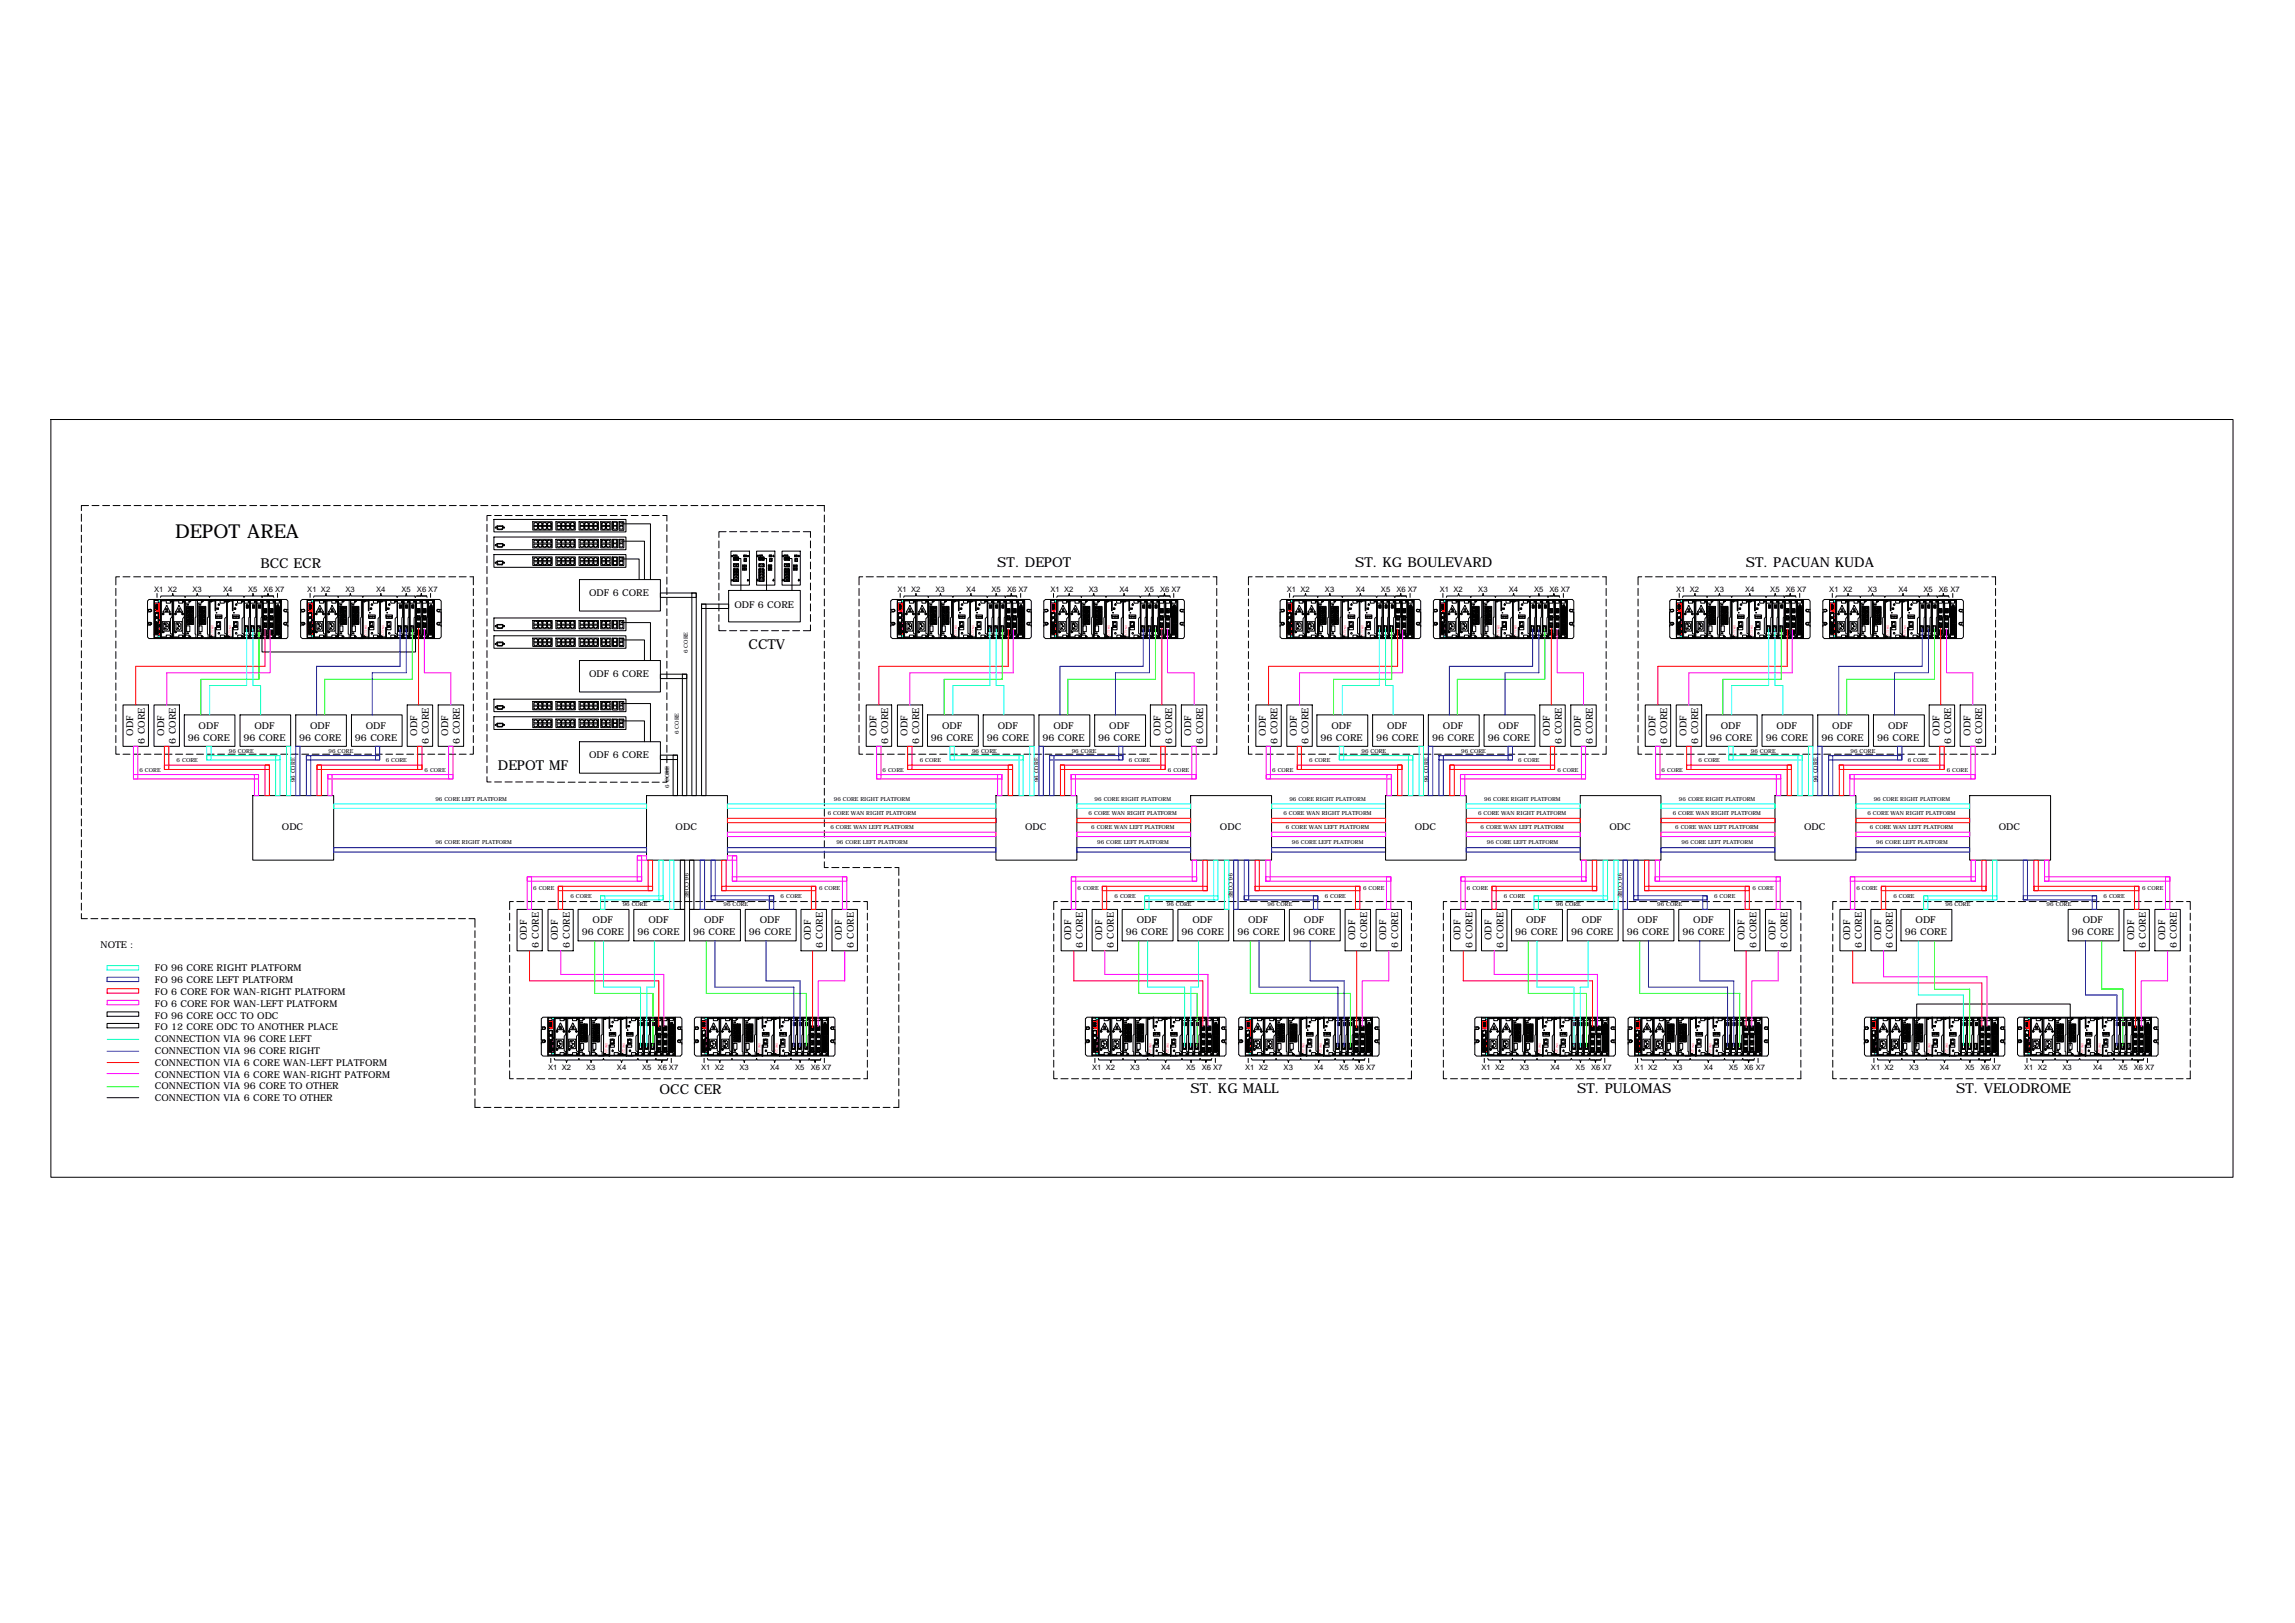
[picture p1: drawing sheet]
<svg xmlns="http://www.w3.org/2000/svg" width="420mm" height="297mm" viewBox="0 0 420 297" stroke-linecap="round" stroke-linejoin="round" font-family="sans-serif">
<defs><g id="words">
<text font-size="3.5" x="32" y="98.4">DEPOT AREA</text>
<g font-size="2.5">
<text x="47.7" y="104">BCC ECR</text>
<text x="182.6" y="103.8">ST. DEPOT</text>
<text x="248.1" y="103.8">ST. KG BOULEVARD</text>
<text x="319.6" y="103.8">ST. PACUAN KUDA</text>
<text x="137" y="118.7">CCTV</text>
<text x="91.1" y="141">DEPOT MF</text>
<text x="120.7" y="200.3">OCC CER</text>
<text x="217.9" y="200">ST. KG MALL</text>
<text x="288.8" y="200">ST. PULOMAS</text>
<text x="358.1" y="200">ST. VELODROME</text>
</g>
<g font-size="1.7">
<text x="107.9" y="109.1">ODF 6 CORE</text>
<text x="134.5" y="111.3">ODF 6 CORE</text>
<text x="107.9" y="123.9">ODF 6 CORE</text>
<text x="24.4" y="134.6" transform="rotate(-90 24.4 134.6)">ODF</text>
<text x="26.5" y="136.1" transform="rotate(-90 26.5 136.1)">6 CORE</text>
<text x="30.1" y="134.6" transform="rotate(-90 30.1 134.6)">ODF</text>
<text x="32.2" y="136.1" transform="rotate(-90 32.2 136.1)">6 CORE</text>
<text x="34.4" y="135.5">96 CORE</text>
<text x="36.4" y="133.4">ODF</text>
<text x="44.6" y="135.5">96 CORE</text>
<text x="46.6" y="133.4">ODF</text>
<text x="54.8" y="135.5">96 CORE</text>
<text x="56.8" y="133.4">ODF</text>
<text x="65" y="135.5">96 CORE</text>
<text x="67" y="133.4">ODF</text>
<text x="76.4" y="134.6" transform="rotate(-90 76.4 134.6)">ODF</text>
<text x="78.5" y="136.1" transform="rotate(-90 78.5 136.1)">6 CORE</text>
<text x="82" y="134.6" transform="rotate(-90 82 134.6)">ODF</text>
<text x="84.2" y="136.1" transform="rotate(-90 84.2 136.1)">6 CORE</text>
<text x="160.4" y="134.6" transform="rotate(-90 160.4 134.6)">ODF</text>
<text x="162.6" y="136.1" transform="rotate(-90 162.6 136.1)">6 CORE</text>
<text x="166.1" y="134.6" transform="rotate(-90 166.1 134.6)">ODF</text>
<text x="168.3" y="136.1" transform="rotate(-90 168.3 136.1)">6 CORE</text>
<text x="170.4" y="135.5">96 CORE</text>
<text x="172.5" y="133.4">ODF</text>
<text x="180.6" y="135.5">96 CORE</text>
<text x="182.7" y="133.4">ODF</text>
<text x="190.8" y="135.5">96 CORE</text>
<text x="192.9" y="133.4">ODF</text>
<text x="201" y="135.5">96 CORE</text>
<text x="203.1" y="133.4">ODF</text>
<text x="212.4" y="134.6" transform="rotate(-90 212.4 134.6)">ODF</text>
<text x="214.6" y="136.1" transform="rotate(-90 214.6 136.1)">6 CORE</text>
<text x="218.1" y="134.6" transform="rotate(-90 218.1 134.6)">ODF</text>
<text x="220.3" y="136.1" transform="rotate(-90 220.3 136.1)">6 CORE</text>
<text x="231.7" y="134.6" transform="rotate(-90 231.7 134.6)">ODF</text>
<text x="233.9" y="136.1" transform="rotate(-90 233.9 136.1)">6 CORE</text>
<text x="237.4" y="134.6" transform="rotate(-90 237.4 134.6)">ODF</text>
<text x="239.6" y="136.1" transform="rotate(-90 239.6 136.1)">6 CORE</text>
<text x="241.8" y="135.5">96 CORE</text>
<text x="243.8" y="133.4">ODF</text>
<text x="252" y="135.5">96 CORE</text>
<text x="254" y="133.4">ODF</text>
<text x="262.2" y="135.5">96 CORE</text>
<text x="264.2" y="133.4">ODF</text>
<text x="272.4" y="135.5">96 CORE</text>
<text x="274.4" y="133.4">ODF</text>
<text x="283.8" y="134.6" transform="rotate(-90 283.8 134.6)">ODF</text>
<text x="285.9" y="136.1" transform="rotate(-90 285.9 136.1)">6 CORE</text>
<text x="289.4" y="134.6" transform="rotate(-90 289.4 134.6)">ODF</text>
<text x="291.6" y="136.1" transform="rotate(-90 291.6 136.1)">6 CORE</text>
<text x="303.1" y="134.6" transform="rotate(-90 303.1 134.6)">ODF</text>
<text x="305.2" y="136.1" transform="rotate(-90 305.2 136.1)">6 CORE</text>
<text x="308.7" y="134.6" transform="rotate(-90 308.7 134.6)">ODF</text>
<text x="310.9" y="136.1" transform="rotate(-90 310.9 136.1)">6 CORE</text>
<text x="313.1" y="135.5">96 CORE</text>
<text x="315" y="133.4">ODF</text>
<text x="323.3" y="135.5">96 CORE</text>
<text x="325.2" y="133.4">ODF</text>
<text x="333.5" y="135.5">96 CORE</text>
<text x="335.4" y="133.4">ODF</text>
<text x="343.7" y="135.5">96 CORE</text>
<text x="345.7" y="133.4">ODF</text>
<text x="355" y="134.6" transform="rotate(-90 355 134.6)">ODF</text>
<text x="357.2" y="136.1" transform="rotate(-90 357.2 136.1)">6 CORE</text>
<text x="360.7" y="134.6" transform="rotate(-90 360.7 134.6)">ODF</text>
<text x="362.9" y="136.1" transform="rotate(-90 362.9 136.1)">6 CORE</text>
<text x="107.9" y="138.8">ODF 6 CORE</text>
<text x="51.6" y="151.8">ODC</text>
<text x="123.7" y="151.8">ODC</text>
<text x="187.7" y="151.8">ODC</text>
<text x="223.4" y="151.8">ODC</text>
<text x="259" y="151.8">ODC</text>
<text x="294.6" y="151.8">ODC</text>
<text x="330.3" y="151.8">ODC</text>
<text x="365.9" y="151.8">ODC</text>
<text x="18.4" y="173.5">NOTE :</text>
<text x="96.5" y="172.1" transform="rotate(-90 96.5 172.1)">ODF</text>
<text x="98.6" y="173.5" transform="rotate(-90 98.6 173.5)">6 CORE</text>
<text x="102.2" y="172.1" transform="rotate(-90 102.2 172.1)">ODF</text>
<text x="104.3" y="173.5" transform="rotate(-90 104.3 173.5)">6 CORE</text>
<text x="106.5" y="171.1">96 CORE</text>
<text x="108.5" y="169">ODF</text>
<text x="116.7" y="171.1">96 CORE</text>
<text x="118.7" y="169">ODF</text>
<text x="126.9" y="171.1">96 CORE</text>
<text x="128.9" y="169">ODF</text>
<text x="137.1" y="171.1">96 CORE</text>
<text x="139.1" y="169">ODF</text>
<text x="148.5" y="172.1" transform="rotate(-90 148.5 172.1)">ODF</text>
<text x="150.6" y="173.5" transform="rotate(-90 150.6 173.5)">6 CORE</text>
<text x="154.1" y="172.1" transform="rotate(-90 154.1 172.1)">ODF</text>
<text x="156.3" y="173.5" transform="rotate(-90 156.3 173.5)">6 CORE</text>
<text x="196.1" y="172.1" transform="rotate(-90 196.1 172.1)">ODF</text>
<text x="198.2" y="173.5" transform="rotate(-90 198.2 173.5)">6 CORE</text>
<text x="201.8" y="172.1" transform="rotate(-90 201.8 172.1)">ODF</text>
<text x="203.9" y="173.5" transform="rotate(-90 203.9 173.5)">6 CORE</text>
<text x="206.1" y="171.1">96 CORE</text>
<text x="208.1" y="169">ODF</text>
<text x="216.3" y="171.1">96 CORE</text>
<text x="218.3" y="169">ODF</text>
<text x="226.5" y="171.1">96 CORE</text>
<text x="228.5" y="169">ODF</text>
<text x="236.7" y="171.1">96 CORE</text>
<text x="238.7" y="169">ODF</text>
<text x="248.1" y="172.1" transform="rotate(-90 248.1 172.1)">ODF</text>
<text x="250.3" y="173.5" transform="rotate(-90 250.3 173.5)">6 CORE</text>
<text x="253.7" y="172.1" transform="rotate(-90 253.7 172.1)">ODF</text>
<text x="255.9" y="173.5" transform="rotate(-90 255.9 173.5)">6 CORE</text>
<text x="267.4" y="172.1" transform="rotate(-90 267.4 172.1)">ODF</text>
<text x="269.6" y="173.5" transform="rotate(-90 269.6 173.5)">6 CORE</text>
<text x="273" y="172.1" transform="rotate(-90 273 172.1)">ODF</text>
<text x="275.3" y="173.5" transform="rotate(-90 275.3 173.5)">6 CORE</text>
<text x="277.4" y="171.1">96 CORE</text>
<text x="279.4" y="169">ODF</text>
<text x="287.6" y="171.1">96 CORE</text>
<text x="289.6" y="169">ODF</text>
<text x="297.8" y="171.1">96 CORE</text>
<text x="299.8" y="169">ODF</text>
<text x="308" y="171.1">96 CORE</text>
<text x="310" y="169">ODF</text>
<text x="319.4" y="172.1" transform="rotate(-90 319.4 172.1)">ODF</text>
<text x="321.6" y="173.5" transform="rotate(-90 321.6 173.5)">6 CORE</text>
<text x="325.1" y="172.1" transform="rotate(-90 325.1 172.1)">ODF</text>
<text x="327.2" y="173.5" transform="rotate(-90 327.2 173.5)">6 CORE</text>
<text x="338.7" y="172.1" transform="rotate(-90 338.7 172.1)">ODF</text>
<text x="340.9" y="173.5" transform="rotate(-90 340.9 173.5)">6 CORE</text>
<text x="344.4" y="172.1" transform="rotate(-90 344.4 172.1)">ODF</text>
<text x="346.5" y="173.5" transform="rotate(-90 346.5 173.5)">6 CORE</text>
<text x="348.7" y="171.1">96 CORE</text>
<text x="350.7" y="169">ODF</text>
<text x="379.3" y="171.1">96 CORE</text>
<text x="381.3" y="169">ODF</text>
<text x="390.7" y="172.1" transform="rotate(-90 390.7 172.1)">ODF</text>
<text x="392.9" y="173.5" transform="rotate(-90 392.9 173.5)">6 CORE</text>
<text x="396.4" y="172.1" transform="rotate(-90 396.4 172.1)">ODF</text>
<text x="398.5" y="173.5" transform="rotate(-90 398.5 173.5)">6 CORE</text>
<text x="28.4" y="177.7">FO 96 CORE RIGHT PLATFORM</text>
<text x="28.4" y="179.9">FO 96 CORE LEFT PLATFORM</text>
<text x="28.4" y="182.1">FO 6 CORE FOR WAN-RIGHT PLATFORM</text>
<text x="28.4" y="184.3">FO 6 CORE FOR WAN-LEFT PLATFORM</text>
<text x="28.4" y="186.4">FO 96 CORE OCC TO ODC</text>
<text x="28.4" y="188.6">FO 12 CORE ODC TO ANOTHER PLACE</text>
<text x="28.4" y="190.7">CONNECTION VIA 96 CORE LEFT</text>
<text x="28.4" y="192.9">CONNECTION VIA 96 CORE RIGHT</text>
<text x="28.4" y="195.1">CONNECTION VIA 6 CORE WAN-LEFT PLATFORM</text>
<text x="28.4" y="197.2">CONNECTION VIA 6 CORE WAN-RIGHT PATFORM</text>
<text x="28.4" y="199.4">CONNECTION VIA 96 CORE TO OTHER</text>
<text x="28.4" y="201.6">CONNECTION VIA 6 CORE TO OTHER</text>
</g>
<g font-size="1.4">
<text x="28.2" y="108.4">X1 X2</text>
<text x="35.2" y="108.4">X3</text>
<text x="40.9" y="108.4">X4</text>
<text x="45.4" y="108.4">X5</text>
<text x="48.3" y="108.4">X6 X7</text>
<text x="56.3" y="108.4">X1 X2</text>
<text x="63.2" y="108.4">X3</text>
<text x="68.9" y="108.4">X4</text>
<text x="73.5" y="108.4">X5</text>
<text x="76.3" y="108.4">X6 X7</text>
<text x="164.3" y="108.4">X1 X2</text>
<text x="171.3" y="108.4">X3</text>
<text x="176.9" y="108.4">X4</text>
<text x="181.5" y="108.4">X5</text>
<text x="184.4" y="108.4">X6 X7</text>
<text x="192.3" y="108.4">X1 X2</text>
<text x="199.3" y="108.4">X3</text>
<text x="204.9" y="108.4">X4</text>
<text x="209.5" y="108.4">X5</text>
<text x="212.4" y="108.4">X6 X7</text>
<text x="235.6" y="108.4">X1 X2</text>
<text x="242.6" y="108.4">X3</text>
<text x="248.2" y="108.4">X4</text>
<text x="252.8" y="108.4">X5</text>
<text x="255.7" y="108.4">X6 X7</text>
<text x="263.6" y="108.4">X1 X2</text>
<text x="270.6" y="108.4">X3</text>
<text x="276.2" y="108.4">X4</text>
<text x="280.8" y="108.4">X5</text>
<text x="283.7" y="108.4">X6 X7</text>
<text x="306.9" y="108.4">X1 X2</text>
<text x="313.9" y="108.4">X3</text>
<text x="319.5" y="108.4">X4</text>
<text x="324.1" y="108.4">X5</text>
<text x="326.9" y="108.4">X6 X7</text>
<text x="334.9" y="108.4">X1 X2</text>
<text x="341.9" y="108.4">X3</text>
<text x="347.6" y="108.4">X4</text>
<text x="352.1" y="108.4">X5</text>
<text x="355" y="108.4">X6 X7</text>
<text x="100.3" y="195.9">X1 X2</text>
<text x="107.3" y="195.9">X3</text>
<text x="112.9" y="195.9">X4</text>
<text x="117.6" y="195.9">X5</text>
<text x="120.4" y="195.9">X6 X7</text>
<text x="128.4" y="195.9">X1 X2</text>
<text x="135.4" y="195.9">X3</text>
<text x="141" y="195.9">X4</text>
<text x="145.6" y="195.9">X5</text>
<text x="148.4" y="195.9">X6 X7</text>
<text x="199.9" y="195.9">X1 X2</text>
<text x="206.9" y="195.9">X3</text>
<text x="212.6" y="195.9">X4</text>
<text x="217.2" y="195.9">X5</text>
<text x="220" y="195.9">X6 X7</text>
<text x="228" y="195.9">X1 X2</text>
<text x="235" y="195.9">X3</text>
<text x="240.6" y="195.9">X4</text>
<text x="245.2" y="195.9">X5</text>
<text x="248" y="195.9">X6 X7</text>
<text x="271.2" y="195.9">X1 X2</text>
<text x="278.3" y="195.9">X3</text>
<text x="283.8" y="195.9">X4</text>
<text x="288.5" y="195.9">X5</text>
<text x="291.3" y="195.9">X6 X7</text>
<text x="299.3" y="195.9">X1 X2</text>
<text x="306.3" y="195.9">X3</text>
<text x="311.9" y="195.9">X4</text>
<text x="316.5" y="195.9">X5</text>
<text x="319.3" y="195.9">X6 X7</text>
<text x="342.5" y="195.9">X1 X2</text>
<text x="349.5" y="195.9">X3</text>
<text x="355.1" y="195.9">X4</text>
<text x="359.7" y="195.9">X5</text>
<text x="362.6" y="195.9">X6 X7</text>
<text x="370.6" y="195.9">X1 X2</text>
<text x="377.6" y="195.9">X3</text>
<text x="383.2" y="195.9">X4</text>
<text x="387.8" y="195.9">X5</text>
<text x="390.7" y="195.9">X6 X7</text>
</g>
<g font-size="1">
<text x="125.9" y="119.5" transform="rotate(-90 125.9 119.5)">6 CORE</text>
<text x="41.9" y="137.9">96 CORE</text>
<text x="60.2" y="137.9">96 CORE</text>
<text x="124.2" y="134.4" transform="rotate(-90 124.2 134.4)">6 CORE</text>
<text x="178" y="137.9">96 CORE</text>
<text x="196.2" y="137.9">96 CORE</text>
<text x="249.3" y="137.9">96 CORE</text>
<text x="267.5" y="137.9">96 CORE</text>
<text x="320.5" y="137.9">96 CORE</text>
<text x="338.8" y="137.9">96 CORE</text>
<text x="25.5" y="141.2">6 CORE</text>
<text x="32.3" y="139.5">6 CORE</text>
<text x="54.1" y="143.2" transform="rotate(-90 54.1 143.2)">96 CORE</text>
<text x="70.6" y="139.5">6 CORE</text>
<text x="77.7" y="141.2">6 CORE</text>
<text x="161.6" y="141.2">6 CORE</text>
<text x="168.4" y="139.5">6 CORE</text>
<text x="190.1" y="143.2" transform="rotate(-90 190.1 143.2)">96 CORE</text>
<text x="206.7" y="139.5">6 CORE</text>
<text x="213.8" y="141.2">6 CORE</text>
<text x="232.9" y="141.2">6 CORE</text>
<text x="239.7" y="139.5">6 CORE</text>
<text x="261.5" y="143.2" transform="rotate(-90 261.5 143.2)">96 CORE</text>
<text x="278" y="139.5">6 CORE</text>
<text x="285.1" y="141.2">6 CORE</text>
<text x="304.2" y="141.2">6 CORE</text>
<text x="311" y="139.5">6 CORE</text>
<text x="332.7" y="143.2" transform="rotate(-90 332.7 143.2)">96 CORE</text>
<text x="349.2" y="139.5">6 CORE</text>
<text x="356.4" y="141.2">6 CORE</text>
<text x="79.7" y="146.5">96 CORE LEFT PLATFORM</text>
<text x="122.5" y="144.2" transform="rotate(-90 122.5 144.2)">6 CORE</text>
<text x="151.6" y="149.2">6 CORE WAN RIGHT PLATFORM</text>
<text x="152.7" y="146.5">96 CORE RIGHT PLATFORM</text>
<text x="199.3" y="149.2">6 CORE WAN RIGHT PLATFORM</text>
<text x="200.4" y="146.5">96 CORE RIGHT PLATFORM</text>
<text x="234.9" y="149.2">6 CORE WAN RIGHT PLATFORM</text>
<text x="236.1" y="146.5">96 CORE RIGHT PLATFORM</text>
<text x="270.6" y="149.2">6 CORE WAN RIGHT PLATFORM</text>
<text x="271.7" y="146.5">96 CORE RIGHT PLATFORM</text>
<text x="306.2" y="149.2">6 CORE WAN RIGHT PLATFORM</text>
<text x="307.4" y="146.5">96 CORE RIGHT PLATFORM</text>
<text x="341.9" y="149.2">6 CORE WAN RIGHT PLATFORM</text>
<text x="343" y="146.5">96 CORE RIGHT PLATFORM</text>
<text x="79.7" y="154.5">96 CORE RIGHT PLATFORM</text>
<text x="152" y="151.7">6 CORE WAN LEFT PLATFORM</text>
<text x="153.1" y="154.5">96 CORE LEFT PLATFORM</text>
<text x="199.8" y="151.7">6 CORE WAN LEFT PLATFORM</text>
<text x="200.9" y="154.5">96 CORE LEFT PLATFORM</text>
<text x="235.4" y="151.7">6 CORE WAN LEFT PLATFORM</text>
<text x="236.5" y="154.5">96 CORE LEFT PLATFORM</text>
<text x="271.1" y="151.7">6 CORE WAN LEFT PLATFORM</text>
<text x="272.2" y="154.5">96 CORE LEFT PLATFORM</text>
<text x="306.7" y="151.7">6 CORE WAN LEFT PLATFORM</text>
<text x="307.8" y="154.5">96 CORE LEFT PLATFORM</text>
<text x="342.3" y="151.7">6 CORE WAN LEFT PLATFORM</text>
<text x="343.5" y="154.5">96 CORE LEFT PLATFORM</text>
<text x="125.3" y="159.8" transform="rotate(90 125.3 159.8)">96 CORE</text>
<text x="225" y="159.8" transform="rotate(90 225 159.8)">96 CORE</text>
<text x="296.2" y="159.8" transform="rotate(90 296.2 159.8)">96 CORE</text>
<text x="97.6" y="162.8">6 CORE</text>
<text x="104.4" y="164.4">6 CORE</text>
<text x="114" y="165.8">96 CORE</text>
<text x="132.5" y="165.8">96 CORE</text>
<text x="142.9" y="164.4">6 CORE</text>
<text x="149.9" y="162.8">6 CORE</text>
<text x="197.3" y="162.8">6 CORE</text>
<text x="204" y="164.4">6 CORE</text>
<text x="213.6" y="165.8">96 CORE</text>
<text x="232.1" y="165.8">96 CORE</text>
<text x="242.5" y="164.4">6 CORE</text>
<text x="249.6" y="162.8">6 CORE</text>
<text x="268.6" y="162.8">6 CORE</text>
<text x="275.3" y="164.4">6 CORE</text>
<text x="284.9" y="165.8">96 CORE</text>
<text x="303.4" y="165.8">96 CORE</text>
<text x="313.8" y="164.4">6 CORE</text>
<text x="320.8" y="162.8">6 CORE</text>
<text x="339.9" y="162.8">6 CORE</text>
<text x="346.6" y="164.4">6 CORE</text>
<text x="356.2" y="165.8">96 CORE</text>
<text x="374.7" y="165.8">96 CORE</text>
<text x="385.1" y="164.4">6 CORE</text>
<text x="392.2" y="162.8">6 CORE</text>
</g>
<g font-size=".7" fill="#f00">
<text x="39.1" y="116.3" transform="rotate(-90 39.1 116.3)">XTran</text>
<text x="42.3" y="116.3" transform="rotate(-90 42.3 116.3)">XTran</text>
<text x="67.1" y="116.3" transform="rotate(-90 67.1 116.3)">XTran</text>
<text x="70.3" y="116.3" transform="rotate(-90 70.3 116.3)">XTran</text>
<text x="175.2" y="116.3" transform="rotate(-90 175.2 116.3)">XTran</text>
<text x="178.4" y="116.3" transform="rotate(-90 178.4 116.3)">XTran</text>
<text x="203.2" y="116.3" transform="rotate(-90 203.2 116.3)">XTran</text>
<text x="206.4" y="116.3" transform="rotate(-90 206.4 116.3)">XTran</text>
<text x="246.5" y="116.3" transform="rotate(-90 246.5 116.3)">XTran</text>
<text x="249.6" y="116.3" transform="rotate(-90 249.6 116.3)">XTran</text>
<text x="274.5" y="116.3" transform="rotate(-90 274.5 116.3)">XTran</text>
<text x="277.7" y="116.3" transform="rotate(-90 277.7 116.3)">XTran</text>
<text x="317.8" y="116.3" transform="rotate(-90 317.8 116.3)">XTran</text>
<text x="320.9" y="116.3" transform="rotate(-90 320.9 116.3)">XTran</text>
<text x="345.8" y="116.3" transform="rotate(-90 345.8 116.3)">XTran</text>
<text x="349" y="116.3" transform="rotate(-90 349 116.3)">XTran</text>
<text x="111.2" y="192.7" transform="rotate(-90 111.2 192.7)">XTran</text>
<text x="114.4" y="192.7" transform="rotate(-90 114.4 192.7)">XTran</text>
<text x="139.2" y="192.7" transform="rotate(-90 139.2 192.7)">XTran</text>
<text x="142.4" y="192.7" transform="rotate(-90 142.4 192.7)">XTran</text>
<text x="210.8" y="192.7" transform="rotate(-90 210.8 192.7)">XTran</text>
<text x="214" y="192.7" transform="rotate(-90 214 192.7)">XTran</text>
<text x="238.8" y="192.7" transform="rotate(-90 238.8 192.7)">XTran</text>
<text x="242" y="192.7" transform="rotate(-90 242 192.7)">XTran</text>
<text x="282.1" y="192.7" transform="rotate(-90 282.1 192.7)">XTran</text>
<text x="285.3" y="192.7" transform="rotate(-90 285.3 192.7)">XTran</text>
<text x="310.2" y="192.7" transform="rotate(-90 310.2 192.7)">XTran</text>
<text x="313.4" y="192.7" transform="rotate(-90 313.4 192.7)">XTran</text>
<text x="353.4" y="192.7" transform="rotate(-90 353.4 192.7)">XTran</text>
<text x="356.6" y="192.7" transform="rotate(-90 356.6 192.7)">XTran</text>
<text x="381.5" y="192.7" transform="rotate(-90 381.5 192.7)">XTran</text>
<text x="384.6" y="192.7" transform="rotate(-90 384.6 192.7)">XTran</text>
</g>
</g></defs>
<!-- layer: 0 -->
<g fill="none" stroke="#000" stroke-width=".18">
<path d="M9.3 76.8h399.5v138.7h-399.5zM14.9 94.1v1.3M14.9 96v1.3M14.9 97.9v1.4M14.9 99.9v1.3M16.2 92.5h-1.3v1M16.8 92.5h1.3M18.8 92.5h1.3M20.7 92.5h1.3M22.6 92.5h1.3M24.6 92.5h1.2M26.5 92.5h1.3"/>
<path d="M28.4 92.5h1.3M30.3 92.5h1.3M32.3 92.5h1.2M34.2 92.5h1.2M36.1 92.5h1.3M38 92.5h1.3M39.9 92.5h1.3M41.9 92.5h1.2M43.8 92.5h1.2M45.7 92.5h1.3M47.6 92.5h1.3M49.6 92.5h1.2"/>
<path d="M51.5 92.5h1.2M53.4 92.5h1.3M55.3 92.5h1.3M57.2 92.5h1.3M59.2 92.5h1.3M61.1 92.5h1.3M63 92.5h1.3M64.9 92.5h1.3M66.8 92.5h1.4M68.8 92.5h1.3M70.7 92.5h1.3M72.6 92.5h1.3"/>
<path d="M74.5 92.5h1.3M76.5 92.5h1.3M78.4 92.5h1.3M80.3 92.5h1.3M82.3 92.5h1.2M84.2 92.5h1.3M86.1 92.5h1.3M88 92.5h1.3M89.2 96v1.3M89.2 97.9v1.3M89.2 99.8v1.3M89.9 94.3h-.7v1"/>
<path d="M90 92.5h1.2M90.4 98.3h24.2v2.3h-24.2zM90.4 95.1h24.2v2.3h-24.2zM90.6 94.3h1.2M90.9 96.4l.1 .4M91 100l.1 .1h.8M91 96.8l.1 .1h.8M91.1 99.6l.1 .5h.7l.1-.5M91.1 96.4l.1 .4h.7l.1-.4M91.1 96.3h.9M91.1 96.2l-.2 .2M91.1 99.5l-.1 .1"/>
<path d="M91.1 96.3l-.1 .1M91.1 99.6h.8M91.1 96.3h.8M91.9 92.5h1.2M91.9 99.5l.1 .1M91.9 96.3l.1 .1M92 96.2l.1 .2M92.1 96.4l-.2 .5M92.5 94.3h1.3M93.8 92.5h1.3M94.4 94.3h1.3M95.7 92.5h1.3"/>
<path d="M96.3 94.3h1.3M97.5 98.7h3.6v1.6h-3.6zM97.5 95.5h3.6v1.5h-3.6zM97.6 92.5h1.3M97.7 99.3h.7M97.7 99.3v-.3l.3-.2 .4 .2v.3M97.7 99.3h.1M97.7 99.1h.1M97.7 99.7h.7M97.7 99.7v.3l.3 .1 .4-.1v-.3M97.7 99.7h.1M97.7 99.9h.1"/>
<path d="M97.7 96.1h.7M97.7 96.1v-.4l.3-.1 .4 .1v.4M97.7 96.1h.1M97.7 95.9h.1M97.7 96.5v-.2h.7v.2M97.7 96.5v.3l.3 .1 .4-.1v-.3M97.7 96.5h.1M97.7 96.6h.1M98.3 94.3h1.2M98.4 99.3h.1M98.4 99.1h.1M98.4 99.7h.1"/>
<path d="M98.4 99.9h.1M98.4 96.1h.1M98.4 95.9h.1M98.4 96.5h.1M98.4 96.6h.1M98.6 99.3h.7M98.6 99.1l.2-.3 .5 .2v.1M98.6 99.3h.1M98.6 99.1v.2M98.6 99.1h.1M98.6 99.7h.7M98.6 99.9l.2 .2 .5-.1v-.1"/>
<path d="M98.6 99.7h.1M98.6 99.7v.2M98.6 99.9h.1M98.6 96.1h.7M98.6 95.9l.2-.3 .5 .1v.2M98.6 96.1h.1M98.6 95.9v.2M98.6 95.9h.1M98.6 96.5v-.2h.7v.2M98.6 96.6v.2l.2 .1 .5-.1v-.2M98.6 96.5h.1M98.6 96.5v.1"/>
<path d="M98.6 96.6h.1M99.3 99.3h.1M99.3 99.1v.2M99.3 99.1h.1M99.3 99.7h.1M99.3 99.7v.2M99.3 99.9h.1M99.3 96.1h.1M99.3 95.9v.2M99.3 95.9h.1M99.3 96.5h.1M99.3 96.5v.1"/>
<path d="M99.3 96.6h.1M99.4 99.3h.7M99.4 99.3v-.3l.2-.2 .5 .2v.3M99.4 99.3h.1M99.4 99.1h.1M99.4 99.7h.7M99.4 99.7v.3l.2 .1 .5-.1v-.3M99.4 99.7h.1M99.4 99.9h.1M99.4 96.1h.7M99.4 96.1v-.4l.2-.1 .5 .1v.4M99.4 96.1h.1"/>
<path d="M99.4 95.9h.1M99.4 96.5v-.2h.7v.2M99.4 96.5v.3l.2 .1 .5-.1v-.3M99.4 96.5h.1M99.4 96.6h.1M99.6 92.5h1.2M100.1 99.3h.1M100.1 99.1h.1M100.1 99.7h.1M100.1 99.9h.1M100.1 96.1h.1M100.1 95.9h.1"/>
<path d="M100.1 96.5h.1M100.1 96.6h.1M100.2 94.3h1.2M100.2 99.3h.7M100.2 99.1l.3-.3 .4 .2v.1M100.2 99.3h.1M100.2 99.1v.2M100.2 99.1h.1M100.2 99.7h.7M100.2 99.9l.3 .2 .4-.1v-.1M100.2 99.7h.1M100.2 99.7v.2"/>
<path d="M100.2 99.9h.1M100.2 96.1h.7M100.2 95.9l.3-.3 .4 .1v.2M100.2 96.1h.1M100.2 95.9v.2M100.2 95.9h.1M100.2 96.5v-.2h.7v.2M100.2 96.6v.2l.3 .1 .4-.1v-.2M100.2 96.5h.1M100.2 96.5v.1M100.2 96.6h.1M100.9 99.3h.1"/>
<path d="M100.9 99.1v.2M100.9 99.1h.1M100.9 99.7h.1M100.9 99.7v.2M100.9 99.9h.1M100.9 96.1h.1M100.9 95.9v.2M100.9 95.9h.1M100.9 96.5h.1M100.9 96.5v.1M100.9 96.6h.1M101.5 92.5h1.3"/>
<path d="M101.8 98.7h3.5v1.6h-3.5zM101.8 95.5h3.5v1.5h-3.5zM102 99.3h.7M102 99.3v-.3l.2-.2 .5 .2v.3M102 99.3h.1M102 99.1h.1M102 99.7h.7M102 99.7v.3l.2 .1 .5-.1v-.3M102 99.7h.1M102 99.9h.1M102 96.1h.7M102 96.1v-.4l.2-.1 .5 .1v.4"/>
<path d="M102 96.1h.1M102 95.9h.1M102 96.5v-.2h.7v.2M102 96.5v.3l.2 .1 .5-.1v-.3M102 96.5h.1M102 96.6h.1M102.1 94.3h1.3M102.7 99.3h.1M102.7 99.1h.1M102.7 99.7h.1M102.7 99.9h.1M102.7 96.1h.1"/>
<path d="M102.7 95.9h.1M102.7 96.5h.1M102.7 96.6h.1M102.8 99.3h.7M102.8 99.1l.2-.3 .5 .2v.1M102.8 99.3h.1M102.8 99.1v.2M102.8 99.1h.1M102.8 99.7h.7M102.8 99.9l.2 .2 .5-.1v-.1M102.8 99.7h.1M102.8 99.7v.2"/>
<path d="M102.8 99.9h.1M102.8 96.1h.7M102.8 95.9l.2-.3 .5 .1v.2M102.8 96.1h.1M102.8 95.9v.2M102.8 95.9h.1M102.8 96.5v-.2h.7v.2M102.8 96.6v.2l.2 .1 .5-.1v-.2M102.8 96.5h.1M102.8 96.5v.1M102.8 96.6h.1M103.4 92.5h1.3"/>
<path d="M103.5 99.1v.2M103.5 95.9v.2M103.5 99.3h.1M103.5 99.1h.1M103.5 99.7h.1M103.5 99.7v.2M103.5 99.9h.1M103.5 96.1h.1M103.5 95.9h.1M103.5 96.5h.1M103.5 96.5v.1M103.5 96.6h.1"/>
<path d="M103.6 99.3h.7M103.6 99.3v-.3l.2-.2 .5 .2v.3M103.6 99.3h.1M103.6 99.1h.1M103.6 99.7h.7M103.6 99.7v.3l.2 .1 .5-.1v-.3M103.6 99.7h.1M103.6 99.9h.1M103.6 96.1h.7M103.6 96.1v-.4l.2-.1 .5 .1v.4M103.6 96.1h.1M103.6 95.9h.1"/>
<path d="M103.6 96.5v-.2h.7v.2M103.6 96.5v.3l.2 .1 .5-.1v-.3M103.6 96.5h.1M103.6 96.6h.1M104 94.3h1.3M104.3 99.3h.1M104.3 99.1h.1M104.3 99.7h.1M104.3 99.9h.1M104.3 96.1h.1M104.3 95.9h.1M104.3 96.5h.1"/>
<path d="M104.3 96.6h.1M104.4 99.3h.8M104.4 99.1l.3-.3 .5 .2v.1M104.4 99.3h.1M104.4 99.1v.2M104.4 99.1h.1M104.4 99.7h.8M104.4 99.9l.3 .2 .5-.1v-.1M104.4 99.7h.1M104.4 99.7v.2M104.4 99.9h.1M104.4 96.1h.8"/>
<path d="M104.4 95.9l.3-.3 .5 .1v.2M104.4 96.1h.1M104.4 95.9v.2M104.4 95.9h.1M104.4 96.5v-.2h.8v.2M104.4 96.6v.2l.3 .1 .5-.1v-.2M104.4 96.5h.1M104.4 96.5v.1M104.4 96.6h.1M105.2 99.3h.1M105.2 99.1v.2M105.2 99.1h.1"/>
<path d="M105.2 99.7h.1M105.2 99.7v.2M105.2 99.9h.1M105.2 96.1h.1M105.2 95.9v.2M105.2 95.9h.1M105.2 96.5h.1M105.2 96.5v.1M105.2 96.6h.1M105.3 92.5h1.3M105.9 94.3h1.3M106 98.7h3.6v1.6h-3.6z"/>
<path d="M106 95.5h3.6v1.5h-3.6zM106.2 99.3h.7M106.2 99.3v-.3l.2-.2 .5 .2v.3M106.2 99.3h.1M106.2 99.1h.1M106.2 99.7h.7M106.2 99.7v.3l.2 .1 .5-.1v-.3M106.2 99.7h.1M106.2 99.9h.1M106.2 96.1h.7M106.2 96.1v-.4l.2-.1 .5 .1v.4M106.2 96.1h.1"/>
<path d="M106.2 95.9h.1M106.2 96.5v-.2h.7v.2M106.2 96.5v.3l.2 .1 .5-.1v-.3M106.2 96.5h.1M106.2 96.6h.1M106.9 99.3h.1M106.9 99.1h.1M106.9 99.7h.1M106.9 99.9h.1M106.9 96.1h.1M106.9 95.9h.1M106.9 96.5h.1"/>
<path d="M106.9 96.6h.1M107 99.3h.7M107 99.1l.3-.3 .4 .2v.1M107 99.3h.1M107 99.1v.2M107 99.1h.1M107 99.7h.7M107 99.9l.3 .2 .4-.1v-.1M107 99.7h.1M107 99.7v.2M107 99.9h.1M107 96.1h.7"/>
<path d="M107 95.9l.3-.3 .4 .1v.2M107 96.1h.1M107 95.9v.2M107 95.9h.1M107 96.5v-.2h.7v.2M107 96.6v.2l.3 .1 .4-.1v-.2M107 96.5h.1M107 96.5v.1M107 96.6h.1M107.3 92.5h1.2M107.7 99.3h.1M107.7 99.1v.2"/>
<path d="M107.7 99.1h.1M107.7 99.7h.1M107.7 99.7v.2M107.7 99.9h.1M107.7 96.1h.1M107.7 95.9v.2M107.7 95.9h.1M107.7 96.5h.1M107.7 96.5v.1M107.7 96.6h.1M107.9 99.3h.6M107.9 99.3v-.3l.2-.2 .4 .2v.3"/>
<path d="M107.9 99.3h.1M107.9 99.1h.1M107.9 99.7h.6M107.9 99.7v.3l.2 .1 .4-.1v-.3M107.9 99.7h.1M107.9 99.9h.1M107.9 96.1h.6M107.9 96.1v-.4l.2-.1 .4 .1v.4M107.9 96.1h.1M107.9 95.9h.1M107.9 96.5v-.2h.6v.2M107.9 96.5v.3l.2 .1 .4-.1v-.3"/>
<path d="M107.9 96.5h.1M107.9 96.6h.1M107.9 94.3h1.2M108.5 99.3h.1M108.5 99.1h.1M108.5 99.7h.1M108.5 99.9h.1M108.5 96.1h.1M108.5 95.9h.1M108.5 96.5h.1M108.5 96.6h.1M108.7 99.3h.7"/>
<path d="M108.7 99.1l.2-.3 .5 .2v.1M108.7 99.3h.1M108.7 99.1v.2M108.7 99.1h.1M108.7 99.7h.7M108.7 99.9l.2 .2 .5-.1v-.1M108.7 99.7h.1M108.7 99.7v.2M108.7 99.9h.1M108.7 96.1h.7M108.7 95.9l.2-.3 .5 .1v.2M108.7 96.1h.1"/>
<path d="M108.7 95.9v.2M108.7 95.9h.1M108.7 96.5v-.2h.7v.2M108.7 96.6v.2l.2 .1 .5-.1v-.2M108.7 96.5h.1M108.7 96.5v.1M108.7 96.6h.1M109.2 92.5h1.2M109.4 99.3h.1M109.4 99.1v.2M109.4 99.1h.1M109.4 99.7h.1"/>
<path d="M109.4 99.7v.2M109.4 99.9h.1M109.4 96.1h.1M109.4 95.9v.2M109.4 95.9h.1M109.4 96.5h.1M109.4 96.5v.1M109.4 96.6h.1M109.8 94.3h1.3M110 98.7h1.9v1.6h-1.9zM110 95.5h1.9v1.5h-1.9zM110.2 99.3h.7"/>
<path d="M110.2 99.1l.2-.3 .5 .2v.1M110.2 99.3h.1M110.2 99.1v.2M110.2 99.1h.1M110.2 99.7h.7M110.2 99.9l.2 .2 .5-.1v-.1M110.2 99.7h.1M110.2 99.7v.2M110.2 99.9h.1M110.2 96.1h.7M110.2 95.9l.2-.3 .5 .1v.2M110.2 96.1h.1"/>
<path d="M110.2 95.9v.2M110.2 95.9h.1M110.2 96.5v-.2h.7v.2M110.2 96.6v.2l.2 .1 .5-.1v-.2M110.2 96.5h.1M110.2 96.5v.1M110.2 96.6h.1M110.9 99.3h.1M110.9 99.1v.2M110.9 99.1h.1M110.9 99.7h.1M110.9 99.7v.2"/>
<path d="M110.9 99.9h.1M110.9 96.1h.1M110.9 95.9v.2M110.9 95.9h.1M110.9 96.5h.1M110.9 96.5v.1M110.9 96.6h.1M111 99.3h.7M111 99.1l.2-.3h.3l.2 .2v.3M111 99.3h.1M111 99.1v.2M111 99.1h.1"/>
<path d="M111 99.7h.7M111 99.7h.1M111 99.7v.2M111 99.9h.1M111 96.1h.7M111 95.9l.2-.3h.3l.2 .1v.4M111 96.1h.1M111 95.9v.2M111 95.9h.1M111 96.5v-.2h.7v.2M111 96.5h.1M111 96.5v.1"/>
<path d="M111 96.6h.1M111.1 92.5h1.3M111.7 99.3h.1M111.7 99.1h.1M111.7 99.7h.1M111.7 99.7v.3l-.2 .1h-.3l-.2-.2M111.7 99.9h.1M111.7 96.1h.1M111.7 95.9h.1M111.7 96.5h.1M111.7 96.5v.3l-.2 .1-.5-.1v-.2M111.7 96.6h.1"/>
<path d="M111.7 94.3h1.3M112.1 98.7h.9v1.6h-.9zM112.1 95.5h.9v1.6h-.9zM112.3 98.8h.6v.6h-.6zM112.3 99.5h.6v.6h-.6zM112.3 95.6h.6v.6h-.6zM112.3 96.3h.6v.5h-.6zM113 92.5h1.3M113.3 98.7h.9v1.6h-.9zM113.3 95.5h.9v1.6h-.9zM113.5 98.8h.5v.6h-.5zM113.5 99.5h.5v.6h-.5z"/>
<path d="M113.5 95.6h.5v.6h-.5zM113.5 96.3h.5v.5h-.5zM113.6 94.3h1.3M113.7 99h4.3v7.1M113.7 95.9h5.4v10.2M114.9 92.5h1.3M115.6 94.3h1.2M116.9 92.5h1.3M117.5 94.3h1.2M118.8 92.5h1.3M119.4 94.3h1.3M120.7 92.5h1.3"/>
<path d="M121.3 94.3h.8v1.1M122.1 96v1.3M122.1 97.9v1.3M122.1 99.9v1.2M122.6 92.5h1.3M124.6 92.5h1.3M126.5 92.5h1.3M128.4 92.5h1.3M130.3 92.5h1.3M131.6 99v1.3M132.2 92.5h1.4M132.9 97.3h-1.3v1.1"/>
<path d="M133.6 97.3h1.3M134.2 92.5h1.3M135.5 97.3h1.3M136.1 92.5h1.3M137.4 97.3h1.3M138 92.5h1.3M139.4 97.3h1.2M140 92.5h1.2M141.3 97.3h1.2M141.9 92.5h1.3M143.2 97.3h1.3M143.8 92.5h1.3"/>
<path d="M145.1 97.3h1.3M145.7 92.5h1.3M147.1 97.3h1.3v1.1M147.7 92.5h1.2M148.4 99v1.3M149.6 92.5h1.3v1.1M150.9 94.3v1.2M150.9 96.2v1.2M150.9 98.1v1.3M14.9 101.8v1.3M14.9 103.7v1.3M14.9 105.6v1.3"/>
<path d="M14.9 107.6v1.3M14.9 109.5v1.3M14.9 111.4v1.3M14.9 113.4v1.2M14.9 115.3v1.2M14.9 117.2v1.3M14.9 119.1v1.3M21.2 107.7v1.3M21.2 109.6v1.3M21.2 111.5v1.3M21.2 113.5v1.3M21.2 115.4v1.3"/>
<path d="M21.2 117.3v1.3M21.2 119.2v1.3M21.9 105.6h-.7v1.4M22.5 105.6h1.3M24.5 105.6h1.2M26.4 105.6h1.2M27 114.4h.5M27 111.5h.5M27.3 109.7h25.2l.2 .3v6.6l-.2 .3h-25.2l-.3-.3v-6.6zM27.3 111.6h.3M27.3 114.1v.1M27.3 111.6l-.1 .2 .4 .1"/>
<path d="M27.4 113.9l-.2 .1v.3h.4M27.4 114h.2v.3M27.5 111.5l.2 .2-.2 .3M27.5 112h-.5v1.9l.7 .1v.1l-.2 .3M27.6 111.6l.1 .1-.1 .2M27.6 113.9l.2 .2-.2 .2M27.7 114.1v.1M27.8 111.7v.2M28.2 116.2h.8v.5v-.3M28.2 116.7h23.3M28.2 109.9h23.3M28.2 109.7v7.2"/>
<path d="M28.3 105.6h1.3M28.4 112.8l.3 .2M28.4 112.2h.6v.8h-.6zM28.4 113.7l.3 .2M28.4 113.1h.6v.8h-.6zM28.4 114.1h.6v.9h-.6zM28.4 115.1h.6v1h-.6zM28.4 114.9h.3M28.4 114.8h.1M28.4 115h.3M28.4 115.2h.3v.9M28.4 115.2h.3"/>
<path d="M28.4 116h.3M28.4 114.2v.6M28.4 115.3v.6M28.5 114.2v.6M28.5 114.2h.1M28.5 115.3v.6M28.5 115.3h.1M28.5 115.9h.1M28.6 114.9v-.3l.1 .3M28.6 115.9v-.2l.1 .2M28.6 114.2l.1 .3zM28.6 115.3l.1 .2z"/>
<path d="M28.7 112.2l-.3 .3v-.3h.6v.8h-.6v-.2M28.7 112.2h.1M28.7 113h.1M28.7 113.9h.1M28.7 114.1h-.3h.3M28.7 108.6v.7M28.7 114.1v.9M28.8 114.2h.1M28.9 114.3h.1M28.8 114.8h.1M28.8 114.3l.1 .5M28.8 115.3h.1"/>
<path d="M28.9 115.4h.1M28.8 115.9h.1M28.8 115.4l.1 .4M28.8 115.8h.1M28.8 114.1v.9M28.8 115.1v1M28.8 112.2h.1M28.8 112.2h.2v.8h-.2M28.8 113h.1M28.8 113.1l-.3 .1-.1 .2v-.3h.6v.8h-.6v-.1M28.8 113.1h.1M28.8 113.1l.2 .1v.7h-.2"/>
<path d="M28.8 113.9h.1M28.8 114.4h.1M28.8 114.7h.1M28.8 115.5h.1M28.8 115.7h.1M28.8 114.7l.1 .3M28.8 114.3v.4M28.8 115.4v.5M28.8 114.7v.1M28.9 114.8h.1M28.9 114.2h.1M28.9 115.9h.1"/>
<path d="M28.9 115.3h.1M28.9 114.1v.2M28.9 115.1v.3M28.9 115.8v.3M29 116.5h.1M29 116.4h.1M29 110h.1M29 110.1h.1M29 110.1v-.2v.4h-.8M29.1 110h.1M29.1 110.1h.1M29.1 116.5h.1"/>
<path d="M29.1 116.6v-.2l.1 .2M29.1 110l.1 .1zM29.2 110h.1M29.4 109.9h2.2v6.8h-2.2zM29.4 109.3l.1-.2h2l.1-.5 .2 .5h2l.1 .2M29.4 109.9v6.8M29.7 112.3l.3 .1zM29.7 115.6l.3 .1zM29.7 113.8v1.6M29.7 115.4v.1M29.7 113.7v.1M29.8 115.5h1.2"/>
<path d="M29.8 112.2v.3M29.8 115.6v.2M29.9 111.9v.1M29.9 112h.1M29.9 112h1.2M29.9 115.1l.2 .2M30 114.1v1M30.1 114l-.2 .1M30.1 114h.5l.2 .2v.8l-.2 .3h-.5M30.1 114.2h.3v.1h-.3zM30.1 114.9h.3v.2h-.3zM30.2 105.6h1.3"/>
<path d="M30.2 111.9h.6M30.3 111.4l.1 .5M30.4 114.5h.2v.2h-.2zM30.4 109.9h.8v.5h-.8zM30.4 110h-.9v6.6h.9M30.4 116.2h.8v.5h-.8zM30.4 110.8l.2 .1M30.5 110.9l-.6 1.1M30.5 111.4v.5M30.6 110.9l.5 1.1M30.6 111.4l.1 .5M31 113.7l-1.2 .1"/>
<path d="M31 115.4v.1M31 112.3l.3 .1zM31 113.8v1.6M31.1 112h.1M31.1 111.9l-.1 .1M31.2 112.2v.3M31.2 110l.3 .1zM31.2 116.5l.3 .1zM31.3 109.9v.3M31.3 116.4v.3M31.5 109.9v3l-.3 .3v2.7l.3 .2v.6M31.6 109.9h2.2v6.8h-2.2z"/>
<path d="M31.6 109.9v6.8M32 113.8v1.6M32 115.4v.1M32 113.7v.1M32 112.3l.3 .1zM32 115.6l.3 .1zM32 115.5h1.3M32.1 105.6h1.3M32.1 112.2v.3M32.1 115.6v.2M32.1 111.9l.1 .1M32.2 112h.1"/>
<path d="M32.2 112h1.1M32.2 115.1l.2 .2M32.4 114l-.2 .1v1M32.4 114h.5l.2 .2v.8l-.2 .3h-.5M32.4 114.2h.3v.1h-.3zM32.4 114.9h.3v.2h-.3zM32.5 111.9h.6M32.6 111.4v.5M32.6 114.5h.3v.2h-.3zM32.7 110.8l.1 .1M32.7 109.9h.7v.5h-.7zM32.7 110h-.9v6.6h.9"/>
<path d="M32.7 116.2h.7v.5h-.7zM32.7 110.9l-.5 1.1M32.8 111.4v.5M32.8 110.9l.6 1.1M32.9 111.4v.5M33.2 113.7l-1.2 .1M33.3 115.4l-.1 .1M33.3 112.3l.3 .1zM33.3 113.8v1.6M33.4 111.9l-.1 .1M33.4 110l.3 .1zM33.4 116.5l.3 .1z"/>
<path d="M33.4 112.2v.3M33.6 109.9v.3M33.6 116.4v.3M33.7 109.9v3l-.3 .3v2.7l.3 .2v.6M33.9 109.9h2.3v6.8h-2.3zM33.9 109.9h.7v.5h-.7zM33.9 116.2h.7v.5h-.7zM33.9 109.3l.1-.2h2l.1-.5 .1 .5h2.1l.1 .2 .1-.2h3.1l.1-.5 .1 .5h2.8l.1 .2 .1-.2h1.4l.1-.5 .1 .5h1.5l.1 .2M33.9 109.9v6.8M34 110.4v5.8M34.1 105.6h1.2M34.2 113.4h.6v.9h-.6z"/>
<path d="M34.2 112.6h.6v.8h-.6zM34.2 111.8h.6v.8h-.6zM34.2 114.5h.6v1.1h-.6zM34.2 111h.6v.8h-.6zM34.2 113.5h.4l.1 .3h-.5zM34.2 113.9h.5l-.1 .3h-.4zM34.2 112.7h.4l.1 .3h-.5zM34.2 113.1h.5v.2l-.1 .1h-.4zM34.2 111.9h.4l.1 .3h-.5zM34.2 112.3h.5v.2l-.1 .1h-.4zM34.2 111.1h.4l.1 .3h-.5zM34.2 111.4h.5v.2l-.1 .1h-.4z"/>
<path d="M34.4 113.7h.1zM34.4 114l.1 .1zM34.4 112.8l.1 .1zM34.4 113.2l.1 .1zM34.4 112l.1 .1zM34.4 112.4l.1 .1zM34.4 111.2h.1zM34.4 111.6l.1 .1zM34.6 110l.3 .1zM34.6 116.5l.3 .1zM34.6 110h.1M34.8 109.9v.3"/>
<path d="M34.8 116.4v.3M34.8 113.4h.6v.9h-.6zM34.8 112.6h.6v.8h-.6zM34.8 111.8h.6v.8h-.6zM34.8 111h.6v.8h-.6zM34.9 113.5h.4l.1 .3h-.5zM34.9 113.9h.5l-.1 .3h-.4zM34.9 112.7h.4l.1 .3h-.5zM34.9 113.1h.5v.2l-.1 .1h-.4zM34.9 111.9h.4l.1 .3h-.5zM34.9 112.3h.5v.2l-.1 .1h-.4zM34.9 111.1h.4l.1 .3h-.5z"/>
<path d="M34.9 111.4h.5v.2l-.1 .1h-.4zM35.1 113.7h.1zM35.1 114l.1 .1zM35.1 112.8l.1 .1zM35.1 113.2l.1 .1zM35.1 112l.1 .1zM35.1 112.4l.1 .1zM35.1 111.2h.1zM35.1 111.6l.1 .1zM35.9 109.9v3l-.2 .2v2.9l.2 .1v.6M36 105.6h1.3M36.2 109.9h2.2v6.8h-2.2z"/>
<path d="M36.2 109.9h.7v.5h-.7zM36.2 116.2h.7v.5h-.7zM36.2 109.9v6.8M36.3 110.4v5.8M36.4 113.4h.6v.9h-.6zM36.4 112.6h.6v.8h-.6zM36.4 111.8h.6v.8h-.6zM36.4 114.5h.6v1.1h-.6zM36.4 111h.6v.8h-.6zM36.5 113.5h.4l.1 .3h-.5zM36.5 113.9h.5l-.1 .3h-.4zM36.5 112.7h.4l.1 .3h-.5z"/>
<path d="M36.5 113.1h.5v.2l-.1 .1h-.4zM36.5 111.9h.4l.1 .3h-.5zM36.5 112.3h.5v.2l-.1 .1h-.4zM36.5 111.1h.4l.1 .3h-.5zM36.5 111.4h.5v.2l-.1 .1h-.4zM36.7 113.7h.1M36.7 114v.1zM36.7 112.8v.1zM36.7 113.2v.1zM36.7 112v.1zM36.7 112.4v.1zM36.7 111.2h.1"/>
<path d="M36.7 111.6v.1zM36.9 110l.3 .1zM36.9 116.5l.3 .1zM36.9 110h.1M37 109.9v.3M37 116.4v.3M37.1 113.4h.6v.9h-.6zM37.1 112.6h.6v.8h-.6zM37.1 111.8h.6v.8h-.6zM37.1 111h.6v.8h-.6zM37.1 113.5h.4l.1 .3h-.5zM37.1 113.9h.5l-.1 .3h-.4z"/>
<path d="M37.1 112.7h.4l.1 .3h-.5zM37.1 113.1h.5v.2l-.1 .1h-.4zM37.1 111.9h.4l.1 .3h-.5zM37.1 112.3h.5v.2l-.1 .1h-.4zM37.1 111.1h.4l.1 .3h-.5zM37.1 111.4h.5v.2l-.1 .1h-.4zM37.3 113.7h.1zM37.3 114l.1 .1zM37.3 112.8l.1 .1zM37.3 113.2l.1 .1zM37.3 112l.1 .1zM37.3 112.4l.1 .1z"/>
<path d="M37.3 111.2h.1zM37.3 111.6l.1 .1zM37.5 116.9h1M37.9 105.6h1.3M38.1 109.9v3l-.1 .2v2.9l.1 .1v.6M38.4 109.9h3.2v6.8h-3.2zM38.4 110h1M38.4 116.6h1M38.4 109.9v6.8M38.5 110l.3 .1zM38.5 116.5l.3 .1zM38.7 109.9v.3"/>
<path d="M38.7 116.4v.3M39.4 109.7h.1v2.1h-.1zM39.4 114.8h.1v2.1h-.1zM39.5 112.6h1.1v.6h-1.1zM39.5 112.8h.2v.2h-.2zM39.6 113.8h.8v.9h-.8zM39.6 114.8h.8v.5h-.8zM39.7 113.9l.1 .1zM39.7 114.5l.1 .1zM39.8 112.8h.2v.2h-.2zM39.8 105.6h1.3M39.8 111.5h.1"/>
<path d="M39.8 111.4h.1M39.9 113.9h.2M39.9 113.9h.1M39.9 113.9l-.2 .2v.3l.2 .2M39.9 114.5l.2 .1M39.9 114.6h.1M40.1 112.8h.2v.2h-.2zM40.1 113.9v.7M40.1 113.9h.1M40.1 114.6h.1M40.3 109.9h.8v.5h-.8zM40.3 116.2h.8v.5h-.8z"/>
<path d="M40.4 112.8h.2v.2h-.2zM41.1 110l.3 .1zM41.1 110h.1M41.1 116.5l.3 .1zM41.2 109.9v.3M41.2 116.4v.3M41.5 109.9v3l-.4 .3v2.7l.4 .2v.6M41.6 109.9h3.1v6.8h-3.1zM41.6 110h.9M41.6 116.6h.9M41.6 109.7v7M41.7 110l.3 .1z"/>
<path d="M41.7 116.5l.3 .1zM41.7 105.6h1.4M41.8 109.9v.3M41.9 116.4v.3M42.5 109.7h.2v2.1h-.2zM42.5 114.8h.2v2.1h-.2zM42.6 112.6h1.2v.6h-1.2zM42.7 112.8h.1v.2h-.1zM42.8 113.8h.8v.9h-.8zM42.8 114.8h.8v.5h-.8zM42.8 116.9h1M42.9 113.9v.1z"/>
<path d="M42.9 114.5v.1zM43 112.8h.1v.2h-.1zM43 111.5h.1M43 111.4h.1M43.1 113.9h.2M43.1 113.9h.1M43.1 113.9l-.3 .2v.3l.3 .2M43.1 114.5l.2 .1M43.1 114.6h.1M43.3 112.8h.1v.2h-.1zM43.3 113.9v.7M43.3 113.9h.1"/>
<path d="M43.3 114.6h.1M43.5 109.9h.7v.5h-.7zM43.5 116.2h.8v.5h-.8zM43.6 112.8h.1v.2h-.1zM43.7 105.6h1.3M44.2 110l.3 .1zM44.2 110h.1M44.3 116.5l.2 .1zM44.4 109.9v.3M44.4 116.4v.3M44.7 109.9v3l-.4 .3v2.7l.4 .2v.6M44.7 116.2h.8v.5h-.8z"/>
<path d="M44.7 109.9h.8v.5h-.8zM44.7 109.9h1.1v6.8h-1.1zM44.7 109.9v6.8M44.9 114.5h.6v1.1h-.6zM45 114.6h.4v1h-.4zM45.1 115.5l.2 .1zM45.1 110.7h.1M45.1 111.2h.1M45.1 110.8v.5M45.2 110.8v.5M45.3 110.7h.1M45.3 111.2h.1"/>
<path d="M45.3 115.2l.1 .1zM45.3 114.8l.1 .2zM45.3 110.8v.5M45.4 114.7v.7v-.7M45.5 110l.3 .1zM45.5 116.5l.3 .1zM45.5 110.8v.5M45.6 105.6h1.3M45.6 116.4v.3M45.6 109.9v.3M45.7 110.2v2.7l-.1 .2v2.9l.1 .1v.3M45.7 116.7h.1"/>
<path d="M45.8 116.2h.8v.5h-.8zM45.8 109.9h.8v.5h-.8zM45.8 109.9h1.2v6.8h-1.2zM45.8 109.9v6.8M46 114.5h.6v1.1h-.6zM46.1 114.6h.4v1h-.4zM46.2 115.5l.2 .1zM46.2 110.8v.5M46.2 110.7h.2M46.2 111.2h.2M46.4 110.8v.5M46.4 110.7h.2"/>
<path d="M46.4 111.2h.2M46.5 114.7v.7zM46.5 115.3v-.1v.1M46.5 114.8v.2v-.2M46.5 110.8v.5M46.6 110.8v.5M46.6 110l.3 .1zM46.6 116.5l.3 .1zM46.7 109.9v.3M46.7 116.4v.3M46.8 110.2v2.7l-.1 .2v2.9l.1 .1v.3M46.8 116.7h.1"/>
<path d="M47 116.2h.7v.5h-.7zM47 109.9h.8v.5h-.8zM47 109.9h1.1v6.8h-1.1zM47 109.9v6.8M47.2 114.5h.5v1.1h-.5zM47.2 114.6h.5v1h-.5zM47.3 115.5l.2 .1zM47.3 110.7h.2M47.3 111.2h.2M47.4 110.8v.5M47.5 110.8v.5M47.5 105.6h1.3"/>
<path d="M47.6 115.2v.1zM47.6 114.8v.2zM47.6 110.8v.5M47.6 110.7h.1M47.6 111.2h.1M47.6 114.7l.1 .7zM47.7 116.5l.3 .1zM47.7 110.8v.5M47.8 110l.2 .1zM47.9 109.9v.3M47.9 116.4v.3M47.9 110.2v2.7l-.1 .2v2.9l.1 .1v.3"/>
<path d="M47.9 116.7h.1M48 115.1v4.2h28.1v-4.1M48 109.3l.1-.2h.9l.1-.5 .1 .5h.8l.1 .2M48.1 116.2h.8v.5h-.8zM48.1 109.9h1.1v6.8h-1.1zM48.1 109.9v6.8M48.1 109.9h.8v.5h-.8zM48.2 110.4v5.8M48.3 115.3h.6v.8h-.6zM48.3 114h.6v.8h-.6zM48.3 112.7h.6v.8h-.6zM48.3 111.4h.6v.8h-.6z"/>
<path d="M48.3 115.4h.4l.1 .3h-.5zM48.3 115.8h.5v.1l-.1 .2h-.4zM48.3 114.1h.4l.1 .3h-.5zM48.3 114.5h.5v.1l-.1 .2h-.4zM48.3 112.8h.4l.1 .3h-.5zM48.3 113.1h.5v.2l-.1 .1h-.4zM48.3 111.4h.4l.1 .3h-.5zM48.3 111.8h.5v.2l-.1 .1h-.4zM48.5 115.5l.1 .1zM48.5 115.9l.1 .1zM48.5 114.2h.1zM48.5 114.6l.1 .1z"/>
<path d="M48.5 112.8l.1 .1zM48.5 113.2l.1 .2zM48.5 111.5l.1 .1zM48.5 111.9l.1 .1zM48.9 116.5l.2 .1zM48.9 110l.3 .1zM48.9 110h.1M49 109.9v.3M49 116.4v.3M49.1 110.2v2.7l-.2 .2v2.9l.2 .1v.3M49.2 116.2h.8v.5h-.8zM49.2 109.9h1.2v6.8h-1.2z"/>
<path d="M49.2 109.9v6.8M49.3 109.9h.7v.5h-.7zM49.3 110.4v5.8M49.4 115.3h.6v.8h-.6zM49.4 114h.6v.8h-.6zM49.4 112.7h.6v.8h-.6zM49.4 111.4h.6v.8h-.6zM49.4 115.4h.5l.1 .3h-.6zM49.4 115.8h.6v.1l-.1 .2h-.5zM49.4 114.1h.5l.1 .3h-.6zM49.4 114.5h.6v.1l-.1 .2h-.5zM49.4 112.8h.5l.1 .3h-.6z"/>
<path d="M49.4 113.1h.6v.2l-.1 .1h-.5zM49.4 111.4h.5l.1 .3h-.6zM49.4 111.8h.6v.2l-.1 .1h-.5zM49.4 105.6h1.3M49.7 115.5v.1zM49.7 115.9v.1zM49.7 114.2h.1M49.7 114.6v.1zM49.7 112.8v.1zM49.7 113.2v.2zM49.7 111.5v.1zM49.7 111.9v.1z"/>
<path d="M50 116.5l.3 .1zM50 110l.3 .1zM50 110h.1M50.1 116.4v.3M50.2 109.9v3l-.2 .2v2.9l.2 .1v.3M50.4 109.9h1.1v6.8h-1.1zM50.4 116.2h.7v.5h-.7zM50.4 109.9h1v6.8h-1zM50.4 109.9v6.8M50.4 109.9h.7v.5h-.7zM50.5 110.4v5.8M50.5 111.1h.8v.9h-.8z"/>
<path d="M50.5 112.1h.8v.9h-.8zM50.5 113.1h.8v.9h-.8zM50.5 114.2h.8v.8h-.8zM50.5 115.2h.8v.9h-.8zM50.5 111.1h.7v.9h-.7zM50.5 112.1h.7v.9h-.7zM50.5 113.2h.7v.8h-.7zM50.5 114.2h.7v.8h-.7zM50.5 115.2h.7v.9h-.7zM50.6 111.3h.1M50.6 111.3l.1 .1M50.6 111.7h.1"/>
<path d="M50.6 112.3h.1M50.6 112.4h.1M50.6 112.7h.1M50.6 113.3h.1M50.6 114.4h.1M50.6 114.8l.1 .1M50.6 114.8h.1M50.6 115.4h.1M50.6 115.8h.1M50.6 111.3v-.1h.6l-.1 .1M50.6 111.4v.5h.6l-.1-.2M50.6 114.4v-.2h.6l-.1 .3"/>
<path d="M50.6 114.7l-.1 .2 .2 .1M50.6 113.8v.1h.6l-.1-.1M50.6 114.8v.2h.6l-.1-.1M50.6 116h.1M50.6 111.5h.6M50.6 113.9h.1M50.6 114.3v.2M50.6 111.6v.2M50.6 111.9h.1M50.6 112.3v.2M50.6 112.6h.6M50.6 112.5l.1 .1"/>
<path d="M50.6 112.6l-.1 .2 .2 .1M50.6 113.6h.6M50.6 113.5v.2M50.6 113.7v.2M50.6 114.5l.6 .1M50.6 114.6h.6M50.6 115.3v.3M50.6 115.6h.6M50.6 114.5v.3M50.7 113.3l-.1 .1M50.7 113.7l-.1 .1M50.7 114.3l-.1 .1"/>
<path d="M50.7 111.2v.1M50.7 111.6v.3M50.7 112.2v.3M50.7 112.6v.3M50.7 113.4v.1M50.7 113.8v.1M50.7 114.5h.1M50.7 114.7v.1M50.7 115.3v.3M50.7 115.7v.3M50.7 112.6h.1M50.7 115.6h.1"/>
<path d="M50.7 114.2l-.1 .1M50.7 114.5l-.1 .2M50.7 115.3h-.1M50.7 115.6l-.2 .1 .1 .2M50.7 111.2h-.2v.2h.2l-.1 .2M50.7 112.2h-.1M50.7 113.2l-.2 .1 .1 .4M50.8 111.2h.3v.2h-.3zM50.8 111.6h.3v.2h-.3zM50.8 112.3h.3v.2h-.3zM50.8 112.6h.3v.2h-.3zM50.8 113.3h.3v.2h-.3z"/>
<path d="M50.8 113.7h.3v.2h-.3zM50.8 114.3h.3v.2h-.3zM50.8 114.7h.3v.2h-.3zM50.8 115.3h.3v.3h-.3zM50.8 115.7h.3v.2h-.3zM50.8 111.3l.3 .1zM50.8 111.7h.3v.1h-.3zM50.8 112.3h.3v.1h-.3zM50.8 112.7h.3v.1h-.3zM50.8 113.4h.3zM50.8 113.7l.3 .1zM50.8 114.4l.3 .1z"/>
<path d="M50.8 114.8h.3zM50.8 115.4h.3v.1h-.3zM50.8 115.8h.3v.1h-.3zM50.8 108.6v.7M50.8 110.8l-.1-.1v.2h.1M50.9 110.7l.1 .1-.1 .2zM50.9 110.8v.1M51.1 116.5l.3 .1zM51.1 111.3v.1M51.1 112.4l.1-.2h-.6v.7h.6l-.1-.1M51.1 112.7v.1M51.1 113.7v.1"/>
<path d="M51.1 115.8v.1M51.1 112.4h.1M51.1 112.8h.1M51.1 113.3l.1-.1h-.6v.2M51.1 113.8h.1M51.1 114.4h.1M51.1 113.4h.1M51.1 115.5l.1-.2h-.6v.7h.6l-.1-.1M51.1 110l.3 .1zM51.1 111.4v.3M51.1 112.4v.3M51.1 113.4v.3"/>
<path d="M51.1 114.5v.3M51.1 115.5v.3M51.1 110h.1M51.2 116l.2 .1v.3M51.2 114v.2M51.2 115v.2M51.3 116.4v.3M51.3 109.9v.3M51.4 110.2v2.7l-.2 .2M51.4 105.6h1.3M51.4 109.9v6.8M51.5 109.7v7.2"/>
<path d="M52 114l-.1 .1 .1 .2M52.1 114h.3M52.1 111.6l-.1 .1 .1 .2M52.1 111.6h.4M52.2 111.5l-.3 .2 .3 .3M52.2 112h.5v1.9l-.7 .1-.1 .1 .3 .3M52.2 114.4h.5v.3M52.2 111.5h.5M52.4 114l.1 .2-.4 .1M52.4 111.6l.1 .2-.4 .1M53.3 105.6h1.3M55 110l.3-.3h25.2l.3 .3v6.6l-.3 .3h-25.2l-.3-.3z"/>
<path d="M55 114.4h.6M55 111.5h.6M55.2 105.6h1.3M55.3 114.1v.1M55.3 111.6l-.1 .1 .1 .2M55.3 111.6h.4M55.4 113.9l-.2 .2 .2 .2M55.5 114h.1v.3M55.5 114.3h.1M55.6 111.5l.2 .2-.2 .3M55.6 112h-.6v1.9l.7 .1 .1 .1-.2 .3M55.6 113.9l.2 .2-.2 .2"/>
<path d="M55.6 111.6l.1 .2-.4 .1M55.8 111.7v.2M55.8 114.1v.1M56.3 116.2h.7v.5v-.3M56.3 116.7h23.2M56.3 109.9h23.2M56.3 109.7v7.2M56.4 112.8l.1-.1 .1 .3h.1M56.4 112.2h.7v.8h-.7zM56.4 113.7l.3 .2M56.4 113.1h.7v.8h-.7zM56.5 114.2v.6z"/>
<path d="M56.5 114.2h.1M56.5 114.1h.5v.9h-.5zM56.5 115.3v.6zM56.5 115.3h.1M56.5 115.9h.1M56.5 115.1h.5v1h-.5zM56.5 114.9h.3M56.5 114.2l.1 .6M56.5 115h.3M56.5 115.2h.3M56.5 115.3v.6M56.5 116h.3"/>
<path d="M56.6 114.6l.1 .3zM56.6 115.7l.1 .2zM56.6 114.2h.1M56.6 114.5h.1M56.6 115.3h.1M56.6 115.5h.1M56.6 114.2v.3M56.6 115.3v.2M56.7 112.2h-.1l-.2 .3v-.3h.7v.8h-.7v-.2M56.7 112.2h.1M56.7 112.2h.2M56.7 113h.2"/>
<path d="M56.7 113h.1M56.7 113.1l-.3 .3v-.3h.7v.8h-.7v-.1M56.7 113.1h.1M56.7 113.1l.3 .1v.7h-.1M56.7 113.9h.2M56.7 113.9h.1M56.8 108.6v.7M56.8 114.1h-.3h.3M56.9 114.3h.1M56.8 114.1v.9v-.9M56.8 114.3l.1 .5M56.9 115.4h.1"/>
<path d="M56.8 115.1v1v-1M56.8 115.4l.1 .4M56.8 115.8h.1M56.9 114.2h.1M56.9 114.8h.1M56.9 115.3h.1M56.9 115.9h.1M56.9 114.7h.1M56.9 114.3v.4M56.9 115.4v.5M56.9 114.7l-.1 .1M56.9 112.2h.1"/>
<path d="M56.9 112.2h.1v.8h-.1M56.9 113h.1M56.9 113.9h.1M56.9 114.4h.1M56.9 115.5h.1M56.9 115.5v.2M56.9 114.1v.2M56.9 114.4v.6M56.9 115.1v.3M56.9 115.8v.3M57 116.5h.1M57 116.4h.1"/>
<path d="M57 110h.1M57 110.1h.1M57 110.1v-.2v.4h-.7M57.1 110h.2M57.1 110.1h.2M57.1 116.5h.2M57.1 110h.1M57.2 105.6h1.2M57.2 110h.1M57.2 110.1h.1M57.2 116.5h.1M57.2 116.4h.1"/>
<path d="M57.2 116.6h.1M57.4 109.9h2.2v6.8h-2.2zM57.4 109.3l.1-.2h2.1l.1-.5 .1 .5h2l.1 .2M57.4 109.9v6.8M57.7 113.8v1.6M57.7 115.4l.1 .1M57.8 113.7l-.1 .1M57.8 112.3l.2 .1zM57.8 115.6l.2 .1zM57.8 115.5h1.3M57.9 112.2v.3M57.9 115.6v.2"/>
<path d="M57.9 111.9l.1 .1M58 112h.1M58 112h1.1M58 115.1l.2 .2M58.2 114l-.2 .1v1M58.2 114h.4l.3 .2v.8l-.3 .3h-.4M58.2 114.2h.3v.1h-.3zM58.2 114.9h.3v.2h-.3zM58.3 111.9h.5M58.4 111.4l.1 .5M58.4 114.5h.3v.2h-.3zM58.5 110.8l.1 .1"/>
<path d="M58.5 109.9h.7v.5h-.7zM58.5 110h-.9v6.6h.9M58.5 116.2h.7v.5h-.7zM58.5 110.9l-.5 1.1M58.5 111.4v.5M58.6 110.9l.6 1.1M58.7 111.4v.5M59 113.7l-1.2 .1M59.1 115.4l-.1 .1M59.1 112.3l.3 .1zM59.1 105.6h1.3M59.1 113.8v1.6"/>
<path d="M59.2 111.9l-.1 .1M59.2 110l.3 .1zM59.2 116.5l.3 .1zM59.2 112.2v.3M59.4 109.9v.3M59.4 116.4v.3M59.5 109.9v3l-.3 .3v2.7l.3 .2v.6M59.6 109.9h2.3v6.8h-2.3zM59.6 109.9v6.8M60 112.3l.3 .1zM60 115.6l.3 .1zM60 113.8v1.6"/>
<path d="M60 115.4l.1 .1M60.1 113.7h1.2M60.1 115.5h1.2M60.2 112.2v.3M60.2 115.6v.2M60.2 111.9v.1M60.2 112h.1M60.2 112h1.2M60.2 115.1l.2 .2M60.4 114l-.2 .1v1M60.4 114h.5l.2 .2v.8l-.2 .3h-.5M60.5 114.2h.2v.1h-.2z"/>
<path d="M60.5 114.9h.2v.2h-.2zM60.5 111.9h.6M60.6 111.4l.1 .5M60.7 114.5h.2v.2h-.2zM60.7 110.8l.1 .1M60.7 109.9h.8v.5h-.8zM60.7 110h-.8v6.6h.8M60.7 116.2h.8v.5h-.8zM60.8 110.9l-.6 1.1M60.8 111.4v.5M60.8 110.9l.6 1.1M60.9 111.4l.1 .5"/>
<path d="M61 105.6h1.3M61.3 115.4v.1M61.3 112.3l.3 .1zM61.3 113.8v1.6M61.4 112h.1M61.4 111.9v.1M61.5 112.2v.3M61.5 110l.3 .1zM61.5 116.5l.3 .1zM61.6 109.9v.3M61.6 116.4v.3M61.8 109.9v3l-.3 .3v2.7l.3 .2v.6"/>
<path d="M61.9 109.3l.1-.2h2.1v-.5l.2 .5h2l.1 .2 .1-.2h3.1l.1-.5 .2 .5h2.7l.1 .2M61.9 109.9h2.3v6.8h-2.3zM61.9 109.9h.8v.5h-.8zM61.9 116.2h.8v.5h-.8zM61.9 109.9v6.8M62.1 110.4v5.8M62.2 113.4h.6v.9h-.6zM62.2 112.6h.6v.8h-.6zM62.2 111.8h.6v.8h-.6zM62.2 114.5h.6v1.1h-.6zM62.2 111h.6v.8h-.6zM62.3 113.5h.4v.3h-.4z"/>
<path d="M62.3 113.9h.4v.3h-.4zM62.3 112.7h.4v.3h-.4zM62.3 113.1h.4v.3h-.4zM62.3 111.9h.4v.3h-.4zM62.3 112.3h.4v.3h-.4zM62.3 111.1h.4v.3h-.4zM62.3 111.4h.4v.3h-.4zM62.4 113.7h.1zM62.4 114l.1 .1zM62.4 112.8l.1 .1zM62.4 113.2l.1 .1zM62.4 112l.1 .1z"/>
<path d="M62.4 112.4l.1 .1zM62.4 111.2h.1zM62.4 111.6l.1 .1zM62.7 110l.2 .1zM62.7 116.5l.2 .1zM62.7 110h.1M62.8 109.9v.3M62.8 116.4v.3M62.9 113.4h.6v.9h-.6zM62.9 112.6h.6v.8h-.6zM62.9 111.8h.6v.8h-.6zM62.9 111h.6v.8h-.6z"/>
<path d="M62.9 113.5h.4l.1 .3h-.5zM62.9 113.9h.5l-.1 .3h-.4zM62.9 112.7h.4l.1 .3h-.5zM62.9 113.1h.5v.2l-.1 .1h-.4zM62.9 111.9h.4l.1 .3h-.5zM62.9 112.3h.5v.2l-.1 .1h-.4zM62.9 111.1h.4l.1 .3h-.5zM62.9 111.4h.5v.2l-.1 .1h-.4zM62.9 105.6h1.3M63.1 113.7h.1zM63.1 114l.1 .1zM63.1 112.8l.1 .1z"/>
<path d="M63.1 113.2l.1 .1zM63.1 112l.1 .1zM63.1 112.4l.1 .1zM63.1 111.2h.1zM63.1 111.6l.1 .1zM63.9 109.9v3l-.1 .2v2.9l.1 .1v.6M64.2 109.9h2.2v6.8h-2.2zM64.2 109.9h.7v.5h-.7zM64.2 116.2h.7v.5h-.7zM64.2 109.9v6.8M64.3 110.4v5.8M64.5 113.4h.6v.9h-.6z"/>
<path d="M64.5 112.6h.6v.8h-.6zM64.5 111.8h.6v.8h-.6zM64.5 114.5h.6v1.1h-.6zM64.5 111h.6v.8h-.6zM64.5 113.5h.4l.1 .3h-.5zM64.5 113.9h.5l-.1 .3h-.4zM64.5 112.7h.4l.1 .3h-.5zM64.5 113.1h.5v.2l-.1 .1h-.4zM64.5 111.9h.4l.1 .3h-.5zM64.5 112.3h.5v.2l-.1 .1h-.4zM64.5 111.1h.4l.1 .3h-.5zM64.5 111.4h.5v.2l-.1 .1h-.4z"/>
<path d="M64.7 113.7h.1zM64.7 114l.1 .1zM64.7 112.8l.1 .1zM64.7 113.2l.1 .1zM64.7 112l.1 .1zM64.7 112.4l.1 .1zM64.7 111.2h.1zM64.7 111.6l.1 .1zM64.9 105.6h1.2M64.9 110l.3 .1zM64.9 116.5l.3 .1zM64.9 110h.1"/>
<path d="M65.1 109.9v.3M65.1 116.4v.3M65.2 113.4h.5v.9h-.5zM65.2 112.6h.5v.8h-.5zM65.2 111.8h.5v.8h-.5zM65.2 111h.5v.8h-.5zM65.2 113.5h.4l.1 .3h-.5zM65.2 113.9h.5l-.1 .3h-.4zM65.2 112.7h.4l.1 .3h-.5zM65.2 113.1h.5l-.1 .3h-.4zM65.2 111.9h.4l.1 .3h-.5zM65.2 112.3h.5l-.1 .3h-.4z"/>
<path d="M65.2 111.1h.4l.1 .3h-.5zM65.2 111.4h.5l-.1 .3h-.4zM65.4 113.7h.1M65.4 114v.1zM65.4 112.8v.1zM65.4 113.2v.1zM65.4 112v.1zM65.4 112.4v.1zM65.4 111.2h.1M65.4 111.6v.1zM65.5 116.9h1M66.2 109.9v3l-.2 .2v2.9l.2 .1v.6"/>
<path d="M66.4 109.9h3.2v6.8h-3.2zM66.4 110h1M66.4 116.6h1M66.4 109.9v6.8M66.5 110l.3 .1zM66.6 116.5l.3 .1zM66.7 109.9v.3M66.7 116.4v.3M66.8 105.6h1.2M67.4 109.7h.2v2.1h-.2zM67.4 114.8h.2v2.1h-.2zM67.5 112.6h1.2v.6h-1.2z"/>
<path d="M67.5 112.8h.2v.2h-.2zM67.6 113.8h.9v.9h-.9zM67.6 114.8h.9v.5h-.9zM67.7 113.9l.1 .1zM67.7 114.5l.1 .1zM67.9 112.8h.1v.2h-.1zM67.9 111.5h.1M67.9 111.4h.1M68 113.9h.2M68 113.9h.1M68 113.9l-.3 .2v.3l.3 .2M68 114.5l.2 .1"/>
<path d="M68 114.6h.1M68.2 112.8h.1v.2h-.1zM68.2 113.9v.7M68.2 113.9h.1M68.2 114.6h.1M68.4 109.9h.7v.5h-.7zM68.4 116.2h.7v.5h-.7zM68.5 112.8h.1v.2h-.1zM68.7 105.6h1.3M69.1 110l.3 .1zM69.1 110h.1M69.1 116.5l.3 .1z"/>
<path d="M69.3 109.9v.3M69.3 116.4v.3M69.5 109.9v3l-.3 .3v2.7l.3 .2v.6M69.6 109.9h3.2v6.8h-3.2zM69.6 110h1M69.6 116.6h1M69.6 109.7v7M69.7 110l.3 .1zM69.8 116.5l.2 .1zM69.9 109.9v.3M69.9 116.4v.3M70.6 109.7h.1v2.1h-.1z"/>
<path d="M70.6 114.8h.1v2.1h-.1zM70.6 105.6h1.3M70.7 112.6h1.1v.6h-1.1zM70.7 112.8h.2v.2h-.2zM70.8 113.8h.8v.9h-.8zM70.8 114.8h.8v.5h-.8zM70.9 116.9h1M70.9 113.9l.1 .1zM70.9 114.5l.1 .1zM71 112.8h.2v.2h-.2zM71 111.5h.1M71 111.4h.1"/>
<path d="M71.2 113.9h.1M71.2 113.9l-.3 .2v.3l.3 .2M71.2 114.5l.1 .1M71.2 114.6h.1M71.3 112.8h.2v.2h-.2zM71.3 113.9v.7M71.3 113.9h.1M71.3 114.6h.1M71.5 109.9h.8v.5h-.8zM71.5 116.2h.8v.5h-.8zM71.6 112.8h.2v.2h-.2zM72.3 110l.3 .1z"/>
<path d="M72.3 110h.1M72.3 116.5l.3 .1zM72.4 109.9v.3M72.4 116.4v.3M72.5 105.6h1.3M72.7 109.9v3l-.4 .3v2.7l.4 .2v.6M72.7 109.3l.1-.2h1.5l.1-.5 .1 .5h1.4l.1 .2 .2-.2h.8l.1-.5 .1 .5h.9l.1 .2M72.8 116.2h.7v.5h-.7zM72.8 109.9h.7v.5h-.7zM72.8 109.9h1.1v6.8h-1.1zM72.8 109.9v6.8M72.9 114.5h.6v1.1h-.6z"/>
<path d="M73 114.6h.4v1h-.4zM73.1 115.5l.2 .1zM73.1 110.7h.1M73.1 111.2h.1M73.2 110.8v.5M73.3 110.8v.5M73.4 110.8v.5M73.4 110.7h.1M73.4 111.2h.1M73.4 114.7v.7zM73.4 115.3v-.1v.1M73.4 114.8v.2v-.2"/>
<path d="M73.5 116.5l.3 .1zM73.5 110.8v.5M73.5 110l.3 .1zM73.7 109.9v.3M73.7 116.4v.3M73.7 110.2v2.7l-.1 .2v2.9l.1 .1v.3M73.7 116.7h.1M73.9 116.2h.7v.5h-.7zM73.9 109.9h.7v.5h-.7zM73.9 109.9h1.1v6.8h-1.1zM73.9 109.9v6.8M74.1 114.5h.5v1.1h-.5z"/>
<path d="M74.2 114.6h.3v1h-.3zM74.3 115.5l.1 .1zM74.3 110.7h.1M74.3 111.2h.1M74.3 110.8v.5M74.4 110.8v.5M74.5 105.6h1.2M74.5 110.7h.1M74.5 111.2h.1M74.5 115.2v.1zM74.5 114.8v.2zM74.5 110.8v.5"/>
<path d="M74.5 114.7v.7v-.7M74.6 110l.3 .1zM74.6 116.5l.3 .1zM74.6 110.8v.5M74.8 116.4v.3M74.8 109.9v.3M74.8 110.2v2.7l-.1 .2v2.9l.1 .1v.3M74.8 116.7h.1M75 116.2h.8v.5h-.8zM75 109.9h.8v.5h-.8zM75 109.9h1.2v6.8h-1.2zM75 109.9v6.8"/>
<path d="M75.2 114.5h.5v1.1h-.5zM75.3 114.6h.4v1h-.4zM75.4 115.5l.2 .1zM75.4 110.8v.5M75.4 110.7h.1M75.4 111.2h.1M75.5 110.8v.5M75.6 110.7h.1M75.6 111.2h.1M75.6 114.7l.1 .7zM75.6 115.3v-.1v.1M75.6 114.8v.2v-.2"/>
<path d="M75.6 110.8v.5M75.7 110.8v.5M75.8 110l.3 .1zM75.8 116.5l.2 .1zM75.9 109.9v.3M75.9 116.4v.3M76 110.2v2.7l-.2 .2v2.9l.2 .1v.3M76 116.7h.1M76.2 116.2h.7v.5h-.7zM76.2 109.9h1.1v6.8h-1.1zM76.2 109.9v6.8M76.2 109.9h.7v.5h-.7z"/>
<path d="M76.2 110.4v5.8M76.3 115.3h.6v.8h-.6zM76.3 114h.6v.8h-.6zM76.3 112.7h.6v.8h-.6zM76.3 111.4h.6v.8h-.6zM76.4 115.4h.4l.1 .3h-.5zM76.4 115.8h.5v.1l-.1 .2h-.4zM76.4 114.1h.4l.1 .3h-.5zM76.4 114.5h.5v.1l-.1 .2h-.4zM76.4 112.8h.4l.1 .3h-.5zM76.4 113.1h.5v.2l-.1 .1h-.4zM76.4 111.4h.4l.1 .3h-.5z"/>
<path d="M76.4 111.8h.5v.2l-.1 .1h-.4zM76.4 105.6h1.3M76.5 115.5l.2 .1zM76.5 115.9l.2 .1zM76.5 114.2h.2zM76.5 114.6l.2 .1zM76.5 112.8l.2 .1zM76.5 113.2l.2 .2zM76.5 111.5l.2 .1zM76.5 111.9l.2 .1zM76.9 110l.3 .1zM76.9 116.5l.3 .1z"/>
<path d="M76.9 110h.1M77 116.4v.3M77.1 109.9v3l-.1 .2v2.9l.1 .1v.3M77.3 109.9h.8v.5h-.8zM77.3 116.2h.7v.5h-.7zM77.3 109.9h1.1v6.8h-1.1zM77.3 109.9v6.8M77.4 110.4v5.8M77.5 115.3h.5v.8h-.5zM77.5 114h.5v.8h-.5zM77.5 112.7h.5v.8h-.5zM77.5 111.4h.5v.8h-.5z"/>
<path d="M77.5 115.4h.4l.1 .3h-.5zM77.5 115.8h.5v.1l-.1 .2h-.4zM77.5 114.1h.4l.1 .3h-.5zM77.5 114.5h.5v.1l-.1 .2h-.4zM77.5 112.8h.4l.1 .3h-.5zM77.5 113.1h.5v.2l-.1 .1h-.4zM77.5 111.4h.4l.1 .3h-.5zM77.5 111.8h.5v.2l-.1 .1h-.4zM77.7 115.5l.1 .1zM77.7 115.9l.1 .1zM77.7 114.2h.1zM77.7 114.6l.1 .1z"/>
<path d="M77.7 112.8l.1 .1zM77.7 113.2l.1 .2zM77.7 111.5l.1 .1zM77.7 111.9l.1 .1zM78 116.5l.3 .1zM78.1 110l.3 .1zM78.1 110h.1M78.2 109.9v.3M78.2 116.4v.3M78.2 110.2v2.7l-.1 .2v2.9l.1 .1v.3M78.3 105.6h1.3M78.4 109.9h1.1v6.8h-1.1z"/>
<path d="M78.4 116.2h.8v.5h-.8zM78.4 109.9v6.8M78.4 109.9h.8v.5h-.8zM78.5 110.4v5.8M78.6 111.1h.7v.9h-.7zM78.6 112.1h.7v.9h-.7zM78.6 113.1h.7v.9h-.7zM78.6 113.2h.7v.8h-.7zM78.6 114.2h.7v.8h-.7zM78.6 115.2h.7v.9h-.7zM78.6 111.3h.1M78.6 111.3l.1 .6"/>
<path d="M78.6 111.7h.1M78.6 112.3h.1M78.6 112.4h.1M78.6 112.7h.1M78.6 113.3h.1M78.6 114.4h.1M78.6 114.8l.1 .2M78.6 114.8h.1M78.6 115.4h.1M78.6 115.8h.1M78.7 114.7l-.1 .2h.1M78.7 114.3h.1"/>
<path d="M78.7 113.8v.1h.5v-.1M78.7 114.4v-.2h.5v.2M78.7 114.7h.1M78.7 114.8v.2l.5-.1M78.7 115.3h.1M78.7 116h.1M78.7 111.4v.5h.5v-.1M78.7 111.5h.5M78.7 113.9h.1M78.7 114.3v.2M78.7 111.6h.1M78.7 111.3v-.1h.5v.1"/>
<path d="M78.7 111.6v.2M78.7 111.9h.1M78.7 112.3v.2M78.7 112.2h.1M78.7 112.6h.5M78.7 112.5h.1M78.7 112.6l-.1 .2 .1 .1M78.7 113.6h.5M78.7 113.5h.1M78.7 113.7v.2M78.7 113.7h.1M78.7 114.5l.5 .1"/>
<path d="M78.7 114.6h.5M78.7 115.3v.3M78.7 115.6h.5M78.7 114.5v.3M78.7 112.6h.1M78.7 113.2l-.1 .2M78.7 113.4l-.1 .4M78.7 114.2l-.1 .2M78.7 115.6h.1M78.7 115.7h-.1l.1 .2M78.7 111.2h-.1v.2h.1M78.7 113.3h-.1l.1 .4"/>
<path d="M78.7 111.2v.1M78.7 112.2v.7M78.7 113.8v.1M78.7 115.3v.7M78.8 110.7l.1 .1-.1 .2zM78.8 111.2h.3v.2h-.3zM78.8 111.6h.3v.2h-.3zM78.8 112.3h.3v.2h-.3zM78.8 112.6h.3v.2h-.3zM78.8 113.3h.3v.2h-.3zM78.8 113.7h.3v.2h-.3zM78.8 114.3h.3v.2h-.3z"/>
<path d="M78.8 114.7h.3v.2h-.3zM78.8 115.3h.3v.3h-.3zM78.8 115.7h.3v.2h-.3zM78.8 108.6v.7M78.9 111.3l.2 .1zM78.9 111.7h.2v.1h-.2zM78.9 112.3h.2v.1h-.2zM78.9 112.7h.2v.1h-.2zM78.9 113.4h.2zM78.9 113.7l.2 .1zM78.9 114.4l.2 .1zM78.9 114.8h.2z"/>
<path d="M78.9 115.4h.2v.1h-.2zM78.9 115.8h.2v.1h-.2zM79 110.7l.1 .1-.1 .2zM79.2 116.5l.3 .1zM79.2 111.7h.1M79.2 112.3v.1M79.2 112.7v.1M79.2 113.7v.1M79.2 114.4v.1M79.2 114.8h.1M79.2 115.4v.1M79.2 111.3v.1"/>
<path d="M79.2 111.4h.1M79.2 112.4h.1M79.2 112.8h.1M79.2 113.8h.1M79.2 114.4h.1M79.2 115.5h.1M79.2 115.8v.1M79.2 112.3h.1M79.2 112.7h.1M79.2 113.3h.1M79.2 113.4h.1M79.2 113.7h.1"/>
<path d="M79.2 115.4h.1M79.2 110l.3 .1zM79.2 110h.1M79.2 114.5h.1M79.2 115.9h.1M79.2 111.3h.1M79.2 111.8h.1M79.2 114.9h.1M79.2 115.8h.1M79.2 116l.2 .1v.3M79.2 115.4v-.1h-.5v.7h.5v-.1M79.2 112.3v-.1h-.5v.7h.5v-.1"/>
<path d="M79.2 113.3l-.5-.1v.2M79.2 111.4v.3M79.2 112.4v.3M79.2 113.4v.3M79.2 114v.2M79.2 114.5v.3M79.2 115v.2M79.2 115.5v.3M79.3 116.4v.3M79.3 109.9v.3M79.4 110.2v2.7l-.2 .2M79.5 109.9v6.8"/>
<path d="M79.5 109.7v7.2M80.1 111.6l-.1 .1 .1 .2M80.1 114l-.1 .1 .1 .2M80.1 114h.4M80.1 111.6h.4M80.2 111.5l-.2 .2 .2 .3M80.2 113.9l-.2 .2 .2 .3M80.2 112h.6v1.9h-.6M80.2 114.4h.6v.3M80.2 105.6h1.3M80.2 111.5h.6M80.5 111.6v.2l-.4 .1"/>
<path d="M80.5 114v.2l-.4 .1M82.2 105.6h1.2M84.1 105.6h1.2M86 105.6h.7v1.4M86.7 107.7v1.3M86.7 109.6v1.3M86.7 111.5v1.3M86.7 113.5v1.3M86.7 115.4v1.3M86.7 117.3v1.3M86.7 119.2v1.3M89.2 101.8v1.2"/>
<path d="M89.2 103.7v1.3M89.2 105.6v1.3M89.2 107.5v1.3M89.2 109.5v1.2M89.2 111.4v1.2M89.2 113.3v1.3M89.2 115.2v1.3M89.2 117.1v1.3M89.2 119.1v1.2M90.4 101.5h24.2v2.3h-24.2zM90.4 116.4h24.2v2.2h-24.2zM90.4 113.1h24.2v2.3h-24.2z"/>
<path d="M90.9 117.7l.1 .4M90.9 114.5l.1 .4M91 103.3l.1 .1M91 118.1l.1 .1h.8M91 114.9l.1 .1h.8M91 103.2v-.5h1l.1 .1-.2 .6M91 100v-.5h1l.1 .1-.2 .5M91 102.8l.1-.1 .9 .1-.2 .5h-.6l-.1-.4M91 114.5l1-.1-.1 .5M91.1 117.7l.1 .4h.7l.1-.4M91.1 114.5v.4M91.1 114.8l.1 .1"/>
<path d="M91.1 117.6l-.1 .1M91.1 103.4h.8M91.1 117.6h.8M91.2 114.9h.7M91.9 117.6l.1 .1M91.9 114.8l-.1 .1M92.1 117.6l-.1-.1h-.9l-.2 .1M92.1 114.4l-.1-.1h-.9l-.2 .1M92.1 117.7l-.2 .5M92.1 114.5l-.2 .5M97.5 101.9h3.6v1.6h-3.6zM97.5 116.8h3.6v1.5h-3.6z"/>
<path d="M97.5 113.6h3.6v1.5h-3.6zM97.7 102.5h.7M97.7 102.5v-.3l.3-.1 .4 .1v.3M97.7 102.5h.1M97.7 102.3h.1M97.7 102.9h.7M97.7 102.9v.3l.3 .2 .4-.2v-.3M97.7 102.9h.1M97.7 103.1h.1M97.7 117.3v.2h.7v-.2M97.7 117.3v-.3l.3-.1 .4 .1v.3M97.7 117.3h.1"/>
<path d="M97.7 117.2h.1M97.7 117.7h.7M97.7 117.7v.4h.2l.1 .1 .4-.1v-.4M97.7 117.7h.1M97.7 117.9h.1M97.7 114.1v.1h.7v-.1M97.7 114.1v-.3l.3-.1 .4 .1v.3M97.7 114.1h.1M97.7 113.9h.1M97.7 114.5h.7M97.7 114.5v.3l.3 .2 .4-.2v-.3M97.7 114.5h.1"/>
<path d="M97.7 114.7h.1M98.4 102.5h.1M98.4 102.3h.1M98.4 102.9h.1M98.4 103.1h.1M98.4 117.3h.1M98.4 117.2h.1M98.4 117.7h.1M98.4 117.9h.1M98.4 114.1h.1M98.4 113.9h.1M98.4 114.5h.1"/>
<path d="M98.4 114.7h.1M98.6 102.5h.7M98.6 102.3l.2-.2 .5 .1v.1M98.6 102.5h.1M98.6 102.3v.2M98.6 102.3h.1M98.6 102.9h.7M98.6 103.1l.2 .3 .5-.2v-.1M98.6 102.9h.1M98.6 102.9v.2M98.6 103.1h.1M98.6 117.3v.2h.7v-.2"/>
<path d="M98.6 117.2v-.2l.2-.1 .5 .1v.2M98.6 117.3h.1M98.6 117.2v.1M98.6 117.2h.1M98.6 117.7h.7M98.6 117.9l.2 .3h.2l.3-.3M98.6 117.7h.1M98.6 117.7v.2M98.6 117.9h.1M98.6 114.1v.1h.7v-.1M98.6 113.9v-.1l.2-.1 .5 .1v.1M98.6 114.1h.1"/>
<path d="M98.6 113.9v.2M98.6 113.9h.1M98.6 114.5h.7M98.6 114.7l.2 .3 .5-.2v-.1M98.6 114.5h.1M98.6 114.5v.2M98.6 114.7h.1M99.3 102.5h.1M99.3 102.3v.2M99.3 102.3h.1M99.3 102.9h.1M99.3 102.9v.2"/>
<path d="M99.3 103.1h.1M99.3 117.3h.1M99.3 117.2v.1M99.3 117.2h.1M99.3 117.7h.1M99.3 117.7v.2M99.3 117.9h.1M99.3 114.1h.1M99.3 113.9v.2M99.3 113.9h.1M99.3 114.5h.1M99.3 114.5v.2"/>
<path d="M99.3 114.7h.1M99.4 102.5h.7M99.4 102.5v-.3l.2-.1 .5 .1v.3M99.4 102.5h.1M99.4 102.3h.1M99.4 102.9h.7M99.4 102.9v.3l.2 .2 .5-.2v-.3M99.4 102.9h.1M99.4 103.1h.1M99.4 117.3v.2h.7v-.2M99.4 117.3v-.3l.2-.1 .5 .1v.3M99.4 117.3h.1"/>
<path d="M99.4 117.2h.1M99.4 117.7h.7M99.4 117.7v.4h.2v.1l.5-.1v-.4M99.4 117.7h.1M99.4 117.9h.1M99.4 114.1v.1h.7v-.1M99.4 114.1v-.3l.2-.1 .5 .1v.3M99.4 114.1h.1M99.4 113.9h.1M99.4 114.5h.7M99.4 114.5v.3l.2 .2 .5-.2v-.3M99.4 114.5h.1"/>
<path d="M99.4 114.7h.1M100.1 102.5h.1M100.1 102.3h.1M100.1 102.9h.1M100.1 103.1h.1M100.1 117.3h.1M100.1 117.2h.1M100.1 117.7h.1M100.1 117.9h.1M100.1 114.1h.1M100.1 113.9h.1M100.1 114.5h.1"/>
<path d="M100.1 114.7h.1M100.2 102.5h.7M100.2 102.3l.3-.2 .4 .1v.1M100.2 102.5h.1M100.2 102.3v.2M100.2 102.3h.1M100.2 102.9h.7M100.2 103.1l.3 .3 .4-.2v-.1M100.2 102.9h.1M100.2 102.9v.2M100.2 103.1h.1M100.2 117.3v.2h.7v-.2"/>
<path d="M100.2 117.2v-.2l.3-.1 .4 .1v.2M100.2 117.3h.1M100.2 117.2v.1M100.2 117.2h.1M100.2 117.7h.7M100.2 117.9l.3 .3h.2l.2-.3M100.2 117.7h.1M100.2 117.7v.2M100.2 117.9h.1M100.2 114.1v.1h.7v-.1M100.2 113.9v-.1l.3-.1 .4 .1v.1M100.2 114.1h.1"/>
<path d="M100.2 113.9v.2M100.2 113.9h.1M100.2 114.5h.7M100.2 114.7l.3 .3 .4-.2v-.1M100.2 114.5h.1M100.2 114.5v.2M100.2 114.7h.1M100.9 102.5h.1M100.9 102.3v.2M100.9 102.3h.1M100.9 102.9h.1M100.9 102.9v.2"/>
<path d="M100.9 103.1h.1M100.9 117.3h.1M100.9 117.2v.1M100.9 117.2h.1M100.9 117.7h.1M100.9 117.7v.2M100.9 117.9h.1M100.9 114.1h.1M100.9 113.9v.2M100.9 113.9h.1M100.9 114.5h.1M100.9 114.5v.2"/>
<path d="M100.9 114.7h.1M101.8 101.9h3.5v1.6h-3.5zM101.8 116.8h3.5v1.5h-3.5zM101.8 113.6h3.5v1.5h-3.5zM102 102.5h.7M102 102.5v-.3l.2-.1 .5 .1v.3M102 102.5h.1M102 102.3h.1M102 102.9h.7M102 102.9v.3l.2 .2 .5-.2v-.3M102 102.9h.1M102 103.1h.1"/>
<path d="M102 117.3v.2h.7v-.2M102 117.3v-.3l.2-.1 .5 .1v.3M102 117.3h.1M102 117.2h.1M102 117.7h.7M102 117.7v.4h.2v.1l.5-.1v-.4M102 117.7h.1M102 117.9h.1M102 114.1v.1h.7v-.1M102 114.1v-.3l.2-.1 .5 .1v.3M102 114.1h.1M102 113.9h.1"/>
<path d="M102 114.5h.7M102 114.5v.3l.2 .2 .5-.2v-.3M102 114.5h.1M102 114.7h.1M102.7 102.5h.1M102.7 102.3h.1M102.7 102.9h.1M102.7 103.1h.1M102.7 117.3h.1M102.7 117.2h.1M102.7 117.7h.1M102.7 117.9h.1"/>
<path d="M102.7 114.1h.1M102.7 113.9h.1M102.7 114.5h.1M102.7 114.7h.1M102.8 102.5h.7M102.8 102.3l.2-.2 .5 .1v.1M102.8 102.5h.1M102.8 102.3v.2M102.8 102.3h.1M102.8 102.9h.7M102.8 103.1l.2 .3 .5-.2v-.1M102.8 102.9h.1"/>
<path d="M102.8 102.9v.2M102.8 103.1h.1M102.8 117.3v.2h.7v-.2M102.8 117.2v-.2l.2-.1 .5 .1v.2M102.8 117.3h.1M102.8 117.2v.1M102.8 117.2h.1M102.8 117.7h.7M102.8 117.9l.2 .3h.3l.2-.3M102.8 117.7h.1M102.8 117.7v.2M102.8 117.9h.1"/>
<path d="M102.8 114.1v.1h.7v-.1M102.8 113.9v-.1l.2-.1 .5 .1v.1M102.8 114.1h.1M102.8 113.9v.2M102.8 113.9h.1M102.8 114.5h.7M102.8 114.7l.2 .3 .5-.2v-.1M102.8 114.5h.1M102.8 114.5v.2M102.8 114.7h.1M103.5 102.3v.2M103.5 117.2v.1"/>
<path d="M103.5 113.9v.2M103.5 102.5h.1M103.5 102.3h.1M103.5 102.9h.1M103.5 102.9v.2M103.5 103.1h.1M103.5 117.3h.1M103.5 117.2h.1M103.5 117.7h.1M103.5 117.7v.2M103.5 117.9h.1M103.5 114.1h.1"/>
<path d="M103.5 113.9h.1M103.5 114.5h.1M103.5 114.5v.2M103.5 114.7h.1M103.6 102.5h.7M103.6 102.5v-.3l.2-.1 .5 .1v.3M103.6 102.5h.1M103.6 102.3h.1M103.6 102.9h.7M103.6 102.9v.3l.2 .2 .5-.2v-.3M103.6 102.9h.1M103.6 103.1h.1"/>
<path d="M103.6 117.3v.2h.7v-.2M103.6 117.3v-.3l.2-.1 .5 .1v.3M103.6 117.3h.1M103.6 117.2h.1M103.6 117.7h.7M103.6 117.7v.4h.2v.1l.5-.1v-.4M103.6 117.7h.1M103.6 117.9h.1M103.6 114.1v.1h.7v-.1M103.6 114.1v-.3l.2-.1 .5 .1v.3M103.6 114.1h.1M103.6 113.9h.1"/>
<path d="M103.6 114.5h.7M103.6 114.5v.3l.2 .2 .5-.2v-.3M103.6 114.5h.1M103.6 114.7h.1M104.3 102.5h.1M104.3 102.3h.1M104.3 102.9h.1M104.3 103.1h.1M104.3 117.3h.1M104.3 117.2h.1M104.3 117.7h.1M104.3 117.9h.1"/>
<path d="M104.3 114.1h.1M104.3 113.9h.1M104.3 114.5h.1M104.3 114.7h.1M104.4 102.5h.8M104.4 102.3l.3-.2 .5 .1v.1M104.4 102.5h.1M104.4 102.3v.2M104.4 102.3h.1M104.4 102.9h.8M104.4 103.1l.3 .3 .5-.2v-.1M104.4 102.9h.1"/>
<path d="M104.4 102.9v.2M104.4 103.1h.1M104.4 117.3v.2h.8v-.2M104.4 117.2v-.2l.3-.1 .5 .1v.2M104.4 117.3h.1M104.4 117.2v.1M104.4 117.2h.1M104.4 117.7h.8M104.4 117.9l.3 .3h.2l.3-.3M104.4 117.7h.1M104.4 117.7v.2M104.4 117.9h.1"/>
<path d="M104.4 114.1v.1h.8v-.1M104.4 113.9v-.1l.3-.1 .5 .1v.1M104.4 114.1h.1M104.4 113.9v.2M104.4 113.9h.1M104.4 114.5h.8M104.4 114.7l.3 .3 .5-.2v-.1M104.4 114.5h.1M104.4 114.5v.2M104.4 114.7h.1M105.2 102.5h.1M105.2 102.3v.2"/>
<path d="M105.2 102.3h.1M105.2 102.9h.1M105.2 102.9v.2M105.2 103.1h.1M105.2 117.3h.1M105.2 117.2v.1M105.2 117.2h.1M105.2 117.7h.1M105.2 117.7v.2M105.2 117.9h.1M105.2 114.1h.1M105.2 113.9v.2"/>
<path d="M105.2 113.9h.1M105.2 114.5h.1M105.2 114.5v.2M105.2 114.7h.1M106 101.9h3.6v1.6h-3.6zM106 116.8h3.6v1.5h-3.6zM106 113.6h3.6v1.5h-3.6zM106.1 106.1h14.8v5.7h-14.8zM106.2 102.5h.7M106.2 102.5v-.3l.2-.1 .5 .1v.3M106.2 102.5h.1M106.2 102.3h.1"/>
<path d="M106.2 102.9h.7M106.2 102.9v.3l.2 .2 .5-.2v-.3M106.2 102.9h.1M106.2 103.1h.1M106.2 117.3v.2h.7v-.2M106.2 117.3v-.3l.2-.1 .5 .1v.3M106.2 117.3h.1M106.2 117.2h.1M106.2 117.7h.7M106.2 117.7v.4l.2 .1 .5-.1v-.4M106.2 117.7h.1M106.2 117.9h.1"/>
<path d="M106.2 114.1v.1h.7v-.1M106.2 114.1v-.3l.2-.1 .5 .1v.3M106.2 114.1h.1M106.2 113.9h.1M106.2 114.5h.7M106.2 114.5v.3l.2 .2 .5-.2v-.3M106.2 114.5h.1M106.2 114.7h.1M106.9 102.5h.1M106.9 102.3h.1M106.9 102.9h.1M106.9 103.1h.1"/>
<path d="M106.9 117.3h.1M106.9 117.2h.1M106.9 117.7h.1M106.9 117.9h.1M106.9 114.1h.1M106.9 113.9h.1M106.9 114.5h.1M106.9 114.7h.1M107 102.5h.7M107 102.3l.3-.2 .4 .1v.1M107 102.5h.1M107 102.3v.2"/>
<path d="M107 102.3h.1M107 102.9h.7M107 103.1l.3 .3 .4-.2v-.1M107 102.9h.1M107 102.9v.2M107 103.1h.1M107 117.3v.2h.7v-.2M107 117.2v-.2l.3-.1 .4 .1v.2M107 117.3h.1M107 117.2v.1M107 117.2h.1M107 117.7h.7"/>
<path d="M107 117.9l.3 .3h.2l.2-.3M107 117.7h.1M107 117.7v.2M107 117.9h.1M107 114.1v.1h.7v-.1M107 113.9v-.1l.3-.1 .4 .1v.1M107 114.1h.1M107 113.9v.2M107 113.9h.1M107 114.5h.7M107 114.7l.3 .3 .4-.2v-.1M107 114.5h.1"/>
<path d="M107 114.5v.2M107 114.7h.1M107.7 102.5h.1M107.7 102.3v.2M107.7 102.3h.1M107.7 102.9h.1M107.7 102.9v.2M107.7 103.1h.1M107.7 117.3h.1M107.7 117.2v.1M107.7 117.2h.1M107.7 117.7h.1"/>
<path d="M107.7 117.7v.2M107.7 117.9h.1M107.7 114.1h.1M107.7 113.9v.2M107.7 113.9h.1M107.7 114.5h.1M107.7 114.5v.2M107.7 114.7h.1M107.9 102.5h.6M107.9 102.5v-.3l.2-.1 .4 .1v.3M107.9 102.5h.1M107.9 102.3h.1"/>
<path d="M107.9 102.9h.6M107.9 102.9v.3l.2 .2 .4-.2v-.3M107.9 102.9h.1M107.9 103.1h.1M107.9 117.3v.2h.6v-.2M107.9 117.3v-.3l.2-.1 .4 .1v.3M107.9 117.3h.1M107.9 117.2h.1M107.9 117.7h.6M107.9 117.7v.4l.2 .1 .4-.1v-.4M107.9 117.7h.1M107.9 117.9h.1"/>
<path d="M107.9 114.1v.1h.6v-.1M107.9 114.1v-.3l.2-.1 .4 .1v.3M107.9 114.1h.1M107.9 113.9h.1M107.9 114.5h.6M107.9 114.5v.3l.2 .2 .4-.2v-.3M107.9 114.5h.1M107.9 114.7h.1M108.5 102.5h.1M108.5 102.3h.1M108.5 102.9h.1M108.5 103.1h.1"/>
<path d="M108.5 117.3h.1M108.5 117.2h.1M108.5 117.7h.1M108.5 117.9h.1M108.5 114.1h.1M108.5 113.9h.1M108.5 114.5h.1M108.5 114.7h.1M108.7 102.5h.7M108.7 102.3l.2-.2 .5 .1v.1M108.7 102.5h.1M108.7 102.3v.2"/>
<path d="M108.7 102.3h.1M108.7 102.9h.7M108.7 103.1l.2 .3 .5-.2v-.1M108.7 102.9h.1M108.7 102.9v.2M108.7 103.1h.1M108.7 117.3v.2h.7v-.2M108.7 117.2v-.2l.2-.1 .5 .1v.2M108.7 117.3h.1M108.7 117.2v.1M108.7 117.2h.1M108.7 117.7h.7"/>
<path d="M108.7 117.9l.2 .3h.2l.3-.3M108.7 117.7h.1M108.7 117.7v.2M108.7 117.9h.1M108.7 114.1v.1h.7v-.1M108.7 113.9v-.1l.2-.1 .5 .1v.1M108.7 114.1h.1M108.7 113.9v.2M108.7 113.9h.1M108.7 114.5h.7M108.7 114.7l.2 .3 .5-.2v-.1M108.7 114.5h.1"/>
<path d="M108.7 114.5v.2M108.7 114.7h.1M109.4 102.5h.1M109.4 102.3v.2M109.4 102.3h.1M109.4 102.9h.1M109.4 102.9v.2M109.4 103.1h.1M109.4 117.3h.1M109.4 117.2v.1M109.4 117.2h.1M109.4 117.7h.1"/>
<path d="M109.4 117.7v.2M109.4 117.9h.1M109.4 114.1h.1M109.4 113.9v.2M109.4 113.9h.1M109.4 114.5h.1M109.4 114.5v.2M109.4 114.7h.1M110 101.9h1.9v1.6h-1.9zM110 116.8h1.9v1.5h-1.9zM110 113.6h1.9v1.5h-1.9zM110.2 102.5h.7"/>
<path d="M110.2 102.3l.2-.2 .5 .1v.1M110.2 102.5h.1M110.2 102.3v.2M110.2 102.3h.1M110.2 102.9h.7M110.2 103.1l.2 .3 .5-.2v-.1M110.2 102.9h.1M110.2 102.9v.2M110.2 103.1h.1M110.2 117.3v.2h.7v-.2M110.2 117.2v-.2l.2-.1 .5 .1v.2M110.2 117.3h.1"/>
<path d="M110.2 117.2v.1M110.2 117.2h.1M110.2 117.7h.7M110.2 117.9l.2 .3h.2l.3-.3M110.2 117.7h.1M110.2 117.7v.2M110.2 117.9h.1M110.2 114.1v.1h.7v-.1M110.2 113.9v-.1l.2-.1 .5 .1v.1M110.2 114.1h.1M110.2 113.9v.2M110.2 113.9h.1"/>
<path d="M110.2 114.5h.7M110.2 114.7l.2 .3 .5-.2v-.1M110.2 114.5h.1M110.2 114.5v.2M110.2 114.7h.1M110.9 102.5h.1M110.9 102.3v.2M110.9 102.3h.1M110.9 102.9h.1M110.9 102.9v.2M110.9 103.1h.1M110.9 117.3h.1"/>
<path d="M110.9 117.2v.1M110.9 117.2h.1M110.9 117.7h.1M110.9 117.7v.2M110.9 117.9h.1M110.9 114.1h.1M110.9 113.9v.2M110.9 113.9h.1M110.9 114.5h.1M110.9 114.5v.2M110.9 114.7h.1M111 102.5h.7"/>
<path d="M111 102.3l.2-.2h.3l.2 .1v.3M111 102.5h.1M111 102.3v.2M111 102.3h.1M111 102.9h.7M111 102.9h.1M111 102.9v.2M111 103.1h.1M111 117.3v.2h.7v-.2M111 117.2v-.2l.5-.1 .2 .1v.3M111 117.3h.1M111 117.2v.1"/>
<path d="M111 117.2h.1M111 117.7h.7M111 117.7h.1M111 117.7v.2M111 117.9h.1M111 114.1v.1h.7v-.1M111 113.9v-.1l.5-.1 .2 .1v.3M111 114.1h.1M111 113.9v.2M111 113.9h.1M111 114.5h.7M111 114.5h.1"/>
<path d="M111 114.5v.2M111 114.7h.1M111.7 102.5h.1M111.7 102.3h.1M111.7 102.9h.1M111.7 102.9v.3l-.2 .2h-.3l-.2-.3M111.7 103.1h.1M111.7 117.3h.1M111.7 117.2h.1M111.7 117.7h.1M111.7 117.7v.4l-.2 .1h-.3l-.2-.3M111.7 117.9h.1"/>
<path d="M111.7 114.1h.1M111.7 113.9h.1M111.7 114.5h.1M111.7 114.5v.3l-.2 .2h-.3l-.2-.3M111.7 114.7h.1M112.1 101.9h.9v1.6h-.9zM112.1 116.8h.9v1.5h-.9zM112.1 113.6h.9v1.5h-.9zM112.3 102.1h.6v.5h-.6zM112.3 102.7h.6v.6h-.6zM112.3 116.9h.6v.6h-.6zM112.3 117.5h.6v.6h-.6z"/>
<path d="M112.3 113.7h.6v.5h-.6zM112.3 114.3h.6v.6h-.6zM113.3 101.9h.9v1.6h-.9zM113.3 116.8h.9v1.5h-.9zM113.3 113.6h.9v1.5h-.9zM113.5 102.1h.5v.5h-.5zM113.5 102.7h.5v.6h-.5zM113.5 116.9h.5v.6h-.5zM113.5 117.5h.5v.6h-.5zM113.5 113.7h.5v.5h-.5zM113.5 114.3h.5v.6h-.5zM113.7 117.1h4.3v3.8"/>
<path d="M113.7 102.3h3.3v3.8M113.7 113.9h5.4v7M120.9 108.5h6.6v.8h-6.6zM122.1 101.8v1.3M122.1 103.7v1.3M122.1 105.6v1.3M122.1 107.6v1.2M122.1 109.5v1.2M122.1 111.4v1.3M122.1 113.3v1.3M122.1 115.2v1.3M122.1 117.2v1.2"/>
<path d="M122.1 119.1v1.3M126.7 108.5h.8v37.1h-.8zM128.4 110.6h5v.8h-5zM128.4 110.6h.8v35h-.8zM131.6 114.4v1h1.3M131.6 100.9v1.3M131.6 102.9v1.2M131.6 104.8v1.2M131.6 106.7v1.3M131.6 108.6v1.3M131.6 110.5v1.3M131.6 112.5v1.2"/>
<path d="M133.4 108.1h13.1v5.7h-13.1zM133.6 115.4h1.3M133.8 100.9h3.4v6.2h-3.4zM133.9 101.8h.2zM133.9 106.2h.2zM134.3 104.1h.9v2.3h-.9zM134.3 103.2h.9v.5h-.9zM134.3 102h.4v.5h-.4zM134.3 102l.1 .5zM134.3 102.2l.1 .1zM134.3 101.9h.9v.6h-.9zM134.3 104.2l.1 .1z"/>
<path d="M134.3 104.5l.1 .1zM134.3 104.8h.1zM134.3 105.1l.1 .1zM134.3 105.3l.1 .1zM134.3 105.7l.1 .1zM134.3 105.9l.1 .1zM134.3 106.3l.1 .1zM134.3 103.2l.1 .1zM134.3 103.6l.1 .1zM134.4 102l.2 .1zM134.4 102.4l.2 .1zM134.4 102.1h.2v.3h-.2z"/>
<path d="M134.5 104.2h.1M134.5 104.2l-.2 .1 .2 .3M134.5 104.6h.1M134.5 104.8h.1M134.5 104.8l-.2 .1 .2 .3M134.5 105.2h.1M134.5 105.4h.1M134.5 105.7h.1M134.5 105.9h.1M134.5 106.3h.1M134.5 103.3h.1M134.5 103.7h.1"/>
<path d="M134.6 104.2v.4M134.6 104.2h.1M134.6 104.6h.1M134.6 104.8v.4M134.6 104.8h.1M134.6 105.2h.1M134.6 105.4v.3M134.6 105.4h.1M134.6 105.4l-.3 .1 .1 .2h.2M134.6 105.7h.1M134.6 105.9v.4M134.6 105.9h.1"/>
<path d="M134.6 105.9l-.3 .2 .1 .2h.2M134.6 106.3h.1M134.6 103.3v.4M134.6 103.3h.1M134.6 103.3l-.3 .1 .1 .3h.2M134.6 103.7h.1M134.6 102h.1M134.6 102.2h1v5.9M134.7 102.3h.1M134.7 102.3v-.2v.2M134.7 102.1l.1 .2zM134.8 102h.4v.5h-.4z"/>
<path d="M134.9 104.2v.4M134.9 104.2h.1M134.9 104.6h.1M134.9 104.8v.4M134.9 104.8h.1M134.9 105.2h.1M134.9 105.4v.3M134.9 105.4h.1M134.9 105.4l.3 .1-.1 .2h-.2M134.9 105.7h.1M134.9 105.9v.4M134.9 105.9h.1"/>
<path d="M134.9 105.9l.3 .2-.1 .2h-.2M134.9 106.3h.1M134.9 103.3v.4M134.9 103.3h.1M134.9 103.3l.3 .1-.1 .3h-.2M134.9 103.7h.1M134.9 102h.1M134.9 102l.2 .1zM134.9 102.4l.2 .1zM134.9 102.1h.2v.3h-.2zM135 104.2h.1M135 104.2l.2 .1-.2 .3"/>
<path d="M135 104.6h.1M135 104.8h.1M135 104.8l.2 .1-.2 .3M135 105.2h.1M135 105.4h.1M135 105.7h.1M135 105.9h.1M135 106.3h.1M135 103.3h.1M135 103.7h.1M135.1 104.2l.1 .1zM135.1 104.5l.1 .1z"/>
<path d="M135.1 104.8h.1zM135.1 105.1l.1 .1zM135.1 105.3l.1 .1zM135.1 105.7l.1 .1zM135.1 105.9l.1 .1zM135.1 106.3l.1 .1zM135.1 103.2l.1 .1zM135.1 103.6l.1 .1zM135.1 102l.1 .5zM135.1 102.2l.1 .1zM135.5 115.4h1.3M136.2 102.2h.5v.6h-.5z"/>
<path d="M136.4 102.3v.4M136.4 102.3h.1M136.4 102.3l.2 .1-.1 .3h-.1M136.4 102.7h.1M136.9 101.8h.1zM136.9 106.2h.1zM137.4 115.4h1.3M138.5 100.9h3.4v6.2h-3.4zM138.6 101.8h.2zM138.6 106.2h.2zM138.7 101.8h.1M138.7 101.9h.1"/>
<path d="M138.7 106.2h.1M138.7 106.3h.1M138.9 104.1h1v2.3h-1zM138.9 103.2h1v.5h-1zM138.9 102h.5v.5h-.5zM138.9 102l.1 .5zM138.9 102.2l.1 .1zM138.9 101.9h1v.6h-1zM139 104.2v.1zM139 104.5v.1zM139 104.8h.1M139 105.1v.1z"/>
<path d="M139 105.3v.1zM139 105.7v.1zM139 105.9v.1zM139 106.3v.1zM139 103.2v.1zM139 103.6v.1zM139 102l.2 .1zM139 102.4l.2 .1zM139 102.1h.2v.3h-.2zM139.1 104.2h.2M139.1 104.2h.1M139.1 104.2l-.1 .1 .1 .3"/>
<path d="M139.1 104.6h.2M139.1 104.6h.1M139.1 104.8h.2M139.1 104.8h.1M139.1 104.8l-.1 .1 .1 .3M139.1 105.2h.2M139.1 105.2h.1M139.1 105.4h.1M139.1 105.8h.2M139.1 105.8h.1M139.1 105.9h.1M139.1 106.3h.1"/>
<path d="M139.1 103.3h.1M139.1 103.7h.1M139.2 102h.1M139.2 102.2h1.1v5.9M139.3 104.2v.4M139.3 104.2h.1M139.3 104.6h.1M139.3 104.8v.4M139.3 104.8h.1M139.3 105.2h.1M139.3 105.4v.4M139.3 105.4h.1"/>
<path d="M139.3 105.4l-.3 .1 .1 .3M139.3 105.8h.1M139.3 105.9v.4M139.3 105.9h.1M139.3 105.9l-.3 .2 .1 .2h.2M139.3 106.3h.1M139.3 103.3v.4M139.3 103.3h.1M139.3 103.3l-.3 .1 .1 .3h.2M139.3 103.7h.1M139.4 102.1v.2zM139.4 115.4h1.2"/>
<path d="M139.4 102.1l.1 .2zM139.5 102h.4v.5h-.4zM139.6 104.2v.4M139.6 104.2h.1M139.6 104.6h.1M139.6 104.8v.4M139.6 104.8h.1M139.6 105.2h.1M139.6 105.4v.4M139.6 105.4h.1M139.6 105.4h.2v.1M139.6 105.8h.1"/>
<path d="M139.6 105.9v.4M139.6 105.9h.1M139.6 105.9h.2v.2M139.6 106.3h.1M139.6 103.3v.4M139.6 103.3h.1M139.6 103.3h.2v.1M139.6 103.7h.1M139.6 102l.2 .1zM139.6 102.4l.2 .1zM139.6 102.1h.2v.3h-.2zM139.7 104.2h.1"/>
<path d="M139.7 104.2l.1 .1M139.7 104.6h.1M139.7 104.8h.1M139.7 104.8l.1 .1M139.7 105.2h.1M139.7 105.4h.1M139.7 105.8h.1M139.7 105.9h.1M139.7 106.3h.1M139.7 103.3h.1M139.7 103.7h.1M139.8 104.2v.1z"/>
<path d="M139.8 104.5v.1zM139.8 104.8h.1M139.8 105.1v.1zM139.8 105.3v.1zM139.8 105.7v.1zM139.8 105.9v.1zM139.8 106.3v.1zM139.8 103.2v.1zM139.8 103.6v.1zM139.8 102l.1 .5zM139.8 102.2l.1 .1zM139.8 104.3h.1"/>
<path d="M139.8 104.5l-.1 .1M139.8 104.5h.1M139.8 104.9h.1M139.8 105l-.1 .2M139.8 105h.1M139.8 105.5h.1M139.8 105.6l-.1 .2M139.8 105.6h.1M139.8 106.1h.1M139.8 106.2v.1h-.2M139.8 106.2h.1M139.8 103.4h.1"/>
<path d="M139.8 103.5v.2h-.2M139.8 103.5h.1M139.8 103.4v.1M139.8 104.3v.2M139.8 104.9v.1M139.8 105.5v.1M139.8 106.1v.1M140.9 102.2h.5v.6h-.5zM141 102.3v.4M141 102.3h.1M141 102.3l.3 .1-.1 .3h-.2M141 102.7h.1"/>
<path d="M141.1 102.3h.1M141.1 102.7h.1M141.3 115.4h1.2M141.6 101.8h.1zM141.6 106.2h.1zM141.6 101.8h.1M141.6 101.9h.1M141.6 106.2h.1M141.6 106.3h.1M143.2 100.9h3.3v6.2h-3.3zM143.2 115.4h1.3M143.3 101.8h.1z"/>
<path d="M143.3 106.2h.1zM143.3 101.8h.1M143.3 101.9h.1M143.3 106.2h.1M143.3 106.3h.1M143.6 104.1h.9v2.3h-.9zM143.6 103.2h.9v.5h-.9zM143.6 102h.4v.5h-.4zM143.6 102l.1 .5zM143.6 102.2l.1 .1zM143.6 101.9h.9v.6h-.9zM143.6 104.2l.1 .1z"/>
<path d="M143.6 104.5l.1 .1zM143.6 104.8h.1zM143.6 105.1l.1 .1zM143.6 105.3l.1 .1zM143.6 105.7l.1 .1zM143.6 105.9l.1 .1zM143.6 106.3l.1 .1zM143.6 103.2l.1 .1zM143.6 103.6l.1 .1zM143.7 102l.2 .1zM143.7 102.4l.2 .1zM143.7 102.1h.2v.3h-.2z"/>
<path d="M143.8 104.2h.1M143.8 104.2l-.2 .1 .2 .3M143.8 104.6h.1M143.8 104.8h.1M143.8 104.8l-.2 .1 .2 .3M143.8 105.2h.1M143.8 105.4h.1M143.8 105.8h.1M143.8 105.9h.1M143.8 106.3h.1M143.8 103.3h.1M143.8 103.7h.1"/>
<path d="M143.9 102h.1M143.9 102.2h1.1v5.9M143.9 104.2v.4M143.9 104.2h.1M143.9 104.6h.1M143.9 104.8v.4M143.9 104.8h.1M143.9 105.2h.1M143.9 105.4v.4M143.9 105.4h.1M143.9 105.4l-.3 .1 .2 .3M143.9 105.8h.1"/>
<path d="M143.9 105.9v.4M143.9 105.9h.1M143.9 105.9l-.3 .2 .1 .2h.2M143.9 106.3h.1M143.9 103.3v.4M143.9 103.3h.1M143.9 103.3l-.3 .1 .1 .3h.2M143.9 103.7h.1M144 102.1l.1 .2zM144.1 102.1v.2zM144.1 102h.4v.5h-.4zM144.2 104.2v.4"/>
<path d="M144.2 104.2h.1M144.2 104.2h.2M144.2 104.6h.1M144.2 104.6h.2M144.2 104.8v.4M144.2 104.8h.1M144.2 104.8h.2M144.2 105.2h.1M144.2 105.2h.2M144.2 105.4v.4M144.2 105.4h.1M144.2 105.4h.2"/>
<path d="M144.2 105.8h.1M144.2 105.8h.2M144.2 105.9v.4M144.2 105.9h.1M144.2 105.9l.2 .1M144.2 106.3h.1M144.2 103.3v.4M144.2 103.3h.1M144.2 103.3l.2 .1M144.2 103.7h.1M144.2 102h.1M144.2 102l.2 .1z"/>
<path d="M144.2 102.4l.2 .1zM144.2 102.1h.2v.3h-.2zM144.4 104.2h.1M144.4 104.6h.1M144.4 104.8h.1M144.4 105.2h.1M144.4 105.4h.1M144.4 105.8h.1M144.4 105.9h.1M144.4 106.3h.1M144.4 103.3h.1M144.4 103.7h.1"/>
<path d="M144.4 104.2v.1M144.4 104.3h.1M144.4 104.3v.2M144.4 104.5h.1M144.4 104.2l.1 .1zM144.4 104.5l.1 .1zM144.4 104.8v.3M144.4 105.1h.1M144.4 104.8h.1zM144.4 105.1l.1 .1zM144.4 105.4v.2M144.4 105.6h.1"/>
<path d="M144.4 105.3l.1 .1zM144.4 105.7l.1 .1zM144.4 106h.1M144.4 106v.2M144.4 106.2l-.2 .1M144.4 106.2h.1M144.4 105.9l.1 .1zM144.4 106.3l.1 .1zM144.4 103.4h.1M144.4 103.4v.2M144.4 103.6l-.2 .1M144.4 103.6h.1"/>
<path d="M144.4 103.2l.1 .1zM144.4 103.6l.1 .1zM144.4 102l.1 .5zM144.4 102.2l.1 .1zM144.4 104.5v.1M144.4 105.1v.1M144.4 105.6v.2M145.1 115.4h1.3M145.5 102.2h.5v.6h-.5zM145.7 102.3v.4M145.7 102.3h.1M145.7 102.3l.3 .1-.1 .3h-.2"/>
<path d="M145.7 102.7h.1M145.8 102.3h.1M145.8 102.7h.1M146.2 101.8h.1zM146.2 106.2h.1zM146.3 101.8h.1M146.3 101.9h.1M146.3 106.2h.1M146.3 106.3h.1M148.4 114.4v1h-1.3M148.4 100.9v1.3M148.4 102.9v1.2"/>
<path d="M148.4 104.8v1.2M148.4 106.7v1.3M148.4 108.6v1.3M148.4 110.5v1.3M148.4 112.5v1.2M150.9 100v1.3M150.9 101.9v1.3M150.9 103.9v1.2M150.9 105.8v1.2M150.9 107.7v1.3M150.9 109.6v1.3M150.9 111.5v1.3"/>
<path d="M150.9 113.5v1.3M150.9 115.4v1.3M150.9 117.3v1.3M150.9 119.2v1.3M157.3 107.7v1.3M157.3 109.6v1.3M157.3 111.5v1.3M157.3 113.5v1.3M157.3 115.4v1.3M157.3 117.3v1.3M157.3 119.2v1.3M157.9 105.6h-.6v1.4"/>
<path d="M158.6 105.6h1.3M160.5 105.6h1.3M162.4 105.6h1.3M163.1 110l.3-.3h25.1l.3 .3v6.6l-.3 .3h-25.1l-.3-.3zM163.1 114.4h.5M163.1 111.5h.5M163.3 114.1v.1M163.3 111.6v.2l.4 .1M163.4 111.6h.3M163.4 113.9l-.1 .1v.3h.4v-.3h-.3M163.6 113.9l.2 .2-.2 .3M163.6 111.5l.2 .2-.2 .3"/>
<path d="M163.6 112h-.5v1.9h.5M163.6 113.9l.2 .2-.2 .2M163.7 111.6l.1 .1-.1 .2M163.8 114.1v.1M163.8 111.7v.2M164.3 116.2h.8v.5v-.3M164.3 116.7h23.3M164.3 109.9h23.3M164.3 109.7v7.2M164.4 105.6h1.3M164.5 112.8l.1 .2h.2M164.5 112.2h.6v.8h-.6z"/>
<path d="M164.5 113.7l.3 .2M164.5 113.1h.6v.8h-.6zM164.5 114.1h.5v.9h-.5zM164.5 115.1h.5v1h-.5zM164.5 114.9h.3M164.5 114.2v.6M164.5 114.8h.1M164.5 115h.3M164.5 115.2h.3M164.5 115.3v.6M164.5 116h.3M164.5 114.2v.6z"/>
<path d="M164.5 114.2h.1M164.5 115.3v.6zM164.5 115.3h.1M164.5 115.9h.1M164.7 114.9v-.3v.3M164.7 115.9v-.2v.2M164.7 114.2v.3zM164.7 115.3v.2zM164.8 112.2h-.2l-.1 .3v-.3h.6v.8h-.6v-.2M164.8 112.2h.1M164.8 113h.1M164.8 113.1l-.3 .3v-.3h.6v.8h-.6v-.1"/>
<path d="M164.8 113.1h.1M164.8 113.9h.1M164.8 108.6v.7M164.8 114.1h-.3h.3M164.9 114.3h.1M164.8 114.1v.9v-.9M164.8 114.3l.1 .5M164.9 115.4h.1M164.8 115.1v1v-1M164.8 115.4l.1 .4M164.8 115.8h.1M164.9 112.2h.1"/>
<path d="M164.9 112.2h.2v.8h-.2M164.9 113h.1M164.9 113.1h.1M164.9 113.1l.2 .1v.7h-.2M164.9 113.9h.1M164.9 114.2h.1M164.9 114.8h.1M164.9 115.3h.1M164.9 115.9h.1M164.9 114.7h.1M164.9 114.3v.4M164.9 115.4v.5"/>
<path d="M164.9 114.7l-.1 .1M164.9 114.4h.1M164.9 115.5h.1M164.9 115.5v.2M164.9 114.1v.2M164.9 114.4v.6M164.9 115.1v.3M164.9 115.8v.3M165.1 116.5h.1M165.1 116.4h.1M165.1 110h.1M165.1 110.1h.1"/>
<path d="M165.1 110.1v-.2v.4h-.8M165.1 110h.2M165.1 110.1h.2M165.1 116.5h.2M165.2 116.6v-.2v.2M165.2 110v.1zM165.2 116.5h.1M165.3 110h.1M165.3 116.5h.1M165.4 109.9h2.2v6.8h-2.2zM165.4 109.3l.1-.2h2.1l.1-.5 .1 .5h2.1l.1 .2M165.4 109.9v6.8"/>
<path d="M165.8 112.3l.3 .1zM165.8 115.6l.3 .1zM165.8 113.8v1.6M165.8 115.4v.1M165.8 113.7v.1M165.8 115.5h1.3M165.9 112.2v.3M165.9 115.6v.2M166 111.9v.1M166 112h1.1M166 115.1l.1 .2M166 114.1v1"/>
<path d="M166.1 114l-.1 .1M166.2 114h.5l.2 .2v.8l-.2 .3h-.5M166.2 114.2h.3v.1h-.3zM166.2 114.9h.3v.2h-.3zM166.3 105.6h1.3M166.3 111.9h.6M166.4 111.4l.1 .5M166.5 114.5h.2v.2h-.2zM166.5 109.9h.8v.5h-.8zM166.5 110h-.9v6.6h.9M166.5 116.2h.8v.5h-.8zM166.5 110.8l.1 .1"/>
<path d="M166.5 110.9l-.6 1.1M166.6 111.4v.5M166.6 110.9l.6 1.1M166.7 111.4l.1 .5M167.1 113.7l-1.3 .1M167.1 115.4v.1M167.1 112.3l.3 .1zM167.1 112h.1M167.1 113.8v1.6M167.2 111.9l-.1 .1M167.2 112.2v.3M167.3 110l.3 .1z"/>
<path d="M167.3 116.5l.3 .1zM167.4 109.9v.3M167.4 116.4v.3M167.6 109.9v3l-.3 .3v2.7l.3 .2v.6M167.7 109.9h2.2v6.8h-2.2zM167.7 109.9v6.8M168.1 112.3l.2 .1zM168.1 115.6l.2 .1zM168.1 113.8v1.6M168.1 115.4v.1M168.1 113.7v.1M168.1 115.5h1.2"/>
<path d="M168.2 105.6h1.3M168.2 112.2v.3M168.2 115.6v.2M168.2 111.9l.1 .1M168.3 112h.1M168.3 112h1.1M168.3 115.1l.1 .2M168.4 114l-.1 .1v1M168.4 114h.5l.3 .2v.8l-.3 .3h-.5M168.5 114.2h.2v.1h-.2zM168.5 114.9h.2v.2h-.2zM168.6 111.9h.5"/>
<path d="M168.7 111.4v.5M168.7 114.5h.3v.2h-.3zM168.7 110.8l.2 .1M168.8 109.9h.7v.5h-.7zM168.8 110h-.9v6.6h.9M168.8 116.2h.7v.5h-.7zM168.8 110.9l-.6 1.1M168.9 111.4l-.1 .5M168.9 110.9l.6 1.1M169 111.4v.5M169.3 113.7l-1.2 .1M169.3 115.4v.1"/>
<path d="M169.3 112.3l.3 .1zM169.4 113.8v1.6M169.4 112h.1M169.5 111.9l-.1 .1M169.5 110l.3 .1zM169.5 116.5l.3 .1zM169.5 112.2v.3M169.7 109.9v.3M169.7 116.4v.3M169.8 109.9v3l-.3 .3v2.7l.3 .2v.6M169.9 109.3l.1-.2h2.1l.1-.5 .1 .5h2l.2 .2v-.2h3.1l.2-.5v.5h2.8l.1 .2 .1-.2h1.5l.1-.5 .1 .5h1.4l.1 .2M170 109.9h2.2v6.8h-2.2z"/>
<path d="M170 109.9h.7v.5h-.7zM170 116.2h.7v.5h-.7zM170 109.9v6.8M170.1 110.4v5.8M170.1 105.6h1.3M170.3 113.4h.5v.9h-.5zM170.3 112.6h.5v.8h-.5zM170.3 111.8h.5v.8h-.5zM170.3 114.5h.5v1.1h-.5zM170.3 111h.5v.8h-.5zM170.3 113.5h.4l.1 .3h-.5zM170.3 113.9h.5l-.1 .3h-.4z"/>
<path d="M170.3 112.7h.4l.1 .3h-.5zM170.3 113.1h.5v.2l-.1 .1h-.4zM170.3 111.9h.4l.1 .3h-.5zM170.3 112.3h.5v.2l-.1 .1h-.4zM170.3 111.1h.4l.1 .3h-.5zM170.3 111.4h.5v.2l-.1 .1h-.4zM170.5 113.7h.1zM170.5 114l.1 .1zM170.5 112.8l.1 .1zM170.5 113.2l.1 .1zM170.5 112l.1 .1zM170.5 112.4l.1 .1z"/>
<path d="M170.5 111.2h.1zM170.5 111.6l.1 .1zM170.7 110l.3 .1zM170.7 116.5l.3 .1zM170.7 110h.1M170.9 109.9v.3M170.9 116.4v.3M170.9 113.4h.6v.9h-.6zM170.9 112.6h.6v.8h-.6zM170.9 111.8h.6v.8h-.6zM170.9 111h.6v.8h-.6zM170.9 113.5h.5l.1 .3h-.6z"/>
<path d="M170.9 113.9h.6l-.1 .3h-.5zM170.9 112.7h.5l.1 .3h-.6zM170.9 113.1h.6v.2l-.1 .1h-.5zM170.9 111.9h.5l.1 .3h-.6zM170.9 112.3h.6v.2l-.1 .1h-.5zM170.9 111.1h.5l.1 .3h-.6zM170.9 111.4h.6v.2l-.1 .1h-.5zM171.2 113.7h.1M171.2 114v.1zM171.2 112.8v.1zM171.2 113.2v.1zM171.2 112v.1z"/>
<path d="M171.2 112.4v.1zM171.2 111.2h.1M171.2 111.6v.1zM171.9 109.9v3l-.1 .2v2.9l.1 .1v.6M172 105.6h1.4M172.2 109.9h2.3v6.8h-2.3zM172.2 109.9h.7v.5h-.7zM172.2 116.2h.7v.5h-.7zM172.2 109.9v6.8M172.3 110.4v5.8M172.5 113.4h.6v.9h-.6zM172.5 112.6h.6v.8h-.6z"/>
<path d="M172.5 111.8h.6v.8h-.6zM172.5 114.5h.6v1.1h-.6zM172.5 111h.6v.8h-.6zM172.6 113.5h.4v.3h-.4zM172.6 113.9h.4v.3h-.4zM172.6 112.7h.4v.3h-.4zM172.6 113.1h.4v.3h-.4zM172.6 111.9h.4v.3h-.4zM172.6 112.3h.4v.3h-.4zM172.6 111.1h.4v.3h-.4zM172.6 111.4h.4v.3h-.4zM172.7 113.7h.1z"/>
<path d="M172.7 114l.1 .1zM172.7 112.8l.1 .1zM172.7 113.2l.1 .1zM172.7 112l.1 .1zM172.7 112.4l.1 .1zM172.7 111.2h.1zM172.7 111.6l.1 .1zM172.9 110l.3 .1zM172.9 116.5l.3 .1zM172.9 110h.1M173.1 109.9v.3M173.1 116.4v.3"/>
<path d="M173.2 113.4h.5v.9h-.5zM173.2 112.6h.5v.8h-.5zM173.2 111.8h.5v.8h-.5zM173.2 111h.5v.8h-.5zM173.2 113.5h.4l.1 .3h-.5zM173.2 113.9h.5l-.1 .3h-.4zM173.2 112.7h.4l.1 .3h-.5zM173.2 113.1h.5v.2l-.1 .1h-.4zM173.2 111.9h.4l.1 .3h-.5zM173.2 112.3h.5v.2l-.1 .1h-.4zM173.2 111.1h.4l.1 .3h-.5zM173.2 111.4h.5v.2l-.1 .1h-.4z"/>
<path d="M173.4 113.7h.1zM173.4 114l.1 .1zM173.4 112.8l.1 .1zM173.4 113.2l.1 .1zM173.4 112l.1 .1zM173.4 112.4l.1 .1zM173.4 111.2h.1zM173.4 111.6l.1 .1zM173.6 116.9h.9M174 105.6h1.3M174.2 109.9v3l-.2 .2v2.9l.2 .1v.6M174.5 109.9h3.1v6.8h-3.1z"/>
<path d="M174.5 110h1M174.5 116.6h1M174.5 109.9v6.8M174.6 110l.3 .1zM174.6 116.5l.3 .1zM174.8 109.9v.3M174.8 116.4v.3M175.5 109.7h.1v2.1h-.1zM175.5 114.8h.1v2.1h-.1zM175.5 112.6h1.2v.6h-1.2zM175.6 112.8h.1v.2h-.1zM175.7 113.8h.7v.9h-.7z"/>
<path d="M175.7 114.8h.7v.5h-.7zM175.8 113.9v.1zM175.8 114.5v.1zM175.9 112.8h.1v.2h-.1zM175.9 105.6h1.3M175.9 111.5h.1M175.9 111.4h.1M176 113.9h.2M176 113.9h.1M176 113.9h-.1l-.2 .2 .2 .5h.1M176 114.5l.2 .1M176 114.6h.1"/>
<path d="M176.1 112.8h.2v.2h-.2zM176.2 113.9v.7M176.2 113.9h.1M176.2 114.6h.1M176.4 109.9h.7v.5h-.7zM176.4 116.2h.8v.5h-.8zM176.4 112.8h.2v.2h-.2zM177.1 110l.3 .1zM177.1 110h.1M177.2 116.5l.3 .1zM177.3 109.9v.3M177.3 116.4v.3"/>
<path d="M177.5 109.9v3l-.3 .3v2.7l.3 .2v.6M177.6 109.9h3.2v6.8h-3.2zM177.6 110h1M177.6 116.6h1M177.6 109.7v7M177.8 110l.3 .1zM177.8 116.5l.3 .1zM177.8 105.6h1.3M177.9 109.9v.3M177.9 116.4v.3M178.6 109.7h.1v2.1h-.1zM178.6 114.8h.1v2.1h-.1z"/>
<path d="M178.7 112.6h1.2v.6h-1.2zM178.7 112.8h.2v.2h-.2zM178.9 113.8h.7v.9h-.7zM178.9 114.8h.7v.5h-.7zM178.9 116.9h1M178.9 113.9l.1 .1zM178.9 114.5l.1 .1zM179 112.8h.2v.2h-.2zM179.1 111.5h.1M179.1 111.4h.1M179.2 113.9h.2M179.2 113.9h.1"/>
<path d="M179.2 113.9l-.3 .2v.3l.3 .2M179.2 114.5l.2 .1M179.2 114.6h.1M179.3 112.8h.2v.2h-.2zM179.4 113.9v.7M179.4 113.9h.1M179.4 114.6h.1M179.6 109.9h.7v.5h-.7zM179.6 116.2h.7v.5h-.7zM179.6 112.8h.2v.2h-.2zM179.7 105.6h1.3M180.3 110l.3 .1z"/>
<path d="M180.3 110h.1M180.3 116.5l.3 .1zM180.5 109.9v.3M180.5 116.4v.3M180.7 109.9v3l-.3 .3v2.7l.3 .2v.6M180.8 116.2h.7v.5h-.7zM180.8 109.9h.7v.5h-.7zM180.8 109.9h1.1v6.8h-1.1zM180.8 109.9v6.8M181 114.5h.5v1.1h-.5zM181.1 114.6h.4v1h-.4zM181.1 115.5l.2 .1z"/>
<path d="M181.1 110.7h.2M181.1 111.2h.2M181.2 110.8v.5M181.3 110.8v.5M181.4 115.2v.1zM181.4 114.8v.2zM181.4 110.8v.5M181.4 110.7h.1M181.4 111.2h.1M181.4 114.7l.1 .7zM181.5 110l.3 .1zM181.5 116.5l.3 .1z"/>
<path d="M181.5 110.8v.5M181.7 105.6h1.3M181.7 109.9v.3M181.7 116.4v.3M181.7 110.2v2.7l-.1 .2v2.9l.1 .1v.3M181.7 116.7h.1M181.9 116.2h.8v.5h-.8zM181.9 109.9h.8v.5h-.8zM181.9 109.9h1.1v6.8h-1.1zM181.9 109.9v6.8M182.1 114.5h.6v1.1h-.6zM182.2 114.6h.4v1h-.4z"/>
<path d="M182.3 115.5l.2 .1zM182.3 110.7h.1M182.3 111.2h.1M182.3 110.8v.5M182.4 110.8v.5M182.5 110.7h.1M182.5 111.2h.1M182.5 114.7l.1 .7zM182.5 115.3v-.1v.1M182.5 114.8v.2v-.2M182.5 110.8v.5M182.7 110l.3 .1z"/>
<path d="M182.7 116.5l.3 .1zM182.7 110.8v.5M182.8 109.9v.3M182.8 116.4v.3M182.9 110.2v2.7l-.1 .2v2.9l.1 .1v.3M182.9 116.7h.1M183 116.2h.8v.5h-.8zM183 109.9h.8v.5h-.8zM183 109.9h1.2v6.8h-1.2zM183 109.9v6.8M183.2 114.5h.6v1.1h-.6zM183.3 114.6h.4v1h-.4z"/>
<path d="M183.4 115.5l.2 .1zM183.4 110.8v.5M183.4 110.7h.2M183.4 111.2h.2M183.6 110.8v.5M183.6 105.6h1.3M183.6 110.7h.2M183.6 111.2h.2M183.7 114.7v.7zM183.7 115.3v-.1v.1M183.7 114.8v.2v-.2M183.8 110.8v.5"/>
<path d="M183.8 110l.3 .1zM183.8 116.5l.3 .1zM183.9 109.9v.3M183.9 116.4v.3M184 110.2v2.7l-.1 .2v2.9l.1 .1v.3M184 116.7h.1M184.1 109.3l.1-.2h.8l.1-.5 .2 .5h.8l.1 .2M184.2 116.2h.7v.5h-.7zM184.2 109.9h1.1v6.8h-1.1zM184.2 109.9v6.8M184.2 109.9h.8v.5h-.8zM184.3 110.4v5.8"/>
<path d="M184.4 115.3h.5v.8h-.5zM184.4 114h.5v.8h-.5zM184.4 112.7h.5v.8h-.5zM184.4 111.4h.5v.8h-.5zM184.4 115.4h.4l.1 .3h-.5zM184.4 115.8h.5l-.1 .3h-.4zM184.4 114.1h.4l.1 .3h-.5zM184.4 114.5h.5l-.1 .3h-.4zM184.4 112.8h.4l.1 .3h-.5zM184.4 113.1h.5l-.1 .3h-.4zM184.4 111.4h.4l.1 .3h-.5zM184.4 111.8h.5l-.1 .3h-.4z"/>
<path d="M184.6 115.5l.1 .1zM184.6 115.9l.1 .1zM184.6 114.2h.1zM184.6 114.6l.1 .1zM184.6 112.8l.1 .1zM184.6 113.2l.1 .2zM184.6 111.5l.1 .1zM184.6 111.9l.1 .1zM184.9 116.5l.3 .1zM185 110l.3 .1zM185 110h.1M185.1 116.4v.3"/>
<path d="M185.1 109.9v3l-.1 .2v2.9l.1 .1v.3M185.3 116.2h.8v.5h-.8zM185.3 109.9h1.1v6.8h-1.1zM185.3 109.9v6.8M185.3 109.9h.8v.5h-.8zM185.4 110.4v5.8M185.5 115.3h.6v.8h-.6zM185.5 114h.6v.8h-.6zM185.5 112.7h.6v.8h-.6zM185.5 111.4h.6v.8h-.6zM185.5 115.4h.4l.1 .3h-.5zM185.5 115.8h.5v.1l-.1 .2h-.4z"/>
<path d="M185.5 114.1h.4l.1 .3h-.5zM185.5 114.5h.5v.1l-.1 .2h-.4zM185.5 112.8h.4l.1 .3h-.5zM185.5 113.1h.5v.2l-.1 .1h-.4zM185.5 111.4h.4l.1 .3h-.5zM185.5 111.8h.5v.2l-.1 .1h-.4zM185.5 105.6h1.3M185.7 115.5l.1 .1zM185.7 115.9l.1 .1zM185.7 114.2h.1zM185.7 114.6l.1 .1zM185.7 112.8l.1 .1z"/>
<path d="M185.7 113.2l.1 .2zM185.7 111.5l.1 .1zM185.7 111.9l.1 .1zM186.1 116.5l.3 .1zM186.1 110l.3 .1zM186.1 110h.1M186.2 116.4v.3M186.2 109.9v.3M186.3 110.2v2.7l-.2 .2v2.9l.2 .1v.3M186.4 109.9h1.2v6.8h-1.2zM186.4 116.2h.8v.5h-.8zM186.4 109.9h1.1v6.8h-1.1z"/>
<path d="M186.4 109.9v6.8M186.5 109.9h.7v.5h-.7zM186.5 110.4v5.8M186.6 111.1h.7v.9h-.7zM186.6 112.1h.7v.9h-.7zM186.6 113.1h.7v.9h-.7zM186.6 114.2h.7v.8h-.7zM186.6 115.2h.7v.9h-.7zM186.6 113.2h.7v.8h-.7zM186.7 111.3h.1M186.7 111.3v.1M186.7 111.7h.1"/>
<path d="M186.7 112.3h.1M186.7 112.4h.1M186.7 112.7h.1M186.7 113.3h.1M186.7 114.4h.1M186.7 114.8v.1M186.7 114.8h.1M186.7 115.4h.1M186.7 115.8h.1M186.7 114.4v-.2h.6l-.1 .2M186.7 114.7l-.1 .2 .2 .1M186.7 114.8v.2h.6l-.1-.1"/>
<path d="M186.7 116h.1M186.7 111.4v.5h.6l-.1-.1M186.7 111.5h.6M186.7 113.9h.1M186.7 114.3v.2M186.7 111.3v-.1h.6l-.1 .1M186.7 111.6v.2M186.7 111.9h.1M186.7 112.3v.2M186.7 112.6h.6M186.7 112.5l.1 .1M186.7 112.6l-.1 .2 .2 .1"/>
<path d="M186.7 113.6h.6M186.7 113.5v.2M186.7 113.7v.2M186.7 114.5l.6 .1M186.7 114.6h.6M186.7 115.3v.3M186.7 115.6h.6M186.7 114.5v.3M186.7 113.3v.1M186.7 113.7v.1M186.7 114.3v.1M186.7 111.2v.1"/>
<path d="M186.7 111.6v.3M186.7 112.2v.3M186.7 112.6v.3M186.7 113.4v.1M186.7 113.8v.1M186.7 114.5h.1M186.7 114.7v.1M186.7 115.7v.3M186.8 112.6h.1M186.8 115.6h.1M186.8 114.2l-.1 .1M186.8 114.5l-.1 .2"/>
<path d="M186.8 115.3h-.1M186.8 115.6l-.2 .1 .1 .2M186.8 111.2h-.2v.2h.2l-.1 .2M186.8 112.2h-.1M186.8 113.2l-.2 .1 .1 .4M186.8 110.8h.1M186.8 110.9h.1M186.8 111.2h.4v.2h-.4zM186.8 111.6h.4v.2h-.4zM186.8 112.3h.4v.2h-.4zM186.8 112.6h.4v.2h-.4zM186.8 113.3h.4v.2h-.4z"/>
<path d="M186.8 113.7h.4v.2h-.4zM186.8 114.3h.4v.2h-.4zM186.8 114.7h.4v.2h-.4zM186.8 115.3h.4v.3h-.4zM186.8 115.7h.4v.2h-.4zM186.8 110.8v.1M186.9 111.3l.2 .1zM186.9 111.7h.2v.1h-.2zM186.9 112.3h.2v.1h-.2zM186.9 112.7h.2v.1h-.2zM186.9 113.4h.2zM186.9 113.7l.2 .1z"/>
<path d="M186.9 114.4l.2 .1zM186.9 114.8h.2zM186.9 115.4h.2v.1h-.2zM186.9 115.8h.2v.1h-.2zM186.9 108.6v.7M187.1 110.8l-.1-.1-.1 .2h.2M187.1 110.8v.1M187.2 111.7h.1M187.2 112.4h.1M187.2 112.8h.1M187.2 113.3l.1-.1h-.6v.2M187.2 113.4h.1"/>
<path d="M187.2 113.8h.1M187.2 114.4h.1M187.2 115.8v.1M187.2 111.3h.1M187.2 112.3h.1M187.2 114.8h.1M187.2 115.4h.1M187.2 115.8h.1M187.2 116.5l.3 .1zM187.2 111.3v.1M187.2 112.3l.1 .4h-.1M187.2 113.4l.1 .3h-.1"/>
<path d="M187.2 115.4v.1M187.2 113.7l.1 .2h-.6v-.1M187.2 114.4v.4M187.2 115.4l.1-.1h-.6v.7h.6l-.1-.2M187.2 115.5v.3M187.2 111.4v.3M187.2 112.3l.1-.1h-.6v.7h.6l-.1-.2M187.2 110l.3 .1zM187.2 110h.1M187.3 116l.1 .1v.3M187.3 114v.2M187.3 115v.2"/>
<path d="M187.3 116.4v.3M187.4 109.9v.3M187.4 110.2v2.7l-.1 .2M187.5 105.6h1.2M187.5 109.9v6.8M187.6 109.7v7.2M188.1 114l-.1 .1 .1 .2h.4M188.1 114h.4M188.2 111.6l-.1 .2 .4 .1M188.2 111.6h.3M188.2 111.5l-.2 .2 .2 .3M188.3 112h.5v1.9l-.7 .1v.3l.1 .1"/>
<path d="M188.3 114.4h.5v.3M188.3 111.5h.5M188.4 114l.2 .1-.2 .2M188.5 111.6l.1 .1-.1 .2M189.4 105.6h1.3M191.1 110l.3-.3h25.2l.2 .3v6.6l-.2 .3h-25.2l-.3-.3zM191.1 114.4h.5M191.1 111.5h.5M191.3 105.6h1.3M191.3 114.1v.1M191.4 111.6l-.1 .1 .1 .2M191.4 111.6h.3"/>
<path d="M191.5 113.9l-.2 .2 .2 .2 .4-.2-.2-.2M191.5 114h.2M191.6 111.5l.3 .2-.3 .3M191.6 112h-.5v1.9l.7 .1v.3l-.2 .1M191.7 111.6l.1 .2-.4 .1M191.7 114v.3M191.9 111.7v.2M191.9 114.1v.1M192.4 116.2h.7v.5M192.4 116.7h23.2M192.4 109.9h23.2M192.4 109.7v7.2"/>
<path d="M192.5 112.8l.1 .2h.2M192.5 112.2h.6v.8h-.6zM192.5 113.7l.1 .2h.2M192.5 113.1h.6v.8h-.6zM192.6 114.2v.6M192.6 114.1h.5v.9h-.5zM192.6 115.3v.6M192.6 115.1h.5v1h-.5zM192.6 114.9h.3M192.6 114.8h.1M192.6 115h.3M192.6 115.2h.3"/>
<path d="M192.6 116h.3M192.6 114.2h.1M192.6 115.3h.1M192.6 115.9h.1M192.7 114.9v-.3l.1 .3M192.7 115.9v-.2l.1 .2M192.7 114.2l.1 .3zM192.7 115.3l.1 .2zM192.8 112.2h-.2l-.1 .3v-.3h.6v.8h-.6v-.2M192.8 112.2h.1M192.8 112.2h.2M192.8 113h.2"/>
<path d="M192.8 113h.1M192.8 113.1l-.3 .3v-.3h.6v.8h-.6v-.1M192.8 113.1h.1M192.8 113.1l.3 .1v.7h-.1M192.8 113.9h.2M192.8 113.9h.1M192.9 114.1h-.3h.3M192.9 114.3h.1zM192.9 114.1v.9v-.9M192.9 114.3v.5h.1M192.9 115.4h.1zM192.9 115.1v1v-1"/>
<path d="M192.9 115.4v.4h.1M192.9 115.8h.1M192.9 108.6v.7M192.9 114.2h.1M192.9 114.8h.1M192.9 115.3h.1M192.9 115.9h.1M192.9 114.7l.1 .3M192.9 114.3v.4M192.9 115.4v.5M192.9 114.7v.1M193 112.2h.1"/>
<path d="M193 112.2h.1v.8h-.1M193 113h.1M193 113.9h.1M193 114.2h.1M193 114.4h.1M193 114.8h.1M193 115.3h.1M193 115.5h.1M193 115.9h.1M193 114.4l-.1 .3M193 115.5l-.1 .2M193 114.1v.2"/>
<path d="M193 115.1v.3M193 115.8v.3M193.1 110h.2M193.1 116.5h.2M193.1 116.4v.3M193.1 109.9v.4h-.7M193.1 109.9v.2M193.2 110.1h.1M193.2 116.5h.1M193.2 110h.1M193.2 105.6h1.3M193.2 116.4h.1"/>
<path d="M193.3 110v.1M193.3 116.4v.2M193.3 110h.1M193.3 116.5h.1M193.5 109.9h2.2v6.8h-2.2zM193.5 109.3l.1-.2h2l.1-.5 .1 .5h2.1l.1 .2M193.5 109.9v6.8M193.8 112.3l.3 .1zM193.8 115.6l.3 .1zM193.8 113.8v1.6M193.8 115.4l.1 .1M193.9 113.7l-.1 .1"/>
<path d="M193.9 115.5h1.2M194 112.2v.3M194 115.6v.2M194 111.9v.1M194.1 112h.1M194.1 112h1.1M194.1 115.1l.1 .2M194.2 114l-.1 .1v1M194.2 114h.5l.2 .2v.8l-.2 .3h-.5M194.3 114.2h.2v.1h-.2zM194.3 114.9h.2v.2h-.2zM194.4 111.9h.5"/>
<path d="M194.4 111.4l.1 .5M194.5 114.5h.2v.2h-.2zM194.5 110.8l.1 .1M194.6 109.9h.7v.5h-.7zM194.6 110h-.9v6.6h.9M194.6 116.2h.7v.5h-.7zM194.6 110.9l-.6 1.1M194.6 111.4v.5M194.6 110.9l.6 1.1M194.7 111.4l.1 .5M195.1 113.7l-1.2 .1M195.1 115.4v.1"/>
<path d="M195.1 112.3l.3 .1zM195.2 105.6h1.2M195.2 113.8v1.6M195.2 112h.1M195.2 111.9v.1M195.3 110l.3 .1zM195.3 116.5l.3 .1zM195.3 112.2v.3M195.5 109.9v.3M195.5 116.4v.3M195.6 109.9v3l-.3 .3v2.7l.3 .2v.6M195.7 109.9h2.3v6.8h-2.3z"/>
<path d="M195.7 109.9v6.8M196.1 112.3l.3 .1zM196.1 115.6l.3 .1zM196.1 113.8v1.6M196.1 115.4v.1M196.1 113.7v.1M196.1 115.5h1.3M196.2 112.2v.3M196.2 115.6v.2M196.2 111.9l.1 .1M196.3 112h.1M196.3 112h1.1"/>
<path d="M196.3 115.1l.2 .2M196.3 114.1v1M196.5 114l-.2 .1M196.5 114h.4l.3 .2v.8l-.3 .3h-.4M196.5 114.2h.3v.1h-.3zM196.5 114.9h.3v.2h-.3zM196.6 111.9h.5M196.7 111.4l.1 .5M196.7 114.5h.3v.2h-.3zM196.8 109.9h.8v.5h-.8zM196.8 110h-.9v6.6h.9M196.8 116.2h.8v.5h-.8z"/>
<path d="M196.8 110.8l.1 .1M196.9 110.9l-.6 1.1M196.9 111.4v.5M196.9 110.9l.6 1.1M197 111.4l.1 .5M197.1 105.6h1.2M197.3 113.7l-1.2 .1M197.4 115.4l-.1 .1M197.4 112.3l.3 .1zM197.4 113.8v1.6M197.4 112h.1M197.5 111.9l-.1 .1"/>
<path d="M197.5 112.2v.3M197.6 110l.3 .1zM197.6 116.5l.3 .1zM197.7 109.9v.3M197.7 116.4v.3M197.9 109.9v3l-.4 .3v2.7l.4 .2v.6M198 109.3v-.2h2.1l.1-.5 .1 .5h2.1l.1 .2 .1-.2h3.1l.1-.5 .1 .5h2.8v.2M198 109.9h2.2v6.8h-2.2zM198 109.9h.8v.5h-.8zM198 116.2h.8v.5h-.8zM198 109.9v6.8M198.1 110.4v5.8"/>
<path d="M198.3 113.4h.6v.9h-.6zM198.3 112.6h.6v.8h-.6zM198.3 111.8h.6v.8h-.6zM198.3 114.5h.6v1.1h-.6zM198.3 111h.6v.8h-.6zM198.3 113.5h.5v.3h-.5zM198.3 113.9h.5v.3h-.5zM198.3 112.7h.5v.3h-.5zM198.3 113.1h.5v.2v.1h-.5zM198.3 111.9h.5v.3h-.5zM198.3 112.3h.5v.2v.1h-.5zM198.3 111.1h.5v.3h-.5z"/>
<path d="M198.3 111.4h.5v.2v.1h-.5zM198.5 113.7h.1zM198.5 114l.1 .1zM198.5 112.8l.1 .1zM198.5 113.2l.1 .1zM198.5 112l.1 .1zM198.5 112.4l.1 .1zM198.5 111.2h.1zM198.5 111.6l.1 .1zM198.8 110l.2 .1zM198.8 116.5l.2 .1zM198.8 110h.1"/>
<path d="M198.9 109.9v.3M198.9 116.4v.3M199 113.4h.5v.9h-.5zM199 112.6h.5v.8h-.5zM199 111.8h.5v.8h-.5zM199 111h.5v.8h-.5zM199 105.6h1.3M199 113.5h.4l.1 .3h-.5zM199 113.9h.5l-.1 .3h-.4zM199 112.7h.4l.1 .3h-.5zM199 113.1h.5v.2l-.1 .1h-.4zM199 111.9h.4l.1 .3h-.5z"/>
<path d="M199 112.3h.5v.2l-.1 .1h-.4zM199 111.1h.4l.1 .3h-.5zM199 111.4h.5v.2l-.1 .1h-.4zM199.2 113.7h.1zM199.2 114l.1 .1zM199.2 112.8l.1 .1zM199.2 113.2l.1 .1zM199.2 112l.1 .1zM199.2 112.4l.1 .1zM199.2 111.2h.1zM199.2 111.6l.1 .1zM200 109.9v3l-.1 .2v2.9l.1 .1v.6"/>
<path d="M200.2 109.9h2.3v6.8h-2.3zM200.2 109.9h.8v.5h-.8zM200.2 116.2h.8v.5h-.8zM200.2 109.9v6.8M200.4 110.4v5.8M200.5 113.4h.6v.9h-.6zM200.5 112.6h.6v.8h-.6zM200.5 111.8h.6v.8h-.6zM200.5 114.5h.6v1.1h-.6zM200.5 111h.6v.8h-.6zM200.6 113.5h.4l.1 .3h-.5zM200.6 113.9h.5l-.1 .3h-.4z"/>
<path d="M200.6 112.7h.4l.1 .3h-.5zM200.6 113.1h.5v.2l-.1 .1h-.4zM200.6 111.9h.4l.1 .3h-.5zM200.6 112.3h.5v.2l-.1 .1h-.4zM200.6 111.1h.4l.1 .3h-.5zM200.6 111.4h.5v.2l-.1 .1h-.4zM200.8 113.7h.1zM200.8 114l.1 .1zM200.8 112.8l.1 .1zM200.8 113.2l.1 .1zM200.8 112l.1 .1zM200.8 112.4l.1 .1z"/>
<path d="M200.8 111.2h.1zM200.8 111.6l.1 .1zM200.9 105.6h1.3M201 110l.3 .1zM201 116.5l.3 .1zM201 110h.1M201.1 109.9v.3M201.1 116.4v.3M201.2 113.4h.6v.9h-.6zM201.2 112.6h.6v.8h-.6zM201.2 111.8h.6v.8h-.6zM201.2 111h.6v.8h-.6z"/>
<path d="M201.3 113.5h.4v.3h-.4zM201.3 113.9h.4v.3h-.4zM201.3 112.7h.4v.3h-.4zM201.3 113.1h.4v.3h-.4zM201.3 111.9h.4v.3h-.4zM201.3 112.3h.4v.3h-.4zM201.3 111.1h.4v.3h-.4zM201.3 111.4h.4v.3h-.4zM201.4 113.7h.1zM201.4 114l.1 .1zM201.4 112.8l.1 .1zM201.4 113.2l.1 .1z"/>
<path d="M201.4 112l.1 .1zM201.4 112.4l.1 .1zM201.4 111.2h.1zM201.4 111.6l.1 .1zM201.6 116.9h1M202.2 109.9v3l-.1 .2v2.9l.1 .1v.6M202.5 109.9h3.2v6.8h-3.2zM202.5 110h1M202.5 116.6h1M202.5 109.9v6.8M202.6 110l.3 .1zM202.6 116.5l.3 .1z"/>
<path d="M202.8 109.9v.3M202.8 116.4v.3M202.8 105.6h1.3M203.5 109.7h.1v2.1h-.1zM203.5 114.8h.1v2.1h-.1zM203.5 112.6h1.3v.6h-1.3zM203.6 112.8h.2v.2h-.2zM203.7 113.8h.8v.9h-.8zM203.7 114.8h.8v.5h-.8zM203.8 113.9l.1 .1zM203.8 114.5l.1 .1zM203.9 112.8h.2v.2h-.2z"/>
<path d="M203.9 111.5h.1M203.9 111.4h.1M204 113.9h.2M204 113.9h.1M204 113.9l-.2 .2v.3l.2 .2M204 114.5l.2 .1M204 114.6h.1M204.2 112.8h.2v.2h-.2zM204.2 113.9h.1v.7h-.1M204.2 113.9h.1M204.2 114.6h.1M204.4 109.9h.8v.5h-.8z"/>
<path d="M204.5 116.2h.7v.5h-.7zM204.5 112.8h.2v.2h-.2zM204.8 105.6h1.2M205.2 110l.2 .1zM205.2 110h.1M205.2 116.5l.3 .1zM205.3 109.9v.3M205.4 116.4v.3M205.6 109.9v3l-.3 .3v2.7l.3 .2v.6M205.7 109.9h3.1v6.8h-3.1zM205.7 110h1M205.7 116.6h1"/>
<path d="M205.7 109.7v7M205.8 110l.3 .1zM205.8 116.5l.3 .1zM206 109.9v.3M206 116.4v.3M206.7 109.7h.1v2.1h-.1zM206.7 114.8h.1v2.1h-.1zM206.7 105.6h1.2M206.7 112.6h1.2v.6h-1.2zM206.8 112.8h.1v.2h-.1zM206.9 113.8h.8v.9h-.8zM206.9 114.8h.8v.5h-.8z"/>
<path d="M207 113.9l.1 .1zM207 114.5l.1 .1zM207 116.9h.9M207.1 112.8h.1v.2h-.1zM207.1 111.5h.1M207.1 111.4h.1M207.2 113.9h.2M207.2 113.9h.1M207.2 113.9l-.2 .2v.3l.2 .2M207.2 114.5l.2 .1M207.2 114.6h.1M207.4 112.8h.1v.2h-.1z"/>
<path d="M207.4 113.9h.1v.7h-.1M207.4 113.9h.1M207.4 114.6h.1M207.6 109.9h.8v.5h-.8zM207.6 116.2h.8v.5h-.8zM207.7 112.8h.2v.2h-.2zM208.4 110l.2 .1zM208.4 110h.1M208.4 116.5l.3 .1zM208.5 109.9v.3M208.5 116.4v.3M208.6 105.6h1.3"/>
<path d="M208.7 109.9v3l-.3 .3v2.7l.3 .2v.6M208.8 109.3l.1-.2h1.4l.1-.5 .1 .5h1.5l.1 .2M208.8 116.2h.8v.5h-.8zM208.8 109.9h.8v.5h-.8zM208.8 109.9h1.2v6.8h-1.2zM208.8 109.9v6.8M209 114.5h.6v1.1h-.6zM209.1 114.6h.4v1h-.4zM209.2 115.5l.2 .1zM209.2 110.8v.5M209.2 110.7h.1M209.2 111.2h.1"/>
<path d="M209.3 110.8v.5M209.4 110.7h.1M209.4 111.2h.1M209.5 114.7v.7zM209.5 115.3v-.1v.1M209.5 114.8v.2v-.2M209.5 110.8v.5M209.6 110.8v.5M209.6 110l.3 .1zM209.6 116.5l.2 .1zM209.7 109.9v.3M209.7 116.4v.3"/>
<path d="M209.8 116.7h.1M209.8 110.2v2.7l-.2 .2v2.9l.2 .1v.3M210 116.2h.7v.5h-.7zM210 109.9h.7v.5h-.7zM210 109.9h1.1v6.8h-1.1zM210 109.9v6.8M210.1 114.5h.6v1.1h-.6zM210.2 114.6h.5v1h-.5zM210.3 115.5l.2 .1zM210.3 110.7h.1M210.3 111.2h.1M210.4 110.8v.5"/>
<path d="M210.5 110.8v.5M210.5 105.6h1.3M210.6 115.2v.1zM210.6 114.8v.2zM210.6 110.8v.5M210.6 110.7h.1M210.6 111.2h.1M210.6 114.7l.1 .7zM210.7 116.5l.3 .1zM210.7 110.8v.5M210.7 110l.3 .1zM210.9 109.9v.3"/>
<path d="M210.9 116.4v.3M210.9 110.2v2.7l-.1 .2v2.9l.1 .1v.3M210.9 116.7h.1M211.1 116.2h.7v.5h-.7zM211.1 109.9h.7v.5h-.7zM211.1 109.9h1.1v6.8h-1.1zM211.1 109.9v6.8M211.3 114.5h.5v1.1h-.5zM211.4 114.6h.4v1h-.4zM211.5 115.5l.1 .1zM211.5 110.7h.1M211.5 111.2h.1"/>
<path d="M211.5 110.8v.5M211.6 110.8v.5M211.7 110.7h.1M211.7 111.2h.1M211.7 114.7l.1 .7zM211.7 115.3v-.1v.1M211.7 114.8v.2v-.2M211.7 110.8v.5M211.8 110l.3 .1zM211.8 116.5l.3 .1zM211.8 110.8v.5M212 116.4v.3"/>
<path d="M212 109.9v.3M212 110.2v2.7l-.1 .2v2.9l.1 .1v.3M212 116.7h.1M212.1 109.3l.1-.2h.9l.1-.5 .1 .5h.9v.2M212.2 116.2h.8v.5h-.8zM212.2 109.9h1.2v6.8h-1.2zM212.2 109.9v6.8M212.3 109.9h.7v.5h-.7zM212.3 110.4v5.8M212.4 115.3h.6v.8h-.6zM212.4 114h.6v.8h-.6zM212.4 112.7h.6v.8h-.6z"/>
<path d="M212.4 111.4h.6v.8h-.6zM212.4 115.4h.5v.3h-.5zM212.4 115.8h.5v.1v.2h-.5zM212.4 114.1h.5v.3h-.5zM212.4 114.5h.5v.1v.2h-.5zM212.4 112.8h.5v.3h-.5zM212.4 113.1h.5v.2v.1h-.5zM212.4 111.4h.5v.3h-.5zM212.4 111.8h.5v.2v.1h-.5zM212.4 105.6h1.3M212.6 115.5l.1 .1zM212.6 115.9l.1 .1z"/>
<path d="M212.6 114.2h.1zM212.6 114.6l.1 .1zM212.6 112.8l.1 .1zM212.6 113.2l.1 .2zM212.6 111.5l.1 .1zM212.6 111.9l.1 .1zM213 116.5l.3 .1zM213 110l.3 .1zM213 110h.1M213.1 116.4v.3M213.1 109.9v3l-.1 .2v2.9l.1 .1v.3M213.4 116.2h.7v.5h-.7z"/>
<path d="M213.4 109.9h1.1v6.8h-1.1zM213.4 109.9v6.8M213.4 109.9h.7v.5h-.7zM213.4 110.4v5.8M213.5 115.3h.6v.8h-.6zM213.5 114h.6v.8h-.6zM213.5 112.7h.6v.8h-.6zM213.5 111.4h.6v.8h-.6zM213.6 115.4h.4v.3h-.4zM213.6 115.8h.4v.3h-.4zM213.6 114.1h.4v.3h-.4zM213.6 114.5h.4v.3h-.4z"/>
<path d="M213.6 112.8h.4v.3h-.4zM213.6 113.1h.4v.3h-.4zM213.6 111.4h.4v.3h-.4zM213.6 111.8h.4v.3h-.4zM213.7 115.5l.1 .1zM213.7 115.9l.1 .1zM213.7 114.2h.1zM213.7 114.6l.1 .1zM213.7 112.8l.1 .1zM213.7 113.2l.1 .2zM213.7 111.5l.1 .1zM213.7 111.9l.1 .1z"/>
<path d="M214.1 116.5l.3 .1zM214.1 110l.3 .1zM214.1 110h.1M214.2 116.4v.3M214.3 109.9v3l-.1 .2v2.9l.1 .1v.3M214.4 105.6h1.2M214.5 109.9h1.1v6.8h-1.1zM214.5 116.2h.7v.5h-.7zM214.5 109.9v6.8M214.5 109.9h.8v.5h-.8zM214.6 110.4v5.8M214.6 111.1h.8v.9h-.8z"/>
<path d="M214.6 111.1h.7v.9h-.7zM214.6 112.1h.8v.9h-.8zM214.6 112.1h.7v.9h-.7zM214.6 113.1h.8v.9h-.8zM214.6 113.2h.7v.8h-.7zM214.6 114.2h.8v.8h-.8zM214.6 114.2h.7v.8h-.7zM214.6 115.2h.8v.9h-.8zM214.6 115.2h.7v.9h-.7zM214.7 111.3h.1M214.7 111.7h.1M214.7 112.3h.1"/>
<path d="M214.7 112.4h.1M214.7 112.7h.1M214.7 113.3h.1M214.7 114.4h.1M214.7 114.8h.1M214.7 115.4h.1M214.7 115.8h.1M214.7 111.3v-.1h.6l-.1 .1M214.7 114.7v.2h.1M214.7 114.3h.1M214.7 113.8v.1h.6v-.1M214.7 114.7h.1"/>
<path d="M214.7 115.3h.1M214.7 116h.1M214.7 111.5h.6M214.7 113.9h.1M214.7 114.3v.2M214.7 111.6h.1M214.7 111.6v.2M214.7 111.9h.1M214.7 112.3v.2M214.7 112.2h.1M214.7 112.6h.6M214.7 112.5h.1"/>
<path d="M214.7 112.6v.2l.1 .1M214.7 113.6h.6M214.7 113.5h.1M214.7 113.7v.2M214.7 113.7h.1M214.7 114.5l.6 .1M214.7 114.6h.6M214.7 115.3v.3M214.7 115.6h.6M214.7 114.5v.3M214.8 112.6h.1M214.8 113.2l-.1 .2v-.2h.6l-.1 .1"/>
<path d="M214.8 113.3h-.1v.5l.1-.4M214.8 114.2l-.1 .2v-.2h.6l-.1 .3M214.8 115.6h.1M214.8 115.7h-.1v.2M214.8 111.2h-.1v.2h.1M214.8 111.2v.1M214.8 112.2v.7M214.8 113.8v.1M214.8 114.5v.3M214.8 115.3v.7M214.9 110.7l.1 .1-.1 .2zM214.9 111.2h.3v.2h-.3z"/>
<path d="M214.9 111.6h.3v.2h-.3zM214.9 112.3h.3v.2h-.3zM214.9 112.6h.3v.2h-.3zM214.9 113.3h.3v.2h-.3zM214.9 113.7h.3v.2h-.3zM214.9 114.3h.3v.2h-.3zM214.9 114.7h.3v.2h-.3zM214.9 115.3h.3v.3h-.3zM214.9 115.7h.3v.2h-.3zM214.9 108.6v.7M214.9 111.3l.2 .1zM214.9 111.7h.2v.1h-.2z"/>
<path d="M214.9 112.3h.2v.1h-.2zM214.9 112.7h.2v.1h-.2zM214.9 113.4h.2zM214.9 113.7l.2 .1zM214.9 114.4l.2 .1zM214.9 114.8h.2zM214.9 115.4h.2v.1h-.2zM214.9 115.8h.2v.1h-.2zM215 110.7l.1 .1v.2zM215.2 116.5l.3 .1zM215.2 111.3v.1M215.2 112.4l.1-.2h-.6v.7h.6v-.1"/>
<path d="M215.2 112.7v.1M215.2 113.7v.1M215.2 115.8v.1M215.2 111.7l.1 .2h-.6v-.6l.1 .6M215.2 112.4h.1M215.2 112.8h.1M215.2 113.8h.1M215.2 114.4h.1M215.2 113.4h.1M215.2 115.5l.1-.2h-.6v.7h.6v-.1M215.3 110l.3 .1zM215.3 111.4l-.1 .3"/>
<path d="M215.3 112.4l-.1 .3M215.3 113.4l-.1 .3M215.3 114.5l-.1 .3M215.3 114.9v.1h-.6v-.2l.1 .2M215.3 115.5l-.1 .3M215.3 110h.1M215.3 116l.1 .1v.3M215.3 114v.2M215.3 115v.2M215.3 116.4v.3M215.4 109.9v.3M215.4 110.2v2.7l-.1 .2"/>
<path d="M215.6 109.9v6.8M215.6 109.7v7.2M216.2 111.6l-.1 .1 .1 .2M216.2 114l-.1 .1 .1 .2M216.2 111.9h.4M216.2 114h.3M216.2 111.6h.4M216.3 111.5l-.3 .2 .3 .3M216.3 113.9l-.3 .2 .3 .3M216.3 112h.5v1.9h-.5M216.3 114.4h.5v.3M216.3 105.6h1.3"/>
<path d="M216.3 111.5h.5M216.5 111.6l.1 .1-.1 .2M216.5 114l.1 .2-.4 .1M218.2 105.6h1.3M220.1 105.6h1.3M222.1 105.6h.7v1.4M222.8 107.7v1.3M222.8 109.6v1.3M222.8 111.5v1.3M222.8 113.5v1.3M222.8 115.4v1.3M222.8 117.3v1.3"/>
<path d="M222.8 119.2v1.3M228.6 107.7v1.3M228.6 109.6v1.3M228.6 111.5v1.3M228.6 113.5v1.3M228.6 115.4v1.3M228.6 117.3v1.3M228.6 119.2v1.3M229.2 105.6h-.6v1.4M229.9 105.6h1.3M231.8 105.6h1.3M233.7 105.6h1.3"/>
<path d="M234.4 110l.3-.3h25.1l.3 .3v6.6l-.3 .3h-25.1l-.3-.3zM234.4 114.4h.5M234.4 111.5h.5M234.6 114.1v.1M234.6 111.6l-.1 .1 .1 .2M234.7 111.6h.3M234.8 113.9l-.2 .2 .2 .2M234.8 114h.2v.3M234.8 114.3h.2M234.9 111.5l.2 .2-.2 .3M234.9 112h-.5v1.9l.7 .1v.3l-.2 .1M234.9 113.9l.2 .2-.2 .2"/>
<path d="M235 111.6v.2l-.3 .1M235.1 111.7v.2M235.1 114.1v.1M235.6 116.2h.7v.5v-.3M235.6 116.7h23.3M235.6 109.9h23.3M235.6 109.7v7.2M235.7 105.6h1.2M235.8 112.8v-.1l.1 .3h.2M235.8 112.2h.6v.8h-.6zM235.8 113.7l.3 .2M235.8 113.1h.6v.8h-.6z"/>
<path d="M235.8 114.2v.6zM235.8 114.2h.1M235.8 114.1h.5v.9h-.5zM235.8 115.3v.6zM235.8 115.3h.1M235.8 115.9h.1M235.8 115.1h.5v1h-.5zM235.8 114.9h.3M235.8 114.2l.1 .6M235.8 115h.3M235.8 115.2h.3M235.8 115.3v.6"/>
<path d="M235.8 116h.3M236 114.9v-.3v.3M236 115.9v-.2v.2M236 114.2v.3zM236 115.3v.2zM236.1 112.2h-.2l-.1 .3v-.3h.6v.8h-.6v-.2M236.1 112.2h.1M236.1 113h.1M236.1 113.1l-.3 .3v-.3h.6v.8h-.6v-.1M236.1 113.1h.1M236.1 113.1l.2 .1v.7h-.1M236.1 113.9h.1"/>
<path d="M236.1 108.6v.7M236.1 114.1h-.3h.3M236.2 114.3h.1M236.1 114.1v.9v-.9M236.1 114.3l.1 .5M236.2 115.4h.1M236.1 115.1v1v-1M236.1 115.4l.1 .4M236.1 115.8h.1M236.2 114.2h.1M236.2 114.8h.1M236.2 115.3h.1"/>
<path d="M236.2 115.9h.1M236.2 114.7h.1M236.2 114.3v.4M236.2 115.4v.5M236.2 114.7l-.1 .1M236.2 112.2h.1M236.2 112.2h.1v.8h-.1M236.2 113h.1M236.2 113.9h.1M236.2 114.4h.1M236.2 115.5h.1M236.2 115.5v.2"/>
<path d="M236.2 114.1v.2M236.2 114.4v.6M236.2 115.1v.3M236.2 115.8v.3M236.3 116.5h.1M236.3 116.4h.1M236.3 110h.1M236.3 110.1h.1M236.3 110.1v-.2v.4h-.7M236.4 110h.2M236.4 110.1h.2M236.4 116.5h.2"/>
<path d="M236.4 110h.1M236.5 110h.1M236.5 110.1h.1M236.5 116.5h.1M236.5 116.4h.1M236.5 116.6h.1M236.6 110h.1M236.7 109.9h2.3v6.8h-2.3zM236.7 109.3l.1-.2h2.1l.1-.5 .1 .5h2.1l.1 .2M236.7 109.9v6.8M237.1 113.8v1.6M237.1 115.4v.1"/>
<path d="M237.1 113.7v.1M237.1 112.3l.3 .1zM237.1 115.6l.3 .1zM237.1 115.5h1.3M237.2 112.2v.3M237.2 115.6v.2M237.2 111.9l.1 .1M237.3 112h.1M237.3 112h1.1M237.3 115.1l.2 .2M237.5 114l-.2 .1v1M237.5 114h.5l.2 .2v.8l-.2 .3h-.5"/>
<path d="M237.5 114.2h.3v.1h-.3zM237.5 114.9h.3v.2h-.3zM237.6 105.6h1.3M237.6 111.9h.6M237.7 111.4l.1 .5M237.7 114.5h.3v.2h-.3zM237.8 110.8l.1 .1M237.8 109.9h.7v.5h-.7zM237.8 110h-.9v6.6h.9M237.8 116.2h.7v.5h-.7zM237.8 110.9l-.5 1.1M237.9 111.4v.5"/>
<path d="M237.9 110.9l.6 1.1M238 111.4v.5M238.3 113.7l-1.2 .1M238.4 115.4l-.1 .1M238.4 112.3l.3 .1zM238.4 113.8v1.6M238.5 111.9l-.1 .1M238.5 110l.3 .1zM238.5 116.5l.3 .1zM238.5 112.2v.3M238.7 109.9v.3M238.7 116.4v.3"/>
<path d="M238.8 109.9v3l-.3 .3v2.7l.3 .2v.6M239 109.9h2.2v6.8h-2.2zM239 109.9v6.8M239.4 112.3l.2 .1zM239.4 115.6l.2 .1zM239.4 113.8v1.6M239.4 115.4v.1M239.4 113.7v.1M239.4 115.5h1.2M239.5 112.2v.3M239.5 115.6v.2M239.5 111.9v.1"/>
<path d="M239.5 105.6h1.3M239.6 112h.1M239.6 112h1.1M239.6 115.1l.1 .2M239.7 114l-.1 .1v1M239.7 114h.5l.3 .2v.8l-.3 .3h-.5M239.8 114.2h.2v.1h-.2zM239.8 114.9h.2v.2h-.2zM239.9 111.9h.5M239.9 111.4l.1 .5M240 114.5h.2v.2h-.2zM240 110.8l.2 .1"/>
<path d="M240.1 109.9h.7v.5h-.7zM240.1 110h-.9v6.6h.9M240.1 116.2h.7v.5h-.7zM240.1 110.9l-.6 1.1M240.2 111.4l-.1 .5M240.2 110.9l.5 1.1M240.2 111.4l.1 .5M240.6 113.7l-1.2 .1M240.6 115.4v.1M240.7 112.3l.2 .1zM240.7 113.8v1.6M240.7 112h.1"/>
<path d="M240.7 111.9v.1M240.8 112.2v.3M240.8 110l.3 .1zM240.8 116.5l.3 .1zM241 109.9v.3M241 116.4v.3M241.1 109.9v3l-.3 .3v2.7l.3 .2v.6M241.2 109.3l.1-.2h2.1l.1-.5 .1 .5h2.1v.2l.1-.2h3.2v-.5l.2 .5h2.7l.1 .2M241.3 109.9h2.2v6.8h-2.2zM241.3 109.9h.7v.5h-.7zM241.3 116.2h.7v.5h-.7zM241.3 109.9v6.8"/>
<path d="M241.4 110.4v5.8M241.4 105.6h1.3M241.6 113.4h.5v.9h-.5zM241.6 112.6h.5v.8h-.5zM241.6 111.8h.5v.8h-.5zM241.6 114.5h.5v1.1h-.5zM241.6 111h.5v.8h-.5zM241.6 113.5h.4l.1 .3h-.5zM241.6 113.9h.5l-.1 .3h-.4zM241.6 112.7h.4l.1 .3h-.5zM241.6 113.1h.5l-.1 .3h-.4zM241.6 111.9h.4l.1 .3h-.5z"/>
<path d="M241.6 112.3h.5l-.1 .3h-.4zM241.6 111.1h.4l.1 .3h-.5zM241.6 111.4h.5l-.1 .3h-.4zM241.8 113.7h.1zM241.8 114l.1 .1zM241.8 112.8l.1 .1zM241.8 113.2l.1 .1zM241.8 112l.1 .1zM241.8 112.4l.1 .1zM241.8 111.2h.1zM241.8 111.6l.1 .1zM242 110l.3 .1z"/>
<path d="M242 116.5l.3 .1zM242 110h.1M242.1 109.9v.3M242.1 116.4v.3M242.2 113.4h.6v.9h-.6zM242.2 112.6h.6v.8h-.6zM242.2 111.8h.6v.8h-.6zM242.2 111h.6v.8h-.6zM242.2 113.5h.5v.3h-.5zM242.2 113.9h.5v.3h-.5zM242.2 112.7h.5v.3h-.5zM242.2 113.1h.5v.2v.1h-.5z"/>
<path d="M242.2 111.9h.5v.3h-.5zM242.2 112.3h.5v.2v.1h-.5zM242.2 111.1h.5v.3h-.5zM242.2 111.4h.5v.2v.1h-.5zM242.4 113.7h.1zM242.4 114l.1 .1zM242.4 112.8l.1 .1zM242.4 113.2l.1 .1zM242.4 112l.1 .1zM242.4 112.4l.1 .1zM242.4 111.2h.1zM242.4 111.6l.1 .1z"/>
<path d="M243.2 109.9v3l-.1 .2v2.9l.1 .1v.6M243.4 105.6h1.2M243.5 109.9h2.2v6.8h-2.2zM243.5 109.9h.8v.5h-.8zM243.5 116.2h.8v.5h-.8zM243.5 109.9v6.8M243.6 110.4v5.8M243.8 113.4h.6v.9h-.6zM243.8 112.6h.6v.8h-.6zM243.8 111.8h.6v.8h-.6zM243.8 114.5h.6v1.1h-.6zM243.8 111h.6v.8h-.6z"/>
<path d="M243.8 113.5h.5v.3h-.5zM243.8 113.9h.5v.3h-.5zM243.8 112.7h.5v.3h-.5zM243.8 113.1h.5v.2v.1h-.5zM243.8 111.9h.5v.3h-.5zM243.8 112.3h.5v.2v.1h-.5zM243.8 111.1h.5v.3h-.5zM243.8 111.4h.5v.2v.1h-.5zM244.1 113.7h.1M244.1 114v.1zM244.1 112.8v.1zM244.1 113.2v.1z"/>
<path d="M244.1 112v.1zM244.1 112.4v.1zM244.1 111.2h.1M244.1 111.6v.1zM244.3 110l.2 .1zM244.3 116.5l.2 .1zM244.3 110h.1M244.4 109.9v.3M244.4 116.4v.3M244.5 113.4h.5v.9h-.5zM244.5 112.6h.5v.8h-.5zM244.5 111.8h.5v.8h-.5z"/>
<path d="M244.5 111h.5v.8h-.5zM244.5 113.5h.4l.1 .3h-.5zM244.5 113.9h.5l-.1 .3h-.4zM244.5 112.7h.4l.1 .3h-.5zM244.5 113.1h.5l-.1 .3h-.4zM244.5 111.9h.4l.1 .3h-.5zM244.5 112.3h.5l-.1 .3h-.4zM244.5 111.1h.4l.1 .3h-.5zM244.5 111.4h.5l-.1 .3h-.4zM244.7 113.7h.1zM244.7 114l.1 .1zM244.7 112.8l.1 .1z"/>
<path d="M244.7 113.2l.1 .1zM244.7 112l.1 .1zM244.7 112.4l.1 .1zM244.7 111.2h.1zM244.7 111.6l.1 .1zM244.9 116.9h.9M245.3 105.6h1.2M245.5 109.9v3l-.1 .2v2.9l.1 .1v.6M245.7 109.9h3.2v6.8h-3.2zM245.7 110h1.1M245.7 116.6h1.1M245.7 109.9v6.8"/>
<path d="M245.9 110l.3 .1zM245.9 116.5l.3 .1zM246 109.9v.3M246 116.4v.3M246.8 109.7h.1v2.1h-.1zM246.8 114.8h.1v2.1h-.1zM246.8 112.6h1.2v.6h-1.2zM246.8 112.8h.2v.2h-.2zM247 113.8h.8v.9h-.8zM247 114.8h.8v.5h-.8zM247.1 113.9v.1zM247.1 114.5v.1z"/>
<path d="M247.2 112.8h.1v.2h-.1zM247.2 105.6h1.3M247.2 111.5h.1M247.2 111.4h.1M247.3 113.9h.2M247.3 113.9h.1M247.3 113.9l-.2 .2v.3l.2 .2M247.3 114.5l.2 .1M247.3 114.6h.1M247.5 112.8h.1v.2h-.1zM247.5 113.9v.7M247.5 113.9h.1"/>
<path d="M247.5 114.6h.1M247.7 109.9h.8v.5h-.8zM247.7 116.2h.8v.5h-.8zM247.8 112.8h.1v.2h-.1zM248.5 110l.2 .1zM248.5 110h.1M248.5 116.5l.3 .1zM248.6 109.9v.3M248.6 116.4v.3M248.8 109.9v3l-.3 .3v2.7l.3 .2v.6M248.9 109.9h3.2v6.8h-3.2zM248.9 110h1"/>
<path d="M248.9 116.6h1M248.9 109.7v7M249 110l.3 .1zM249.1 116.5l.2 .1zM249.1 105.6h1.3M249.2 109.9v.3M249.2 116.4v.3M249.9 109.7h.2v2.1h-.2zM249.9 114.8h.2v2.1h-.2zM250 112.6h1.2v.6h-1.2zM250 112.8h.2v.2h-.2zM250.1 113.8h.8v.9h-.8z"/>
<path d="M250.1 114.8h.8v.5h-.8zM250.2 116.9h1M250.2 113.9l.1 .1zM250.2 114.5l.1 .1zM250.3 112.8h.2v.2h-.2zM250.4 111.5h.1M250.4 111.4h.1M250.5 113.9h.2M250.5 113.9h.1M250.5 113.9l-.3 .2v.3l.3 .2M250.5 114.5l.2 .1M250.5 114.6h.1"/>
<path d="M250.6 112.8h.2v.2h-.2zM250.7 113.9v.7M250.7 113.9h.1M250.7 114.6h.1M250.9 109.9h.7v.5h-.7zM250.9 116.2h.7v.5h-.7zM251 112.8h.1v.2h-.1zM251 105.6h1.3M251.6 110l.3 .1zM251.6 110h.1M251.6 116.5l.3 .1zM251.8 109.9v.3"/>
<path d="M251.8 116.4v.3M252 109.9v3l-.3 .3v2.7l.3 .2v.6M252.1 109.3v-.2h1.5l.1-.5 .1 .5h1.4l.2 .2 .1-.2h.8l.2-.5v.5h.9l.1 .2M252.1 116.2h.7v.5h-.7zM252.1 109.9h.8v.5h-.8zM252.1 109.9h1.1v6.8h-1.1zM252.1 109.9v6.8M252.3 114.5h.5v1.1h-.5zM252.3 114.6h.5v1h-.5zM252.4 115.5l.2 .1zM252.4 110.7h.2M252.4 111.2h.2"/>
<path d="M252.5 110.8v.5M252.6 110.8v.5M252.7 110.8v.5M252.7 110.7h.1M252.7 111.2h.1M252.7 114.7l.1 .7zM252.7 115.3v-.1v.1M252.7 114.8v.2v-.2M252.8 116.5l.3 .1zM252.8 110.8v.5M252.9 110l.2 .1zM253 105.6h1.3"/>
<path d="M253 109.9v.3M253 116.4v.3M253 110.2v2.7l-.1 .2v2.9l.1 .1v.3M253 116.7h.1M253.2 116.2h.8v.5h-.8zM253.2 109.9h.8v.5h-.8zM253.2 109.9h1.1v6.8h-1.1zM253.2 109.9v6.8M253.4 114.5h.6v1.1h-.6zM253.5 114.6h.4v1h-.4zM253.6 115.5l.1 .1zM253.6 110.7h.1"/>
<path d="M253.6 111.2h.1M253.6 110.8v.5M253.7 110.8v.5M253.8 110.7h.1M253.8 111.2h.1M253.8 115.2l.1 .1zM253.8 114.8l.1 .2zM253.8 110.8v.5M253.9 114.7v.7v-.7M254 110l.3 .1zM254 116.5l.3 .1zM254 110.8v.5"/>
<path d="M254.1 116.4v.3M254.1 109.9v.3M254.2 110.2v2.7l-.2 .2v2.9l.2 .1v.3M254.2 116.7h.1M254.3 116.2h.8v.5h-.8zM254.3 109.9h.8v.5h-.8zM254.3 109.9h1.2v6.8h-1.2zM254.3 109.9v6.8M254.5 114.5h.6v1.1h-.6zM254.6 114.6h.4v1h-.4zM254.7 115.5l.2 .1zM254.7 110.8v.5"/>
<path d="M254.7 110.7h.1M254.7 111.2h.1M254.8 110.8v.5M254.9 105.6h1.3M254.9 110.7h.2M254.9 111.2h.2M255 114.7v.7zM255 115.3v-.1v.1M255 114.8v.2v-.2M255 110.8v.5M255.1 110.8v.5M255.1 110l.3 .1z"/>
<path d="M255.1 116.5l.3 .1zM255.2 109.9v.3M255.2 116.4v.3M255.3 110.2v2.7l-.2 .2v2.9l.2 .1v.3M255.3 116.7h.1M255.5 116.2h.7v.5h-.7zM255.5 109.9h1.1v6.8h-1.1zM255.5 109.9v6.8M255.5 109.9h.7v.5h-.7zM255.6 110.4v5.8M255.7 115.3h.5v.8h-.5zM255.7 114h.5v.8h-.5z"/>
<path d="M255.7 112.7h.5v.8h-.5zM255.7 111.4h.5v.8h-.5zM255.7 115.4h.4l.1 .3h-.5zM255.7 115.8h.5v.1l-.1 .2h-.4zM255.7 114.1h.4l.1 .3h-.5zM255.7 114.5h.5v.1l-.1 .2h-.4zM255.7 112.8h.4l.1 .3h-.5zM255.7 113.1h.5v.2l-.1 .1h-.4zM255.7 111.4h.4l.1 .3h-.5zM255.7 111.8h.5v.2l-.1 .1h-.4zM255.9 115.5l.1 .1zM255.9 115.9l.1 .1z"/>
<path d="M255.9 114.2h.1zM255.9 114.6l.1 .1zM255.9 112.8l.1 .1zM255.9 113.2l.1 .2zM255.9 111.5l.1 .1zM255.9 111.9l.1 .1zM256.2 110l.3 .1zM256.2 116.5l.3 .1zM256.2 110h.1M256.4 116.4v.3M256.4 109.9v3l-.1 .2v2.9l.1 .1v.3M256.6 109.9h.8v.5h-.8z"/>
<path d="M256.6 116.2h.7v.5h-.7zM256.6 109.9h1.1v6.8h-1.1zM256.6 109.9v6.8M256.7 110.4v5.8M256.8 115.3h.5v.8h-.5zM256.8 114h.5v.8h-.5zM256.8 112.7h.5v.8h-.5zM256.8 111.4h.5v.8h-.5zM256.8 115.4h.4l.1 .3h-.5zM256.8 115.8h.5v.1l-.1 .2h-.4zM256.8 114.1h.4l.1 .3h-.5zM256.8 114.5h.5v.1l-.1 .2h-.4z"/>
<path d="M256.8 112.8h.4l.1 .3h-.5zM256.8 113.1h.5v.2l-.1 .1h-.4zM256.8 111.4h.4l.1 .3h-.5zM256.8 111.8h.5v.2l-.1 .1h-.4zM256.8 105.6h1.3M257 115.5l.1 .1zM257 115.9l.1 .1zM257 114.2h.1zM257 114.6l.1 .1zM257 112.8l.1 .1zM257 113.2l.1 .2zM257 111.5l.1 .1z"/>
<path d="M257 111.9l.1 .1zM257.3 116.5l.3 .1zM257.4 110l.3 .1zM257.4 110h.1M257.5 109.9v.3M257.5 116.4v.3M257.6 110.2v2.7l-.2 .2v2.9l.2 .1v.3M257.7 109.9h1.2v6.8h-1.2zM257.7 116.2h.8v.5h-.8zM257.7 109.9h1.1v6.8h-1.1zM257.7 109.9v6.8M257.8 109.9h.7v.5h-.7z"/>
<path d="M257.8 110.4v5.8M257.9 111.1h.8v.9h-.8zM257.9 111.1h.7v.9h-.7zM257.9 112.1h.8v.9h-.8zM257.9 112.1h.7v.9h-.7zM257.9 113.1h.8v.9h-.8zM257.9 113.2h.7v.8h-.7zM257.9 114.2h.8v.8h-.8zM257.9 114.2h.7v.8h-.7zM257.9 115.2h.8v.9h-.8zM257.9 115.2h.7v.9h-.7zM258 111.3h.1"/>
<path d="M258 111.3l.1 .6M258 111.7h.1M258 112.3h.1M258 112.4h.1M258 112.7h.1M258 113.3h.1M258 114.4h.1M258 114.8l.1 .2M258 114.8h.1M258 115.4h.1M258 115.8h.1M258 114.4v-.2h.6l-.1 .2"/>
<path d="M258 114.7l-.1 .2h.2M258 114.3h.1M258 113.8v.1h.6l-.1-.1M258 114.7h.1M258 114.8v.2h.6l-.1-.1M258 115.3h.1M258 116h.1M258 111.4v.5h.6l-.1-.1M258 111.5h.6M258 113.9h.1M258 114.3v.2M258 111.6h.1"/>
<path d="M258 111.3v-.1h.6l-.1 .1M258 111.6v.2M258 111.9h.1M258 112.3v.2M258 112.2h.1M258 112.6h.6M258 112.5h.1M258 112.6l-.1 .2 .2 .1M258 113.6h.6M258 113.5h.1M258 113.7v.2M258 113.7h.1"/>
<path d="M258 114.5l.6 .1M258 114.6h.6M258 115.3v.3M258 115.6h.6M258 114.5v.3M258.1 112.6h.1M258.1 113.2l-.1 .2M258.1 113.4l-.1 .4M258.1 114.2l-.1 .2M258.1 115.6h.1M258.1 115.7h-.2l.1 .2M258.1 111.2h-.2v.2h.2"/>
<path d="M258.1 113.3h-.2l.1 .4M258.1 111.2v.1M258.1 112.2v.7M258.1 113.8v.1M258.1 114.5v.3M258.1 115.3v.7M258.1 110.7l.1 .1v.2zM258.1 111.2h.3v.2h-.3zM258.1 111.6h.3v.2h-.3zM258.1 112.3h.3v.2h-.3zM258.1 112.6h.3v.2h-.3zM258.1 113.3h.3v.2h-.3z"/>
<path d="M258.1 113.7h.3v.2h-.3zM258.1 114.3h.3v.2h-.3zM258.1 114.7h.3v.2h-.3zM258.1 115.3h.3v.3h-.3zM258.1 115.7h.3v.2h-.3zM258.1 108.6v.7M258.2 111.3l.2 .1zM258.2 111.7h.2v.1h-.2zM258.2 112.3h.2v.1h-.2zM258.2 112.7h.2v.1h-.2zM258.2 113.4h.2zM258.2 113.7l.2 .1z"/>
<path d="M258.2 114.4l.2 .1zM258.2 114.8h.2zM258.2 115.4h.2v.1h-.2zM258.2 115.8h.2v.1h-.2zM258.3 110.7l.1 .1-.1 .2zM258.5 116.5l.3 .1zM258.5 111.7h.1M258.5 112.3v.1M258.5 112.7v.1M258.5 113.7v.1M258.5 114.4v.1M258.5 114.8h.1"/>
<path d="M258.5 115.4v.1M258.5 111.3v.1M258.5 111.4h.1M258.5 112.4h.1M258.5 112.8h.1M258.5 113.8h.1M258.5 114.4h.1M258.5 115.5h.1M258.5 115.8v.1M258.5 112.3h.1M258.5 112.7h.1M258.5 113.3h.1"/>
<path d="M258.5 113.4h.1M258.5 113.7h.1M258.5 115.4h.1M258.5 110l.3 .1zM258.5 110h.1M258.5 114.5v.3M258.5 115.4l.1-.1h-.6v.7h.6l-.1-.1M258.5 115.5v.3M258.5 111.4v.3M258.5 112.3l.1-.1h-.6v.7h.6l-.1-.1M258.5 112.4v.3M258.5 113.3l.1-.1h-.6v.2"/>
<path d="M258.5 113.4v.3M258.6 116l.1 .1v.3M258.6 114v.2M258.6 115v.2M258.6 116.4v.3M258.7 109.9v.3M258.7 110.2v2.7l-.1 .2M258.7 105.6h1.3M258.8 109.9v6.8M258.9 109.7v7.2M259.4 111.6l-.1 .1 .1 .2M259.4 114l-.1 .1 .1 .2"/>
<path d="M259.5 114h.3M259.5 111.6h.3M259.5 111.5l-.2 .2 .2 .3M259.5 113.9l-.2 .2 .2 .3M259.5 112h.6v1.9h-.6M259.5 114.4h.6v.3M259.5 111.5h.6M259.8 111.6l.1 .2-.4 .1M259.8 114l.1 .2-.4 .1M260.6 105.6h1.4M262.4 114.4h.5M262.4 111.5h.5"/>
<path d="M262.6 105.6h1.3M262.7 111.6l-.1 .2 .4 .1M262.7 109.7h25.2l.2 .3v6.6l-.2 .3h-25.2l-.3-.3v-6.6zM262.7 111.6h.3M262.7 114.1v.1M262.8 113.9l-.2 .1v.3h.4v-.3h-.2M262.9 113.9l.2 .2-.2 .3M262.9 111.5l.2 .2-.2 .3M262.9 112h-.5v1.9h.5M263 111.6l.1 .1-.1 .2M263 113.9l.2 .2-.2 .2M263.1 111.7v.2"/>
<path d="M263.1 114.1v.1M263.7 116.2h.7v.5v-.3M263.7 116.7h23.2M263.7 109.9h23.2M263.7 109.7v7.2M263.8 112.8l.3 .2M263.8 112.2h.6v.8h-.6zM263.8 113.7l.3 .2M263.8 113.1h.6v.8h-.6zM263.9 114.1h.5v.9h-.5zM263.9 115.1h.5v1h-.5zM263.9 114.9h.3"/>
<path d="M263.9 114.8h.1M263.9 115h.3M263.9 115.2h.3v.9M263.9 115.2h.3M263.9 116h.3M263.9 114.2v.6M263.9 114.2h.1M263.9 115.3v.6M263.9 115.3h.1M263.9 115.9h.1M264 114.9v-.3l.1 .3M264 115.9v-.2l.1 .2"/>
<path d="M264 114.2l.1 .3zM264 115.3l.1 .2zM264.1 112.2l-.3 .3v-.3h.6v.8h-.6v-.2M264.1 112.2h.1M264.1 113h.1M264.1 113.9h.1M264.2 114.1h-.3h.3M264.2 108.6v.7M264.2 114.1v.9M264.2 114.2h.1M264.2 114.3h.1M264.2 114.8h.1"/>
<path d="M264.2 114.3l.1 .5M264.2 115.3h.1M264.2 115.4h.1M264.2 115.9h.1M264.2 115.4l.1 .4M264.2 115.8h.1M264.2 114.7l.1 .3M264.2 114.7h.1M264.2 115.7h.1M264.2 115.1v1M264.2 112.2h.1M264.2 112.2h.2v.8h-.2"/>
<path d="M264.2 113h.1M264.2 113.1l-.3 .1-.1 .2v-.3h.6v.8h-.6v-.1M264.2 113.1h.1M264.2 113.1l.2 .1v.7h-.2M264.2 113.9h.1M264.2 114.4h.1M264.2 115.5h.1M264.3 114.3h.1M264.3 115.4h.1M264.3 114.1v.2M264.3 115.1v.3M264.3 115.8v.3"/>
<path d="M264.4 116.5h.1M264.4 116.4h.1M264.4 110h.1M264.4 110.1h.1M264.4 110.1v-.2v.4h-.7M264.5 110h.1M264.5 116.5h.1M264.5 105.6h1.3M264.5 110v.1h.1M264.5 116.4v.2M264.6 110h.1M264.6 116.5h.1"/>
<path d="M264.6 110v.1M264.6 116.4v.2M264.8 109.9h2.2v6.8h-2.2zM264.8 109.9v6.8M264.8 109.3l.1-.2h2l.1-.5 .2 .5h2l.1 .2M265.1 112.3l.3 .1zM265.1 115.6l.3 .1zM265.1 113.8v1.6M265.1 115.4l.1 .1M265.2 113.7l-.1 .1M265.2 115.5h1.2M265.3 112.2v.3"/>
<path d="M265.3 115.6v.2M265.3 111.9v.1M265.3 112l.6-1.1 .6 1.1M265.3 112h.1M265.3 112h1.2M265.3 115.1l.2 .2M265.5 114l-.2 .1v1M265.5 114h.5l.2 .2v.8l-.2 .3h-.5M265.6 114.2h.2v.1h-.2zM265.6 114.9h.2v.2h-.2zM265.6 111.9h.6M265.7 111.4l.1 .5"/>
<path d="M265.8 114.5h.2v.2h-.2zM265.8 110.8l.1 .1M265.9 109.9h.7v.5h-.7zM265.9 110h-.9v6.6h.9M265.9 116.2h.7v.5h-.7zM265.9 111.4v.5M266 111.4l.1 .5M266.4 113.7l-1.2 .1M266.4 115.4v.1M266.4 112.3l.3 .1zM266.4 105.6h1.3M266.4 113.8v1.6"/>
<path d="M266.5 112h.1M266.5 111.9v.1M266.6 112.2v.3M266.6 110l.3 .1zM266.6 116.5l.3 .1zM266.7 109.9v.3M266.7 116.4v.3M266.9 109.9v3l-.3 .3v2.7l.3 .2v.6M267 109.9h2.2v6.8h-2.2zM267 109.9v6.8M267.4 112.3l.3 .1zM267.4 115.6l.3 .1z"/>
<path d="M267.4 113.8v1.6M267.4 115.4v.1M267.4 113.7v.1M267.4 115.5h1.3M267.5 112.2v.3M267.5 115.6v.2M267.6 111.9v.1M267.6 112h1.1M267.6 115.1l.1 .2M267.7 114l-.1 .1v1M267.8 114h.5l.2 .2v.8l-.2 .3h-.5M267.8 114.2h.3v.1h-.3z"/>
<path d="M267.8 114.9h.3v.2h-.3zM267.9 111.9h.6M268 111.4l.1 .5M268.1 114.5h.2v.2h-.2zM268.1 109.9h.8v.5h-.8zM268.1 110h-.9v6.6h.9M268.1 116.2h.8v.5h-.8zM268.1 110.8l.1 .1M268.1 110.9l-.6 1.1M268.2 111.4v.5M268.2 110.9l.6 1.1M268.3 111.4l.1 .5"/>
<path d="M268.4 105.6h1.3M268.7 113.7l-1.3 .1M268.7 115.4v.1M268.7 112.3l.3 .1zM268.7 112h.1M268.7 113.8v1.6M268.8 111.9l-.1 .1M268.8 112.2v.3M268.9 110l.3 .1zM268.9 116.5l.3 .1zM269 109.9v.3M269 116.4v.3"/>
<path d="M269.2 109.9v3l-.3 .3v2.7l.3 .2v.6M269.2 109.3l.2-.2h2l.1-.5 .1 .5h2.1l.1 .2 .1-.2h3.1l.1-.5 .1 .5h2.8l.1 .2 .1-.2h1.4l.1-.5 .2 .5h1.4l.1 .2 .1-.2h.9l.1-.5 .1 .5h.9v.2M269.3 109.9h2.2v6.8h-2.2zM269.3 109.9h.7v.5h-.7zM269.3 116.2h.7v.5h-.7zM269.3 109.9v6.8M269.4 110.4v5.8M269.6 113.4h.6v.9h-.6zM269.6 112.6h.6v.8h-.6zM269.6 111.8h.6v.8h-.6zM269.6 114.5h.6v1.1h-.6zM269.6 111h.6v.8h-.6z"/>
<path d="M269.6 113.5h.4l.1 .3h-.5zM269.6 113.9h.5l-.1 .3h-.4zM269.6 112.7h.4l.1 .3h-.5zM269.6 113.1h.5v.2l-.1 .1h-.4zM269.6 111.9h.4l.1 .3h-.5zM269.6 112.3h.5v.2l-.1 .1h-.4zM269.6 111.1h.4l.1 .3h-.5zM269.6 111.4h.5v.2l-.1 .1h-.4zM269.8 113.7h.1zM269.8 114l.1 .1zM269.8 112.8l.1 .1zM269.8 113.2l.1 .1z"/>
<path d="M269.8 112l.1 .1zM269.8 112.4l.1 .1zM269.8 111.2h.1zM269.8 111.6l.1 .1zM270 110l.3 .1zM270 116.5l.3 .1zM270 110h.1M270.2 109.9v.3M270.2 116.4v.3M270.3 113.4h.5v.9h-.5zM270.3 112.6h.5v.8h-.5zM270.3 111.8h.5v.8h-.5z"/>
<path d="M270.3 111h.5v.8h-.5zM270.3 113.5h.4l.1 .3h-.5zM270.3 113.9h.5l-.1 .3h-.4zM270.3 112.7h.4l.1 .3h-.5zM270.3 113.1h.5l-.1 .3h-.4zM270.3 111.9h.4l.1 .3h-.5zM270.3 112.3h.5l-.1 .3h-.4zM270.3 111.1h.4l.1 .3h-.5zM270.3 111.4h.5l-.1 .3h-.4zM270.3 105.6h1.3M270.5 113.7h.1zM270.5 114l.1 .1z"/>
<path d="M270.5 112.8l.1 .1zM270.5 113.2l.1 .1zM270.5 112l.1 .1zM270.5 112.4l.1 .1zM270.5 111.2h.1zM270.5 111.6l.1 .1zM271.3 109.9v3l-.2 .2v2.9l.2 .1v.6M271.5 109.9h2.3v6.8h-2.3zM271.5 109.9h.8v.5h-.8zM271.5 116.2h.8v.5h-.8zM271.5 109.9v6.8M271.7 110.4v5.8"/>
<path d="M271.9 113.4h.5v.9h-.5zM271.9 112.6h.5v.8h-.5zM271.9 111.8h.5v.8h-.5zM271.9 114.5h.5v1.1h-.5zM271.9 111h.5v.8h-.5zM271.9 113.5h.4l.1 .3h-.5zM271.9 113.9h.5l-.1 .3h-.4zM271.9 112.7h.4l.1 .3h-.5zM271.9 113.1h.5v.2l-.1 .1h-.4zM271.9 111.9h.4l.1 .3h-.5zM271.9 112.3h.5v.2l-.1 .1h-.4zM271.9 111.1h.4l.1 .3h-.5z"/>
<path d="M271.9 111.4h.5v.2l-.1 .1h-.4zM272.1 113.7h.1zM272.1 114l.1 .1zM272.1 112.8l.1 .1zM272.1 113.2l.1 .1zM272.1 112l.1 .1zM272.1 112.4l.1 .1zM272.1 111.2h.1zM272.1 111.6l.1 .1zM272.2 105.6h1.3M272.3 110l.3 .1zM272.3 116.5l.3 .1z"/>
<path d="M272.3 110h.1M272.4 109.9v.3M272.4 116.4v.3M272.5 113.4h.6v.9h-.6zM272.5 112.6h.6v.8h-.6zM272.5 111.8h.6v.8h-.6zM272.5 111h.6v.8h-.6zM272.5 113.5h.5l.1 .3h-.6zM272.5 113.9h.6l-.1 .3h-.5zM272.5 112.7h.5l.1 .3h-.6zM272.5 113.1h.6v.2l-.1 .1h-.5zM272.5 111.9h.5l.1 .3h-.6z"/>
<path d="M272.5 112.3h.6v.2l-.1 .1h-.5zM272.5 111.1h.5l.1 .3h-.6zM272.5 111.4h.6v.2l-.1 .1h-.5zM272.8 113.7h.1M272.8 114v.1zM272.8 112.8v.1zM272.8 113.2v.1zM272.8 112v.1zM272.8 112.4v.1zM272.8 111.2h.1M272.8 111.6v.1zM272.9 116.9h1"/>
<path d="M273.5 109.9v3l-.1 .2v2.9l.1 .1v.6M273.8 109.9h3.2v6.8h-3.2zM273.8 110h1M273.8 116.6h1M273.8 109.9v6.8M273.9 110l.3 .1zM273.9 116.5l.3 .1zM274.1 109.9v.3M274.1 116.4v.3M274.2 105.6h1.2M274.8 109.7h.1v2.1h-.1zM274.8 114.8h.1v2.1h-.1z"/>
<path d="M274.8 112.6h1.3v.6h-1.3zM274.9 112.8h.2v.2h-.2zM275 113.8h.8v.9h-.8zM275 114.8h.8v.5h-.8zM275.1 113.9l.1 .1zM275.1 114.5l.1 .1zM275.2 112.8h.2v.2h-.2zM275.3 111.5h.1M275.3 111.4h.1M275.3 113.9h.2M275.3 113.9h.1M275.3 113.9l-.2 .2v.3l.2 .2"/>
<path d="M275.3 114.5l.2 .1M275.3 114.6h.1M275.5 112.8h.2v.2h-.2zM275.5 113.9v.7M275.5 113.9h.1M275.5 114.6h.1M275.7 109.9h.8v.5h-.8zM275.8 116.2h.7v.5h-.7zM275.8 112.8h.2v.2h-.2zM276.1 105.6h1.2M276.5 110l.3 .1zM276.5 116.5l.3 .1z"/>
<path d="M276.5 110h.1M276.6 109.9v.3M276.6 116.4v.3M276.9 109.9v3l-.3 .3v2.7l.3 .2v.6M277 109.9h3.1v6.8h-3.1zM277 110h1M277 116.6h1M277 109.7v7M277.1 110l.3 .1zM277.1 116.5l.3 .1zM277.2 109.9v.3M277.2 116.4v.3"/>
<path d="M278 109.7h.1v2.1h-.1zM278 114.8h.1v2.1h-.1zM278 105.6h1.3M278 112.6h1.2v.6h-1.2zM278.1 112.8h.2v.2h-.2zM278.2 113.8h.8v.9h-.8zM278.2 114.8h.8v.5h-.8zM278.3 113.9v.1zM278.3 114.5v.1zM278.3 116.9h.9M278.4 112.8h.2v.2h-.2zM278.4 111.5h.1"/>
<path d="M278.4 111.4h.1M278.5 113.9h.2M278.5 113.9h.1M278.5 113.9l-.2 .2v.3l.2 .2M278.5 114.5l.2 .1M278.5 114.6h.1M278.7 112.8h.1v.2h-.1zM278.7 113.9v.7M278.7 113.9h.1M278.7 114.6h.1M278.9 109.9h.8v.5h-.8zM278.9 116.2h.8v.5h-.8z"/>
<path d="M279 112.8h.1v.2h-.1zM279.7 110l.3 .1zM279.7 110h.1M279.7 116.5l.3 .1zM279.8 109.9v.3M279.8 116.4v.3M279.9 105.6h1.3M280 109.9v3l-.3 .3v2.7l.3 .2v.6M280.1 116.2h.8v.5h-.8zM280.1 109.9h.8v.5h-.8zM280.1 109.9h1.2v6.8h-1.2zM280.1 109.9v6.8"/>
<path d="M280.3 114.5h.6v1.1h-.6zM280.4 114.6h.4v1h-.4zM280.5 115.5l.2 .1zM280.5 110.7h.1M280.5 111.2h.1M280.5 110.8v.5M280.6 110.8v.5M280.7 110.7h.1M280.7 111.2h.1M280.8 114.7v.7zM280.8 115.3v-.1v.1M280.8 114.8v.2v-.2"/>
<path d="M280.8 110.8v.5M280.9 110l.3 .1zM280.9 116.5l.3 .1zM280.9 110.8v.5M281 109.9v.3M281 116.4v.3M281.1 110.2v2.7l-.1 .2v2.9l.1 .1v.3M281.1 116.7h.1M281.3 116.2h.7v.5h-.7zM281.3 109.9h.7v.5h-.7zM281.3 109.9h1.1v6.8h-1.1zM281.3 109.9v6.8"/>
<path d="M281.4 114.5h.6v1.1h-.6zM281.5 114.6h.4v1h-.4zM281.6 115.5l.2 .1zM281.6 110.8v.5M281.6 110.7h.2M281.6 111.2h.2M281.8 110.8v.5M281.8 105.6h1.3M281.9 110.8v.5M281.9 110.7h.1M281.9 111.2h.1M281.9 114.7v.7z"/>
<path d="M281.9 115.3v-.1v.1M281.9 114.8v.2v-.2M282 110.8v.5M282 110l.3 .1zM282 116.5l.3 .1zM282.2 109.9v.3M282.2 116.4v.3M282.2 110.2v2.7l-.1 .2v2.9l.1 .1v.3M282.2 116.7h.1M282.4 116.2h.7v.5h-.7zM282.4 109.9h.7v.5h-.7zM282.4 109.9h1.1v6.8h-1.1z"/>
<path d="M282.4 109.9v6.8M282.6 114.5h.5v1.1h-.5zM282.7 114.6h.3v1h-.3zM282.7 115.5l.2 .1zM282.7 110.7h.2M282.7 111.2h.2M282.8 110.8v.5M282.9 110.8v.5M283 110.7h.1M283 111.2h.1M283 115.2v.1zM283 114.8v.2z"/>
<path d="M283 110.8v.5M283 114.7v.7v-.7M283.1 110l.3 .1zM283.1 116.5l.3 .1zM283.1 110.8v.5M283.3 116.4v.3M283.3 109.9v.3M283.3 110.2v2.7l-.1 .2v2.9l.1 .1v.3M283.3 116.7h.1M283.5 116.2h.8v.5h-.8zM283.5 109.9h1.1v6.8h-1.1zM283.5 109.9v6.8"/>
<path d="M283.5 109.9h.8v.5h-.8zM283.6 110.4v5.8M283.7 115.3h.6v.8h-.6zM283.7 114h.6v.8h-.6zM283.7 112.7h.6v.8h-.6zM283.7 111.4h.6v.8h-.6zM283.7 115.4h.4l.1 .3h-.5zM283.7 115.8h.5v.1l-.1 .2h-.4zM283.7 114.1h.4l.1 .3h-.5zM283.7 114.5h.5v.1l-.1 .2h-.4zM283.7 112.8h.4l.1 .3h-.5zM283.7 113.1h.5v.2l-.1 .1h-.4z"/>
<path d="M283.7 111.4h.4l.1 .3h-.5zM283.7 111.8h.5v.2l-.1 .1h-.4zM283.8 105.6h1.2M283.9 115.5l.1 .1zM283.9 115.9l.1 .1zM283.9 114.2h.1zM283.9 114.6l.1 .1zM283.9 112.8l.1 .1zM283.9 113.2l.1 .2zM283.9 111.5l.1 .1zM283.9 111.9l.1 .1zM284.3 116.5l.3 .1z"/>
<path d="M284.3 110l.3 .1zM284.3 110h.1M284.4 116.4v.3M284.4 109.9v.3M284.5 110.2v2.7l-.2 .2v2.9l.2 .1v.3M284.6 116.2h.8v.5h-.8zM284.6 109.9h1.2v6.8h-1.2zM284.6 109.9v6.8M284.7 109.9h.8v.5h-.8zM284.7 110.4v5.8M284.8 115.3h.6v.8h-.6zM284.8 114h.6v.8h-.6z"/>
<path d="M284.8 112.7h.6v.8h-.6zM284.8 111.4h.6v.8h-.6zM284.9 115.4h.4l.1 .3h-.5zM284.9 115.8h.5v.1l-.1 .2h-.4zM284.9 114.1h.4l.1 .3h-.5zM284.9 114.5h.5v.1l-.1 .2h-.4zM284.9 112.8h.4l.1 .3h-.5zM284.9 113.1h.5v.2l-.1 .1h-.4zM284.9 111.4h.4l.1 .3h-.5zM284.9 111.8h.5v.2l-.1 .1h-.4zM285 115.5l.2 .1zM285 115.9l.2 .1z"/>
<path d="M285 114.2h.2zM285 114.6l.2 .1zM285 112.8l.2 .1zM285 113.2l.2 .2zM285 111.5l.2 .1zM285 111.9l.2 .1zM285.4 116.5l.3 .1zM285.5 110l.2 .1zM285.5 110h.1M285.5 116.4v.3M285.6 109.9v3l-.1 .2v2.9l.1 .1v.3M285.7 105.6h1.2"/>
<path d="M285.8 109.9h1.1v6.8h-1.1zM285.8 109.9h.8v.5h-.8zM285.8 116.2h.7v.5h-.7zM285.8 109.9v6.8M285.9 110.4v5.8M285.9 111.1h.8v.9h-.8zM285.9 112.1h.8v.9h-.8zM285.9 113.1h.8v.9h-.8zM285.9 114.2h.8v.8h-.8zM285.9 115.2h.8v.9h-.8zM286 111.1h.6v.9h-.6zM286 112.1h.6v.9h-.6z"/>
<path d="M286 113.2h.6v.8h-.6zM286 114.2h.6v.8h-.6zM286 115.2h.6v.9h-.6zM286 111.3h.1M286 111.3v.6h.6v-.1M286 111.7h.1M286 112.3h.1M286 112.4h.1M286 112.7h.1M286 113.3h.1M286 114.4h.1M286 114.8v.2h.6v-.1"/>
<path d="M286 114.8h.1M286 115.4h.1M286 115.8h.1M286 114.7v.2l.1 .1M286 113.8v.1h.6v-.1M286 116h.1M286 111.5h.6M286 113.9h.1M286 114.3v.2M286 111.3v-.1h.6v.1M286 111.6v.2M286 111.9h.1"/>
<path d="M286 112.3v.2M286 112.6h.6M286 112.5l.1 .1M286 112.6v.2l.1 .1M286 113.6h.6M286 113.5v.2M286 113.7v.2M286 114.5l.6 .1M286 114.6h.6M286 115.3v.3M286 115.6h.6M286 114.5v.3"/>
<path d="M286.1 111.2v.1M286.1 111.4h.1M286.1 111.6v.3M286.1 112.2v.3M286.1 112.6v.3M286.1 113.3v.1M286.1 113.4v.1M286.1 113.7h.1M286.1 113.8v.1M286.1 114.3v.1M286.1 114.5h.1M286.1 114.7v.1"/>
<path d="M286.1 114.8v.1M286.1 115.3v.3M286.1 115.7v.3M286.1 112.6h.1M286.1 113.2l-.1 .1v.5M286.1 115.6h.1M286.1 114.2l-.1 .1M286.1 114.5l-.1 .2M286.1 115.3h-.1M286.1 115.6l-.1 .1v.2M286.1 111.2h-.1v.2h.1l-.1 .2M286.1 112.2h-.1"/>
<path d="M286.2 111.2h.3v.2h-.3zM286.2 111.6h.3v.2h-.3zM286.2 112.3h.3v.2h-.3zM286.2 112.6h.3v.2h-.3zM286.2 113.3h.3v.2h-.3zM286.2 113.7h.3v.2h-.3zM286.2 114.3h.3v.2h-.3zM286.2 114.7h.3v.2h-.3zM286.2 115.3h.3v.3h-.3zM286.2 115.7h.3v.2h-.3zM286.2 111.3l.2 .1zM286.2 111.7h.2v.1h-.2z"/>
<path d="M286.2 112.3h.2v.1h-.2zM286.2 112.7h.2v.1h-.2zM286.2 113.4h.2zM286.2 113.7l.2 .1zM286.2 114.4l.2 .1zM286.2 114.8h.2zM286.2 115.4h.2v.1h-.2zM286.2 115.8h.2v.1h-.2zM286.2 108.6v.7M286.3 110.8l-.1-.1-.1 .2h.2M286.4 110.8l-.1-.1v.2h.1M286.5 110.8v.1"/>
<path d="M286.5 116.5l.3 .1zM286.5 111.7h.1M286.5 112.3v.1M286.5 112.7v.1M286.5 113.7v.1M286.5 114.4v.1M286.5 114.8h.1M286.5 115.4v.1M286.5 111.3v.1M286.5 111.4h.1M286.5 112.4h.1M286.5 112.8h.1"/>
<path d="M286.5 113.8h.1M286.5 114.4h.1M286.5 115.5h.1M286.5 115.8v.1M286.5 112.3h.1M286.5 112.7h.1M286.5 113.3h.1M286.5 113.4h.1M286.5 113.7h.1M286.5 115.4h.1M286.6 110l.3 .1zM286.6 113.3v-.1h-.6v.2"/>
<path d="M286.6 114.4v-.2h-.6v.2M286.6 114.5v.3M286.6 115.4v-.1h-.6v.7h.6v-.1M286.6 115.5v.3M286.6 110h.1M286.6 111.4v.3M286.6 112.3v-.1h-.6v.7h.6v-.1M286.6 112.4v.3M286.6 113.4v.3M286.6 116l.2 .1v.3M286.6 114v.2M286.6 115v.2"/>
<path d="M286.7 116.4v.3M286.7 109.9v.3M286.8 110.2v2.7l-.2 .2M286.9 109.9v6.8M286.9 109.7v7.2M287.5 114l-.1 .2 .4 .1M287.5 114h.3M287.5 111.6l-.1 .2 .5 .1M287.5 111.6h.4M287.5 111.5l-.2 .2 .2 .3M287.6 112h.5v1.9l-.7 .1v.3l.1 .1M287.6 114.4h.5v.3"/>
<path d="M287.6 111.5h.5M287.6 105.6h1.3M287.8 114l.1 .1-.1 .2M287.8 111.6l.2 .1-.2 .2M289.5 105.6h1.3M291.4 105.6h1.3M293.4 105.6h.6v1.4M294 107.7v1.3M294 109.6v1.3M294 111.5v1.3M294 113.5v1.3M294 115.4v1.3"/>
<path d="M294 117.3v1.3M294 119.2v1.3M299.9 107.7v1.3M299.9 109.6v1.3M299.9 111.5v1.3M299.9 113.5v1.3M299.9 115.4v1.3M299.9 117.3v1.3M299.9 119.2v1.3M300.6 105.6h-.7v1.4M301.2 105.6h1.3M303.1 105.6h1.3"/>
<path d="M305.1 105.6h1.2M305.6 111.5h.6M305.9 114.1v.1M305.9 111.6l-.1 .1 .1 .2M305.9 109.7h25.2l.3 .3v6.6l-.3 .3h-25.2l-.2-.3v-6.6zM305.9 111.9h.4M305.9 111.6h.4M306 113.9l-.1 .2 .2 .2 .3-.2-.2-.2M306.1 114h.1M306.2 111.5l.2 .2-.2 .3M306.2 112h-.6v1.9l.7 .1v.3l-.1 .1M306.2 114.4h-.6v.3"/>
<path d="M306.3 111.6l.1 .1-.1 .2M306.3 114v.3M306.4 111.7v.2M306.4 114.1v.1M306.9 116.2h.7l.1 .5-.1-.3M306.9 116.7h23.3M306.9 109.9h23.3M306.9 109.7v7.2M307 105.6h1.2M307.1 112.8l.1 .2h.1M307.1 112.2h.6v.8h-.6zM307.1 113.7l.1 .2h.1"/>
<path d="M307.1 113.1h.6v.8h-.6zM307.1 114.1h.5v.9h-.5zM307.1 115.1h.5v1h-.5zM307.1 114.9h.3M307.1 114.8h.1M307.1 115h.3M307.1 115.2h.3M307.1 116h.3M307.2 114.2v.6M307.2 114.2h.1M307.2 115.3v.6M307.2 115.3h.1"/>
<path d="M307.2 115.9h.1M307.3 114.9v-.3v.3M307.3 115.9v-.2v.2M307.3 114.2v.3zM307.3 115.3v.2zM307.3 112.2h-.1l-.1 .3v-.3h.6v.8h-.6v-.2M307.3 112.2h.1M307.3 112.2h.2M307.3 113h.2M307.3 113h.1M307.3 113.1l-.2 .3v-.3h.6v.8h-.6v-.1M307.3 113.1h.1"/>
<path d="M307.3 113.1l.3 .1v.7h-.1M307.3 113.9h.2M307.3 113.9h.1M307.4 114.1h-.3h.3M307.4 114.1v.9v-.9M307.4 115.1v1v-1M307.4 108.6v.7M307.5 114.2h.1M307.5 114.3h.1M307.5 114.8h.1M307.5 114.3l.1 .5M307.5 115.3h.1"/>
<path d="M307.5 115.4h.1M307.5 115.9h.1M307.5 115.4l.1 .4M307.5 115.8h.1M307.5 114.7l.1 .3M307.5 114.3v.5M307.5 115.4v.5M307.5 112.2h.1M307.5 112.2h.1v.8h-.1M307.5 113h.1M307.5 113.9h.1M307.5 114.4h.1"/>
<path d="M307.5 115.5h.1M307.5 114.4v.3M307.5 115.5v.2M307.6 114.3h.1M307.6 115.4h.1M307.6 114.1v.2M307.6 115.1v.3M307.6 115.8v.3M307.6 110.1l.1-.2-.1 .4h-.7M307.6 116.5h.1M307.6 110h.1M307.7 110h.2"/>
<path d="M307.7 110.1h.2M307.7 116.5h.2M307.7 110h.1M307.8 110v.1M307.8 116.5h.1M307.8 116.4v.2M307.8 110h.1M308 109.9h2.3v6.8h-2.3zM308 109.3l.1-.2h2.1l.1-.5 .1 .5h2.1v.2M308 109.9v6.8M308.4 112.3l.3 .1zM308.4 115.6l.3 .1z"/>
<path d="M308.4 113.8v1.6M308.4 115.4v.1M308.4 113.7v.1M308.4 115.5h1.3M308.5 112.2v.3M308.5 115.6v.2M308.5 111.9l.1 .1M308.6 112h.1M308.6 112h1.2M308.6 115.1l.2 .2M308.8 114l-.2 .1v1M308.8 114h.4l.3 .2v.8l-.3 .3h-.4"/>
<path d="M308.8 114.2h.3v.1h-.3zM308.8 114.9h.3v.2h-.3zM308.9 105.6h1.3M308.9 111.9h.6M309 111.4l.1 .5M309 114.5h.3v.2h-.3zM309.1 110.8l.1 .1M309.1 109.9h.8v.5h-.8zM309.1 110h-.9v6.6h.9M309.1 116.2h.8v.5h-.8zM309.1 110.9l-.5 1.1M309.2 111.4v.5"/>
<path d="M309.2 110.9l.6 1.1M309.3 111.4v.5M309.6 113.7l-1.2 .1M309.7 115.4l-.1 .1M309.7 112.3l.3 .1zM309.7 113.8v1.6M309.8 112h.1M309.8 111.9l-.1 .1M309.8 112.2v.3M309.9 110l.2 .1zM309.9 116.5l.2 .1zM310 109.9v.3"/>
<path d="M310 116.4v.3M310.2 109.9v3l-.4 .3v2.7l.4 .2v.6M310.3 109.9h2.2v6.8h-2.2zM310.3 109.9v6.8M310.6 112.3l.3 .1zM310.6 115.6l.3 .1zM310.6 113.8v1.6M310.6 115.4l.1 .1M310.7 113.7l-.1 .1M310.7 115.5h1.2M310.8 112.2v.3M310.8 115.6v.2"/>
<path d="M310.8 111.9v.1M310.8 105.6h1.3M310.9 112h.1M310.9 112h1.1M310.9 115.1l.1 .2M310.9 114.1v1M311 114l-.1 .1M311 114h.5l.2 .2v.8l-.2 .3h-.5M311.1 114.2h.3v.1h-.3zM311.1 114.9h.3v.2h-.3zM311.2 111.9h.5M311.2 111.4l.1 .5"/>
<path d="M311.3 114.5h.3v.2h-.3zM311.4 109.9h.7v.5h-.7zM311.4 110h-.9v6.6h.9M311.4 116.2h.7v.5h-.7zM311.4 110.8l.1 .1M311.4 110.9l-.6 1.1M311.4 111.4v.5M311.5 110.9l.5 1.1M311.6 111.4v.5M311.9 113.7l-1.2 .1M311.9 115.4v.1M312 112.3l.3 .1z"/>
<path d="M312 113.8v1.6M312 112h.1M312 111.9v.1M312.1 112.2v.3M312.1 110l.3 .1zM312.1 116.5l.3 .1zM312.3 109.9v.3M312.3 116.4v.3M312.4 109.9v3l-.3 .3v2.7l.3 .2v.6M312.5 109.3l.1-.2h2.1l.1-.5 .1 .5h2l.1 .2 .1-.2h3.2v-.5l.2 .5h2.7l.1 .2M312.5 109.9h2.3v6.8h-2.3zM312.5 109.9h.8v.5h-.8z"/>
<path d="M312.5 116.2h.8v.5h-.8zM312.5 109.9v6.8M312.7 110.4v5.8M312.7 105.6h1.3M312.8 113.4h.6v.9h-.6zM312.8 112.6h.6v.8h-.6zM312.8 111.8h.6v.8h-.6zM312.8 114.5h.6v1.1h-.6zM312.8 111h.6v.8h-.6zM312.9 113.5h.4l.1 .3h-.5zM312.9 113.9h.5l-.1 .3h-.4zM312.9 112.7h.4l.1 .3h-.5z"/>
<path d="M312.9 113.1h.5v.2l-.1 .1h-.4zM312.9 111.9h.4l.1 .3h-.5zM312.9 112.3h.5v.2l-.1 .1h-.4zM312.9 111.1h.4l.1 .3h-.5zM312.9 111.4h.5v.2l-.1 .1h-.4zM313.1 113.7h.1zM313.1 114l.1 .1zM313.1 112.8l.1 .1zM313.1 113.2l.1 .1zM313.1 112l.1 .1zM313.1 112.4l.1 .1zM313.1 111.2h.1z"/>
<path d="M313.1 111.6l.1 .1zM313.3 110l.3 .1zM313.3 116.5l.3 .1zM313.3 110h.1M313.4 109.9v.3M313.4 116.4v.3M313.5 113.4h.6v.9h-.6zM313.5 112.6h.6v.8h-.6zM313.5 111.8h.6v.8h-.6zM313.5 111h.6v.8h-.6zM313.6 113.5h.3l.1 .3h-.4zM313.6 113.9h.4l-.1 .3h-.3z"/>
<path d="M313.6 112.7h.3l.1 .3h-.4zM313.6 113.1h.4v.2l-.1 .1h-.3zM313.6 111.9h.3l.1 .3h-.4zM313.6 112.3h.4v.2l-.1 .1h-.3zM313.6 111.1h.3l.1 .3h-.4zM313.6 111.4h.4v.2l-.1 .1h-.3zM313.7 113.7h.1zM313.7 114l.1 .1zM313.7 112.8l.1 .1zM313.7 113.2l.1 .1zM313.7 112l.1 .1zM313.7 112.4l.1 .1z"/>
<path d="M313.7 111.2h.1zM313.7 111.6l.1 .1zM314.5 109.9v3l-.1 .2v2.9l.1 .1v.6M314.7 105.6h1.2M314.8 109.9h2.2v6.8h-2.2zM314.8 109.9h.8v.5h-.8zM314.8 116.2h.8v.5h-.8zM314.8 109.9v6.8M314.9 110.4v5.8M315.1 113.4h.6v.9h-.6zM315.1 112.6h.6v.8h-.6zM315.1 111.8h.6v.8h-.6z"/>
<path d="M315.1 114.5h.6v1.1h-.6zM315.1 111h.6v.8h-.6zM315.1 113.5h.5v.3h-.5zM315.1 113.9h.5v.3h-.5zM315.1 112.7h.5v.3h-.5zM315.1 113.1h.5v.2v.1h-.5zM315.1 111.9h.5v.3h-.5zM315.1 112.3h.5v.2v.1h-.5zM315.1 111.1h.5v.3h-.5zM315.1 111.4h.5v.2v.1h-.5zM315.3 113.7h.1zM315.3 114l.1 .1z"/>
<path d="M315.3 112.8l.1 .1zM315.3 113.2l.1 .1zM315.3 112l.1 .1zM315.3 112.4l.1 .1zM315.3 111.2h.1zM315.3 111.6l.1 .1zM315.6 110l.2 .1zM315.6 116.5l.2 .1zM315.6 110h.1M315.7 109.9v.3M315.7 116.4v.3M315.8 113.4h.6v.9h-.6z"/>
<path d="M315.8 112.6h.6v.8h-.6zM315.8 111.8h.6v.8h-.6zM315.8 111h.6v.8h-.6zM315.8 113.5h.4l.1 .3h-.5zM315.8 113.9h.5l-.1 .3h-.4zM315.8 112.7h.4l.1 .3h-.5zM315.8 113.1h.5v.2l-.1 .1h-.4zM315.8 111.9h.4l.1 .3h-.5zM315.8 112.3h.5v.2l-.1 .1h-.4zM315.8 111.1h.4l.1 .3h-.5zM315.8 111.4h.5v.2l-.1 .1h-.4zM316 113.7h.1z"/>
<path d="M316 114l.1 .1zM316 112.8l.1 .1zM316 113.2l.1 .1zM316 112l.1 .1zM316 112.4l.1 .1zM316 111.2h.1zM316 111.6l.1 .1zM316.1 116.9h1M316.6 105.6h1.2M316.8 109.9v3l-.1 .2v2.9l.1 .1v.6M317 109.9h3.2v6.8h-3.2zM317 110h1.1"/>
<path d="M317 116.6h1.1M317 109.9v6.8M317.2 110l.3 .1zM317.2 116.5l.3 .1zM317.3 109.9v.3M317.3 116.4v.3M318.1 109.7h.1v2.1h-.1zM318.1 114.8h.1v2.1h-.1zM318.1 112.6h1.2v.6h-1.2zM318.2 112.8h.1v.2h-.1zM318.3 113.8h.8v.9h-.8zM318.3 114.8h.8v.5h-.8z"/>
<path d="M318.3 113.9l.1 .1zM318.3 114.5l.1 .1zM318.5 112.8h.1v.2h-.1zM318.5 105.6h1.3M318.5 111.5h.1M318.5 111.4h.1M318.6 113.9h.2M318.6 113.9h.1M318.6 113.9l-.3 .2v.3l.3 .2M318.6 114.5l.2 .1M318.6 114.6h.1M318.8 112.8h.1v.2h-.1z"/>
<path d="M318.8 113.9v.7M318.8 113.9h.1M318.8 114.6h.1M319 109.9h.7v.5h-.7zM319 116.2h.7v.5h-.7zM319.1 112.8h.1v.2h-.1zM319.7 110l.3 .1zM319.7 110h.1M319.7 116.5l.3 .1zM319.9 109.9v.3M319.9 116.4v.3M320.1 109.9v3l-.3 .3v2.7l.3 .2v.6"/>
<path d="M320.2 109.9h3.2v6.8h-3.2zM320.2 110h1M320.2 116.6h1M320.2 109.7v7M320.3 110l.3 .1zM320.4 116.5l.3 .1zM320.4 105.6h1.3M320.5 109.9v.3M320.5 116.4v.3M321.2 109.7h.2v2.1h-.2zM321.2 114.8h.2v2.1h-.2zM321.3 112.6h1.2v.6h-1.2z"/>
<path d="M321.4 112.8h.1v.2h-.1zM321.4 113.8h.8v.9h-.8zM321.4 114.8h.8v.5h-.8zM321.5 113.9l.1 .1zM321.5 114.5l.1 .1zM321.5 116.9h1M321.6 112.8h.2v.2h-.2zM321.6 111.5h.1M321.6 111.4h.1M321.8 113.9h.1M321.8 113.9l-.3 .2v.3l.3 .2M321.8 114.5l.1 .1"/>
<path d="M321.8 114.6h.1M321.9 112.8h.2v.2h-.2zM321.9 113.9h.2v.7h-.2M321.9 113.9h.1M321.9 114.6h.1M322.2 109.9h.7v.5h-.7zM322.2 116.2h.7v.5h-.7zM322.2 112.8h.2v.2h-.2zM322.4 105.6h1.2M322.9 110l.3 .1zM322.9 110h.1M322.9 116.5l.3 .1z"/>
<path d="M323 109.9v.3M323.1 116.4v.3M323.3 109.9v3l-.3 .3v2.7l.3 .2v.6M323.3 109.3l.1-.2h1.5l.1-.5 .1 .5h1.5v.2M323.4 116.2h.7v.5h-.7zM323.4 109.9h.7v.5h-.7zM323.4 109.9h1.1v6.8h-1.1zM323.4 109.9v6.8M323.6 114.5h.5v1.1h-.5zM323.6 114.6h.5v1h-.5zM323.8 115.5l.1 .1zM323.8 110.8v.5"/>
<path d="M323.8 110.7h.1M323.8 111.2h.1M323.9 110.8v.5M324 110.7h.1M324 111.2h.1M324 114.7l.1 .7zM324 115.3v-.1v.1M324 114.8v.2v-.2M324 110.8v.5M324.1 110.8v.5M324.1 110l.3 .1zM324.1 116.5l.3 .1z"/>
<path d="M324.3 105.6h1.2M324.3 109.9v.3M324.3 116.4v.3M324.4 110.2v2.7l-.2 .2v2.9l.2 .1v.3M324.4 116.7h.1M324.5 116.2h.7v.5h-.7zM324.5 109.9h.8v.5h-.8zM324.5 109.9h1.1v6.8h-1.1zM324.5 109.9v6.8M324.7 114.5h.5v1.1h-.5zM324.8 114.6h.4v1h-.4zM324.9 115.5l.2 .1z"/>
<path d="M324.9 110.7h.1M324.9 111.2h.1M324.9 110.8v.5M325 110.8v.5M325.1 115.2l.1 .1zM325.1 114.8l.1 .2zM325.1 110.8v.5M325.1 110.7h.1M325.1 111.2h.1M325.2 114.7v.7zM325.2 116.5l.3 .1zM325.2 110.8v.5"/>
<path d="M325.3 110l.2 .1zM325.4 109.9v.3M325.4 116.4v.3M325.5 110.2v2.7l-.2 .2v2.9l.2 .1v.3M325.5 116.7h.1M325.6 116.2h.8v.5h-.8zM325.6 109.9h.8v.5h-.8zM325.6 109.9h1.2v6.8h-1.2zM325.6 109.9v6.8M325.8 114.5h.6v1.1h-.6zM325.9 114.6h.4v1h-.4zM326 115.5l.2 .1z"/>
<path d="M326 110.7h.1M326 111.2h.1M326.1 110.8v.5M326.2 105.6h1.3M326.2 110.7h.1M326.2 111.2h.1M326.3 115.2v.1zM326.3 114.8v.2zM326.3 110.8v.5M326.3 114.7v.7v-.7M326.4 110l.3 .1zM326.4 116.5l.3 .1z"/>
<path d="M326.4 110.8v.5M326.5 116.4v.3M326.6 109.9v.3M326.6 110.2v2.7l-.1 .2v2.9l.1 .1v.3M326.6 116.7h.1M326.7 109.3l.1-.2h.8l.1-.5 .1 .5h.9l.1 .2M326.8 116.2h.7v.5h-.7zM326.8 109.9h1.1v6.8h-1.1zM326.8 109.9v6.8M326.8 109.9h.8v.5h-.8zM326.9 110.4v5.8M326.9 115.3h.6v.8h-.6z"/>
<path d="M326.9 114h.6v.8h-.6zM326.9 112.7h.6v.8h-.6zM326.9 111.4h.6v.8h-.6zM327 115.4h.4l.1 .3h-.5zM327 115.8h.5v.1l-.1 .2h-.4zM327 114.1h.4l.1 .3h-.5zM327 114.5h.5v.1l-.1 .2h-.4zM327 112.8h.4l.1 .3h-.5zM327 113.1h.5v.2l-.1 .1h-.4zM327 111.4h.4l.1 .3h-.5zM327 111.8h.5v.2l-.1 .1h-.4zM327.2 115.5l.1 .1z"/>
<path d="M327.2 115.9l.1 .1zM327.2 114.2h.1zM327.2 114.6l.1 .1zM327.2 112.8l.1 .1zM327.2 113.2l.1 .2zM327.2 111.5l.1 .1zM327.2 111.9l.1 .1zM327.5 116.5l.3 .1zM327.6 110l.2 .1zM327.6 110h.1M327.7 116.4v.3M327.7 109.9v3l-.1 .2v2.9l.1 .1v.3"/>
<path d="M327.9 116.2h.7v.5h-.7zM327.9 109.9h1.1v6.8h-1.1zM327.9 109.9v6.8M328 109.9h.7v.5h-.7zM328 110.4v5.8M328.1 115.3h.5v.8h-.5zM328.1 114h.5v.8h-.5zM328.1 112.7h.5v.8h-.5zM328.1 111.4h.5v.8h-.5zM328.1 115.4h.4l.1 .3h-.5zM328.1 115.8h.5v.1l-.1 .2h-.4zM328.1 114.1h.4l.1 .3h-.5z"/>
<path d="M328.1 114.5h.5v.1l-.1 .2h-.4zM328.1 112.8h.4l.1 .3h-.5zM328.1 113.1h.5v.2l-.1 .1h-.4zM328.1 111.4h.4l.1 .3h-.5zM328.1 111.8h.5v.2l-.1 .1h-.4zM328.1 105.6h1.3M328.3 115.5l.1 .1zM328.3 115.9l.1 .1zM328.3 114.2h.1zM328.3 114.6l.1 .1zM328.3 112.8l.1 .1zM328.3 113.2l.1 .2z"/>
<path d="M328.3 111.5l.1 .1zM328.3 111.9l.1 .1zM328.6 116.5l.3 .1zM328.7 110l.3 .1zM328.7 110h.1M328.8 116.4v.3M328.8 109.9v3l-.1 .2v2.9l.1 .1v.3M329 109.9h1.2v6.8h-1.2zM329 116.2h.8v.5h-.8zM329 109.9h1.1v6.8h-1.1zM329 109.9v6.8M329.1 109.9h.7v.5h-.7z"/>
<path d="M329.1 110.4v5.8M329.2 111.1h.7v.9h-.7zM329.2 112.1h.7v.9h-.7zM329.2 113.1h.7v.9h-.7zM329.2 114.2h.7v.8h-.7zM329.2 115.2h.7v.9h-.7zM329.2 113.2h.7v.8h-.7zM329.2 111.3h.1M329.2 111.7h.1M329.2 112.3h.1M329.2 112.4h.1M329.2 112.7h.1"/>
<path d="M329.2 113.3h.1M329.2 114.4h.1M329.2 114.8h.1M329.2 115.4h.1M329.2 115.8h.1M329.3 111.3v-.1h.6l-.1 .1M329.3 114.7l-.1 .2h.2M329.3 114.3h.1M329.3 113.8v.1h.6l-.1-.1M329.3 114.7h.1M329.3 115.3h.1M329.3 116h.1"/>
<path d="M329.3 111.5h.6M329.3 113.9h.1M329.3 114.3v.2M329.3 111.6h.1M329.3 114.5v.3M329.3 111.6v.2M329.3 112.3v.2M329.3 112.6l-.1 .2 .2 .1M329.3 113.7v.2M329.3 115.3v.3M329.3 111.9h.1M329.3 112.2h.1"/>
<path d="M329.3 112.6h.6M329.3 112.5h.1M329.3 113.6h.6M329.3 113.5h.1M329.3 113.7h.1M329.3 114.5l.6 .1M329.3 114.6h.6M329.3 115.6h.6M329.4 112.6h.1M329.4 113.2l-.1 .2v-.2h.6l-.1 .1M329.4 113.3h-.2v.5l.2-.4M329.4 114.2l-.1 .2v-.2h.6l-.1 .3"/>
<path d="M329.4 115.6h.1M329.4 115.7h-.2l.1 .2M329.4 111.2h-.2v.2h.2M329.4 111.2v.1M329.4 112.2v.7M329.4 113.8v.1M329.4 114.5v.3M329.4 115.3v.7M329.4 110.7l.1 .1v.2zM329.4 111.2h.3v.2h-.3zM329.4 111.6h.3v.2h-.3zM329.4 112.3h.3v.2h-.3z"/>
<path d="M329.4 112.6h.3v.2h-.3zM329.4 113.3h.3v.2h-.3zM329.4 113.7h.3v.2h-.3zM329.4 114.3h.3v.2h-.3zM329.4 114.7h.3v.2h-.3zM329.4 115.3h.3v.3h-.3zM329.4 115.7h.3v.2h-.3zM329.5 111.3l.2 .1zM329.5 111.7h.2v.1h-.2zM329.5 112.3h.2v.1h-.2zM329.5 112.7h.2v.1h-.2zM329.5 113.4h.2z"/>
<path d="M329.5 113.7l.2 .1zM329.5 114.4l.2 .1zM329.5 114.8h.2zM329.5 115.4h.2v.1h-.2zM329.5 115.8h.2v.1h-.2zM329.5 108.6v.7M329.7 110.8l-.1-.1v.2h.1M329.7 110.8v.1M329.8 116.5l.3 .1zM329.8 111.3v.1M329.8 112.4l.1-.2h-.6v.7h.6l-.1-.1M329.8 112.7v.1"/>
<path d="M329.8 113.7v.1M329.8 115.8v.1M329.8 111.7l.1 .2h-.6l-.1-.6 .2 .6M329.8 112.4h.1M329.8 112.8h.1M329.8 113.8h.1M329.8 114.4h.1M329.8 113.4h.1M329.8 115.5l.1-.2h-.6v.7h.6l-.1-.1M329.8 110l.3 .1zM329.8 111.4v.3M329.8 112.4v.3"/>
<path d="M329.8 113.4v.3M329.8 114.5v.3M329.8 114.9l.1 .1h-.6l-.1-.2 .2 .2M329.8 115.5v.3M329.8 110h.1M329.9 116l.1 .1v.3M329.9 114v.2M329.9 115v.2M329.9 116.4v.3M329.9 109.9v.3M330 110.2v2.7l-.1 .2M330 105.6h1.3"/>
<path d="M330.1 109.9v6.8M330.2 109.7v7.2M330.7 114l-.1 .1 .1 .2M330.8 114h.3M330.8 114.3h.3M330.8 111.6h.3M330.8 111.6l-.1 .2 .4 .1M330.8 111.5l-.2 .2 .2 .3M330.8 112h.6v1.9l-.8 .1v.3l.2 .1M330.8 114.4h.6v.3M330.8 111.5h.6M331.1 111.6l.1 .1-.1 .2"/>
<path d="M331.1 114l.1 .1-.1 .2M332 105.6h1.2M333.7 114.4h.5M333.7 111.5h.5M333.9 105.6h1.3M334 109.7h25.2l.3 .3v6.6l-.3 .3h-25.2l-.3-.3v-6.6zM334 111.6h.3M334 114.1v.1M334 111.6l-.1 .2 .4 .1M334.1 113.9l-.2 .2 .2 .2M334.1 114h.2v.3M334.1 114.3h.2"/>
<path d="M334.2 111.5l.2 .2-.2 .3M334.2 112h-.5v1.9l.7 .1v.3l-.2 .1M334.3 111.6l.1 .1-.1 .2M334.3 113.9l.2 .2-.2 .2M334.4 114.1v.1M334.5 111.7v.2M334.9 116.2h.8v.5v-.3M334.9 116.7h23.3M334.9 109.9h23.3M334.9 109.7v7.2M335.1 112.8l.3 .2M335.1 112.2h.6v.8h-.6z"/>
<path d="M335.1 113.7l.3 .2M335.1 113.1h.6v.8h-.6zM335.2 114.1h.5v.9h-.5zM335.2 115.1h.5v1h-.5zM335.2 114.9h.2M335.2 114.8h.1M335.2 115h.2M335.2 115.2h.2v.9M335.2 115.2h.2M335.2 116h.2M335.2 114.2v.6M335.2 114.2h.1"/>
<path d="M335.2 115.3v.6M335.2 115.3h.1M335.2 115.9h.1M335.3 114.9v-.3l.1 .3M335.3 115.9v-.2l.1 .2M335.3 114.2l.1 .3zM335.3 115.3l.1 .2zM335.4 112.2l-.3 .3v-.3h.6v.8h-.6v-.2M335.4 112.2h.1M335.4 113h.1M335.4 113.9h.1M335.4 114.1h-.2h.2"/>
<path d="M335.4 108.6v.7M335.4 114.1v.9M335.5 114.2h.1M335.6 114.3h.1M335.5 114.8h.1M335.5 114.3l.1 .5M335.5 115.3h.1M335.6 115.4h.1M335.5 115.4l.1 .4M335.5 115.9h.1M335.5 115.8h.1M335.5 114.1v.9"/>
<path d="M335.5 115.1v1M335.5 112.2h.1M335.5 112.2h.2v.8h-.2M335.5 113h.1M335.5 113.1l-.3 .1-.1 .2v-.3h.6v.8h-.6v-.1M335.5 113.1h.1M335.5 113.1l.2 .1v.7h-.2M335.5 113.9h.1M335.5 114.4h.1M335.5 114.7h.1M335.5 115.5h.1M335.5 115.7h.1"/>
<path d="M335.5 114.7l.1 .3M335.5 114.3v.4M335.5 115.4v.5M335.5 114.7v.1M335.6 114.8h.1M335.6 114.2h.1M335.6 115.9h.1M335.6 115.3h.1M335.6 114.1v.2M335.6 115.1v.3M335.6 115.8v.3M335.7 116.5h.1"/>
<path d="M335.7 116.4h.1M335.7 110h.1M335.7 110.1h.1M335.7 110.1v-.2v.4h-.8M335.8 110h.1M335.8 110.1h.1M335.8 116.5h.1M335.8 105.6h1.3M335.8 110v.1M335.8 116.4v.2M335.8 116.4h.1M335.9 110h.1"/>
<path d="M336.1 109.9h2.2v6.8h-2.2zM336.1 109.3l.1-.2h2l.1-.5 .2 .5h2l.1 .2M336.1 109.9v6.8M336.4 112.3l.3 .1zM336.4 115.6l.3 .1zM336.4 113.8v1.6M336.4 115.4l.1 .1M336.5 113.7l-.1 .1M336.5 115.5h1.2M336.6 111.9v.1M336.6 112.2v.3M336.6 115.6v.2"/>
<path d="M336.6 112h.1M336.6 112h1.2M336.6 115.1l.2 .2M336.7 114.1v1M336.8 114l-.2 .1M336.8 114h.5l.2 .2v.8l-.2 .3h-.5M336.9 114.2h.2v.1h-.2zM336.9 114.9h.2v.2h-.2zM336.9 111.9h.6M337 111.4l.1 .5M337.1 114.5h.3v.2h-.3zM337.1 109.9h.8v.5h-.8z"/>
<path d="M337.1 110h-.8v6.6h.8M337.1 116.2h.8v.5h-.8zM337.1 110.8l.2 .1M337.2 110.9l-.6 1.1M337.2 111.4v.5M337.3 110.9l.5 1.1M337.4 111.4v.5M337.7 113.7l-1.2 .1M337.7 115.4v.1M337.7 112.3l.3 .1zM337.7 105.6h1.3M337.7 113.8v1.6"/>
<path d="M337.8 112h.1M337.8 111.9v.1M337.9 112.2v.3M337.9 110l.3 .1zM337.9 116.5l.3 .1zM338 109.9v.3M338 116.4v.3M338.2 109.9v3l-.3 .3v2.7l.3 .2v.6M338.3 109.9h2.3v6.8h-2.3zM338.3 109.9v6.8M338.7 113.8v1.6M338.7 115.4v.1"/>
<path d="M338.7 113.7v.1M338.7 112.3l.3 .1zM338.7 115.6l.3 .1zM338.7 115.5h1.3M338.8 112.2v.3M338.8 115.6v.2M338.8 111.9l.1 .1M338.9 112h.1M338.9 112h1.1M338.9 115.1l.2 .2M339.1 114l-.2 .1v1M339.1 114h.5l.2 .2v.8l-.2 .3h-.5"/>
<path d="M339.1 114.2h.3v.1h-.3zM339.1 114.9h.3v.2h-.3zM339.2 111.9h.6M339.3 111.4l.1 .5M339.3 114.5h.3v.2h-.3zM339.4 110.8l.1 .1M339.4 109.9h.7v.5h-.7zM339.4 110h-.9v6.6h.9M339.4 116.2h.7v.5h-.7zM339.4 110.9l-.5 1.1M339.5 111.4v.5M339.5 110.9l.6 1.1"/>
<path d="M339.6 111.4v.5M339.6 105.6h1.4M339.9 113.7l-1.2 .1M340 115.4l-.1 .1M340 112.3l.3 .1zM340 113.8v1.6M340.1 111.9l-.1 .1M340.1 110l.3 .1zM340.1 116.5l.3 .1zM340.1 112.2v.3M340.3 109.9v.3M340.3 116.4v.3"/>
<path d="M340.5 109.9v3l-.4 .3v2.7l.3 .2v.6M340.6 109.9h2.3v6.8h-2.3zM340.6 109.9h.7v.5h-.7zM340.6 116.2h.7v.5h-.7zM340.6 109.3l.1-.2h2l.1-.5 .1 .5h2.1l.1 .2 .1-.2h3.1l.1-.5 .1 .5h2.8l.1 .2 .1-.2h1.4l.1-.5 .1 .5h1.5l.1 .2M340.6 109.9v6.8M340.7 110.4v5.8M340.9 113.4h.6v.9h-.6zM340.9 112.6h.6v.8h-.6zM340.9 111.8h.6v.8h-.6zM340.9 114.5h.6v1.1h-.6zM340.9 111h.6v.8h-.6z"/>
<path d="M341 113.5h.3l.1 .3h-.4zM341 113.9h.4l-.1 .3h-.3zM341 112.7h.3l.1 .3h-.4zM341 113.1h.4v.2l-.1 .1h-.3zM341 111.9h.3l.1 .3h-.4zM341 112.3h.4v.2l-.1 .1h-.3zM341 111.1h.3l.1 .3h-.4zM341 111.4h.4v.2l-.1 .1h-.3zM341.1 113.7h.1zM341.1 114l.1 .1zM341.1 112.8l.1 .1zM341.1 113.2l.1 .1z"/>
<path d="M341.1 112l.1 .1zM341.1 112.4l.1 .1zM341.1 111.2h.1zM341.1 111.6l.1 .1zM341.3 110l.3 .1zM341.3 116.5l.3 .1zM341.3 110h.1M341.5 109.9v.3M341.5 116.4v.3M341.5 113.4h.6v.9h-.6zM341.5 112.6h.6v.8h-.6zM341.5 111.8h.6v.8h-.6z"/>
<path d="M341.5 111h.6v.8h-.6zM341.6 113.5h.4l.1 .3h-.5zM341.6 113.9h.5l-.1 .3h-.4zM341.6 112.7h.4l.1 .3h-.5zM341.6 113.1h.5v.2l-.1 .1h-.4zM341.6 111.9h.4l.1 .3h-.5zM341.6 112.3h.5v.2l-.1 .1h-.4zM341.6 111.1h.4l.1 .3h-.5zM341.6 111.4h.5v.2l-.1 .1h-.4zM341.6 105.6h1.3M341.8 113.7h.1zM341.8 114l.1 .1z"/>
<path d="M341.8 112.8l.1 .1zM341.8 113.2l.1 .1zM341.8 112l.1 .1zM341.8 112.4l.1 .1zM341.8 111.2h.1zM341.8 111.6l.1 .1zM342.6 109.9v3l-.2 .2v2.9l.2 .1v.6M342.9 109.9h2.2v6.8h-2.2zM342.9 109.9h.7v.5h-.7zM342.9 116.2h.7v.5h-.7zM342.9 109.9v6.8M343 110.4v5.8"/>
<path d="M343.2 113.4h.5v.9h-.5zM343.2 112.6h.5v.8h-.5zM343.2 111.8h.5v.8h-.5zM343.2 114.5h.5v1.1h-.5zM343.2 111h.5v.8h-.5zM343.2 113.5h.4l.1 .3h-.5zM343.2 113.9h.5l-.1 .3h-.4zM343.2 112.7h.4l.1 .3h-.5zM343.2 113.1h.5l-.1 .3h-.4zM343.2 111.9h.4l.1 .3h-.5zM343.2 112.3h.5l-.1 .3h-.4zM343.2 111.1h.4l.1 .3h-.5z"/>
<path d="M343.2 111.4h.5l-.1 .3h-.4zM343.4 113.7h.1zM343.4 114l.1 .1zM343.4 112.8l.1 .1zM343.4 113.2l.1 .1zM343.4 112l.1 .1zM343.4 112.4l.1 .1zM343.4 111.2h.1zM343.4 111.6l.1 .1zM343.5 105.6h1.3M343.6 110l.3 .1zM343.6 116.5l.3 .1z"/>
<path d="M343.6 110h.1M343.7 109.9v.3M343.7 116.4v.3M343.8 113.4h.6v.9h-.6zM343.8 112.6h.6v.8h-.6zM343.8 111.8h.6v.8h-.6zM343.8 111h.6v.8h-.6zM343.8 113.5h.5v.3h-.5zM343.8 113.9h.5v.3h-.5zM343.8 112.7h.5v.3h-.5zM343.8 113.1h.5v.2v.1h-.5zM343.8 111.9h.5v.3h-.5z"/>
<path d="M343.8 112.3h.5v.2v.1h-.5zM343.8 111.1h.5v.3h-.5zM343.8 111.4h.5v.2v.1h-.5zM344 113.7h.1zM344 114l.1 .1zM344 112.8l.1 .1zM344 113.2l.1 .1zM344 112l.1 .1zM344 112.4l.1 .1zM344 111.2h.1zM344 111.6l.1 .1zM344.2 116.9h1"/>
<path d="M344.8 109.9v3l-.1 .2v2.9l.1 .1v.6M345.1 109.9h3.2v6.8h-3.2zM345.1 110h1M345.1 116.6h1M345.1 109.9v6.8M345.2 110l.3 .1zM345.2 116.5l.3 .1zM345.4 109.9v.3M345.4 116.4v.3M345.4 105.6h1.3M346.1 109.7h.1v2.1h-.1zM346.1 114.8h.1v2.1h-.1z"/>
<path d="M346.2 112.6h1.1v.6h-1.1zM346.2 112.8h.2v.2h-.2zM346.3 113.8h.8v.9h-.8zM346.3 114.8h.8v.5h-.8zM346.4 113.9l.1 .1zM346.4 114.5l.1 .1zM346.5 112.8h.2v.2h-.2zM346.5 111.5h.1M346.5 111.4h.1M346.6 113.9h.2M346.6 113.9h.1M346.6 113.9l-.2 .2v.3l.2 .2"/>
<path d="M346.6 114.5l.2 .1M346.6 114.6h.1M346.8 112.8h.2v.2h-.2zM346.8 113.9v.7M346.8 113.9h.1M346.8 114.6h.1M347 109.9h.8v.5h-.8zM347 116.2h.8v.5h-.8zM347.1 112.8h.2v.2h-.2zM347.3 105.6h1.3M347.8 110l.3 .1zM347.8 110h.1"/>
<path d="M347.8 116.5l.3 .1zM347.9 109.9v.3M347.9 116.4v.3M348.2 109.9v3l-.3 .3v2.7l.3 .2v.6M348.3 109.9h3.2v6.8h-3.2zM348.3 110h1M348.3 116.6h1M348.3 109.7v7M348.4 110l.3 .1zM348.4 116.5l.3 .1zM348.5 109.9v.3M348.6 116.4v.3"/>
<path d="M349.3 109.7h.1v2.1h-.1zM349.3 114.8h.1v2.1h-.1zM349.3 112.6h1.2v.6h-1.2zM349.3 105.6h1.3M349.4 112.8h.1v.2h-.1zM349.5 113.8h.8v.9h-.8zM349.5 114.8h.8v.5h-.8zM349.5 116.9h1M349.6 113.9v.1zM349.6 114.5v.1zM349.7 112.8h.1v.2h-.1zM349.7 111.5h.1"/>
<path d="M349.7 111.4h.1M349.8 113.9h.2M349.8 113.9h.1M349.8 113.9l-.3 .2v.3l.3 .2M349.8 114.5l.2 .1M349.8 114.6h.1M350 112.8h.1v.2h-.1zM350 113.9v.7M350 113.9h.1M350 114.6h.1M350.2 109.9h.7v.5h-.7zM350.2 116.2h.8v.5h-.8z"/>
<path d="M350.3 112.8h.1v.2h-.1zM350.9 110l.3 .1zM350.9 110h.1M351 116.5l.2 .1zM351.1 109.9v.3M351.1 116.4v.3M351.2 105.6h1.3M351.4 109.9v3l-.4 .3v2.7l.4 .2v.6M351.5 116.2h.7v.5h-.7zM351.5 109.9h.7v.5h-.7zM351.5 109.9h1.1v6.8h-1.1zM351.5 109.9v6.8"/>
<path d="M351.6 114.5h.6v1.1h-.6zM351.7 114.6h.4v1h-.4zM351.8 115.5l.2 .1zM351.8 110.7h.1M351.8 111.2h.1M351.8 110.8v.5M351.9 110.8v.5M352 110.7h.1M352 111.2h.1M352 115.2l.1 .1zM352 114.8l.1 .2zM352 110.8v.5"/>
<path d="M352.1 114.7v.7v-.7M352.2 110l.3 .1zM352.2 116.5l.3 .1zM352.2 110.8v.5M352.3 116.4v.3M352.3 109.9v.3M352.4 110.2v2.7l-.1 .2v2.9l.1 .1v.3M352.4 116.7h.1M352.6 116.2h.7v.5h-.7zM352.6 109.9h.7v.5h-.7zM352.6 109.9h1.1v6.8h-1.1zM352.6 109.9v6.8"/>
<path d="M352.7 114.5h.6v1.1h-.6zM352.8 114.6h.4v1h-.4zM352.9 115.5l.2 .1zM352.9 110.8v.5M352.9 110.7h.2M352.9 111.2h.2M353.1 110.8v.5M353.1 105.6h1.3M353.1 110.7h.2M353.1 111.2h.2M353.2 114.7v.7zM353.2 115.3v-.1v.1"/>
<path d="M353.2 114.8v.2v-.2M353.2 110.8v.5M353.3 110.8v.5M353.3 110l.3 .1zM353.3 116.5l.3 .1zM353.4 109.9v.3M353.4 116.4v.3M353.5 110.2v2.7l-.1 .2v2.9l.1 .1v.3M353.5 116.7h.1M353.7 116.2h.7v.5h-.7zM353.7 109.9h.8v.5h-.8zM353.7 109.9h1.1v6.8h-1.1z"/>
<path d="M353.7 109.9v6.8M353.9 114.5h.5v1.1h-.5zM353.9 114.6h.5v1h-.5zM354 115.5l.2 .1zM354 110.7h.2M354 111.2h.2M354.1 110.8v.5M354.2 110.8v.5M354.3 110.8v.5M354.3 110.7h.1M354.3 111.2h.1M354.3 114.7l.1 .7z"/>
<path d="M354.3 115.3v-.1v.1M354.3 114.8v.2v-.2M354.4 116.5l.3 .1zM354.4 110.8v.5M354.5 110l.2 .1zM354.6 109.9v.3M354.6 116.4v.3M354.6 110.2v2.7l-.1 .2v2.9l.1 .1v.3M354.6 116.7h.1M354.7 109.3l.1-.2h.9l.1-.5 .1 .5h.8l.1 .2M354.8 109.9h.8v.5h-.8zM354.8 116.2h.8v.5h-.8z"/>
<path d="M354.8 109.9h1.1v6.8h-1.1zM354.8 109.9v6.8M354.9 110.4v5.8M355 115.3h.6v.8h-.6zM355 114h.6v.8h-.6zM355 112.7h.6v.8h-.6zM355 111.4h.6v.8h-.6zM355 115.4h.4l.1 .3h-.5zM355 115.8h.5v.1l-.1 .2h-.4zM355 114.1h.4l.1 .3h-.5zM355 114.5h.5v.1l-.1 .2h-.4zM355 112.8h.4l.1 .3h-.5z"/>
<path d="M355 113.1h.5v.2l-.1 .1h-.4zM355 111.4h.4l.1 .3h-.5zM355 111.8h.5v.2l-.1 .1h-.4zM355 105.6h1.3M355.2 115.5l.1 .1zM355.2 115.9l.1 .1zM355.2 114.2h.1zM355.2 114.6l.1 .1zM355.2 112.8l.1 .1zM355.2 113.2l.1 .2zM355.2 111.5l.1 .1zM355.2 111.9l.1 .1z"/>
<path d="M355.6 116.5l.3 .1zM355.6 110l.3 .1zM355.6 110h.1M355.7 109.9v.3M355.7 116.4v.3M355.8 110.2v2.7l-.2 .2v2.9l.2 .1v.3M355.9 116.2h.8v.5h-.8zM355.9 109.9h1.2v6.8h-1.2zM355.9 109.9v6.8M356 109.9h.7v.5h-.7zM356 110.4v5.8M356.1 115.3h.6v.8h-.6z"/>
<path d="M356.1 114h.6v.8h-.6zM356.1 112.7h.6v.8h-.6zM356.1 111.4h.6v.8h-.6zM356.2 115.4h.4l.1 .3h-.5zM356.2 115.8h.5v.1l-.1 .2h-.4zM356.2 114.1h.4l.1 .3h-.5zM356.2 114.5h.5v.1l-.1 .2h-.4zM356.2 112.8h.4l.1 .3h-.5zM356.2 113.1h.5v.2l-.1 .1h-.4zM356.2 111.4h.4l.1 .3h-.5zM356.2 111.8h.5v.2l-.1 .1h-.4zM356.4 115.5v.1z"/>
<path d="M356.4 115.9v.1zM356.4 114.2h.1M356.4 114.6v.1zM356.4 112.8v.1zM356.4 113.2v.2zM356.4 111.5v.1zM356.4 111.9v.1zM356.7 116.5l.3 .1zM356.7 110l.3 .1zM356.7 110h.1M356.8 116.4v.3M356.9 109.9v.3"/>
<path d="M356.9 110.2v2.7l-.2 .2v2.9l.2 .1v.3M357 105.6h1.3M357.1 109.9h1.1v6.8h-1.1zM357.1 116.2h.7v.5h-.7zM357.1 109.9h1v6.8h-1zM357.1 109.9v6.8M357.1 109.9h.7v.5h-.7zM357.2 110.4v5.8M357.2 111.1h.8v.9h-.8zM357.2 112.1h.8v.9h-.8zM357.2 113.1h.8v.9h-.8zM357.2 114.2h.8v.8h-.8z"/>
<path d="M357.2 115.2h.8v.9h-.8zM357.3 111.1h.6v.9h-.6zM357.3 112.1h.6v.9h-.6zM357.3 113.2h.6v.8h-.6zM357.3 114.2h.6v.8h-.6zM357.3 115.2h.6v.9h-.6zM357.3 111.3h.1M357.3 111.7h.1M357.3 112.3h.1M357.3 112.4h.1M357.3 112.7h.1M357.3 113.3h.1"/>
<path d="M357.3 114.4h.1M357.3 114.8h.1M357.3 115.4h.1M357.3 115.8h.1M357.3 114.7v.2l.1 .1M357.3 116h.1M357.3 111.5h.6M357.3 113.9h.1M357.3 114.3v.2M357.3 111.3v-.1h.6l-.1 .1M357.3 111.6v.2M357.3 111.9h.1"/>
<path d="M357.3 112.3v.2M357.3 112.6h.6M357.3 112.5l.1 .1M357.3 112.6v.2l.1 .1M357.3 113.6h.6M357.3 113.5v.2M357.3 113.7v.2M357.3 114.5l.6 .1M357.3 114.6h.6M357.3 115.3v.3M357.3 115.6h.6M357.3 114.5v.3"/>
<path d="M357.4 111.2v.1M357.4 111.4h.1M357.4 111.6v.3M357.4 112.2v.3M357.4 112.6v.3M357.4 113.3v.1M357.4 113.4v.1M357.4 113.7h.1M357.4 113.8v.1M357.4 114.3v.1M357.4 114.5h.1M357.4 114.7v.1"/>
<path d="M357.4 114.8v.1M357.4 115.3v.3M357.4 115.7v.3M357.4 111.3l-.1 .6h.6l-.1-.1M357.4 114.8l-.1 .2h.6l-.1-.1M357.4 112.6h.1M357.4 113.2l-.1 .1 .1 .5M357.4 115.6h.1M357.4 114.2l-.1 .1M357.4 114.5l-.1 .2M357.4 115.3h-.1M357.4 115.6l-.1 .1v.2"/>
<path d="M357.4 111.2h-.1v.2h.1l-.1 .2M357.4 112.2h-.1M357.5 111.2h.3v.2h-.3zM357.5 111.6h.3v.2h-.3zM357.5 112.3h.3v.2h-.3zM357.5 112.6h.3v.2h-.3zM357.5 113.3h.3v.2h-.3zM357.5 113.7h.3v.2h-.3zM357.5 114.3h.3v.2h-.3zM357.5 114.7h.3v.2h-.3zM357.5 115.3h.3v.3h-.3zM357.5 115.7h.3v.2h-.3z"/>
<path d="M357.5 111.3l.3 .1zM357.5 111.7h.3v.1h-.3zM357.5 112.3h.3v.1h-.3zM357.5 112.7h.3v.1h-.3zM357.5 113.4h.3zM357.5 113.7l.3 .1zM357.5 114.4l.3 .1zM357.5 114.8h.3zM357.5 115.4h.3v.1h-.3zM357.5 115.8h.3v.1h-.3zM357.5 108.6v.7M357.5 110.8l-.1-.1v.2h.1"/>
<path d="M357.6 110.8v.1M357.7 110.8l-.1-.1v.2h.1M357.8 110.8v.1M357.8 113.7l.1 .2h-.6v-.1M357.8 114.4v.4M357.8 112.3v.4M357.8 111.3v.1M357.8 111.7h.1M357.8 114.8h.1M357.8 115.4v.1M357.8 111.4h.1M357.8 112.4h.1"/>
<path d="M357.8 112.8h.1M357.8 113.8h.1M357.8 114.4h.1M357.8 115.5h.1M357.8 115.8v.1M357.8 111.3h.1M357.8 112.3h.1M357.8 112.7h.1M357.8 113.3h.1M357.8 113.7h.1M357.8 115.4h.1M357.8 115.8h.1"/>
<path d="M357.8 113.4v.3M357.8 110l.3 .1zM357.8 116.5l.3 .1zM357.8 113.3l.1-.1h-.6l.1 .2M357.8 114.4l.1-.2h-.6l.1 .2M357.8 115.4l.1-.1h-.6v.7h.6l-.1-.2M357.8 115.5v.3M357.8 110h.1M357.8 111.4v.3M357.8 112.3l.1-.1h-.6v.7h.6l-.1-.2M357.9 116l.2 .1v.3M357.9 114v.2"/>
<path d="M357.9 115v.2M358 116.4v.3M358 109.9v.3M358.1 110.2v2.7l-.2 .2M358.1 109.9v6.8M358.2 109.7v7.2M358.8 114l-.2 .1 .2 .2M358.8 114h.3M358.8 111.6l-.1 .1 .1 .2M358.8 111.6h.4M358.9 111.5l-.3 .2 .3 .3M358.9 113.9l-.3 .2 .3 .3"/>
<path d="M358.9 112h.5v1.9h-.5M358.9 114.4h.5v.3M358.9 105.6h1.3M358.9 111.5h.5M359.1 114l.1 .2-.4 .1M359.1 111.6l.1 .2-.4 .1M360.8 105.6h1.3M362.8 105.6h1.2M364.7 105.6h.6v1.4M365.3 107.7v1.3M365.3 109.6v1.3M365.3 111.5v1.3"/>
<path d="M365.3 113.5v1.3M365.3 115.4v1.3M365.3 117.3v1.3M365.3 119.2v1.3M14.9 121v1.3M14.9 123v1.2M14.9 124.9v1.3M14.9 126.8v1.3M14.9 128.7v1.3M14.9 130.7v1.2M14.9 132.6v1.2M14.9 134.5v1.3"/>
<path d="M14.9 136.4v1.3M14.9 138.3v1.3M21.2 136.6v1.4h.7M21.2 121.1v1.4M21.2 123.1v1.3M21.2 125v1.3M21.2 126.9v1.3M21.2 128.8v1.3M21.2 130.8v1.3M21.2 132.7v1.3M21.2 134.6v1.3M22.5 129h4.7v7.6h-4.7z"/>
<path d="M22.5 138h1.3M24.5 138h1.2M26.4 138h1.2M28.2 129h4.7v7.6h-4.7zM28.3 138h1.3M30.2 138h1.3M32.1 138h1.3M33.7 130.8h9.3v5.8h-9.3zM34.1 138h1.2M36 138h1.3M37.9 138h1.3M39.8 138h1.3"/>
<path d="M41.7 138h1.4M43.7 138h1.3M43.9 130.8h9.3v5.8h-9.3zM45.6 138h1.3M47.5 138h1.3M49.4 138h1.3M51.4 138h1.3M53.3 138h1.3M54.1 130.8h9.3v5.8h-9.3zM55.2 138h1.3M57.2 138h1.2M59.1 138h1.3"/>
<path d="M61 138h1.3M62.9 138h1.3M64.3 130.8h9.3v5.8h-9.3zM64.9 138h1.2M66.8 138h1.2M68.7 138h1.3M70.6 138h1.3M72.5 138h1.3M74.5 138h1.2M74.5 129h4.7v7.6h-4.7zM76.4 138h1.3M78.3 138h1.3"/>
<path d="M80.2 129h4.7v7.6h-4.7zM80.2 138h1.3M82.2 138h1.2M84.1 138h1.2M86.7 136.6v1.4h-.7M86.7 121.1v1.4M86.7 123.1v1.3M86.7 125v1.3M86.7 126.9v1.3M86.7 128.8v1.3M86.7 130.8v1.3M86.7 132.7v1.3"/>
<path d="M86.7 134.6v1.3M89.2 121v1.2M89.2 122.9v1.3M89.2 124.8v1.3M89.2 126.7v1.3M89.2 128.7v1.2M89.2 130.6v1.3M89.2 132.5v1.3M89.2 134.4v1.3M89.2 136.4v1.3M89.2 138.3v1.3M90.4 131.2h24.2v2.3h-24.2z"/>
<path d="M90.4 128h24.2v2.2h-24.2zM90.9 132.5l.1 .4M91 132.9l.1 .1h.8M91 129.7l.1 .1h.8M91.1 132.5l.1 .4 .7 .1 .1-.5M91.1 129.1h.9M91.1 129.1l-.2 .1 .1 .5M91.1 132.4l-.1 .1M91.1 129.2l-.1 .1M91.1 132.4h.8M91.1 129.2h.8M91.9 132.4l.1 .1"/>
<path d="M91.9 129.2l.1 .1-.1 .4h-.7l-.1-.4M92 129.1l.1 .1-.1 .5M92 129.7l-.1 .1M92.1 132.5l-.1-.1h-.9l-.2 .1M92.1 132.5l-.2 .5M97.5 131.6h3.6v1.6h-3.6zM97.5 128.4h3.6v1.5h-3.6zM97.7 132.2h.7M97.7 132.2v-.3l.3-.2 .4 .2v.3M97.7 132.2h.1M97.7 132h.1M97.7 132.6h.7"/>
<path d="M97.7 132.6v.3l.3 .1 .4-.1v-.3M97.7 132.6h.1M97.7 132.8h.1M97.7 129h.7M97.7 129v-.4l.3-.1 .4 .1v.4M97.7 129h.1M97.7 128.8h.1M97.7 129.4v-.2h.7v.2M97.7 129.4v.3l.3 .1 .4-.1v-.3M97.7 129.4h.1M97.7 129.5h.1M98.4 132.2h.1"/>
<path d="M98.4 132h.1M98.4 132.6h.1M98.4 132.8h.1M98.4 129h.1M98.4 128.8h.1M98.4 129.4h.1M98.4 129.5h.1M98.6 132.2h.7M98.6 132l.2-.3 .5 .2v.1M98.6 132.2h.1M98.6 132v.2M98.6 132h.1"/>
<path d="M98.6 132.6h.7M98.6 132.8l.2 .2 .5-.1v-.1M98.6 132.6h.1M98.6 132.6v.2M98.6 132.8h.1M98.6 129h.7M98.6 128.8l.2-.3 .5 .1v.2M98.6 129h.1M98.6 128.8v.2M98.6 128.8h.1M98.6 129.4v-.2h.7v.2M98.6 129.5v.2l.2 .1 .5-.1v-.2"/>
<path d="M98.6 129.4h.1M98.6 129.4v.1M98.6 129.5h.1M99.3 132.2h.1M99.3 132v.2M99.3 132h.1M99.3 132.6h.1M99.3 132.6v.2M99.3 132.8h.1M99.3 129h.1M99.3 128.8v.2M99.3 128.8h.1"/>
<path d="M99.3 129.4h.1M99.3 129.4v.1M99.3 129.5h.1M99.4 132.2h.7M99.4 132.2v-.3l.2-.2 .5 .2v.3M99.4 132.2h.1M99.4 132h.1M99.4 132.6h.7M99.4 132.6v.3l.2 .1 .5-.1v-.3M99.4 132.6h.1M99.4 132.8h.1M99.4 129h.7"/>
<path d="M99.4 129v-.4l.2-.1 .5 .1v.4M99.4 129h.1M99.4 128.8h.1M99.4 129.4v-.2h.7v.2M99.4 129.4v.3l.2 .1 .5-.1v-.3M99.4 129.4h.1M99.4 129.5h.1M100.1 132.2h.1M100.1 132h.1M100.1 132.6h.1M100.1 132.8h.1M100.1 129h.1"/>
<path d="M100.1 128.8h.1M100.1 129.4h.1M100.1 129.5h.1M100.2 132.2h.7M100.2 132l.3-.3 .4 .2v.1M100.2 132.2h.1M100.2 132v.2M100.2 132h.1M100.2 132.6h.7M100.2 132.8l.3 .2 .4-.1v-.1M100.2 132.6h.1M100.2 132.6v.2"/>
<path d="M100.2 132.8h.1M100.2 129h.7M100.2 128.8l.3-.3 .4 .1v.2M100.2 129h.1M100.2 128.8v.2M100.2 128.8h.1M100.2 129.4v-.2h.7v.2M100.2 129.5v.2l.3 .1 .4-.1v-.2M100.2 129.4h.1M100.2 129.4v.1M100.2 129.5h.1M100.9 132.2h.1"/>
<path d="M100.9 132v.2M100.9 132h.1M100.9 132.6h.1M100.9 132.6v.2M100.9 132.8h.1M100.9 129h.1M100.9 128.8v.2M100.9 128.8h.1M100.9 129.4h.1M100.9 129.4v.1M100.9 129.5h.1M101.8 131.6h3.5v1.6h-3.5z"/>
<path d="M101.8 128.4h3.5v1.5h-3.5zM102 132.2h.7M102 132.2v-.3l.2-.2 .5 .2v.3M102 132.2h.1M102 132h.1M102 132.6h.7M102 132.6v.3l.2 .1 .5-.1v-.3M102 132.6h.1M102 132.8h.1M102 129h.7M102 129v-.4l.2-.1 .5 .1v.4M102 129h.1"/>
<path d="M102 128.8h.1M102 129.4v-.2h.7v.2M102 129.4v.3l.2 .1 .5-.1v-.3M102 129.4h.1M102 129.5h.1M102.7 132.2h.1M102.7 132h.1M102.7 132.6h.1M102.7 132.8h.1M102.7 129h.1M102.7 128.8h.1M102.7 129.4h.1"/>
<path d="M102.7 129.5h.1M102.8 132.2h.7M102.8 132l.2-.3 .5 .2v.1M102.8 132.2h.1M102.8 132v.2M102.8 132h.1M102.8 132.6h.7M102.8 132.8l.2 .2 .5-.1v-.1M102.8 132.6h.1M102.8 132.6v.2M102.8 132.8h.1M102.8 129h.7"/>
<path d="M102.8 128.8l.2-.3 .5 .1v.2M102.8 129h.1M102.8 128.8v.2M102.8 128.8h.1M102.8 129.4v-.2h.7v.2M102.8 129.5v.2l.2 .1 .5-.1v-.2M102.8 129.4h.1M102.8 129.4v.1M102.8 129.5h.1M103.5 132v.2M103.5 128.8v.2M103.5 132.2h.1"/>
<path d="M103.5 132h.1M103.5 132.6h.1M103.5 132.6v.2M103.5 132.8h.1M103.5 129h.1M103.5 128.8h.1M103.5 129.4h.1M103.5 129.4v.1M103.5 129.5h.1M103.6 132.2h.7M103.6 132.2v-.3l.2-.2 .5 .2v.3M103.6 132.2h.1"/>
<path d="M103.6 132h.1M103.6 132.6h.7M103.6 132.6v.3l.2 .1 .5-.1v-.3M103.6 132.6h.1M103.6 132.8h.1M103.6 129h.7M103.6 129v-.4l.2-.1 .5 .1v.4M103.6 129h.1M103.6 128.8h.1M103.6 129.4v-.2h.7v.2M103.6 129.4v.3l.2 .1 .5-.1v-.3M103.6 129.4h.1"/>
<path d="M103.6 129.5h.1M104.3 132.2h.1M104.3 132h.1M104.3 132.6h.1M104.3 132.8h.1M104.3 129h.1M104.3 128.8h.1M104.3 129.4h.1M104.3 129.5h.1M104.4 132.2h.8M104.4 132l.3-.3 .5 .2v.1M104.4 132.2h.1"/>
<path d="M104.4 132v.2M104.4 132h.1M104.4 132.6h.8M104.4 132.8l.3 .2 .5-.1v-.1M104.4 132.6h.1M104.4 132.6v.2M104.4 132.8h.1M104.4 129h.8M104.4 128.8l.3-.3 .5 .1v.2M104.4 129h.1M104.4 128.8v.2M104.4 128.8h.1"/>
<path d="M104.4 129.4v-.2h.8v.2M104.4 129.5v.2l.3 .1 .5-.1v-.2M104.4 129.4h.1M104.4 129.4v.1M104.4 129.5h.1M105.2 132.2h.1M105.2 132v.2M105.2 132h.1M105.2 132.6h.1M105.2 132.6v.2M105.2 132.8h.1M105.2 129h.1"/>
<path d="M105.2 128.8v.2M105.2 128.8h.1M105.2 129.4h.1M105.2 129.4v.1M105.2 129.5h.1M106 131.6h3.6v1.6h-3.6zM106 128.4h3.6v1.5h-3.6zM106.1 120.9h14.8v5.7h-14.8zM106.1 135.7h14.8v5.8h-14.8zM106.2 132.2h.7M106.2 132.2v-.3l.2-.2 .5 .2v.3M106.2 132.2h.1"/>
<path d="M106.2 132h.1M106.2 132.6h.7M106.2 132.6v.3l.2 .1 .5-.1v-.3M106.2 132.6h.1M106.2 132.8h.1M106.2 129h.7M106.2 129v-.4l.2-.1 .5 .1v.4M106.2 129h.1M106.2 128.8h.1M106.2 129.4v-.2h.7v.2M106.2 129.4v.3l.2 .1 .5-.1v-.3M106.2 129.4h.1"/>
<path d="M106.2 129.5h.1M106.9 132.2h.1M106.9 132h.1M106.9 132.6h.1M106.9 132.8h.1M106.9 129h.1M106.9 128.8h.1M106.9 129.4h.1M106.9 129.5h.1M107 132.2h.7M107 132l.3-.3 .4 .2v.1M107 132.2h.1"/>
<path d="M107 132v.2M107 132h.1M107 132.6h.7M107 132.8l.3 .2 .4-.1v-.1M107 132.6h.1M107 132.6v.2M107 132.8h.1M107 129h.7M107 128.8l.3-.3 .4 .1v.2M107 129h.1M107 128.8v.2M107 128.8h.1"/>
<path d="M107 129.4v-.2h.7v.2M107 129.5v.2l.3 .1 .4-.1v-.2M107 129.4h.1M107 129.4v.1M107 129.5h.1M107.7 132.2h.1M107.7 132v.2M107.7 132h.1M107.7 132.6h.1M107.7 132.6v.2M107.7 132.8h.1M107.7 129h.1"/>
<path d="M107.7 128.8v.2M107.7 128.8h.1M107.7 129.4h.1M107.7 129.4v.1M107.7 129.5h.1M107.9 132.2h.6M107.9 132.2v-.3l.2-.2 .4 .2v.3M107.9 132.2h.1M107.9 132h.1M107.9 132.6h.6M107.9 132.6v.3l.2 .1 .4-.1v-.3M107.9 132.6h.1"/>
<path d="M107.9 132.8h.1M107.9 129h.6M107.9 129v-.4l.2-.1 .4 .1v.4M107.9 129h.1M107.9 128.8h.1M107.9 129.4v-.2h.6v.2M107.9 129.4v.3l.2 .1 .4-.1v-.3M107.9 129.4h.1M107.9 129.5h.1M108.5 132.2h.1M108.5 132h.1M108.5 132.6h.1"/>
<path d="M108.5 132.8h.1M108.5 129h.1M108.5 128.8h.1M108.5 129.4h.1M108.5 129.5h.1M108.7 132.2h.7M108.7 132l.2-.3 .5 .2v.1M108.7 132.2h.1M108.7 132v.2M108.7 132h.1M108.7 132.6h.7M108.7 132.8l.2 .2 .5-.1v-.1"/>
<path d="M108.7 132.6h.1M108.7 132.6v.2M108.7 132.8h.1M108.7 129h.7M108.7 128.8l.2-.3 .5 .1v.2M108.7 129h.1M108.7 128.8v.2M108.7 128.8h.1M108.7 129.4v-.2h.7v.2M108.7 129.5v.2l.2 .1 .5-.1v-.2M108.7 129.4h.1M108.7 129.4v.1"/>
<path d="M108.7 129.5h.1M109.4 132.2h.1M109.4 132v.2M109.4 132h.1M109.4 132.6h.1M109.4 132.6v.2M109.4 132.8h.1M109.4 129h.1M109.4 128.8v.2M109.4 128.8h.1M109.4 129.4h.1M109.4 129.4v.1"/>
<path d="M109.4 129.5h.1M110 131.6h1.9v1.6h-1.9zM110 128.4h1.9v1.5h-1.9zM110.2 132.2h.7M110.2 132l.2-.3 .5 .2v.1M110.2 132.2h.1M110.2 132v.2M110.2 132h.1M110.2 132.6h.7M110.2 132.8l.2 .2 .5-.1v-.1M110.2 132.6h.1M110.2 132.6v.2"/>
<path d="M110.2 132.8h.1M110.2 129h.7M110.2 128.8l.2-.3 .5 .1v.2M110.2 129h.1M110.2 128.8v.2M110.2 128.8h.1M110.2 129.4v-.2h.7v.2M110.2 129.5v.2l.2 .1 .5-.1v-.2M110.2 129.4h.1M110.2 129.4v.1M110.2 129.5h.1M110.9 132.2h.1"/>
<path d="M110.9 132v.2M110.9 132h.1M110.9 132.6h.1M110.9 132.6v.2M110.9 132.8h.1M110.9 129h.1M110.9 128.8v.2M110.9 128.8h.1M110.9 129.4h.1M110.9 129.4v.1M110.9 129.5h.1M111 132.2h.7"/>
<path d="M111 132l.2-.3h.3l.2 .2v.3M111 132.2h.1M111 132v.2M111 132h.1M111 132.6h.7M111 132.6h.1M111 132.6v.2M111 132.8h.1M111 129h.7M111 128.8l.2-.3h.3l.2 .1v.4M111 129h.1M111 128.8v.2"/>
<path d="M111 128.8h.1M111 129.4v-.2h.7v.2M111 129.4h.1M111 129.4v.1M111 129.5h.1M111.7 132.2h.1M111.7 132h.1M111.7 132.6h.1M111.7 132.6v.3l-.2 .1h-.3l-.2-.2M111.7 132.8h.1M111.7 129h.1M111.7 128.8h.1"/>
<path d="M111.7 129.4h.1M111.7 129.4v.3l-.2 .1-.5-.1v-.2M111.7 129.5h.1M112.1 131.6h.9v1.6h-.9zM112.1 128.4h.9v1.5h-.9zM112.3 131.7h.6v.6h-.6zM112.3 132.4h.6v.6h-.6zM112.3 128.5h.6v.6h-.6zM112.3 129.2h.6v.5h-.6zM113.3 131.6h.9v1.6h-.9zM113.3 128.4h.9v1.5h-.9zM113.5 131.7h.5v.6h-.5z"/>
<path d="M113.5 132.4h.5v.6h-.5zM113.5 128.5h.5v.6h-.5zM113.5 129.2h.5v.5h-.5zM113.7 131.9h4.3v3.8M113.7 128.8h5.4v6.9M120.9 123.4h4.8v.8h-4.8zM120.9 138.2h3.1v.8h-3.1zM122.1 121v1.3M122.1 122.9v1.3M122.1 124.9v1.2M122.1 126.8v1.2M122.1 128.7v1.3"/>
<path d="M122.1 130.6v1.3M122.1 132.5v1.3M122.1 134.5v1.2M122.1 136.4v1.3M122.1 138.3v1.3M123.2 138.2h.8v7.4h-.8zM124.9 123.4h.8v22.2h-.8zM150.9 121.2v1.3M150.9 123.1v1.3M150.9 125v1.3M150.9 126.9v1.3M150.9 128.8v1.4"/>
<path d="M150.9 130.8v1.3M150.9 132.7v1.3M150.9 134.6v1.3M150.9 136.6v1.2M150.9 138.5v1.3M157.3 136.6v1.4h.6M157.3 121.1v1.4M157.3 123.1v1.3M157.3 125v1.3M157.3 126.9v1.3M157.3 128.8v1.3M157.3 130.8v1.3"/>
<path d="M157.3 132.7v1.3M157.3 134.6v1.3M158.6 129h4.6v7.6h-4.6zM158.6 138h1.3M160.5 138h1.3M162.4 138h1.3M164.3 129h4.6v7.6h-4.6zM164.4 138h1.3M166.3 138h1.3M168.2 138h1.3M169.8 130.8h9.3v5.8h-9.3zM170.1 138h1.3"/>
<path d="M172 138h1.4M174 138h1.3M175.9 138h1.3M177.8 138h1.3M179.7 138h1.3M180 130.8h9.3v5.8h-9.3zM181.7 138h1.3M183.6 138h1.3M185.5 138h1.3M187.5 138h1.2M189.4 138h1.3M190.2 130.8h9.3v5.8h-9.3z"/>
<path d="M191.3 138h1.3M193.2 138h1.3M195.2 138h1.2M197.1 138h1.2M199 138h1.3M200.4 130.8h9.3v5.8h-9.3zM200.9 138h1.3M202.8 138h1.3M204.8 138h1.2M206.7 138h1.2M208.6 138h1.3M210.5 138h1.3"/>
<path d="M210.6 129h4.7v7.6h-4.7zM212.4 138h1.3M214.4 138h1.2M216.3 129h4.6v7.6h-4.6zM216.3 138h1.3M218.2 138h1.3M220.1 138h1.3M222.8 136.6v1.4h-.7M222.8 121.1v1.4M222.8 123.1v1.3M222.8 125v1.3M222.8 126.9v1.3"/>
<path d="M222.8 128.8v1.3M222.8 130.8v1.3M222.8 132.7v1.3M222.8 134.6v1.3M228.6 136.6v1.4h.6M228.6 121.1v1.4M228.6 123.1v1.3M228.6 125v1.3M228.6 126.9v1.3M228.6 128.8v1.3M228.6 130.8v1.3M228.6 132.7v1.3"/>
<path d="M228.6 134.6v1.3M229.9 138h1.3M229.9 129h4.7v7.6h-4.7zM231.8 138h1.3M233.7 138h1.3M235.6 129h4.6v7.6h-4.6zM235.7 138h1.2M237.6 138h1.3M239.5 138h1.3M241.1 130.8h9.3v5.8h-9.3zM241.4 138h1.3M243.4 138h1.2"/>
<path d="M245.3 138h1.2M247.2 138h1.3M249.1 138h1.3M251 138h1.3M251.3 130.8h9.3v5.8h-9.3zM253 138h1.3M254.9 138h1.3M256.8 138h1.3M258.7 138h1.3M260.6 138h1.4M261.5 130.8h9.3v5.8h-9.3zM262.6 138h1.3"/>
<path d="M264.5 138h1.3M266.4 138h1.3M268.4 138h1.3M270.3 138h1.3M271.7 130.8h9.3v5.8h-9.3zM272.2 138h1.3M274.2 138h1.2M276.1 138h1.2M278 138h1.3M279.9 138h1.3M281.8 138h1.3M281.9 129h4.7v7.6h-4.7z"/>
<path d="M283.8 138h1.2M285.7 138h1.2M287.6 129h4.6v7.6h-4.6zM287.6 138h1.3M289.5 138h1.3M291.4 138h1.3M294 136.6v1.4h-.6M294 121.1v1.4M294 123.1v1.3M294 125v1.3M294 126.9v1.3M294 128.8v1.3"/>
<path d="M294 130.8v1.3M294 132.7v1.3M294 134.6v1.3M299.9 136.6v1.4h.7M299.9 121.1v1.4M299.9 123.1v1.3M299.9 125v1.3M299.9 126.9v1.3M299.9 128.8v1.3M299.9 130.8v1.3M299.9 132.7v1.3M299.9 134.6v1.3"/>
<path d="M301.2 129h4.7v7.6h-4.7zM301.2 138h1.3M303.1 138h1.3M305.1 138h1.2M306.9 129h4.6v7.6h-4.6zM307 138h1.2M308.9 138h1.3M310.8 138h1.3M312.4 130.8h9.3v5.8h-9.3zM312.7 138h1.3M314.7 138h1.2M316.6 138h1.2"/>
<path d="M318.5 138h1.3M320.4 138h1.3M322.4 138h1.2M322.6 130.8h9.3v5.8h-9.3zM324.3 138h1.2M326.2 138h1.3M328.1 138h1.3M330 138h1.3M332 138h1.2M332.8 130.8h9.3v5.8h-9.3zM333.9 138h1.3M335.8 138h1.3"/>
<path d="M337.7 138h1.3M339.6 138h1.4M341.6 138h1.3M343 130.8h9.3v5.8h-9.3zM343.5 138h1.3M345.4 138h1.3M347.3 138h1.3M349.3 138h1.3M351.2 138h1.3M353.1 138h1.3M353.2 129h4.6v7.6h-4.6zM355 138h1.3"/>
<path d="M357 138h1.3M358.9 129h4.6v7.6h-4.6zM358.9 138h1.3M360.8 138h1.3M362.8 138h1.2M365.3 136.6v1.4h-.6M365.3 121.1v1.4M365.3 123.1v1.3M365.3 125v1.3M365.3 126.9v1.3M365.3 128.8v1.3M365.3 130.8v1.3"/>
<path d="M365.3 132.7v1.3M365.3 134.6v1.3M14.9 140.3v1.2M14.9 142.2v1.3M14.9 144.1v1.3M14.9 146v1.3M14.9 148v1.3M14.9 149.9v1.3M14.9 151.8v1.3M14.9 153.7v1.3M14.9 155.6v1.4M14.9 157.6v1.3"/>
<path d="M14.9 159.5v1.3M46.3 145.6h14.8v11.8h-14.8zM89.2 142.1v1h.7M89.2 140.2v1.3M90.6 143.1h1.2M92.5 143.1h1.3M94.4 143.1h1.3M96.3 143.1h1.3M98.3 143.1h1.2M100.2 143.1l1.2 .1M102.1 143.2h1.3M104 143.2h1.3"/>
<path d="M105.9 143.2h1.3M107.9 143.2h1.2M109.8 143.2h1.3M111.7 143.2h1.3M113.6 143.2h1.3M115.6 143.2h1.2M117.5 143.2h1.2M118.4 145.6h14.8v11.8h-14.8zM119.4 143.2h1.3M122.1 142.2v1h-.8M122.1 140.2v1.3M124.5 157.4h.8v9h-.8z"/>
<path d="M126.2 157.4h.8v9h-.8zM150.9 140.4v1.3M150.9 142.3v1.3M150.9 144.3v1.2M150.9 146.2v1.3M150.9 148.1v1.3M150.9 150v1.3M150.9 152v1.2M150.9 153.9v1.2M150.9 155.8v1.3M150.9 157.7v1.1h.7M152.3 158.8h1.3"/>
<path d="M154.2 158.8h1.3M156.1 158.8h1.3M158.1 158.8h1.2M160 158.8h1.2M161.9 158.8h1.3M163.8 158.8h.7v1.4M182.3 145.6h14.8v11.8h-14.8zM218 145.6h14.8v11.8h-14.8zM253.7 145.6h14.7v11.8h-14.7zM289.3 145.6h14.8v11.8h-14.8zM325 145.6h14.8v11.8h-14.8zM360.6 145.6h14.8v11.8h-14.8z"/>
<path d="M14.9 161.4v1.3M14.9 163.4v1.2M14.9 165.3v1.3M14.9 167.2v.9h1.1M16.6 168.1h1.3M18.5 168.1h1.3M20.5 168.1h1.3M22.4 168.1h1.3M24.3 168.1h1.3M26.2 168.1h1.3M28.2 168.1h1.3M30.1 168.1h1.3"/>
<path d="M32 168.1h1.3M34 168.1h1.2M35.9 168.1h1.2M37.8 168.1h1.3M39.7 168.1h1.3M41.6 168.1h1.3M43.6 168.1h1.2M45.5 168.1h1.3M47.4 168.1h1.3M49.3 168.1h1.3M51.3 168.1h1.2M53.2 168.1h1.2"/>
<path d="M55.1 168.1h1.3M57 168.1h1.3M58.9 168.1h1.3M60.9 168.1h1.2M62.8 168.1h1.3M64.7 168.1h1.3M66.6 168.1h1.3M68.6 168.1h1.3M70.5 168.1h1.3M72.4 168.1h1.3M74.3 168.1h1.3M76.2 168.1h1.4"/>
<path d="M78.2 168.1h1.3M80.1 168.1h1.3M82 168.1h1.3M83.9 168.1h1.3M85.9 168.1h1.1v1.6M87 170.3v1.3M87 172.2v1.4M87 174.2v1.3M87 176.1v1.3M87 178v1.3M87 179.9v1.3M93.3 167.1v1.3"/>
<path d="M93.3 169v1.3M93.3 171v1.2M93.3 172.9v1.3M93.3 174.8v1.3M93.3 176.7v1.3M93.3 178.7v1.2M94 165h-.7v1.5M94.6 165h1.3M94.7 166.4h4.6v7.6h-4.6zM96.6 165h1.2M98.5 165h1.2M100.3 166.4h4.6v7.6h-4.6z"/>
<path d="M100.4 165h1.3M102.3 165h1.3M104.2 165h1.3M105.8 166.4h9.3v5.8h-9.3zM106.2 165h1.2M108.1 165h1.3M110 165h1.3M111.9 165h1.3M113.9 165h1.2M115.8 165h1.3M116 166.4h9.3v5.8h-9.3zM117.7 165h1.3"/>
<path d="M119.6 165h1.3M121.5 165h1.4M123.5 165h1.3M125.4 165h1.3M126.2 166.4h9.4v5.8h-9.4zM127.3 165h1.3M129.2 165h1.3M131.2 165h1.3M133.1 165h1.3M135 165h1.3M136.4 166.4h9.4v5.8h-9.4zM136.9 165h1.3"/>
<path d="M138.9 165h1.3M140.8 165h1.3M142.7 165h1.3M144.7 165h1.2M146.6 165h1.2M146.6 166.4h4.7v7.6h-4.7zM148.5 165h1.3M150.4 165h1.3M152.3 166.4h4.7v7.6h-4.7zM152.3 165h1.3M154.3 165h1.2M156.2 165h1.3"/>
<path d="M158.1 165h.7v1.5M158.8 167.1v1.3M158.8 169v1.3M158.8 171v1.2M158.8 172.9v1.3M158.8 174.8v1.3M158.8 176.7v1.3M158.8 178.7v1.2M164.5 160.9v1.2M164.5 162.8v1.3M164.5 164.7v1.3M164.5 166.6v1.3"/>
<path d="M164.5 168.6v1.2M164.5 170.5v1.2M164.5 172.4v1.3M164.5 174.3v1.3M164.5 176.2v1.3M164.5 178.2v1.2M192.9 167.1v1.3M192.9 169v1.3M192.9 171v1.2M192.9 172.9v1.3M192.9 174.8v1.3M192.9 176.7v1.3"/>
<path d="M192.9 178.7v1.2M193.6 165h-.7v1.5M194.2 165h1.3M194.3 166.4h4.6v7.6h-4.6zM196.2 165h1.2M198.1 165h1.3M199.9 166.4h4.7v7.6h-4.7zM200 165h1.3M201.9 165h1.3M203.9 165h1.2M205.4 166.4h9.4v5.8h-9.4zM205.8 165h1.3"/>
<path d="M207.7 165h1.3M209.6 165h1.3M211.5 165h1.4M213.5 165h1.3M215.4 165h1.3M215.6 166.4h9.4v5.8h-9.4zM217.3 165h1.3M219.2 165h1.3M221.1 165h1.4M223.1 165h1.3M225 165h1.3M225.8 166.4h9.4v5.8h-9.4z"/>
<path d="M226.9 165h1.3M228.9 165h1.3M230.8 165h1.3M232.7 165h1.3M234.7 165h1.2M236.1 166.4h9.3v5.8h-9.3zM236.6 165h1.2M238.5 165h1.3M240.4 165h1.3M242.3 165h1.3M244.3 165h1.2M246.2 165h1.2"/>
<path d="M246.3 166.4h4.6v7.6h-4.6zM248.1 165h1.3M250 165h1.3M251.9 166.4h4.7v7.6h-4.7zM251.9 165h1.3M253.9 165h1.2M255.8 165h1.3M257.7 165h.7v1.5M258.4 167.1v1.3M258.4 169v1.3M258.4 171v1.2M258.4 172.9v1.3"/>
<path d="M258.4 174.8v1.3M258.4 176.7v1.3M258.4 178.7v1.2M264.2 167.1v1.3M264.2 169v1.3M264.2 171v1.2M264.2 172.9v1.3M264.2 174.8v1.3M264.2 176.7v1.3M264.2 178.7v1.2M264.9 165h-.7v1.5M265.6 166.4h4.6v7.6h-4.6z"/>
<path d="M265.6 165h1.2M267.5 165h1.2M269.4 165h1.3M271.2 166.4h4.7v7.6h-4.7zM271.3 165h1.3M273.2 165h1.3M275.2 165h1.2M276.7 166.4h9.3v5.8h-9.3zM277.1 165h1.3M279 165h1.3M280.9 165h1.3M282.9 165h1.2"/>
<path d="M284.8 165h1.2M286.7 165h1.3M286.9 166.4h9.3v5.8h-9.3zM288.6 165h1.3M290.5 165h1.3M292.5 165h1.3M294.4 165h1.3M296.3 165h1.3M297.1 166.4h9.4v5.8h-9.4zM298.2 165h1.3M300.1 165h1.4M302.1 165h1.3"/>
<path d="M304 165h1.3M305.9 165h1.3M307.3 166.4h9.4v5.8h-9.4zM307.8 165h1.4M309.8 165h1.3M311.7 165h1.3M313.6 165h1.3M315.6 165h1.2M317.5 165h1.3M317.5 166.4h4.7v7.6h-4.7zM319.4 165h1.3M321.3 165h1.3"/>
<path d="M323.2 166.4h4.7v7.6h-4.7zM323.3 165h1.2M325.2 165h1.2M327.1 165h1.3M329 165h.7v1.5M329.7 167.1v1.3M329.7 169v1.3M329.7 171v1.2M329.7 172.9v1.3M329.7 174.8v1.3M329.7 176.7v1.3M329.7 178.7v1.2"/>
<path d="M335.5 167.1v1.3M335.5 169v1.3M335.5 171v1.2M335.5 172.9v1.3M335.5 174.8v1.3M335.5 176.7v1.3M335.5 178.7v1.2M336.2 165h-.7v1.5M336.8 166.4h4.7v7.6h-4.7zM336.8 165h1.3M338.8 165h1.3M340.7 165h1.3"/>
<path d="M342.5 166.4h4.7v7.6h-4.7zM342.6 165h1.3M344.6 165h1.2M346.5 165h1.2M348 166.4h9.3v5.8h-9.3zM348.4 165h1.3M350.3 165h1.3M352.2 165h1.3M354.2 165h1.2M356.1 165h1.2M358 165h1.3M359.9 165h1.3"/>
<path d="M361.9 165h1.2M363.8 165h1.2M365.7 165h1.3M367.6 165h1.3M369.5 165h1.3M371.5 165h1.2M373.4 165h1.3M375.3 165h1.3M377.2 165h1.3M378.6 166.4h9.3v5.8h-9.3zM379.1 165h1.3M381.1 165h1.3"/>
<path d="M383 165h1.3M384.9 165h1.3M386.8 165h1.3M388.8 165h1.3M388.8 166.4h4.7v7.6h-4.7zM390.7 165h1.3M392.6 165h1.3M394.5 166.4h4.7v7.6h-4.7zM394.5 165h1.3M396.5 165h1.3M398.4 165h1.3M400.3 165h.7v1.5"/>
<path d="M401 167.1v1.3M401 169v1.3M401 171v1.2M401 172.9v1.3M401 174.8v1.3M401 176.7v1.3M401 178.7v1.2M19.6 185.2h5.8v.8h-5.8zM19.6 187.3h5.8v.8h-5.8zM87 181.9v1.3M87 183.8v1.3M87 185.7v1.3"/>
<path d="M87 187.6v1.3M87 189.6v1.3M87 191.5v1.3M87 193.4v1.3M87 195.4v1.2M87 197.3v1.2M87 199.2v1.3M93.3 196v1.4h.7M93.3 180.6v1.2M93.3 182.5v1.3M93.3 184.4v1.3M93.3 186.3v1.3"/>
<path d="M93.3 188.3v1.3M93.3 190.2v1.3M93.3 192.1v1.3M93.3 194v1.3M94.6 197.4h1.3M96.6 197.4h1.2M98.5 197.4h1.2M99.1 187.9h.5l.3 .3-.2 .2h-.6v1.9l.7 .1v.3l-.2 .1M99.1 186.5l.3-.3h25.1l.3 .3v6.5l-.3 .3h-25.1l-.3-.3zM99.1 190.8h.6M99.4 190.5v.2M99.4 188l-.1 .1 .1 .2"/>
<path d="M99.4 188h.4l-.1 .3M99.4 188.4h.3M99.5 190.4l-.2 .1 .2 .2M99.5 190.7h.2M99.5 190.4h.2v.3M99.7 190.4l.2 .1-.2 .2M99.8 190.5v.2M99.9 188.1v.2M100.3 192.6h.8v.5v-.2M100.3 193.2h23.3M100.3 186.3h23.3M100.3 186.2v7.1"/>
<path d="M100.4 197.4h1.3M100.5 189.2v-.1l.1 .3h.2M100.5 188.6h.6v.8h-.6zM100.5 190.1l.3 .2M100.5 189.6h.6v.8h-.6zM100.5 191.4h.4h-.4M100.5 190.5h.5v.9h-.5zM100.5 192.4h.4h-.4M100.5 191.5h.5v1h-.5zM100.5 190.5h.4M100.5 190.6h.4M100.5 190.7v.5"/>
<path d="M100.5 190.7h.1M100.5 191.6h.4M100.5 191.7v.6M100.5 191.8h.1M100.6 190.7v.5v-.5M100.6 191.2h.1M100.6 191.7v.6v-.5M100.6 192.3h.1M100.7 191.3v-.3l.1 .3M100.7 192.3v-.2l.1 .2M100.7 190.6l.1 .3zM100.7 191.7l.1 .3z"/>
<path d="M100.8 188.6h-.2l-.1 .3v-.3h.6v.8h-.6v-.1M100.8 188.6h.1M100.8 189.4h.1M100.8 189.6l-.3 .2v-.2h.6v.8h-.6v-.2M100.8 189.6h.1M100.8 190.3h.1M100.8 193.7v.8M101 190.7h.1M100.9 190.5v.9v-.9M100.9 190.7l.1 .5M100.9 191.5v1v-1M100.9 191.8l.1 .4"/>
<path d="M100.9 191.2h.1M100.9 192.2h.1M100.9 188.6h.1M100.9 188.6h.2v.8h-.2M100.9 189.4h.1M100.9 189.6h.1M100.9 189.6h.2v.7h-.2M100.9 190.3h.1M100.9 190.7h.1M100.9 191.8h.1M100.9 192.3h.1M100.9 190.7v.5"/>
<path d="M100.9 191.8v.5M101 190.8h.1M101 191.2h.1M101 191.8h.1M101 191.9h.1M101 192.3h.1M101 191.7l-.1 .1M101 190.8l-.1 .3M101 191.5l-.1 .6M101 190.5v.2M101 191.2v.2M101 192.2v.3"/>
<path d="M101.1 192.9h.1M101.1 186.4h.1M101.1 186.5h.1M101.1 186.5v-.2v.5h-.8M101.2 192.9h.1M101.2 186.4v.1M101.2 192.8v.2M101.2 186.4h.1M101.2 186.5h.1M101.2 192.8h.1M101.3 186.4v.1M101.3 192.9h.1"/>
<path d="M101.3 186.4h-.1l.1 .1M101.5 186.3h2.2v6.9h-2.2zM101.5 193.7l.1 .3h2l.1 .5 .1-.5h2.1l.1-.3M101.5 186.3v6.9M101.8 188.8h.3zM101.8 192.1h.3zM101.8 191.8v.1M101.8 190.2v1.6M101.9 190.2h1.2M101.9 191.9h1.2M102 188.6v.3M102 192v.3"/>
<path d="M102 188.4v.1M102 188.5h1.2M102.1 190.6v.9M102.1 191.5l.1 .2M102.2 190.4l-.1 .2M102.2 190.4h.5l.2 .3v.8l-.2 .2h-.5M102.3 190.6h.2v.1h-.2zM102.3 191.4h.2v.1h-.2zM102.3 197.4h1.3M102.3 188.3h.6M102.4 187.8l.1 .5M102.5 191h.2v.1h-.2z"/>
<path d="M102.5 186.3h.8v.5h-.8zM102.5 186.4h-.9v6.6h.9M102.5 192.6h.8v.6h-.8zM102.5 187.3h.2M102.6 187.3l-.6 1.1M102.6 187.8v.5M102.7 187.3l.5 1.1M102.7 187.8l.1 .5M103.1 190.2v.1M103.1 191.8v.1M103.1 188.8h.3zM103.2 188.5h.1"/>
<path d="M103.2 190.3v1.5M103.2 188.4l-.1 .1M103.3 188.6v.3M103.3 186.4l.3 .1zM103.3 192.9l.3 .1zM103.4 186.3v.3M103.4 192.9v.2M103.6 186.3v3l-.3 .3v2.7l.3 .2v.7M103.7 186.3h2.3v6.9h-2.3zM103.7 186.3v6.9M104.1 188.8h.3zM104.1 192.1h.3z"/>
<path d="M104.1 191.8v.1M104.1 190.2v1.6M104.1 190.2h1.3M104.1 191.9h1.3M104.2 197.4h1.3M104.2 188.6v.3M104.2 192v.3M104.2 188.4l.1 .1M104.3 188.5h.1M104.3 188.5h1.2M104.3 190.6v.9M104.3 191.5l.2 .2"/>
<path d="M104.5 190.4l-.2 .2M104.5 190.4h.4l.3 .3v.8l-.3 .2h-.4M104.5 190.6h.3v.1h-.3zM104.5 191.4h.3v.1h-.3zM104.6 188.3h.6M104.7 187.8l.1 .5M104.7 191h.3v.1h-.3zM104.8 187.3h.1M104.8 186.3h.8v.5h-.8zM104.8 186.4h-.9v6.6h.9M104.8 192.6h.8v.6h-.8zM104.8 187.3l-.5 1.1"/>
<path d="M104.9 187.8v.5M104.9 187.3l.6 1.1M105 187.8v.5M105.3 190.2l.1 .1M105.4 191.8l-.1 .1M105.4 188.8h.3zM105.4 190.3v1.5M105.5 188.5h.1M105.5 188.4l-.1 .1M105.5 188.6v.3M105.6 186.4l.2 .1zM105.6 192.9l.2 .1z"/>
<path d="M105.7 186.3v.3M105.7 192.9v.2M105.9 186.3v3l-.4 .3v2.7l.4 .2v.7M106 193.7v.3h2.1l.1 .5 .1-.5h2.1l.1-.3 .1 .3h3.1l.1 .5 .1-.5h2.8l.1-.3M106 186.3h2.2v6.9h-2.2zM106 186.3h.7v.5h-.7zM106 192.6h.7v.6h-.7zM106 186.3v6.9M106.1 186.8v5.8M106.2 197.4h1.2M106.3 189.9h.5v.8h-.5zM106.3 189h.5v.9h-.5z"/>
<path d="M106.3 188.2h.5v.8h-.5zM106.3 191h.5v1.1h-.5zM106.3 187.4h.5v.8h-.5zM106.3 189.9h.4l.1 .3h-.5zM106.3 190.3h.5v.2l-.1 .2h-.4zM106.3 189.1h.4l.1 .3h-.5zM106.3 189.5h.5v.2l-.1 .1h-.4zM106.3 188.3h.4l.1 .3h-.5zM106.3 188.7h.5v.2l-.1 .1h-.4zM106.3 187.5h.4l.1 .3h-.5zM106.3 187.9h.5v.1l-.1 .2h-.4zM106.5 190.1h.1z"/>
<path d="M106.5 190.4l.1 .1zM106.5 189.2l.1 .1zM106.5 189.6l.1 .1zM106.5 188.4l.1 .1zM106.5 188.8l.1 .1zM106.5 187.6l.1 .1zM106.5 188l.1 .1zM106.7 186.4l.3 .1zM106.7 192.9l.3 .1zM106.7 186.4h.1M106.9 186.3v.3M106.9 192.9v.2"/>
<path d="M106.9 189.9h.6v.8h-.6zM106.9 189h.6v.9h-.6zM106.9 188.2h.6v.8h-.6zM106.9 187.4h.6v.8h-.6zM107 189.9h.4l.1 .3h-.5zM107 190.3h.5v.2l-.1 .2h-.4zM107 189.1h.4l.1 .3h-.5zM107 189.5h.5v.2l-.1 .1h-.4zM107 188.3h.4l.1 .3h-.5zM107 188.7h.5v.2l-.1 .1h-.4zM107 187.5h.4l.1 .3h-.5zM107 187.9h.5v.1l-.1 .2h-.4z"/>
<path d="M107.2 190.1h.1zM107.2 190.4l.1 .1zM107.2 189.2l.1 .1zM107.2 189.6l.1 .1zM107.2 188.4l.1 .1zM107.2 188.8l.1 .1zM107.2 187.6l.1 .1zM107.2 188l.1 .1zM108 186.3v3l-.2 .2v2.9l.2 .1v.7M108.1 197.4h1.3M108.2 186.3h2.3v6.9h-2.3zM108.2 186.3h.8v.5h-.8z"/>
<path d="M108.2 192.6h.8v.6h-.8zM108.2 186.3v6.9M108.4 186.8v5.8M108.5 189.9h.6v.8h-.6zM108.5 189h.6v.9h-.6zM108.5 188.2h.6v.8h-.6zM108.5 191h.6v1.1h-.6zM108.5 187.4h.6v.8h-.6zM108.6 189.9h.4l.1 .3h-.5zM108.6 190.3h.5v.2l-.1 .2h-.4zM108.6 189.1h.4l.1 .3h-.5zM108.6 189.5h.5v.2l-.1 .1h-.4z"/>
<path d="M108.6 188.3h.4l.1 .3h-.5zM108.6 188.7h.5v.2l-.1 .1h-.4zM108.6 187.5h.4l.1 .3h-.5zM108.6 187.9h.5v.1l-.1 .2h-.4zM108.8 190.1h.1zM108.8 190.4l.1 .1zM108.8 189.2l.1 .1zM108.8 189.6l.1 .1zM108.8 188.4l.1 .1zM108.8 188.8l.1 .1zM108.8 187.6l.1 .1zM108.8 188l.1 .1z"/>
<path d="M109 186.4l.3 .1zM109 192.9l.3 .1zM109 186.4h.1M109.1 186.3v.3M109.1 192.9v.2M109.2 189.9h.6v.8h-.6zM109.2 189h.6v.9h-.6zM109.2 188.2h.6v.8h-.6zM109.2 187.4h.6v.8h-.6zM109.3 189.9h.3l.1 .3h-.4zM109.3 190.3h.4v.2l-.1 .2h-.3zM109.3 189.1h.3l.1 .3h-.4z"/>
<path d="M109.3 189.5h.4v.2l-.1 .1h-.3zM109.3 188.3h.3l.1 .3h-.4zM109.3 188.7h.4v.2l-.1 .1h-.3zM109.3 187.5h.3l.1 .3h-.4zM109.3 187.9h.4v.1l-.1 .2h-.3zM109.4 190.1h.1zM109.4 190.4l.1 .1zM109.4 189.2l.1 .1zM109.4 189.6l.1 .1zM109.4 188.4l.1 .1zM109.4 188.8l.1 .1zM109.4 187.6l.1 .1z"/>
<path d="M109.4 188l.1 .1zM109.6 193.3h1M110 197.4h1.3M110.2 186.3v3l-.1 .2v2.9l.1 .1v.7M110.5 186.3h3.2v6.9h-3.2zM110.5 193h1M110.5 186.4h1M110.5 186.3v6.9M110.6 186.4l.3 .1zM110.7 192.9l.2 .1zM110.8 186.3v.3M110.8 192.9v.2"/>
<path d="M111.5 186.2h.1v2h-.1zM111.5 191.2h.1v2.1h-.1zM111.5 189h1.2v.6h-1.2zM111.6 189.2h.2v.2h-.2zM111.7 190.2h.8v.9h-.8zM111.7 191.2h.8v.5h-.8zM111.8 190.3v.1zM111.8 190.9v.1zM111.9 189.2h.2v.2h-.2zM111.9 197.4h1.3M111.9 187.9h.1M111.9 187.8h.1"/>
<path d="M112.1 190.3h.1M112.1 190.3h-.2l-.1 .3 .1 .4h.2M112.1 191h.1M112.2 189.2h.2v.2h-.2zM112.2 190.3v.7M112.2 190.3h.1M112.2 191h.1M112.4 186.3h.8v.5h-.8zM112.4 192.6h.8v.6h-.8zM112.5 189.2h.1v.2h-.1zM113.2 186.4l.3 .1zM113.2 186.4h.1"/>
<path d="M113.2 192.9l.3 .1zM113.3 186.3v.3M113.3 192.9v.2M113.6 186.3v3l-.4 .3v2.7l.4 .2v.7M113.7 186.3h3.1v6.9h-3.1zM113.7 193h.9M113.7 186.4h.9M113.7 186.2v7M113.8 186.4l.3 .1zM113.8 192.9l.3 .1zM113.9 197.4h1.2M113.9 186.3v.3"/>
<path d="M114 192.9v.2M114.6 186.2h.2v2h-.2zM114.6 191.2h.2v2.1h-.2zM114.7 189h1.2v.6h-1.2zM114.8 189.2h.1v.2h-.1zM114.9 190.2h.8v.9h-.8zM114.9 191.2h.8v.5h-.8zM114.9 193.3h1M115 190.3v.1zM115 190.9v.1zM115.1 189.2h.1v.2h-.1zM115.1 187.9h.1"/>
<path d="M115.1 187.8h.1M115.2 190.3h.2M115.2 190.3h.1M115.2 190.3h-.1l-.2 .3 .2 .4h.1M115.2 191h.2M115.2 191h.1M115.4 189.2h.1v.2h-.1zM115.4 190.3v.7M115.4 190.3h.1M115.4 191h.1M115.6 186.3h.7v.5h-.7zM115.6 192.6h.8v.6h-.8z"/>
<path d="M115.7 189.2h.1v.2h-.1zM115.8 197.4h1.3M116.3 186.4l.3 .1zM116.3 186.4h.1M116.4 192.9l.2 .1zM116.5 186.3v.3M116.5 192.9v.2M116.8 186.3v3l-.4 .3v2.7l.4 .2v.7M116.8 193.7l.1 .3h1.4l.1 .5 .1-.5h1.5l.1-.3M116.8 192.6h.8v.6h-.8zM116.8 186.3h.8v.5h-.8zM116.8 186.3h1.1v6.9h-1.1z"/>
<path d="M116.8 186.3v6.9M117 191h.6v1.1h-.6zM117.1 191h.4v1h-.4zM117.2 191.9l.1 .1zM117.2 187.2h.1M117.2 187.7h.1M117.2 187.2v.5M117.3 187.2v.5M117.4 191.6l.1 .2zM117.4 191.2l.1 .2zM117.5 187.2h.1l-.1 .5zM117.5 191.1v.7z"/>
<path d="M117.6 192.9l.3 .1zM117.6 186.4l.3 .1zM117.7 197.4h1.3M117.7 186.3v.3M117.7 192.9v.2M117.8 186.6v2.7l-.2 .2v2.9l.2 .1v.4M117.8 193.1v.1M117.9 192.6h.8v.6h-.8zM117.9 186.3h.8v.5h-.8zM117.9 186.3h1.2v6.9h-1.2zM117.9 186.3v6.9M118.2 191h.5v1.1h-.5z"/>
<path d="M118.2 191h.4v1h-.4zM118.3 191.9l.2 .1zM118.3 187.2h.1v.5h-.1M118.4 187.2v.5M118.5 187.2h.2M118.5 187.7h.2M118.6 191.1v.7zM118.6 191.8v-.2v.2M118.6 191.2v.2v-.2M118.6 187.2v.5M118.7 186.4l.3 .1zM118.7 192.9l.3 .1z"/>
<path d="M118.7 187.2v.5M118.8 192.9v.2M118.9 186.3v.3M118.9 186.6v2.7l-.1 .2v2.9l.1 .1v.4M118.9 193.1v.1M119.1 192.6h.7v.6h-.7zM119.1 186.3h.7v.5h-.7zM119.1 186.3h1.1v6.9h-1.1zM119.1 186.3v6.9M119.3 191h.5v1.1h-.5zM119.3 191h.5v1h-.5zM119.4 191.9l.2 .1z"/>
<path d="M119.5 187.2h.1l-.1 .5zM119.6 197.4h1.3M119.7 187.2h.1l-.1 .5zM119.7 191.1l.1 .7zM119.7 191.8v-.2v.2M119.7 191.2v.2v-.2M119.8 186.4l.3 .1zM119.8 192.9l.3 .1zM120 186.3v.3M120 192.9v.2M120 186.6v2.7l-.1 .2v2.9l.1 .1v.4M120 193.1v.1"/>
<path d="M120.1 193.7l.1 .3h.9l.1 .5 .1-.5h.8l.2-.3M120.2 192.6h.7v.6h-.7zM120.2 186.3h1.1v6.9h-1.1zM120.2 186.3v6.9M120.3 186.3h.7v.5h-.7zM120.3 186.8v5.8M120.4 191.7h.5v.9h-.5zM120.4 190.4h.5v.8h-.5zM120.4 189.1h.5v.8h-.5zM120.4 187.8h.5v.8h-.5zM120.4 191.8h.5v.3h-.5zM120.4 192.2h.5v.3h-.5z"/>
<path d="M120.4 190.5h.5v.3h-.5zM120.4 190.9h.5v.3h-.5zM120.4 189.2h.5v.3h-.5zM120.4 189.6h.5v.3h-.5zM120.4 187.9h.5v.3h-.5zM120.4 188.2h.5v.3h-.5zM120.6 191.9l.1 .1zM120.6 192.3l.1 .1zM120.6 190.6l.1 .1zM120.6 191l.1 .1zM120.6 189.3h.1zM120.6 189.7l.1 .1z"/>
<path d="M120.6 187.9l.1 .1zM120.6 188.4l.1 .1zM120.9 192.9l.3 .1zM121 186.4l.3 .1zM121 186.4h.1M121.1 192.9v.2M121.2 186.3v3l-.2 .2v2.9l.2 .1v.4M121.3 192.6h.8v.6h-.8zM121.3 186.3h1.2v6.9h-1.2zM121.3 186.3v6.9M121.4 186.3h.7v.5h-.7zM121.5 186.8v5.8"/>
<path d="M121.5 191.7h.6v.9h-.6zM121.5 190.4h.6v.8h-.6zM121.5 189.1h.6v.8h-.6zM121.5 187.8h.6v.8h-.6zM121.5 197.4h1.4M121.6 191.8h.4v.3h-.4zM121.6 192.2h.4v.3h-.4zM121.6 190.5h.4v.3h-.4zM121.6 190.9h.4v.1v.2h-.4zM121.6 189.2h.4v.3h-.4zM121.6 189.6h.4v.1v.2h-.4zM121.6 187.9h.4v.3h-.4z"/>
<path d="M121.6 188.2h.4v.2v.1h-.4zM121.8 191.9v.1zM121.8 192.3v.1zM121.8 190.6v.1zM121.8 191v.1zM121.8 189.3h.1M121.8 189.7v.1zM121.8 187.9v.1zM121.8 188.4v.1zM122.1 192.9l.3 .1zM122.1 186.4l.3 .1zM122.1 186.4h.1"/>
<path d="M122.2 192.9v.2M122.3 186.3v.3M122.3 186.6v2.7l-.2 .2v2.9l.2 .1v.4M122.5 186.3h1.1v6.9h-1.1zM122.5 192.6h.7v.6h-.7zM122.5 186.3h1v6.9h-1zM122.5 186.3v6.9M122.5 186.3h.8v.5h-.8zM122.6 186.8v5.8M122.6 187.5h.8v.9h-.8zM122.6 188.5h.8v.9h-.8zM122.6 189.6h.8v.8h-.8z"/>
<path d="M122.6 190.6h.8v.9h-.8zM122.6 191.6h.8v.9h-.8zM122.6 187.5h.7v.9h-.7zM122.6 188.5h.7v.9h-.7zM122.6 189.6h.7v.8h-.7zM122.6 190.6h.7v.9h-.7zM122.6 191.6h.7v.9h-.7zM122.7 187.7h.1M122.7 187.8h.1M122.7 188.1h.1M122.7 188.7h.1M122.7 189.1h.1"/>
<path d="M122.7 189.8h.1M122.7 190.8h.1M122.7 191.2h.1M122.7 191.8h.1M122.7 191.9h.1M122.7 192.2h.1M122.7 189.9l.1 .3M122.7 190.1l-.1 .2 .2 .1M122.7 190.8v-.1h.6l-.1 .1M122.7 191.8v.2M122.7 192.1v.2M122.7 187.9h.6"/>
<path d="M122.7 187.6v.4M122.7 188v.2M122.7 188.3h.1M122.7 188.7v.2M122.7 189h.6M122.7 188.9l.1 .1M122.7 189.3h.1M122.7 189.7v.2M122.7 190h.6M122.7 189.9v.2M122.7 191h.6M122.7 191.1v.2"/>
<path d="M122.7 191.4h.1M122.7 192.1h.6M122.7 192l.1 .1M122.7 192.3l.6 .1M122.8 187.6v.3M122.8 188v.3M122.8 188.6v.3M122.8 189v.1M122.8 189.2v.1M122.8 189.7v.1M122.8 189.9h.1M122.8 190.1h.1"/>
<path d="M122.8 190.2v.1M122.8 190.7v.1M122.8 190.9v.1M122.8 191.1v.3M122.8 191.7v.3M122.8 192.1v.1M122.8 192.3v.1M122.8 190.2l-.1 .2h.6l-.1-.1M122.8 190.8l-.1 .6h.6l-.1-.1M122.8 189.7l-.1-.1h.6l-.1 .5M122.8 188.6h.1M122.8 192.1h.1"/>
<path d="M122.8 190.7h-.2v.3h.2l-.1 .1M122.8 191.7h-.1M122.8 187.6h-.1M122.8 189.6l-.1 .1M122.8 192.4h.1M122.8 187.3h.1M122.9 187.6h.3v.3h-.3zM122.9 188h.3v.2h-.3zM122.9 188.7h.3v.2h-.3zM122.9 189.1h.3v.2h-.3zM122.9 189.7h.3v.2h-.3zM122.9 190.1h.3v.2h-.3z"/>
<path d="M122.9 190.7h.3v.2h-.3zM122.9 191.1h.3v.2h-.3zM122.9 191.8h.3v.2h-.3zM122.9 192.1h.3v.2h-.3zM122.9 187.2v.2M122.9 193.7v.8M122.9 187.2h-.1M122.9 187.7h.2v.1h-.2zM122.9 188.1h.2v.1h-.2zM122.9 188.7h.2v.1h-.2zM122.9 189.1l.2 .1zM122.9 189.8l.2 .1z"/>
<path d="M122.9 190.1l.2 .1zM122.9 190.8h.2v.1h-.2zM122.9 191.2h.2v.1h-.2zM122.9 191.8h.2v.1h-.2zM122.9 192.2h.2v.1h-.2zM123 187.2v.2l.1-.1M123 187.2v.2M123.1 187.2h-.1M123.1 187.2v.2M123.2 187.8h.1M123.2 188.1v.1M123.2 188.8h.1"/>
<path d="M123.2 189.2h.1M123.2 189.8h.1M123.2 190.2h.1M123.2 190.9h.1M123.2 191.2h.1M123.2 191.9h.1M123.2 192.3h.1M123.2 187.7h.1M123.2 188.1h.1M123.2 188.7h.1M123.2 189.7h.1M123.2 190.1v.1"/>
<path d="M123.2 190.8h.1M123.2 191.8h.1M123.2 192.2h.1M123.2 192.9l.3 .1zM123.2 188.8l.1 .5h-.6v-.1M123.2 188.7l.1-.1h-.6l.1 .5M123.2 191.8l.1-.1h-.6l.1 .5M123.2 190.9v.3M123.2 192.2l.1 .2M123.2 187.7l.1-.1h-.6v.7h.6l-.1-.2M123.2 191.8v.4M123.2 187.8v.3"/>
<path d="M123.2 187.7v.1M123.2 190.8v.1M123.3 186.4l.2 .1zM123.3 186.4h.1M123.3 192.4l.1 .1v.4M123.3 189h-.7l.1 .3M123.3 190.4v.2M123.3 191.5v.1M123.4 192.9v.2M123.4 186.3v.3M123.4 186.6v2.7l-.1 .3M123.5 197.4h1.3"/>
<path d="M123.5 186.3v6.9M123.6 186.2v7.1M124.1 190.4l-.1 .1 .1 .2M124.2 190.7h.3M124.2 190.4h.3M124.2 188l-.1 .1 .1 .2M124.2 188h.4l-.1 .3M124.2 188.4h.3M124.3 187.9l-.3 .3 .3 .2M124.3 190.3l-.3 .2 .3 .3M124.3 188.4h.5v1.9h-.5M124.3 190.8h.5v.3"/>
<path d="M124.3 187.9h.5M124.5 190.4l.1 .1-.1 .2M125.4 197.4h1.3M127.1 186.5l.3-.3h25.2l.3 .3v6.5l-.3 .3h-25.2l-.3-.3zM127.1 190.8h.6M127.1 187.9h.6M127.3 197.4h1.3M127.4 190.5v.2M127.4 188.3l-.1-.2 .1-.1h.4l-.1 .3M127.4 188.4h.4M127.5 190.4l-.2 .1 .2 .2M127.6 190.4h.2l-.1 .3h-.1"/>
<path d="M127.7 190.3l.2 .2-.2 .3M127.7 187.9l.2 .3-.2 .2M127.7 188.4h-.6v1.9h.6M127.7 190.4l.2 .1-.2 .2M127.9 188.1v.2M127.9 190.5v.2M128.4 192.6h.7v.5M128.4 193.2h23.2M128.4 186.3h23.2M128.4 186.2v7.1M128.6 189.2v-.1l.1 .3h.1M128.6 188.6h.6v.8h-.6z"/>
<path d="M128.6 190.1l.1 .2h.1M128.6 189.6h.6v.8h-.6zM128.6 191.4h.3h-.3M128.6 190.5h.5v.9h-.5zM128.6 192.4h.3h-.3M128.6 191.5h.5v1h-.5zM128.6 190.5h.3M128.6 190.6h.3M128.6 190.7h.1M128.6 191.6h.3M128.6 191.7h.1M128.7 190.7v.5"/>
<path d="M128.7 191.2h.1M128.7 191.8v.5M128.7 191.7v.6M128.7 192.3h.1M128.8 191.3v-.3v.3M128.8 192.3v-.2v.2M128.8 190.6v.3zM128.8 191.7v.3zM128.8 188.6h-.1l-.1 .3v-.3h.6v.8h-.6v-.1M128.8 188.6h.1M128.8 188.6h.2M128.8 189.4h.2"/>
<path d="M128.8 189.4h.1M128.8 189.6l-.2 .2v-.2h.6v.8h-.6v-.2M128.8 189.6h.1M128.8 189.6h.3v.7h-.1M128.8 190.3h.1M128.8 190.3h.2M128.9 190.7h.1zM128.9 190.5v.9v-.9M128.9 190.7v.5h.1M128.9 191.5v1v-1M128.9 191.8v.4h.1M128.9 191.2h.1"/>
<path d="M128.9 192.2h.1M128.9 193.7v.8M128.9 190.3h.1M128.9 190.7h.1M128.9 191.8h.1M128.9 192.3h.1M128.9 190.7v.5M128.9 191.8v.5M129 188.6h.1M129 188.6h.1v.8h-.1M129 189.4h.1M129 190.3h.1"/>
<path d="M129 190.7h.1M129 190.8h.1M129 191.2h.1M129 191.9h.1M129 192.3h.1M129 190.8l-.1 .3M129 191.9l-.1 .2M129 191.5v.3h-.1h.1M129 190.5v.2M129 191.2v.2M129 192.2v.3M129.1 192.9l.1 .2"/>
<path d="M129.1 186.3v.5h-.7M129.1 192.9h.1M129.1 186.4h.1M129.2 186.3l-.1 .2M129.2 192.9h.2M129.2 197.4h1.3M129.2 186.4l.1 .1M129.2 186.5h.1M129.2 192.8v.1M129.3 186.4v.1M129.3 192.9h.1M129.3 192.8v.2"/>
<path d="M129.4 186.4h-.2l.2 .1M129.5 186.3h2.2v6.9h-2.2zM129.5 193.7l.1 .3h2.1l.1 .5 .1-.5h2l.1-.3M129.5 186.3v6.9M129.9 188.8h.2zM129.9 192.1h.2zM129.9 190.2v1.6M129.9 190.2h1.2M129.9 191.9h1.2M130 188.6v.3M130 192v.3M130 188.4l.1 .1"/>
<path d="M130.1 188.5h.1M130.1 188.5h1.1M130.1 190.6v.9M130.1 190.6l.1-.2h.5l.3 .3v.8l-.3 .2h-.4M130.1 191.5l.1 .2M130.3 190.6h.3v.1h-.3zM130.3 191.4h.3v.1h-.3zM130.4 188.3h.5M130.5 187.8l.1 .5M130.5 191h.3v.1h-.3zM130.6 187.3h.1M130.6 186.3h.8v.5h-.8z"/>
<path d="M130.6 186.4h-.9v6.6h.9M130.6 192.6h.8v.6h-.8zM130.6 187.3l-.6 1.1M130.7 187.8l-.1 .5M130.7 187.3l.6 1.1M130.8 187.8v.5M131.1 190.2v.1M131.1 191.8v.1M131.1 188.8h.3zM131.2 197.4h1.3M131.2 190.3v1.5M131.2 188.5h.1"/>
<path d="M131.3 188.4l-.1 .1M131.3 188.6v.3M131.4 186.4l.2 .1zM131.4 192.9l.2 .1zM131.5 186.3v.3M131.5 192.9v.2M131.7 186.3v3l-.4 .3v2.7l.4 .2v.7M131.8 186.3h2.2v6.9h-2.2zM131.8 186.3v6.9M132.1 188.8h.3zM132.1 192.1h.3zM132.2 190.2l-.1 1.6"/>
<path d="M132.2 190.2h1.2M132.2 191.9h1.2M132.2 188.6v.3M132.2 192v.3M132.3 188.4v.1M132.3 188.5h.1M132.3 188.5h1.2M132.3 190.6l.2-.2h.5l.2 .3v.8l-.2 .2h-.5M132.3 191.5l.2 .2M132.4 190.6v.9M132.5 190.6h.3v.1h-.3zM132.5 191.4h.3v.1h-.3z"/>
<path d="M132.6 188.3h.6M132.7 187.8l.1 .5M132.8 191h.3v.1h-.3zM132.8 186.3h.8v.5h-.8zM132.8 186.4h-.8v6.6h.8M132.8 192.6h.8v.6h-.8zM132.8 187.3h.2M132.9 187.3l-.6 1.1M132.9 187.8v.5M133 187.3l.5 1.1M133.1 187.8v.5M133.1 197.4h1.3"/>
<path d="M133.4 190.2v.1M133.4 191.8v.1M133.4 188.8h.3zM133.4 190.3v1.5M133.5 188.5h.1M133.5 188.4v.1M133.6 188.6v.3M133.6 186.4l.3 .1zM133.6 192.9l.3 .1zM133.7 186.3v.3M133.7 192.9v.2M133.9 186.3v3l-.3 .3v2.7l.3 .2v.7"/>
<path d="M134 193.7l.1 .3h2l.2 .5 .1-.5h2l.1-.3 .1 .3h3.1l.1 .5 .1-.5h2.8l.1-.3M134 186.3h2.3v6.9h-2.3zM134 186.3h.8v.5h-.8zM134 192.6h.8v.6h-.8zM134 186.3v6.9M134.2 186.8v5.8M134.3 189.9h.6v.8h-.6zM134.3 189h.6v.9h-.6zM134.3 188.2h.6v.8h-.6zM134.3 191h.6v1.1h-.6zM134.3 187.4h.6v.8h-.6zM134.4 189.9h.4l.1 .3h-.5z"/>
<path d="M134.4 190.3h.5v.2l-.1 .2h-.4zM134.4 189.1h.4l.1 .3h-.5zM134.4 189.5h.5v.2l-.1 .1h-.4zM134.4 188.3h.4l.1 .3h-.5zM134.4 188.7h.5v.2l-.1 .1h-.4zM134.4 187.5h.4l.1 .3h-.5zM134.4 187.9h.5v.1l-.1 .2h-.4zM134.5 190.1h.2zM134.5 190.4l.2 .1zM134.5 189.2l.2 .1zM134.5 189.6l.2 .1zM134.5 188.4l.2 .1z"/>
<path d="M134.5 188.8l.2 .1zM134.5 187.6l.2 .1zM134.5 188l.2 .1zM134.8 186.4l.2 .1zM134.8 192.9l.2 .1zM134.8 186.4h.1M134.9 186.3v.3M134.9 192.9v.2M135 189.9h.6v.8h-.6zM135 189h.6v.9h-.6zM135 188.2h.6v.8h-.6zM135 187.4h.6v.8h-.6z"/>
<path d="M135 197.4h1.3M135 189.9h.4l.1 .3h-.5zM135 190.3h.5v.2l-.1 .2h-.4zM135 189.1h.4l.1 .3h-.5zM135 189.5h.5v.2l-.1 .1h-.4zM135 188.3h.4l.1 .3h-.5zM135 188.7h.5v.2l-.1 .1h-.4zM135 187.5h.4l.1 .3h-.5zM135 187.9h.5v.1l-.1 .2h-.4zM135.2 190.1h.1zM135.2 190.4l.1 .1zM135.2 189.2l.1 .1z"/>
<path d="M135.2 189.6l.1 .1zM135.2 188.4l.1 .1zM135.2 188.8l.1 .1zM135.2 187.6l.1 .1zM135.2 188l.1 .1zM136 186.3v3l-.1 .2v2.9l.1 .1v.7M136.3 186.3h2.2v6.9h-2.2zM136.3 186.3h.7v.5h-.7zM136.3 192.6h.7v.6h-.7zM136.3 186.3v6.9M136.4 186.8v5.8M136.6 189.9h.6v.8h-.6z"/>
<path d="M136.6 189h.6v.9h-.6zM136.6 188.2h.6v.8h-.6zM136.6 191h.6v1.1h-.6zM136.6 187.4h.6v.8h-.6zM136.6 189.9h.4l.1 .3h-.5zM136.6 190.3h.5v.2l-.1 .2h-.4zM136.6 189.1h.4l.1 .3h-.5zM136.6 189.5h.5v.2l-.1 .1h-.4zM136.6 188.3h.4l.1 .3h-.5zM136.6 188.7h.5v.2l-.1 .1h-.4zM136.6 187.5h.4l.1 .3h-.5zM136.6 187.9h.5v.1l-.1 .2h-.4z"/>
<path d="M136.8 190.1h.1zM136.8 190.4l.1 .1zM136.8 189.2l.1 .1zM136.8 189.6l.1 .1zM136.8 188.4l.1 .1zM136.8 188.8l.1 .1zM136.8 187.6l.1 .1zM136.8 188l.1 .1zM136.9 197.4h1.3M137 186.4l.3 .1zM137 192.9l.3 .1zM137 186.4h.1"/>
<path d="M137.2 186.3v.3M137.2 192.9v.2M137.2 189.9h.6v.8h-.6zM137.2 189h.6v.9h-.6zM137.2 188.2h.6v.8h-.6zM137.2 187.4h.6v.8h-.6zM137.3 189.9h.4l.1 .3h-.5zM137.3 190.3h.5v.2l-.1 .2h-.4zM137.3 189.1h.4l.1 .3h-.5zM137.3 189.5h.5v.2l-.1 .1h-.4zM137.3 188.3h.4l.1 .3h-.5zM137.3 188.7h.5v.2l-.1 .1h-.4z"/>
<path d="M137.3 187.5h.4l.1 .3h-.5zM137.3 187.9h.5v.1l-.1 .2h-.4zM137.5 190.1h.1zM137.5 190.4l.1 .1zM137.5 189.2l.1 .1zM137.5 189.6l.1 .1zM137.5 188.4l.1 .1zM137.5 188.8l.1 .1zM137.5 187.6l.1 .1zM137.5 188l.1 .1zM137.6 193.3h1M138.3 186.3v3l-.2 .2v2.9l.2 .1v.7"/>
<path d="M138.5 186.3h3.2v6.9h-3.2zM138.5 193h1M138.5 186.4h1M138.5 186.3v6.9M138.7 186.4l.2 .1zM138.7 192.9l.3 .1zM138.8 186.3v.3M138.8 192.9v.2M138.9 197.4h1.3M139.5 186.2h.2v2h-.2zM139.5 191.2h.2v2.1h-.2zM139.6 189h1.2v.6h-1.2z"/>
<path d="M139.7 189.2h.1v.2h-.1zM139.7 190.2h.8v.9h-.8zM139.7 191.2h.8v.5h-.8zM139.8 190.3l.1 .1zM139.8 190.9l.1 .1zM140 189.2h.1v.2h-.1zM140 187.9h.1M140 187.8h.1M140.1 190.3h.2M140.1 190.3h.1M140.1 190.3l-.3 .3v.2l.3 .2M140.1 191h.2"/>
<path d="M140.1 191h.1M140.3 189.2h.1v.2h-.1zM140.3 190.3h.1v.7h-.1M140.3 190.3h.1M140.3 191h.1M140.5 186.3h.7v.5h-.7zM140.5 192.6h.7v.6h-.7zM140.5 189.2h.2v.2h-.2zM140.8 197.4h1.3M141.2 186.4l.3 .1zM141.2 186.4h.1M141.2 192.9l.3 .1z"/>
<path d="M141.4 186.3v.3M141.4 192.9v.2M141.6 186.3v3l-.3 .3v2.7l.3 .2v.7M141.7 186.3h3.2v6.9h-3.2zM141.7 193h1M141.7 186.4h1M141.7 186.2v7M141.8 186.4l.3 .1zM141.9 192.9l.3 .1zM142 186.3v.3M142 192.9v.2M142.7 186.2h.1v2h-.1z"/>
<path d="M142.7 191.2h.1v2.1h-.1zM142.7 197.4h1.3M142.7 189h1.3v.6h-1.3zM142.8 189.2h.2v.2h-.2zM142.9 190.2h.8v.9h-.8zM142.9 191.2h.8v.5h-.8zM143 190.3l.1 .1zM143 190.9l.1 .1zM143 193.3h1M143.1 189.2h.2v.2h-.2zM143.1 187.9h.1M143.1 187.8h.1"/>
<path d="M143.3 190.3h.1M143.3 190.3l-.3 .3v.2l.3 .2M143.3 191h.1M143.4 189.2h.2v.2h-.2zM143.4 190.3h.2v.7h-.2M143.4 190.3h.1M143.4 191h.1M143.6 186.3h.8v.5h-.8zM143.6 192.6h.8v.6h-.8zM143.7 189.2h.2v.2h-.2zM144.4 186.4l.3 .1zM144.4 186.4h.1"/>
<path d="M144.4 192.9l.3 .1zM144.5 186.3v.3M144.5 192.9v.2M144.7 197.4h1.2M144.8 186.3v3l-.3 .3v2.7l.3 .2v.7M144.8 193.7l.1 .3h1.4l.2 .5 .1-.5h1.4l.1-.3M144.9 192.6h.7v.6h-.7zM144.9 186.3h.7v.5h-.7zM144.9 186.3h1.1v6.9h-1.1zM144.9 186.3v6.9M145 191h.6v1.1h-.6zM145.1 191h.4v1h-.4z"/>
<path d="M145.2 191.9l.2 .1zM145.2 187.2v.5M145.2 187.2h.2v.5h-.2M145.5 187.2h.1v.5h-.1M145.5 191.1v.7zM145.5 191.8v-.2v.2M145.5 191.2v.2v-.2M145.5 187.2v.5M145.6 186.4l.3 .1zM145.6 192.9l.3 .1zM145.8 186.3v.3M145.8 192.9v.2"/>
<path d="M145.8 186.6v2.7l-.1 .2v2.9l.1 .1v.4M145.8 193.1v.1M146 192.6h.7v.6h-.7zM146 186.3h.8v.5h-.8zM146 186.3h1.1v6.9h-1.1zM146 186.3v6.9M146.2 191h.5v1.1h-.5zM146.3 191h.4v1h-.4zM146.3 191.9l.2 .1zM146.5 187.2h-.2l.1 .5h.1M146.5 187.2v.5M146.6 197.4h1.2"/>
<path d="M146.6 191.6v.2zM146.6 191.2v.2zM146.6 187.2h.1v.5zM146.6 191.1l.1 .7zM146.7 192.9l.3 .1zM146.8 186.4l.2 .1zM146.9 186.3l-.1 6.1 .1 .1v.7M147.1 192.6h.8v.6h-.8zM147.1 186.3h.8v.5h-.8zM147.1 186.3h1.2v6.9h-1.2zM147.1 186.3v6.9M147.3 191h.6v1.1h-.6z"/>
<path d="M147.4 191h.4v1h-.4zM147.5 191.9l.2 .1zM147.5 187.2h.1v.5zM147.7 187.2h.1M147.7 187.7h.1M147.7 191.1l.1 .7zM147.7 191.8v-.2v.2M147.7 191.2v.2v-.2M147.7 187.2v.5M147.9 186.4l.3 .1zM147.9 192.9l.3 .1zM147.9 187.2v.5"/>
<path d="M148 192.9v.2M148 186.3v6.1l.1 .1v.4M148.1 193.1v.1M148.2 193.7l.1 .3h.8l.1 .5 .1-.5h.9l.1-.3M148.3 192.6h.7v.6h-.7zM148.3 186.3h1.1v6.9h-1.1zM148.3 186.3v6.9M148.3 186.3h.8v.5h-.8zM148.3 186.8v5.8M148.4 191.7h.6v.9h-.6zM148.4 190.4h.6v.8h-.6zM148.4 189.1h.6v.8h-.6z"/>
<path d="M148.4 187.8h.6v.8h-.6zM148.5 191.8h.4l.1 .3h-.5zM148.5 192.2h.5l-.1 .3h-.4zM148.5 190.5h.4l.1 .3h-.5zM148.5 190.9h.5v.1l-.1 .2h-.4zM148.5 189.2h.4l.1 .3h-.5zM148.5 189.6h.5v.1l-.1 .2h-.4zM148.5 187.9h.4l.1 .3h-.5zM148.5 188.2h.5v.2l-.1 .1h-.4zM148.5 197.4h1.3M148.7 191.9l.1 .1zM148.7 192.3l.1 .1z"/>
<path d="M148.7 190.6l.1 .1zM148.7 191l.1 .1zM148.7 189.3h.1zM148.7 189.7l.1 .1zM148.7 187.9l.1 .1zM148.7 188.4l.1 .1zM149 192.9l.3 .1zM149.1 186.4l.2 .1zM149.1 186.4h.1M149.2 186.3v3l-.1 .2v3.6M149.4 192.6h.7v.6h-.7zM149.4 186.3h1.1v6.9h-1.1z"/>
<path d="M149.4 186.3v6.9M149.4 186.3h.8v.5h-.8zM149.5 186.8v5.8M149.6 191.7h.5v.9h-.5zM149.6 190.4h.5v.8h-.5zM149.6 189.1h.5v.8h-.5zM149.6 187.8h.5v.8h-.5zM149.6 191.8h.4l.1 .3h-.5zM149.6 192.2h.5l-.1 .3h-.4zM149.6 190.5h.4l.1 .3h-.5zM149.6 190.9h.5l-.1 .3h-.4zM149.6 189.2h.4l.1 .3h-.5z"/>
<path d="M149.6 189.6h.5l-.1 .3h-.4zM149.6 187.9h.4l.1 .3h-.5zM149.6 188.2h.5l-.1 .3h-.4zM149.8 191.9l.1 .1zM149.8 192.3l.1 .1zM149.8 190.6l.1 .1zM149.8 191l.1 .1zM149.8 189.3h.1zM149.8 189.7l.1 .1zM149.8 187.9l.1 .1zM149.8 188.4l.1 .1zM150.1 192.9l.3 .1z"/>
<path d="M150.2 186.4l.3 .1zM150.2 186.4h.1M150.3 186.3v3l-.1 .2 .1 3.6M150.4 197.4h1.3M150.5 186.3h1.1v6.9h-1.1zM150.5 192.6h.8v.6h-.8zM150.5 186.3v6.9M150.5 186.3h.8v.5h-.8zM150.6 186.8v5.8M150.7 187.5h.7v.9h-.7zM150.7 188.5h.7v.9h-.7zM150.7 189.6h.7v.8h-.7z"/>
<path d="M150.7 190.6h.7v.9h-.7zM150.7 191.6h.7v.9h-.7zM150.7 187.7h.1M150.7 187.8h.1M150.7 188.1h.1M150.7 188.7h.1M150.7 189.1h.1M150.7 189.7h.1M150.7 189.8h.1M150.7 190.2h.1M150.7 190.8h.1M150.7 191.2h.1"/>
<path d="M150.7 191.8h.1M150.7 191.9h.1M150.7 192.2h.1M150.7 190.1v.2h.1M150.7 190.2v.2h.6v-.1M150.7 190.8v-.1h.6v.1M150.7 191.1h.1M150.7 190.9v.5h.6v-.1M150.7 191.7h.1M150.7 191.8v.2M150.7 192.1v.2M150.7 187.9h.6"/>
<path d="M150.7 188h.1M150.7 187.6v.3h.1M150.7 187.6h.1M150.7 188v.2M150.7 188.3h.1M150.7 188.7v.2M150.7 189h.6M150.7 188.9h.1M150.7 189.2v.1h.6v-.1M150.7 189.3h.1M150.7 189.8v-.2h.6v.2M150.7 189.7v.2"/>
<path d="M150.7 190h.6M150.7 189.9h.1M150.7 190.1h.1M150.7 191h.6M150.7 191.1v.2M150.7 191.4h.1M150.7 192.1h.6M150.7 192h.1M150.7 192.3l.6 .1M150.7 189.9v.2M150.8 188.6h.1M150.8 192.1h.1"/>
<path d="M150.8 190.7h-.1v.3h.1M150.8 187.6v.7M150.8 188.6v.5M150.8 189.2v.1M150.8 189.6v.2M150.8 189.9v.2M150.8 190.2v.2M150.8 190.7v.1M150.8 190.9v.5M150.8 191.7v.5M150.8 192.3v.1M150.9 187.2v.2l.1-.2"/>
<path d="M150.9 187.6h.3v.3h-.3zM150.9 188h.3v.2h-.3zM150.9 188.7h.3v.2h-.3zM150.9 189.1h.3v.2h-.3zM150.9 189.7h.3v.2h-.3zM150.9 190.1h.3v.2h-.3zM150.9 190.7h.3v.2h-.3zM150.9 191.1h.3v.2h-.3zM150.9 191.8h.3v.2h-.3zM150.9 192.1h.3v.2h-.3zM150.9 193.7v.8M151 187.7h.2v.1h-.2z"/>
<path d="M151 188.1h.2v.1h-.2zM151 188.7h.2v.1h-.2zM151 189.1l.2 .1zM151 189.8l.2 .1zM151 190.1l.2 .1zM151 190.8h.2v.1h-.2zM151 191.2h.2v.1h-.2zM151 191.8h.2v.1h-.2zM151 192.2h.2v.1h-.2zM151 187.2h-.1M151 187.2l.1 .2 .1-.1M151.2 187.2h-.2"/>
<path d="M151.2 187.2v.2M151.3 192.9l.3 .1zM151.3 191.2h.1M151.3 187.7v.1M151.3 188.1v.1M151.3 188.8h.1M151.3 189.8v.1M151.3 190.1v.1M151.3 191.8v.1M151.3 192.2v.1M151.3 187.8h.1M151.3 189.2h.1"/>
<path d="M151.3 189.8h.1M151.3 190.2h.1M151.3 190.8v.1M151.3 190.9h.1M151.3 191.9h.1M151.3 192.3h.1M151.3 187.7h.1M151.3 188.1h.1M151.3 188.7h.1M151.3 189.1v.1M151.3 189.7h.1M151.3 191.8h.1"/>
<path d="M151.3 192.2h.1M151.3 186.4l.3 .1zM151.3 190.9v.3M151.3 191.8v-.1h-.6v.5M151.3 192.3v.1M151.3 186.4h.1M151.3 187.7v-.1h-.6v.7h.6v-.1M151.3 189.9v.2M151.3 191.9v.3M151.3 187.8v.3M151.3 188.7v-.1h-.6v.5M151.3 188.8v.3"/>
<path d="M151.3 192.4l.2 .1v.4M151.3 189h-.6v.3M151.3 190.4v.2M151.3 191.5v.1M151.4 192.9v.2M151.4 186.3v.3M151.5 186.6v2.7l-.2 .3M151.6 186.3v6.9M151.6 186.2v7.1M152.1 190.4h.4l.1 .3h-.4zM152.2 188h.4M152.2 188.4h.4"/>
<path d="M152.3 188l-.2 .1 .2 .2M152.3 187.9l-.2 .3 .2 .2M152.3 190.3l-.2 .2 .2 .3M152.3 188.4h.6v1.9h-.6M152.3 190.8h.6v.3M152.3 197.4h1.3M152.3 187.9h.6M152.5 188l.2 .1-.2 .2M154.3 197.4h1.2M156.2 197.4h1.3M158.8 196v1.4h-.7M158.8 180.6v1.2"/>
<path d="M158.8 182.5v1.3M158.8 184.4v1.3M158.8 186.3v1.3M158.8 188.3v1.3M158.8 190.2v1.3M158.8 192.1v1.3M158.8 194v1.3M164.5 180.1v1.3M164.5 182v1.3M164.5 183.9v1.3M164.5 185.9v1.2M164.5 187.8v1.2"/>
<path d="M164.5 189.7v1.3M164.5 191.6v1.3M164.5 193.5v1.3M164.5 195.5v1.3M164.5 197.4v1.3M164.5 199.3v1.3M192.9 196v1.4h.7M192.9 180.6v1.2M192.9 182.5v1.3M192.9 184.4v1.3M192.9 186.3v1.3M192.9 188.3v1.3"/>
<path d="M192.9 190.2v1.3M192.9 192.1v1.3M192.9 194v1.3M194.2 197.4h1.3M196.2 197.4h1.2M198.1 197.4h1.3M198.7 186.5l.3-.3h25.2l.3 .3v6.5l-.3 .3h-25.2l-.3-.3zM198.7 190.8h.6M198.7 187.9h.6M199 190.5v.2M199 188.4h.3M199.1 190.4l-.2 .1 .2 .2"/>
<path d="M199.1 190.4h.2v.3h-.2M199.2 190.3l.3 .2-.3 .3M199.2 187.9l.3 .3-.3 .2M199.3 188.4h-.6v1.9h.6M199.3 190.4l.2 .1-.2 .2M199.3 188l.1 .1-.1 .2M199.3 188h-.3l-.1 .1 .1 .2M199.4 190.5v.2M199.5 188.1v.2M199.9 192.6h.8v.5v-.2M199.9 193.2h23.3M199.9 186.3h23.3"/>
<path d="M199.9 186.2v7.1M200 197.4h1.3M200.1 189.2l.1-.1v.3h.2M200.1 188.6h.6v.8h-.6zM200.1 190.1l.3 .2M200.1 189.6h.6v.8h-.6zM200.2 191.2h.1M200.2 191.4h.3h-.3M200.2 190.5h.5v.9h-.5zM200.2 192.3h.1M200.2 192.4h.3h-.3M200.2 191.5h.5v1h-.5z"/>
<path d="M200.2 190.5h.3M200.2 190.6h.3M200.2 191.6h.3M200.2 190.7v.5M200.2 191.8v.5M200.3 191.3v-.3l.1 .3M200.3 192.3v-.2l.1 .2M200.3 190.6l.1 .3zM200.3 191.7l.1 .3zM200.4 188.6h-.2l-.1 .3v-.3h.6v.8h-.6v-.1M200.4 188.6h.1M200.4 189.4h.1"/>
<path d="M200.4 189.6l-.3 .2v-.2h.6v.8h-.6v-.2M200.4 189.6h.1M200.4 190.3h.1M200.4 193.7v.8M200.6 190.7h.1M200.5 190.5v.9v-.9M200.5 190.7l.1 .5M200.5 191.5v1v-1M200.5 191.8l.1 .4M200.5 191.2h.1M200.5 192.2h.1M200.5 188.6h.1"/>
<path d="M200.5 188.6h.2v.8h-.2M200.5 189.4h.1M200.5 189.6h.1M200.5 189.6h.2v.7h-.2M200.5 190.3h.1M200.5 190.7h.1M200.5 191.8h.1M200.5 192.3h.1M200.5 190.7v.5M200.5 191.8v.5M200.6 190.8h.1M200.6 191.2h.1"/>
<path d="M200.6 191.8h.1M200.6 191.9h.1M200.6 192.3h.1M200.6 190.8l-.1 .3M200.6 191.7l-.1 .1M200.6 190.5v.2M200.6 191.2v.2M200.6 191.5l-.1 .6M200.6 192.2v.3M200.7 192.9h.1M200.7 186.4h.1M200.7 186.5h.1"/>
<path d="M200.7 186.5v-.2v.5h-.8M200.8 192.9h.2M200.8 186.5l.1-.1v.1M200.8 186.5h.1M200.8 192.8l.1 .1zM200.9 186.4v.1M200.9 192.9h.1M201 186.4h-.2l.2 .1M201.1 186.3h2.2v6.9h-2.2zM201.1 193.7l.1 .3h2l.2 .5 .1-.5h2l.1-.3M201.1 186.3v6.9M201.4 188.8h.3z"/>
<path d="M201.4 192.1h.3zM201.4 191.8l.1 .1M201.5 190.2l-.1 1.6M201.5 190.2h1.2M201.5 191.9h1.2M201.6 188.6v.3M201.6 192v.3M201.6 188.4l.1 .1M201.7 188.5h.1M201.7 188.5h1.1M201.7 190.6v.9M201.7 190.6l.1-.2h.5l.3 .3v.8l-.3 .2h-.5"/>
<path d="M201.7 191.5l.1 .2M201.9 190.6h.2v.1h-.2zM201.9 191.4h.2v.1h-.2zM201.9 197.4h1.3M201.9 188.3h.6M202.1 187.8v.5M202.1 191h.3v.1h-.3zM202.1 186.3h.8v.5h-.8zM202.1 186.4h-.8v6.6h.8M202.1 192.6h.8v.6h-.8zM202.1 187.3h.2M202.2 187.3l-.6 1.1"/>
<path d="M202.2 187.8v.5M202.3 187.3l.6 1.1M202.4 187.8v.5M202.7 190.2l.1 1.6M202.7 191.8v.1M202.7 188.8h.3zM202.8 188.5h.1M202.8 188.4v.1M202.9 188.6v.3M202.9 186.4l.3 .1zM202.9 192.9l.3 .1zM203.1 186.3v.3"/>
<path d="M203.1 192.9v.2M203.2 186.3v3l-.3 .3v2.7l.3 .2v.7M203.3 186.3h2.3v6.9h-2.3zM203.3 186.3v6.9M203.7 188.8h.3zM203.7 192.1h.3zM203.7 190.2v1.6M203.8 190.2h1.2M203.8 191.9h1.2M203.8 188.6v.3M203.8 192v.3M203.8 188.4l.1 .1"/>
<path d="M203.9 197.4h1.2M203.9 188.5h.1M203.9 188.5h1.2M203.9 190.6v.9M203.9 190.6l.2-.2h.5l.2 .3v.8l-.2 .2h-.5M203.9 191.5l.2 .2M204.1 190.6h.3v.1h-.3zM204.1 191.4h.3v.1h-.3zM204.2 188.3h.6M204.3 187.8l.1 .5M204.3 191h.3v.1h-.3zM204.4 187.3h.1"/>
<path d="M204.4 186.3h.8v.5h-.8zM204.4 186.4h-.9v6.6h.9M204.4 192.6h.8v.6h-.8zM204.4 187.3l-.5 1.1M204.5 187.8v.5M204.5 187.3l.6 1.1M204.6 187.8v.5M204.9 190.2l.1 1.6M205 191.8l-.1 .1M205 188.8h.3zM205.1 188.5h.1M205.1 188.4l-.1 .1"/>
<path d="M205.1 188.6v.3M205.2 186.4l.2 .1zM205.2 192.9l.2 .1zM205.3 186.3v.3M205.3 192.9v.2M205.5 186.3v3l-.4 .3v2.7l.4 .2v.7M205.6 193.7l.1 .3h2l.1 .5 .1-.5h2.1l.1-.3 .1 .3h3.1l.1 .5 .1-.5h2.8l.1-.3M205.6 186.3h2.3v6.9h-2.3zM205.6 186.3h.7v.5h-.7zM205.6 192.6h.7v.6h-.7zM205.6 186.3v6.9M205.7 186.8v5.8"/>
<path d="M205.8 197.4h1.3M205.9 189.9h.6v.8h-.6zM205.9 189h.6v.9h-.6zM205.9 188.2h.6v.8h-.6zM205.9 191h.6v1.1h-.6zM205.9 187.4h.6v.8h-.6zM206 189.9h.4v.3h-.4zM206 190.3h.4v.4h-.4zM206 189.1h.4v.3h-.4zM206 189.5h.4v.3h-.4zM206 188.3h.4v.3h-.4zM206 188.7h.4v.3h-.4z"/>
<path d="M206 187.5h.4v.3h-.4zM206 187.9h.4v.3h-.4zM206.1 190.1h.1zM206.1 190.4l.1 .1zM206.1 189.2l.1 .1zM206.1 189.6l.1 .1zM206.1 188.4l.1 .1zM206.1 188.8l.1 .1zM206.1 187.6l.1 .1zM206.1 188l.1 .1zM206.3 186.4l.3 .1zM206.3 192.9l.3 .1z"/>
<path d="M206.3 186.4h.1M206.5 186.3v.3M206.5 192.9v.2M206.5 189.9h.6v.8h-.6zM206.5 189h.6v.9h-.6zM206.5 188.2h.6v.8h-.6zM206.5 187.4h.6v.8h-.6zM206.6 189.9h.4l.1 .3h-.5zM206.6 190.3h.5v.2l-.1 .2h-.4zM206.6 189.1h.4l.1 .3h-.5zM206.6 189.5h.5v.2l-.1 .1h-.4zM206.6 188.3h.4l.1 .3h-.5z"/>
<path d="M206.6 188.7h.5v.2l-.1 .1h-.4zM206.6 187.5h.4l.1 .3h-.5zM206.6 187.9h.5v.1l-.1 .2h-.4zM206.8 190.1h.1zM206.8 190.4l.1 .1zM206.8 189.2l.1 .1zM206.8 189.6l.1 .1zM206.8 188.4l.1 .1zM206.8 188.8l.1 .1zM206.8 187.6l.1 .1zM206.8 188l.1 .1zM207.6 186.3v3l-.2 .2v2.9l.2 .1v.7"/>
<path d="M207.7 197.4h1.3M207.9 186.3h2.2v6.9h-2.2zM207.9 186.3h.7v.5h-.7zM207.9 192.6h.7v.6h-.7zM207.9 186.3v6.9M208 186.8v5.8M208.2 189.9h.5v.8h-.5zM208.2 189h.5v.9h-.5zM208.2 188.2h.5v.8h-.5zM208.2 191h.5v1.1h-.5zM208.2 187.4h.5v.8h-.5zM208.2 189.9h.4l.1 .3h-.5z"/>
<path d="M208.2 190.3h.5v.2l-.1 .2h-.4zM208.2 189.1h.4l.1 .3h-.5zM208.2 189.5h.5v.2l-.1 .1h-.4zM208.2 188.3h.4l.1 .3h-.5zM208.2 188.7h.5v.2l-.1 .1h-.4zM208.2 187.5h.4l.1 .3h-.5zM208.2 187.9h.5v.1l-.1 .2h-.4zM208.4 190.1h.1zM208.4 190.4l.1 .1zM208.4 189.2l.1 .1zM208.4 189.6l.1 .1zM208.4 188.4l.1 .1z"/>
<path d="M208.4 188.8l.1 .1zM208.4 187.6l.1 .1zM208.4 188l.1 .1zM208.6 186.4l.3 .1zM208.6 192.9l.3 .1zM208.6 186.4h.1M208.7 186.3v.3M208.7 192.9v.2M208.8 189.9h.6v.8h-.6zM208.8 189h.6v.9h-.6zM208.8 188.2h.6v.8h-.6zM208.8 187.4h.6v.8h-.6z"/>
<path d="M208.9 189.9h.4v.3h-.4zM208.9 190.3h.4v.2v.2h-.4zM208.9 189.1h.4v.3h-.4zM208.9 189.5h.4v.2v.1h-.4zM208.9 188.3h.4v.3h-.4zM208.9 188.7h.4v.2v.1h-.4zM208.9 187.5h.4v.3h-.4zM208.9 187.9h.4v.1v.2h-.4zM209 190.1h.1zM209 190.4l.1 .1zM209 189.2l.1 .1zM209 189.6l.1 .1z"/>
<path d="M209 188.4l.1 .1zM209 188.8l.1 .1zM209 187.6l.1 .1zM209 188l.1 .1zM209.2 193.3h1M209.6 197.4h1.3M209.8 186.3v3l-.1 .2v2.9l.1 .1v.7M210.1 186.3h3.2v6.9h-3.2zM210.1 193h1M210.1 186.3v6.9M210.1 186.4h1M210.2 186.4l.3 .1z"/>
<path d="M210.3 192.9l.2 .1zM210.4 186.3v.3M210.4 192.9v.2M211.1 186.2h.1v2h-.1zM211.1 191.2h.1v2.1h-.1zM211.2 189h1.1v.6h-1.1zM211.2 189.2h.2v.2h-.2zM211.3 190.2h.8v.9h-.8zM211.3 191.2h.8v.5h-.8zM211.4 190.3l.1 .1zM211.4 190.9l.1 .1zM211.5 189.2h.2v.2h-.2z"/>
<path d="M211.5 197.4h1.4M211.5 187.9h.1M211.5 187.8h.1M211.7 190.3h.1M211.7 190.3l-.3 .3v.2l.3 .2M211.7 191h.1M211.8 189.2h.2v.2h-.2zM211.8 190.3v.7M211.8 190.3h.1M211.8 191h.1M212 186.3h.8v.5h-.8zM212 192.6h.8v.6h-.8z"/>
<path d="M212.1 189.2h.2v.2h-.2zM212.8 186.4l.3 .1zM212.8 186.4h.1M212.8 192.9l.3 .1zM212.9 186.3v.3M212.9 192.9v.2M213.2 186.3v3l-.3 .3v2.7l.3 .2v.7M213.3 186.3h3.2v6.9h-3.2zM213.3 193h1M213.3 186.2v7M213.3 186.4h1M213.4 186.4l.3 .1z"/>
<path d="M213.4 192.9l.3 .1zM213.5 197.4h1.3M213.6 186.3v.3M213.6 192.9v.2M214.3 186.2h.1v2h-.1zM214.3 191.2h.1v2.1h-.1zM214.3 189h1.2v.6h-1.2zM214.4 189.2h.1v.2h-.1zM214.5 190.2h.8v.9h-.8zM214.5 191.2h.8v.5h-.8zM214.5 193.3h1M214.6 190.3v.1z"/>
<path d="M214.6 190.9v.1zM214.7 189.2h.1v.2h-.1zM214.7 187.9h.1M214.7 187.8h.1M214.8 190.3h.2M214.8 190.3h.1M214.8 190.3h-.1l-.2 .3 .2 .4h.1M214.8 191h.2M214.8 191h.1M215 189.2h.1v.2h-.1zM215 190.3v.7M215 190.3h.1"/>
<path d="M215 191h.1M215.2 186.3h.7v.5h-.7zM215.2 192.6h.8v.6h-.8zM215.3 189.2h.1v.2h-.1zM215.4 197.4h1.3M215.9 186.4l.3 .1zM215.9 186.4h.1M216 192.9l.3 .1zM216.1 186.3v.3M216.1 192.9v.2M216.4 186.3v3l-.4 .3v2.7l.4 .2v.7M216.4 193.7l.1 .3h1.4l.2 .5v-.5h1.5l.1-.3 .1 .3h.9l.1 .5 .1-.5h.8l.2-.3"/>
<path d="M216.5 192.6h.7v.6h-.7zM216.5 186.3h.7v.5h-.7zM216.5 186.3h1.1v6.9h-1.1zM216.5 186.3v6.9M216.6 191h.6v1.1h-.6zM216.7 191h.4v1h-.4zM216.8 191.9l.2 .1zM216.8 187.2h.1M216.8 187.7h.1M216.8 187.2v.5M217 187.2v.5M217 191.6l.1 .2z"/>
<path d="M217 191.2l.1 .2zM217.1 187.2h.1l-.1 .5zM217.1 191.1v.7zM217.2 192.9l.3 .1zM217.2 186.4l.3 .1zM217.3 197.4h1.3M217.3 186.3v.3M217.3 192.9v.2M217.4 186.6v2.7l-.1 .2v2.9l.1 .1v.4M217.4 193.1v.1M217.6 192.6h.7v.6h-.7zM217.6 186.3h.7v.5h-.7z"/>
<path d="M217.6 186.3h1.1v6.9h-1.1zM217.6 186.3v6.9M217.8 191h.5v1.1h-.5zM217.8 191h.4v1h-.4zM217.9 191.9l.2 .1zM217.9 187.2h.2v.5h-.2M218 187.2v.5M218.1 187.2h.2M218.1 187.7h.2M218.2 191.6v.2zM218.2 191.2v.2zM218.2 187.2v.5"/>
<path d="M218.2 191.1v.7v-.7M218.3 186.4l.3 .1zM218.3 192.9l.3 .1zM218.3 187.2v.5M218.4 192.9v.2M218.5 186.3v.3M218.5 186.6v2.7l-.1 .2v2.9l.1 .1v.4M218.5 193.1v.1M218.7 192.6h.8v.6h-.8zM218.7 186.3h.8v.5h-.8zM218.7 186.3h1.1v6.9h-1.1zM218.7 186.3v6.9"/>
<path d="M218.9 191h.5v1.1h-.5zM218.9 191h.5v1h-.5zM219.1 191.9l.1 .1zM219.1 187.2h.1l-.1 .5zM219.2 197.4h1.3M219.3 187.2h.1v.5h-.1M219.3 191.1l.1 .7zM219.3 191.8v-.2v.2M219.3 191.2v.2v-.2M219.3 187.2v.5M219.5 186.4l.3 .1zM219.5 192.9l.2 .1z"/>
<path d="M219.6 186.3v.3M219.6 192.9v.2M219.6 193.1v.1M219.7 186.6v2.7l-.2 .2v2.9l.1 .1v.4M219.8 192.6h.8v.6h-.8zM219.8 186.3h1.1v6.9h-1.1zM219.8 186.3v6.9M219.9 186.3h.7v.5h-.7zM219.9 186.8v5.8M220 191.7h.6v.9h-.6zM220 190.4h.6v.8h-.6zM220 189.1h.6v.8h-.6z"/>
<path d="M220 187.8h.6v.8h-.6zM220 191.8h.5l.1 .3h-.6zM220 192.2h.6l-.1 .3h-.5zM220 190.5h.5l.1 .3h-.6zM220 190.9h.6v.1l-.1 .2h-.5zM220 189.2h.5l.1 .3h-.6zM220 189.6h.6v.1l-.1 .2h-.5zM220 187.9h.5l.1 .3h-.6zM220 188.2h.6v.2l-.1 .1h-.5zM220.2 191.9l.1 .1zM220.2 192.3l.1 .1zM220.2 190.6l.1 .1z"/>
<path d="M220.2 191l.1 .1zM220.2 189.3h.1zM220.2 189.7l.1 .1zM220.2 187.9l.1 .1zM220.2 188.4l.1 .1zM220.6 192.9l.3 .1zM220.6 186.4l.3 .1zM220.6 186.4h.1M220.7 192.9v.2M220.8 186.3v3l-.2 .2v2.9l.2 .1v.4M220.9 192.6h.8v.6h-.8zM220.9 186.3h1.2v6.9h-1.2z"/>
<path d="M220.9 186.3v6.9M221 186.3h.7v.5h-.7zM221.1 186.8v5.8M221.1 191.7h.6v.9h-.6zM221.1 190.4h.6v.8h-.6zM221.1 189.1h.6v.8h-.6zM221.1 187.8h.6v.8h-.6zM221.1 197.4h1.4M221.2 191.8h.4l.1 .3h-.5zM221.2 192.2h.5l-.1 .3h-.4zM221.2 190.5h.4l.1 .3h-.5zM221.2 190.9h.5v.1l-.1 .2h-.4z"/>
<path d="M221.2 189.2h.4l.1 .3h-.5zM221.2 189.6h.5v.1l-.1 .2h-.4zM221.2 187.9h.4l.1 .3h-.5zM221.2 188.2h.5v.2l-.1 .1h-.4zM221.4 191.9v.1zM221.4 192.3v.1zM221.4 190.6v.1zM221.4 191v.1zM221.4 189.3h.1M221.4 189.7v.1zM221.4 187.9v.1zM221.4 188.4v.1z"/>
<path d="M221.7 192.9l.3 .1zM221.7 186.4l.3 .1zM221.7 186.4h.1M221.8 192.9v.2M221.9 186.3v.3M221.9 186.6v2.7l-.1 .2v2.9l.1 .1v.4M222.1 186.3h1.1v6.9h-1.1zM222.1 192.6h.7v.6h-.7zM222.1 186.3h1v6.9h-1zM222.1 186.3v6.9M222.1 186.3h.8v.5h-.8zM222.2 186.8v5.8"/>
<path d="M222.2 187.5h.8v.9h-.8zM222.2 188.5h.8v.9h-.8zM222.2 189.6h.8v.8h-.8zM222.2 190.6h.8v.9h-.8zM222.2 191.6h.8v.9h-.8zM222.3 187.5h.7v.9h-.7zM222.3 188.5h.7v.9h-.7zM222.3 189.6h.7v.8h-.7zM222.3 190.6h.7v.9h-.7zM222.3 191.6h.7v.9h-.7zM222.3 187.7h.1M222.3 187.8h.1"/>
<path d="M222.3 188.1h.1M222.3 188.7h.1M222.3 189.1h.1M222.3 189.8h.1M222.3 190.2l.1 .1M222.3 190.8h.1M222.3 190.8l.1 .2M222.3 191.2h.1M222.3 191.8h.1M222.3 191.9h.1M222.3 192.2h.1M222.3 190.1v.2l.1 .1"/>
<path d="M222.3 190.2v.2h.6v-.1M222.3 190.8v-.1h.6v.1M222.3 190.9v.5h.6v-.1M222.3 191.8v.2M222.3 192.1v.2M222.3 187.9h.6M222.3 187.6v.4M222.3 189.2v.1h.6v-.1M222.3 189.8v-.2h.6v.2M222.3 189.9v.2M222.3 192.3v.1h.6M222.3 188.3h.1"/>
<path d="M222.3 188.9l.1 .1M222.3 189.3h.1M222.3 191.4h.1M222.3 192l.1 .1M222.3 188v.2M222.3 188.7v.2M222.3 189.7v.2M222.3 191.1v.2M222.3 189h.6M222.3 190h.6M222.3 191h.6M222.3 192.1h.6"/>
<path d="M222.4 189l-.1 .1M222.4 189.7h-.1M222.4 190.1l-.1 .1M222.4 192.1l-.1 .1M222.4 187.6v.3M222.4 188v.3M222.4 188.6v.3M222.4 189.2v.1M222.4 189.9h.1M222.4 190.7v.1M222.4 191.1v.3M222.4 191.7v.3"/>
<path d="M222.4 192.3v.1M222.4 188.6h.1M222.4 192.1h.1M222.4 190.7h-.1v.3h.1l-.1 .1M222.4 191.7h-.1M222.4 187.6h-.1M222.4 189.6l-.1 .1M222.4 192.4h.1M222.4 187.3h.1M222.5 187.2v.2M222.5 187.6h.3v.3h-.3zM222.5 188h.3v.2h-.3z"/>
<path d="M222.5 188.7h.3v.2h-.3zM222.5 189.1h.3v.2h-.3zM222.5 189.7h.3v.2h-.3zM222.5 190.1h.3v.2h-.3zM222.5 190.7h.3v.2h-.3zM222.5 191.1h.3v.2h-.3zM222.5 191.8h.3v.2h-.3zM222.5 192.1h.3v.2h-.3zM222.5 193.7v.8M222.5 187.2h-.1M222.5 187.7h.3v.1h-.3zM222.5 188.1h.3v.1h-.3z"/>
<path d="M222.5 188.7h.3v.1h-.3zM222.5 189.1l.3 .1zM222.5 189.8l.3 .1zM222.5 190.1l.3 .1zM222.5 190.8h.3v.1h-.3zM222.5 191.2h.3v.1h-.3zM222.5 191.8h.3v.1h-.3zM222.5 192.2h.3v.1h-.3zM222.6 187.2v.2M222.6 187.2l.1 .2 .1-.2M222.8 187.2h-.2M222.8 187.8h.1"/>
<path d="M222.8 188.1v.1M222.8 188.8h.1M222.8 189.2h.1M222.8 189.8h.1M222.8 190.2h.1M222.8 190.9h.1M222.8 191.2h.1M222.8 191.9h.1M222.8 192.3h.1M222.8 187.7h.1M222.8 188.1h.1M222.8 188.7h.1"/>
<path d="M222.8 189.1h.1M222.8 189.7h.1M222.8 190.1v.1M222.8 190.8h.1M222.8 191.8h.1M222.8 192.2h.1M222.8 192.9l.3 .1zM222.8 187.7v.1M222.8 189.1v.1M222.8 189.8v.1M222.8 190.8v.1M222.8 191.8v.1"/>
<path d="M222.8 192.2v.1M222.9 186.4l.2 .1zM222.9 186.4h.1M222.9 190.9v.3M222.9 191.8v-.1h-.6v.5M222.9 192.3v.1M222.9 187.7v-.1h-.6v.7h.6v-.1M222.9 189.9v.2M222.9 191.9v.3M222.9 187.8v.3M222.9 188.7v-.1h-.6v.5M222.9 188.8v.3"/>
<path d="M222.9 192.4l.2 .1v.4M222.9 190.4v.2M222.9 191.5v.1M222.9 189h-.6v.3M223 192.9v.2M223 186.3l.1 3-.2 .3M223.1 197.4h1.3M223.1 186.3v6.9M223.2 186.2v7.1M223.8 190.7h.4M223.8 190.4h.4M223.8 190.4l-.1 .1 .1 .2"/>
<path d="M223.8 188.4h.4M223.9 190.8h.6v.3M224.1 190.4l.1 .1-.1 .2M224.1 188l.1 .1-.1 .2M224.2 188h-.4l-.1 .1 .1 .2M224.5 187.9h-.6l-.3 .3 .3 .2h.6v1.9l-.8 .1v.3l.2 .1M225 197.4h1.3M226.7 187.9h.6l.2 .3-.2 .2h-.6v1.9l.7 .1v.3l-.1 .1M226.9 197.4h1.3M227 190.5v.2M227 186.2h25.2l.3 .3v6.5l-.3 .3h-25.2l-.2-.3v-6.5zM227 188.4h.4"/>
<path d="M227.1 190.4h-.1v.3h.3M227.2 190.4h.1M227.3 190.8h-.6v.3M227.3 190.4l.2 .1-.2 .2M227.4 188l.1 .1-.1 .2M227.4 188h-.4l-.1 .1 .1 .2M227.4 190.4v.3M227.5 188.1v.2M227.5 190.5v.2M228 192.6h.7v.5M228 193.2h23.2M228 186.3h23.2"/>
<path d="M228 186.2v7.1M228.2 189.2v-.1l.1 .3h.1M228.2 188.6h.6v.8h-.6zM228.2 190.1l.2 .2M228.2 189.6h.6v.8h-.6zM228.2 191.4h.3h-.3M228.2 190.5h.5v.9h-.5zM228.2 192.4h.3h-.3M228.2 191.5h.5v1h-.5zM228.2 190.5h.3M228.2 190.6h.3M228.2 190.7h.1"/>
<path d="M228.2 191.6h.3M228.2 191.7h.1M228.3 190.7v.5M228.3 191.2h.1M228.3 191.8v.5M228.3 191.7v.6M228.3 192.3h.1M228.4 191.3v-.3v.3M228.4 192.3v-.2v.2M228.4 190.6v.3zM228.4 191.7v.3zM228.4 188.6l-.2 .3v-.3h.6v.8h-.6v-.1"/>
<path d="M228.4 188.6h.1M228.4 188.6h.2M228.4 189.4h.2M228.4 189.4h.1M228.4 189.6l-.2 .2v-.2h.6v.8h-.6v-.2M228.4 189.6h.1M228.4 189.6h.3v.7h-.1M228.4 190.3h.1M228.4 190.3h.2M228.5 190.5v.9M228.5 191.5v1M228.5 193.7v.8"/>
<path d="M228.6 190.3h.1M228.6 190.7h.1M228.6 191.2h.1M228.6 190.7v.5M228.6 191.8h.1M228.6 192.3h.1M228.6 191.8v.4M228.6 192.2h.1M228.6 190.5v.9M228.6 191.5v1M228.6 191.7v.1M228.6 188.6h.1"/>
<path d="M228.6 188.6h.1v.8h-.1M228.6 189.4h.1M228.6 190.8h.1M228.6 191.9h.1M228.6 190.8v.3M228.6 191.9v.2M228.6 191.5v.3M228.6 190.5v.2M228.6 191.2v.2M228.6 192.2v.3M228.7 192.9l.1 .2M228.7 186.3v.5h-.7"/>
<path d="M228.7 192.9h.1M228.7 186.4h.1M228.8 186.3l-.1 .2M228.8 186.4v.1M228.8 192.9h.1M228.9 186.4h.1M228.9 186.5h.1M228.9 192.9h.1M228.9 197.4h1.3M228.9 186.4v.1M228.9 192.8l.1 .1M228.9 192.8v.2"/>
<path d="M229.1 186.3h2.3v6.9h-2.3zM229.1 193.7l.1 .3h2.1l.1 .5 .1-.5h2.1v-.3M229.1 186.3v6.9M229.5 188.8h.3zM229.5 192.1h.3zM229.5 191.8v.1M229.5 190.2v1.6M229.5 190.2h1.3M229.5 191.9h1.3M229.6 188.6v.3M229.6 192v.3M229.6 188.4l.1 .1"/>
<path d="M229.7 188.5h.1M229.7 188.5h1.1M229.7 190.6v.9M229.7 190.6l.2-.2h.4l.3 .3v.8l-.3 .2h-.4M229.7 191.5l.2 .2M229.9 190.6h.3v.1h-.3zM229.9 191.4h.3v.1h-.3zM230 188.3h.5M230.1 187.8l.1 .5M230.1 191h.3v.1h-.3zM230.2 187.3h.1M230.2 186.3h.8v.5h-.8z"/>
<path d="M230.2 186.4h-.9v6.6h.9M230.2 192.6h.8v.6h-.8zM230.2 187.3l-.5 1.1M230.3 187.8v.5M230.3 187.3l.6 1.1M230.4 187.8v.5M230.7 190.2l.1 .1M230.8 191.8l-.1 .1M230.8 188.8h.3zM230.8 197.4h1.3M230.8 190.3v1.5M230.8 188.5h.1"/>
<path d="M230.9 188.4l-.1 .1M230.9 188.6v.3M231 186.4l.2 .1zM231 192.9l.2 .1zM231.1 186.3v.3M231.1 192.9v.2M231.3 186.3v3l-.4 .3v2.7l.4 .2v.7M231.4 186.3h2.2v6.9h-2.2zM231.4 186.3v6.9M231.7 188.8h.3zM231.7 192.1h.3zM231.7 191.8l.1 .1"/>
<path d="M231.8 190.2l-.1 1.6M231.8 190.2h1.2M231.8 191.9h1.2M231.9 188.4v.1M231.9 188.6v.3M231.9 192v.3M231.9 188.5h.1M231.9 188.5h1.2M231.9 190.6l.2-.2h.5l.2 .3v.8l-.2 .2h-.5M231.9 191.5l.2 .2M232 190.6v.9M232.2 190.6h.3v.1h-.3z"/>
<path d="M232.2 191.4h.3v.1h-.3zM232.2 188.3h.6M232.3 187.8l.1 .5M232.4 191h.3v.1h-.3zM232.5 186.3h.7v.5h-.7zM232.5 186.4h-.9v6.6h.9M232.5 192.6h.7v.6h-.7zM232.5 187.3h.1M232.5 187.3l-.6 1.1M232.5 187.8v.5M232.6 187.3l.5 1.1M232.7 187.8v.5"/>
<path d="M232.7 197.4h1.3M233 190.2v.1M233 191.8v.1M233 188.8h.3zM233 190.3v1.5M233.1 188.5h.1M233.1 188.4v.1M233.2 188.6v.3M233.2 186.4l.3 .1zM233.2 192.9l.3 .1zM233.3 186.3v.3M233.3 192.9v.2"/>
<path d="M233.5 186.3v3l-.3 .3v2.7l.3 .2v.7M233.6 193.7l.1 .3h2.1l.1 .5 .1-.5h2l.1-.3 .1 .3h3.1l.1 .5 .2-.5h2.7l.1-.3 .1 .3h1.5l.1 .5 .1-.5h1.5v-.3M233.6 186.3h2.3v6.9h-2.3zM233.6 186.3h.8v.5h-.8zM233.6 192.6h.8v.6h-.8zM233.6 186.3v6.9M233.8 186.8v5.8M233.9 189.9h.6v.8h-.6zM233.9 189h.6v.9h-.6zM233.9 188.2h.6v.8h-.6zM233.9 191h.6v1.1h-.6zM233.9 187.4h.6v.8h-.6z"/>
<path d="M234 189.9h.4l.1 .3h-.5zM234 190.3h.5v.2l-.1 .2h-.4zM234 189.1h.4l.1 .3h-.5zM234 189.5h.5v.2l-.1 .1h-.4zM234 188.3h.4l.1 .3h-.5zM234 188.7h.5v.2l-.1 .1h-.4zM234 187.5h.4l.1 .3h-.5zM234 187.9h.5v.1l-.1 .2h-.4zM234.2 190.1h.1zM234.2 190.4l.1 .1zM234.2 189.2l.1 .1zM234.2 189.6l.1 .1z"/>
<path d="M234.2 188.4l.1 .1zM234.2 188.8l.1 .1zM234.2 187.6l.1 .1zM234.2 188l.1 .1zM234.4 186.4l.3 .1zM234.4 192.9l.3 .1zM234.4 186.4h.1M234.5 186.3v.3M234.5 192.9v.2M234.6 189.9h.6v.8h-.6zM234.6 189h.6v.9h-.6zM234.6 188.2h.6v.8h-.6z"/>
<path d="M234.6 187.4h.6v.8h-.6zM234.7 189.9h.4v.3h-.4zM234.7 190.3h.4v.4h-.4zM234.7 189.1h.4v.3h-.4zM234.7 189.5h.4v.3h-.4zM234.7 188.3h.4v.3h-.4zM234.7 188.7h.4v.3h-.4zM234.7 187.5h.4v.3h-.4zM234.7 187.9h.4v.3h-.4zM234.7 197.4h1.2M234.8 190.1h.1zM234.8 190.4l.1 .1z"/>
<path d="M234.8 189.2l.1 .1zM234.8 189.6l.1 .1zM234.8 188.4l.1 .1zM234.8 188.8l.1 .1zM234.8 187.6l.1 .1zM234.8 188l.1 .1zM235.6 186.3v3l-.1 .2v2.9l.1 .1v.7M235.9 186.3h2.3v6.9h-2.3zM235.9 186.3h.7v.5h-.7zM235.9 192.6h.7v.6h-.7zM235.9 186.3v6.9M236 186.8v5.8"/>
<path d="M236.2 189.9h.6v.8h-.6zM236.2 189h.6v.9h-.6zM236.2 188.2h.6v.8h-.6zM236.2 191h.6v1.1h-.6zM236.2 187.4h.6v.8h-.6zM236.2 189.9h.4l.1 .3h-.5zM236.2 190.3h.5v.2l-.1 .2h-.4zM236.2 189.1h.4l.1 .3h-.5zM236.2 189.5h.5v.2l-.1 .1h-.4zM236.2 188.3h.4l.1 .3h-.5zM236.2 188.7h.5v.2l-.1 .1h-.4zM236.2 187.5h.4l.1 .3h-.5z"/>
<path d="M236.2 187.9h.5v.1l-.1 .2h-.4zM236.4 190.1h.1zM236.4 190.4l.1 .1zM236.4 189.2l.1 .1zM236.4 189.6l.1 .1zM236.4 188.4l.1 .1zM236.4 188.8l.1 .1zM236.4 187.6l.1 .1zM236.4 188l.1 .1zM236.6 197.4h1.2M236.6 186.4l.3 .1zM236.6 192.9l.3 .1z"/>
<path d="M236.6 186.4h.1M236.8 186.3v.3M236.8 192.9v.2M236.9 189.9h.5v.8h-.5zM236.9 189h.5v.9h-.5zM236.9 188.2h.5v.8h-.5zM236.9 187.4h.5v.8h-.5zM236.9 189.9h.4l.1 .3h-.5zM236.9 190.3h.5v.2l-.1 .2h-.4zM236.9 189.1h.4l.1 .3h-.5zM236.9 189.5h.5v.2l-.1 .1h-.4zM236.9 188.3h.4l.1 .3h-.5z"/>
<path d="M236.9 188.7h.5v.2l-.1 .1h-.4zM236.9 187.5h.4l.1 .3h-.5zM236.9 187.9h.5v.1l-.1 .2h-.4zM237.1 190.1h.1zM237.1 190.4l.1 .1zM237.1 189.2l.1 .1zM237.1 189.6l.1 .1zM237.1 188.4l.1 .1zM237.1 188.8l.1 .1zM237.1 187.6l.1 .1zM237.1 188l.1 .1zM237.2 193.3h1"/>
<path d="M237.9 186.3v3l-.2 .2v2.9l.2 .1v.7M238.2 186.3h3.1v6.9h-3.1zM238.2 193h.9M238.2 186.4h.9M238.2 186.3v6.9M238.3 186.4l.2 .1zM238.3 192.9l.3 .1zM238.4 186.3v.3M238.5 197.4h1.3M238.5 192.9v.2M239.1 186.2h.2v2h-.2zM239.1 191.2h.2v2.1h-.2z"/>
<path d="M239.2 189h1.2v.6h-1.2zM239.3 189.2h.1v.2h-.1zM239.4 190.2h.8v.9h-.8zM239.4 191.2h.8v.5h-.8zM239.4 190.3l.1 .1zM239.4 190.9l.1 .1zM239.6 189.2h.1v.2h-.1zM239.6 187.9h.1M239.6 187.8h.1M239.7 190.3h.2M239.7 190.3h.1M239.7 190.3l-.3 .3v.2l.3 .2"/>
<path d="M239.7 191h.2M239.7 191h.1M239.9 189.2h.1v.2h-.1zM239.9 190.3v.7M239.9 190.3h.1M239.9 191h.1M240.1 186.3h.7v.5h-.7zM240.1 192.6h.7v.6h-.7zM240.2 189.2h.1v.2h-.1zM240.4 197.4h1.3M240.8 186.4l.3 .1zM240.8 186.4h.1"/>
<path d="M240.8 192.9l.3 .1zM241 186.3v.3M241 192.9v.2M241.2 186.3v3l-.3 .3v2.7l.3 .2v.7M241.3 186.3h3.2v6.9h-3.2zM241.3 193h1M241.3 186.4h1M241.3 186.2v7M241.5 186.4l.2 .1zM241.5 192.9l.3 .1zM241.6 186.3v.3M241.6 192.9v.2"/>
<path d="M242.3 186.2h.1v2h-.1zM242.3 191.2h.1v2.1h-.1zM242.3 197.4h1.3M242.4 189h1.2v.6h-1.2zM242.4 189.2h.2v.2h-.2zM242.5 190.2h.8v.9h-.8zM242.5 191.2h.8v.5h-.8zM242.6 190.3l.1 .1zM242.6 190.9l.1 .1zM242.6 193.3h1M242.7 189.2h.2v.2h-.2zM242.7 187.9h.1"/>
<path d="M242.7 187.8h.1M242.9 190.3h.1M242.9 190.3l-.3 .3v.2l.3 .2M242.9 191h.1M243 189.2h.2v.2h-.2zM243 190.3h.2v.7h-.2M243 190.3h.1M243 191h.1M243.2 186.3h.8v.5h-.8zM243.3 192.6h.7v.6h-.7zM243.3 189.2h.2v.2h-.2zM244 186.4l.3 .1z"/>
<path d="M244 186.4h.1M244 192.9l.3 .1zM244.1 186.3v.3M244.2 192.9v.2M244.3 197.4h1.2M244.4 186.3v3l-.3 .3v2.7l.3 .2v.7M244.5 192.6h.7v.6h-.7zM244.5 186.3h.7v.5h-.7zM244.5 186.3h1.1v6.9h-1.1zM244.5 186.3v6.9M244.6 191h.6v1.1h-.6zM244.7 191h.5v1h-.5z"/>
<path d="M244.9 191.9l.1 .1zM244.9 187.2h.1l-.1 .5zM245.1 187.2h.1l-.1 .5zM245.1 191.1l.1 .7zM245.1 191.8v-.2v.2M245.1 191.2v.2v-.2M245.2 186.4l.3 .1zM245.2 192.9l.3 .1zM245.4 186.3v.3M245.4 192.9v.2M245.4 186.6v2.7l-.1 .2v2.9l.1 .1v.4M245.4 193.1v.1"/>
<path d="M245.6 192.6h.7v.6h-.7zM245.6 186.3h.8v.5h-.8zM245.6 186.3h1.2v6.9h-1.2zM245.6 186.3v6.9M245.8 191h.5v1.1h-.5zM245.9 191h.4v1h-.4zM246 191.9l.2 .1zM246 187.2h.1M246 187.7h.1M246 187.2v.5M246.1 187.2v.5M246.2 197.4h1.2"/>
<path d="M246.2 187.2h.1v.5zM246.3 191.1v.7zM246.3 191.8v-.2v.2M246.3 191.2v.2v-.2M246.3 192.9l.3 .1zM246.4 186.4l.2 .1zM246.5 186.3v.3M246.5 192.9v.2M246.5 186.6v2.7l-.1 .2v2.9l.1 .1v.4M246.5 193.1v.1M246.8 192.6h.7v.6h-.7zM246.8 186.3h.7v.5h-.7z"/>
<path d="M246.8 186.3h1.1v6.9h-1.1zM246.8 186.3v6.9M246.9 191h.6v1.1h-.6zM247 191h.4v1h-.4zM247.1 191.9l.2 .1zM247.1 187.2h.1v.5h-.1M247.1 187.2v.5M247.4 191.6v.2zM247.4 191.2v.2zM247.4 191.1v.7v-.7M247.4 187.2h-.1v.5h.1M247.5 186.4l.3 .1z"/>
<path d="M247.5 192.9l.3 .1zM247.5 187.2v.5M247.6 192.9v.2M247.7 186.3v.3M247.7 186.6v2.7l-.1 .2v2.9l.1 .1v.4M247.7 193.1v.1M247.8 193.7l.1 .3h.8l.1 .5 .1-.5h.9l.1-.3M247.9 192.6h.7v.6h-.7zM247.9 186.3h1.1v6.9h-1.1zM247.9 186.3v6.9M247.9 186.3h.8v.5h-.8zM247.9 186.8v5.8"/>
<path d="M248 191.7h.6v.9h-.6zM248 190.4h.6v.8h-.6zM248 189.1h.6v.8h-.6zM248 187.8h.6v.8h-.6zM248.1 191.8h.4l.1 .3h-.5zM248.1 192.2h.5l-.1 .3h-.4zM248.1 190.5h.4l.1 .3h-.5zM248.1 190.9h.5v.1l-.1 .2h-.4zM248.1 189.2h.4l.1 .3h-.5zM248.1 189.6h.5v.1l-.1 .2h-.4zM248.1 187.9h.4l.1 .3h-.5zM248.1 188.2h.5v.2l-.1 .1h-.4z"/>
<path d="M248.1 197.4h1.3M248.3 191.9l.1 .1zM248.3 192.3l.1 .1zM248.3 190.6l.1 .1zM248.3 191l.1 .1zM248.3 189.3h.1zM248.3 189.7l.1 .1zM248.3 187.9l.1 .1zM248.3 188.4l.1 .1zM248.6 192.9l.3 .1zM248.7 186.4l.2 .1zM248.7 186.4h.1"/>
<path d="M248.8 192.9v.2M248.8 186.3v.3M248.8 186.6v2.7l-.1 .2v2.9l.1 .1v.4M249 192.6h.8v.6h-.8zM249 186.3h1.1v6.9h-1.1zM249 186.3v6.9M249 186.3h.8v.5h-.8zM249.1 186.8v5.8M249.2 191.7h.6v.9h-.6zM249.2 190.4h.6v.8h-.6zM249.2 189.1h.6v.8h-.6zM249.2 187.8h.6v.8h-.6z"/>
<path d="M249.2 191.8h.4l.1 .3h-.5zM249.2 192.2h.5l-.1 .3h-.4zM249.2 190.5h.4l.1 .3h-.5zM249.2 190.9h.5v.1l-.1 .2h-.4zM249.2 189.2h.4l.1 .3h-.5zM249.2 189.6h.5v.1l-.1 .2h-.4zM249.2 187.9h.4l.1 .3h-.5zM249.2 188.2h.5v.2l-.1 .1h-.4zM249.4 191.9l.1 .1zM249.4 192.3l.1 .1zM249.4 190.6l.1 .1zM249.4 191l.1 .1z"/>
<path d="M249.4 189.3h.1zM249.4 189.7l.1 .1zM249.4 187.9l.1 .1zM249.4 188.4l.1 .1zM249.8 186.4l.3 .1zM249.8 192.9l.2 .1zM249.8 186.4h.1M249.9 192.9v.2M249.9 186.3v3l-.1 .2v2.9l.1 .1v.4M250 197.4h1.3M250.1 186.3h1.1v6.9h-1.1zM250.1 192.6h.8v.6h-.8z"/>
<path d="M250.1 186.3v6.9M250.1 186.3h.8v.5h-.8zM250.2 186.8v5.8M250.3 187.5h.7v.9h-.7zM250.3 188.5h.7v.9h-.7zM250.3 189.6h.7v.8h-.7zM250.3 190.6h.7v.9h-.7zM250.3 191.6h.7v.9h-.7zM250.3 187.7h.1M250.3 187.8h.1M250.3 188.1h.1M250.3 188.7h.1"/>
<path d="M250.3 189.1h.1M250.3 189.8h.1M250.3 190.8h.1M250.3 191.2h.1M250.3 191.8h.1M250.3 191.9h.1M250.3 192.2h.1M250.4 189.9v.3v-.3M250.4 190.8v-.1h.6l-.1 .1M250.4 190.1l-.1 .2h.1M250.4 191.1h.1M250.4 191.7h.1"/>
<path d="M250.4 191.8v.2M250.4 192.1v.2M250.4 187.9h.6M250.4 188h.1M250.4 187.6l-.1 .3h.1M250.4 187.6h.1M250.4 188v.2M250.4 188.3h.1M250.4 188.7v.2M250.4 189h.6M250.4 188.9h.1M250.4 189.2v.1h.6l-.1-.1"/>
<path d="M250.4 189.3h.1M250.4 189.7v.2M250.4 189.7h.1M250.4 190h.6M250.4 189.9h.1M250.4 190.1h.1M250.4 191h.6M250.4 191.1v.2M250.4 191.4h.1M250.4 192.1h.6M250.4 192h.1M250.4 192.3l.6 .1"/>
<path d="M250.4 188.6h.1M250.4 188.6v.5v-.5h.6l-.1 .1M250.4 189.6l-.1 .1 .1-.1h.6l-.1 .2M250.4 191.7v.5v-.5h.6l-.1 .2M250.4 192.1h.1M250.4 190.7h-.1v.3h.1M250.4 187.6v.7M250.4 189.2v.1M250.4 190.7v.1M250.4 192.3v.1M250.5 187.2v.2l.1-.1M250.5 187.6h.3v.3h-.3z"/>
<path d="M250.5 188h.3v.2h-.3zM250.5 188.7h.3v.2h-.3zM250.5 189.1h.3v.2h-.3zM250.5 189.7h.3v.2h-.3zM250.5 190.1h.3v.2h-.3zM250.5 190.7h.3v.2h-.3zM250.5 191.1h.3v.2h-.3zM250.5 191.8h.3v.2h-.3zM250.5 192.1h.3v.2h-.3zM250.6 187.7h.2v.1h-.2zM250.6 188.1h.2v.1h-.2zM250.6 188.7h.2v.1h-.2z"/>
<path d="M250.6 189.1l.2 .1zM250.6 189.8l.2 .1zM250.6 190.1l.2 .1zM250.6 190.8h.2v.1h-.2zM250.6 191.2h.2v.1h-.2zM250.6 191.8h.2v.1h-.2zM250.6 192.2h.2v.1h-.2zM250.6 193.7v.8M250.6 187.2h-.1M250.7 187.2v.2l.1-.1M250.8 187.2h-.1M250.8 187.2v.2"/>
<path d="M250.9 192.9l.3 .1zM250.9 190.8v.1M250.9 188.1v.1M250.9 188.8h.1M250.9 189.8v.1M250.9 192.2v.1M250.9 189.2h.1M250.9 189.8h.1M250.9 191.2l.1 .2h-.6l-.1-.6 .1 .6M250.9 191.9h.1M250.9 192.3h.1M250.9 187.8l.1-.2h-.6v.7h.6l-.1-.1"/>
<path d="M250.9 189.7h.1M250.9 186.4l.3 .1zM250.9 187.8v.3M250.9 188.8v.4M250.9 189.9v.3M250.9 190.3l.1 .1h-.6l-.1-.2 .1 .2M250.9 190.9v.3M250.9 191.9v.3M250.9 192.3l.1 .1M250.9 186.4h.1M251 192.4l.1 .1v.4M251 189h-.7l.1 .3"/>
<path d="M251 190.4v.2M251 191.5v.1M251 186.3v.3M251 192.9v.2M251.1 186.6v2.7l-.1 .3M251.2 186.3v6.9M251.2 186.2v7.1M251.8 188h.4M251.8 188.4h.4M251.9 188l-.1 .1 .1 .2M251.9 190.8h.6v.3M251.9 197.4h1.3"/>
<path d="M252.2 190.4l.1 .1-.1 .2M252.2 190.4h-.4l-.1 .1 .1 .2h.4M252.2 188l.1 .1-.1 .2M252.5 187.9h-.6l-.2 .3 .2 .2h.6v1.9l-.8 .1v.3l.2 .1M253.9 197.4h1.2M255.8 197.4h1.3M258.4 180.6v1.2M258.4 182.5v1.3M258.4 184.4v1.3M258.4 186.3v1.3M258.4 188.3v1.3M258.4 190.2v1.3"/>
<path d="M258.4 192.1v1.3M258.4 194v1.3M258.4 196v1.4h-.7M264.2 196v1.4h.7M264.2 180.6v1.2M264.2 182.5v1.3M264.2 184.4v1.3M264.2 186.3v1.3M264.2 188.3v1.3M264.2 190.2v1.3M264.2 192.1v1.3M264.2 194v1.3"/>
<path d="M265.6 197.4h1.2M267.5 197.4h1.2M269.4 197.4h1.3M270 187.9h.5l.3 .3-.2 .2h-.6v1.9l.7 .1v.3l-.2 .1M270 186.5l.3-.3h25.1l.3 .3v6.5l-.3 .3h-25.1l-.3-.3zM270 190.8h.6M270.3 190.5v.2M270.3 188l-.1 .1 .1 .2M270.3 188h.4l-.1 .3M270.3 188.4h.3M270.4 190.4l-.2 .1 .2 .2 .4-.2-.2-.1M270.4 190.4h.2"/>
<path d="M270.6 190.4v.3M270.8 188.1v.2M270.8 190.5v.2M271.2 192.6h.8v.5M271.2 193.2h23.3M271.2 186.3h23.3M271.2 186.2v7.1M271.3 197.4h1.3M271.4 189.2l.1-.1v.3h.2M271.4 188.6h.6v.8h-.6zM271.4 190.1l.1 .2h.2M271.4 189.6h.6v.8h-.6z"/>
<path d="M271.5 190.7v.5zM271.5 191.4h.3h-.3M271.5 190.5h.5v.9h-.5zM271.5 191.8v.5zM271.5 192.4h.3h-.3M271.5 191.5h.5v1h-.5zM271.5 190.7v.5M271.5 191.7v.6M271.5 190.5h.3M271.5 190.6h.3M271.5 190.7h.1M271.5 191.2h.1"/>
<path d="M271.5 191.6h.3M271.5 191.8h.1M271.5 192.3h.1M271.7 191.3v-.3v.3M271.7 192.3v-.2v.2M271.7 190.6v.3zM271.7 191.7v.3zM271.7 188.6h-.2l-.1 .3v-.3h.6v.8h-.6v-.1M271.7 188.6h.1M271.7 188.6h.2M271.7 189.4h.2M271.7 189.4h.1"/>
<path d="M271.7 189.6l-.3 .2v-.2h.6v.8h-.6v-.2M271.7 189.6h.1M271.7 189.6h.3v.7h-.1M271.7 190.3h.1M271.7 190.3h.2M271.7 193.7v.8M271.8 190.7h.1zM271.8 190.5v.9v-.9M271.8 190.7v.5h.1M271.8 191.5v1v-1M271.8 191.8v.4h.1M271.8 191.2h.1"/>
<path d="M271.8 192.2h.1M271.8 190.3h.1M271.8 190.7h.1M271.8 191.8h.1M271.8 192.3h.1M271.8 190.7v.5M271.8 191.8v.5M271.9 188.6h.1M271.9 188.6h.1v.8h-.1M271.9 189.4h.1M271.9 190.3h.1M271.9 190.7h.1"/>
<path d="M271.9 190.8h.1M271.9 191.2h.1M271.9 191.9h.1M271.9 192.3h.1M271.9 190.8l-.1 .3M271.9 191.9l-.1 .2M271.9 191.5v.3h-.1h.1M271.9 190.5v.2M271.9 191.2v.2M271.9 192.2v.3M272 192.9v.2M272 186.3v.5h-.8"/>
<path d="M272 192.9h.1M272 186.4h.1M272 186.3v.2M272.1 192.9h.1M272.1 186.4h.1M272.1 186.5h.1M272.1 192.8h.1M272.2 186.4v.1M272.2 192.8v.2M272.2 192.9h.1M272.2 186.4h-.1l.1 .1M272.4 186.3h2.2v6.9h-2.2z"/>
<path d="M272.4 193.7l.1 .3h2l.2 .5v-.5h2.1l.1-.3M272.4 186.3v6.9M272.8 188.8h.2zM272.8 192.1h.2zM272.8 191.8v.1M272.8 190.2v1.6M272.8 190.2h1.2M272.8 191.9h1.2M272.9 188.6v.3M272.9 192v.3M272.9 188.4v.1M273 188.5h.1"/>
<path d="M273 188.5h1.1M273 190.6v.9M273 191.5l.1 .2M273.1 190.4l-.1 .2M273.1 190.4h.5l.3 .3v.8l-.3 .2h-.5M273.2 190.6h.2v.1h-.2zM273.2 191.4h.2v.1h-.2zM273.2 197.4h1.3M273.3 188.3h.5M273.3 187.8l.1 .5M273.4 191h.2v.1h-.2zM273.4 187.3h.2"/>
<path d="M273.5 186.3h.7v.5h-.7zM273.5 186.4h-.9v6.6h.9M273.5 192.6h.7v.6h-.7zM273.5 187.3l-.6 1.1M273.6 187.8l-.1 .5M273.6 187.3l.6 1.1M273.6 187.8l.1 .5M274 190.2v.1M274 191.8v.1M274 188.8h.3zM274.1 190.3v1.5M274.1 188.5h.1"/>
<path d="M274.1 188.4v.1M274.2 186.4l.3 .1zM274.2 192.9l.3 .1zM274.2 188.6v.3M274.4 186.3v.3M274.4 192.9v.2M274.5 186.3v3l-.3 .3v2.7l.3 .2v.7M274.6 186.3h2.3v6.9h-2.3zM274.6 186.3v6.9M275 188.8h.3zM275 192.1h.3zM275 191.8v.1"/>
<path d="M275 190.2v1.6M275 190.2h1.3M275 191.9h1.3M275.1 188.6v.3M275.1 192v.3M275.1 188.4l.1 .1M275.2 197.4h1.2M275.2 188.5h.1M275.2 188.5h1.2M275.2 191.5l.2 .2M275.3 190.6v.9M275.4 190.4l-.2 .2"/>
<path d="M275.4 190.4h.4l.3 .3v.8l-.3 .2h-.4M275.4 190.6h.3v.1h-.3zM275.4 191.4h.3v.1h-.3zM275.5 188.3h.6M275.6 187.8l.1 .5M275.6 191h.3v.1h-.3zM275.7 186.3h.8v.5h-.8zM275.7 186.4h-.9v6.6h.9M275.7 192.6h.8v.6h-.8zM275.7 187.3h.1M275.8 187.3l-.6 1.1M275.8 187.8v.5"/>
<path d="M275.8 187.3l.6 1.1M275.9 187.8l.1 .5M276.2 190.2l.1 .1M276.3 191.8l-.1 .1M276.3 188.8h.3zM276.3 190.3v1.5M276.4 188.5h.1M276.4 188.4l-.1 .1M276.4 188.6v.3M276.5 186.4l.3 .1zM276.5 192.9l.3 .1zM276.6 186.3v.3"/>
<path d="M276.6 192.9v.2M276.8 186.3v3l-.4 .3v2.7l.4 .2v.7M276.9 193.7v.3h2.1l.1 .5 .1-.5h2.1l.1-.3 .1 .3h3.1l.1 .5 .1-.5h2.8l.1-.3M276.9 186.3h2.2v6.9h-2.2zM276.9 186.3h.8v.5h-.8zM276.9 192.6h.8v.6h-.8zM276.9 186.3v6.9M277 186.8v5.8M277.1 197.4h1.3M277.2 189.9h.6v.8h-.6zM277.2 189h.6v.9h-.6zM277.2 188.2h.6v.8h-.6z"/>
<path d="M277.2 191h.6v1.1h-.6zM277.2 187.4h.6v.8h-.6zM277.2 189.9h.5v.3h-.5zM277.2 190.3h.5v.2v.2h-.5zM277.2 189.1h.5v.3h-.5zM277.2 189.5h.5v.2v.1h-.5zM277.2 188.3h.5v.3h-.5zM277.2 188.7h.5v.2v.1h-.5zM277.2 187.5h.5v.3h-.5zM277.2 187.9h.5v.1v.2h-.5zM277.4 190.1h.1zM277.4 190.4l.1 .1z"/>
<path d="M277.4 189.2l.1 .1zM277.4 189.6l.1 .1zM277.4 188.4l.1 .1zM277.4 188.8l.1 .1zM277.4 187.6l.1 .1zM277.4 188l.1 .1zM277.7 186.4l.2 .1zM277.7 192.9l.2 .1zM277.7 186.4h.1M277.8 186.3v.3M277.8 192.9v.2M277.9 189.9h.5v.8h-.5z"/>
<path d="M277.9 189h.5v.9h-.5zM277.9 188.2h.5v.8h-.5zM277.9 187.4h.5v.8h-.5zM277.9 189.9h.4l.1 .3h-.5zM277.9 190.3h.5v.2l-.1 .2h-.4zM277.9 189.1h.4l.1 .3h-.5zM277.9 189.5h.5v.2l-.1 .1h-.4zM277.9 188.3h.4l.1 .3h-.5zM277.9 188.7h.5v.2l-.1 .1h-.4zM277.9 187.5h.4l.1 .3h-.5zM277.9 187.9h.5v.1l-.1 .2h-.4zM278.1 190.1h.1z"/>
<path d="M278.1 190.4l.1 .1zM278.1 189.2l.1 .1zM278.1 189.6l.1 .1zM278.1 188.4l.1 .1zM278.1 188.8l.1 .1zM278.1 187.6l.1 .1zM278.1 188l.1 .1zM278.9 186.3v3l-.1 .2v2.9l.1 .1v.7M279 197.4h1.3M279.1 186.3h2.3v6.9h-2.3zM279.1 186.3h.8v.5h-.8zM279.1 192.6h.8v.6h-.8z"/>
<path d="M279.1 186.3v6.9M279.3 186.8v5.8M279.4 189.9h.6v.8h-.6zM279.4 189h.6v.9h-.6zM279.4 188.2h.6v.8h-.6zM279.4 191h.6v1.1h-.6zM279.4 187.4h.6v.8h-.6zM279.5 189.9h.4l.1 .3h-.5zM279.5 190.3h.5v.2l-.1 .2h-.4zM279.5 189.1h.4l.1 .3h-.5zM279.5 189.5h.5v.2l-.1 .1h-.4zM279.5 188.3h.4l.1 .3h-.5z"/>
<path d="M279.5 188.7h.5v.2l-.1 .1h-.4zM279.5 187.5h.4l.1 .3h-.5zM279.5 187.9h.5v.1l-.1 .2h-.4zM279.7 190.1h.1zM279.7 190.4l.1 .1zM279.7 189.2l.1 .1zM279.7 189.6l.1 .1zM279.7 188.4l.1 .1zM279.7 188.8l.1 .1zM279.7 187.6l.1 .1zM279.7 188l.1 .1zM279.9 186.4l.3 .1z"/>
<path d="M279.9 192.9l.3 .1zM279.9 186.4h.1M280 186.3v.3M280 192.9v.2M280.1 189.9h.6v.8h-.6zM280.1 189h.6v.9h-.6zM280.1 188.2h.6v.8h-.6zM280.1 187.4h.6v.8h-.6zM280.2 189.9h.4v.3h-.4zM280.2 190.3h.4v.4h-.4zM280.2 189.1h.4v.3h-.4zM280.2 189.5h.4v.3h-.4z"/>
<path d="M280.2 188.3h.4v.3h-.4zM280.2 188.7h.4v.3h-.4zM280.2 187.5h.4v.3h-.4zM280.2 187.9h.4v.3h-.4zM280.3 190.1h.1zM280.3 190.4l.1 .1zM280.3 189.2l.1 .1zM280.3 189.6l.1 .1zM280.3 188.4l.1 .1zM280.3 188.8l.1 .1zM280.3 187.6l.1 .1zM280.3 188l.1 .1z"/>
<path d="M280.5 193.3h1M280.9 197.4h1.3M281.1 186.3v3l-.1 .2v2.9l.1 .1v.7M281.4 186.3h3.2v6.9h-3.2zM281.4 193h1M281.4 186.4h1M281.4 186.3v6.9M281.6 186.4l.2 .1zM281.6 192.9l.3 .1zM281.7 186.3v.3M281.7 192.9v.2M282.4 186.2h.1v2h-.1z"/>
<path d="M282.4 191.2h.1v2.1h-.1zM282.4 189h1.3v.6h-1.3zM282.5 189.2h.2v.2h-.2zM282.6 190.2h.8v.9h-.8zM282.6 191.2h.8v.5h-.8zM282.7 190.3l.1 .1zM282.7 190.9l.1 .1zM282.8 189.2h.2v.2h-.2zM282.8 187.9h.1M282.8 187.8h.1M282.9 197.4h1.2M283 190.3h.1"/>
<path d="M283 190.3l-.3 .3v.2l.3 .2M283 191h.1M283.1 189.2h.2v.2h-.2zM283.1 190.3h.2v.7h-.2M283.1 190.3h.1M283.1 191h.1M283.3 186.3h.8v.5h-.8zM283.3 192.6h.8v.6h-.8zM283.4 189.2h.2v.2h-.2zM284.1 186.4l.3 .1zM284.1 186.4h.1M284.1 192.9l.3 .1z"/>
<path d="M284.2 186.3v.3M284.3 192.9v.2M284.5 186.3v3l-.3 .3v2.7l.3 .2v.7M284.6 186.3h3.1v6.9h-3.1zM284.6 193h1M284.6 186.4h1M284.6 186.2v7M284.7 186.4l.3 .1zM284.7 192.9l.3 .1zM284.8 197.4h1.2M284.9 186.3v.3M284.9 192.9v.2"/>
<path d="M285.6 186.2h.1v2h-.1zM285.6 191.2h.1v2.1h-.1zM285.6 189h1.3v.6h-1.3zM285.7 189.2h.1v.2h-.1zM285.8 190.2h.8v.9h-.8zM285.8 191.2h.8v.5h-.8zM285.8 193.3h1.1M285.9 190.3l.1 .1zM285.9 190.9l.1 .1zM286 189.2h.1v.2h-.1zM286 187.9h.1M286 187.8h.1"/>
<path d="M286.1 190.3h.2M286.1 190.3h.1M286.1 190.3l-.2 .3v.2l.2 .2M286.1 191h.2M286.1 191h.1M286.3 189.2h.1v.2h-.1zM286.3 190.3v.7M286.3 190.3h.1M286.3 191h.1M286.5 186.3h.8v.5h-.8zM286.5 192.6h.8v.6h-.8zM286.6 189.2h.1v.2h-.1z"/>
<path d="M286.7 197.4h1.3M287.3 186.4l.2 .1zM287.3 186.4h.1M287.3 192.9l.3 .1zM287.4 186.3v.3M287.4 192.9v.2M287.7 186.3v3l-.3 .3v2.7l.3 .2v.7M287.7 193.7l.1 .3h1.4l.1 .5 .1-.5h1.5l.1-.3M287.7 192.6h.8v.6h-.8zM287.7 186.3h.8v.5h-.8zM287.7 186.3h1.2v6.9h-1.2zM287.7 186.3v6.9"/>
<path d="M287.9 191h.6v1.1h-.6zM288 191h.4v1h-.4zM288.1 191.9l.2 .1zM288.1 187.2h.1v.5zM288.3 187.2h.2M288.3 187.7h.2M288.4 191.1v.7zM288.4 191.8v-.2v.2M288.4 191.2v.2v-.2M288.4 187.2v.5M288.5 187.2v.5M288.5 186.4l.3 .1z"/>
<path d="M288.5 192.9l.3 .1zM288.6 197.4h1.3M288.6 186.3v.3M288.6 192.9v.2M288.7 186.6v2.7l-.2 .2v2.9l.2 .1v.4M288.7 193.1v.1M288.9 192.6h.7v.6h-.7zM288.9 186.3h.7v.5h-.7zM288.9 186.3h1.1v6.9h-1.1zM288.9 186.3v6.9M289.1 191h.5v1.1h-.5zM289.1 191h.5v1h-.5z"/>
<path d="M289.2 191.9l.2 .1zM289.2 187.2h.1M289.2 187.7h.1M289.3 187.2v.5M289.4 187.2v.5M289.5 191.6v.2zM289.5 191.2v.2zM289.5 187.2h.1l-.1 .5zM289.5 191.1l.1 .7zM289.6 186.4l.3 .1zM289.6 192.9l.3 .1zM289.8 186.3v.3"/>
<path d="M289.8 192.9v.2M289.8 186.6v2.7l-.1 .2v2.9l.1 .1v.4M289.8 193.1v.1M290 192.6h.7v.6h-.7zM290 186.3h.7v.5h-.7zM290 186.3h1.1v6.9h-1.1zM290 186.3v6.9M290.2 191h.5v1.1h-.5zM290.3 191h.4v1h-.4zM290.4 191.9l.1 .1zM290.4 187.2h.1v.5h-.1M290.4 187.2v.5"/>
<path d="M290.5 197.4h1.3M290.6 187.2h.1v.5h-.1M290.6 191.1l.1 .7zM290.6 191.8v-.2v.2M290.6 191.2v.2v-.2M290.6 187.2v.5M290.7 186.4l.3 .1zM290.7 192.9l.3 .1zM290.9 186.3v.3M290.9 192.9v.2M291 186.6v2.7l-.2 .2v2.9l.2 .1v.4M291 193.1v.1"/>
<path d="M291 193.7l.1 .3h.9l.1 .5 .1-.5h.9l.1-.3M291.1 192.6h.8v.6h-.8zM291.1 186.3h1.2v6.9h-1.2zM291.1 186.3v6.9M291.2 186.3h.7v.5h-.7zM291.2 186.8v5.8M291.3 191.7h.6v.9h-.6zM291.3 190.4h.6v.8h-.6zM291.3 189.1h.6v.8h-.6zM291.3 187.8h.6v.8h-.6zM291.3 191.8h.5v.3h-.5zM291.3 192.2h.5v.3h-.5z"/>
<path d="M291.3 190.5h.5v.3h-.5zM291.3 190.9h.5v.1v.2h-.5zM291.3 189.2h.5v.3h-.5zM291.3 189.6h.5v.1v.2h-.5zM291.3 187.9h.5v.3h-.5zM291.3 188.2h.5v.2v.1h-.5zM291.5 191.9l.1 .1zM291.5 192.3l.1 .1zM291.5 190.6l.1 .1zM291.5 191l.1 .1zM291.5 189.3h.1zM291.5 189.7l.1 .1z"/>
<path d="M291.5 187.9l.1 .1zM291.5 188.4l.1 .1zM291.9 192.9l.2 .1zM291.9 186.4l.3 .1zM291.9 186.4h.1M292 192.9v.2M292.1 186.3v3l-.2 .2v2.9l.2 .1v.4M292.3 192.6h.7v.6h-.7zM292.3 186.3h1.1v6.9h-1.1zM292.3 186.3v6.9M292.3 186.3h.7v.5h-.7zM292.4 186.8v5.8"/>
<path d="M292.4 191.7h.6v.9h-.6zM292.4 190.4h.6v.8h-.6zM292.4 189.1h.6v.8h-.6zM292.4 187.8h.6v.8h-.6zM292.5 191.8h.4v.3h-.4zM292.5 192.2h.4v.3h-.4zM292.5 190.5h.4v.3h-.4zM292.5 190.9h.4v.3h-.4zM292.5 189.2h.4v.3h-.4zM292.5 189.6h.4v.3h-.4zM292.5 187.9h.4v.3h-.4zM292.5 188.2h.4v.3h-.4z"/>
<path d="M292.5 197.4h1.3M292.7 191.9v.1zM292.7 192.3v.1zM292.7 190.6v.1zM292.7 191v.1zM292.7 189.3h.1M292.7 189.7v.1zM292.7 187.9v.1zM292.7 188.4v.1zM293 192.9l.3 .1zM293 186.4l.3 .1zM293 186.4h.1"/>
<path d="M293.2 192.9v.2M293.2 186.3v3l-.1 .2v2.9l.1 .1v.4M293.4 186.3h1.1v6.9h-1.1zM293.4 192.6h.7v.6h-.7zM293.4 186.3v6.9M293.4 186.3h.8v.5h-.8zM293.5 186.8v5.8M293.5 187.5h.8v.9h-.8zM293.5 188.5h.8v.9h-.8zM293.5 189.6h.8v.8h-.8zM293.5 190.6h.8v.9h-.8zM293.5 191.6h.8v.9h-.8z"/>
<path d="M293.6 187.7h.1M293.6 187.8h.1M293.6 188.1h.1M293.6 188.7h.1M293.6 189.1h.1M293.6 189.8h.1M293.6 190.8h.1M293.6 191.2h.1M293.6 191.8h.1M293.6 191.9h.1M293.6 192.2h.1M293.6 189.9v.3l.1-.3"/>
<path d="M293.6 190.8v-.1h.6l-.1 .1M293.6 190.1v.2h.1M293.6 191.1h.1M293.6 191.7h.1M293.6 191.8v.2M293.6 192.1v.2M293.6 187.9h.6M293.6 188h.1M293.6 187.6v.3h.1M293.6 187.6h.1M293.6 188v.2M293.6 188.3h.1"/>
<path d="M293.6 188.7v.2M293.6 189h.6M293.6 188.9h.1M293.6 189.2v.1h.6v-.1M293.6 189.3h.1M293.6 189.7v.2M293.6 189.7h.1M293.6 190h.6M293.6 189.9h.1M293.6 190.1h.1M293.6 191h.6M293.6 191.1v.2"/>
<path d="M293.6 191.4h.1M293.6 192.1h.6M293.6 192h.1M293.6 192.3l.6 .1M293.7 188.6h.1M293.7 188.6l-.1 .5v-.5h.6v.1M293.7 189.6l-.1 .1v-.1h.6v.2M293.7 191.7l-.1 .5v-.5h.6v.1M293.7 192.1h.1M293.7 190.7h-.1v.3h.1M293.7 187.6v.7M293.7 189.2v.1"/>
<path d="M293.7 190.7v.1M293.7 192.3v.1M293.8 187.2v.2l.1-.2M293.8 187.6h.3v.3h-.3zM293.8 188h.3v.2h-.3zM293.8 188.7h.3v.2h-.3zM293.8 189.1h.3v.2h-.3zM293.8 189.7h.3v.2h-.3zM293.8 190.1h.3v.2h-.3zM293.8 190.7h.3v.2h-.3zM293.8 191.1h.3v.2h-.3zM293.8 191.8h.3v.2h-.3z"/>
<path d="M293.8 192.1h.3v.2h-.3zM293.8 193.7v.8M293.8 187.7h.2v.1h-.2zM293.8 188.1h.2v.1h-.2zM293.8 188.7h.2v.1h-.2zM293.8 189.1l.2 .1zM293.8 189.8l.2 .1zM293.8 190.1l.2 .1zM293.8 190.8h.2v.1h-.2zM293.8 191.2h.2v.1h-.2zM293.8 191.8h.2v.1h-.2zM293.8 192.2h.2v.1h-.2z"/>
<path d="M293.9 187.2h-.1M293.9 187.2v.2l.1-.1M294 187.2h-.1M294.1 187.2v.2M294.1 192.9l.3 .1zM294.1 187.7v.1M294.1 188.1v.1M294.1 188.8h.1M294.1 189.1v.1M294.1 189.8v.1M294.1 190.1v.1M294.1 190.8v.1"/>
<path d="M294.1 191.2h.1M294.1 191.8v.1M294.1 192.2v.1M294.1 187.8h.1M294.1 188.1l.1 .1M294.1 189.2h.1M294.1 189.8h.1M294.1 190.2h.1M294.1 190.9h.1M294.1 191.2l.1 .2h-.6v-.6l.1 .6M294.1 191.9h.1M294.1 192.3h.1"/>
<path d="M294.2 187.7h-.1M294.2 188.1h-.1M294.2 188.7h-.1M294.2 189.7h-.1M294.2 190.1l-.1 .1M294.2 191.2h-.1M294.2 191.8h-.1M294.2 192.2h-.1M294.2 186.4l.3 .1zM294.2 186.4h.1M294.2 188.8l-.1 .3M294.2 190.3v.1h-.6v-.2l.1 .2"/>
<path d="M294.2 190.9v.3M294.2 192.3v.1M294.2 187.7v-.1h-.6v.7h.6v-.1M294.2 189.9v.2M294.2 191.9v.3M294.2 187.8v.3M294.2 192.4l.1 .1v.4M294.2 189h-.6v.3M294.2 190.4v.2M294.2 191.5v.1M294.3 192.9v.2M294.3 186.3v.3"/>
<path d="M294.3 186.6v2.7l-.1 .3M294.4 197.4h1.3M294.5 186.3v6.9M294.5 186.2v7.1M295.1 188l-.1 .1 .1 .2M295.1 190.4l-.1 .1 .1 .2M295.1 188h.4l-.1 .3M295.1 190.4h.3l.1 .1-.1 .2h-.3M295.1 188.4h.3M295.2 187.9l-.3 .3 .3 .2M295.2 190.3l-.3 .2 .3 .3M295.2 188.4h.5v1.9h-.5"/>
<path d="M295.2 190.8h.5v.3M295.2 187.9h.5M296.3 197.4h1.3M298.1 190.8h.5M298.1 187.9h.5M298.2 197.4h1.3M298.3 188.3l-.1-.2 .1-.1h.4l-.1 .3M298.3 186.2h25.2l.3 .3v6.5l-.3 .3h-25.2l-.2-.3v-6.5zM298.3 188.4h.4M298.3 190.5v.2M298.4 190.4l-.2 .1 .2 .2M298.5 190.7h.2"/>
<path d="M298.5 190.4h.2v.3M298.6 190.3l.2 .2-.2 .3M298.6 187.9l.2 .3-.2 .2M298.6 188.4h-.5v1.9h.5M298.6 190.4l.2 .1-.2 .2M298.8 188.1v.2M298.8 190.5v.2M299.3 192.6h.8v.5v-.2M299.3 193.2h23.2M299.3 186.3h23.2M299.3 186.2v7.1M299.5 189.2v-.1l.1 .3h.1"/>
<path d="M299.5 188.6h.6v.8h-.6zM299.5 190.1l.2 .2M299.5 189.6h.6v.8h-.6zM299.5 191.4h.3h-.3M299.5 190.5h.5v.9h-.5zM299.5 192.4h.3h-.3M299.5 191.5h.5v1h-.5zM299.5 190.5h.3M299.5 190.6h.3M299.5 190.7h.1M299.5 191.6h.3M299.5 191.7h.1"/>
<path d="M299.6 190.7v.5M299.6 191.2h.1M299.6 191.7v.6M299.6 192.3h.1M299.6 191.8v.5M299.7 191.3v-.3v.3M299.7 192.3v-.2v.2M299.7 190.6v.3zM299.7 191.7v.3zM299.7 188.6l-.2 .3v-.3h.6v.8h-.6v-.1M299.7 188.6h.1M299.7 188.6h.2"/>
<path d="M299.7 189.4h.2M299.7 189.4h.1M299.7 190.3h.2M299.8 190.3h.1M299.8 190.5v.9M299.8 191.5v1M299.8 193.7v.8M299.8 190.7h.1M299.8 191.2h.1M299.8 190.7l.1 .5M299.8 192.3h.1M299.8 191.8l.1 .4"/>
<path d="M299.8 192.2h.1M299.8 191.7h.1M299.8 191.8h.1M299.9 188.6h.1M299.9 188.6h.1v.8h-.1M299.9 189.4h.1M299.9 189.6h-.3l-.1 .2v-.2h.6v.8h-.6v-.2M299.9 189.6h.1M299.9 189.6h.1v.7h-.1M299.9 190.3h.1M299.9 190.7h.1M299.9 190.8h.1"/>
<path d="M299.9 191.2h.1M299.9 191.8h.1M299.9 191.9h.1M299.9 192.3h.1M299.9 190.8l-.1 .3M299.9 191.9l-.1 .2M299.9 191.5l-.1 .3h.1M299.9 190.5v.2M299.9 191.2v.2M299.9 192.2v.3M300.1 192.9h.1M300.1 186.4h.1"/>
<path d="M300.1 186.5h.1M300.1 186.5v-.2v.5h-.8M300.1 186.4l.2 .1zM300.1 192.9h.2M300.1 197.4h1.4M300.2 186.5v-.1v.1M300.2 186.5h.1M300.2 192.8v.1zM300.4 186.3h2.2v6.9h-2.2zM300.4 193.7l.1 .3h2.1l.1 .5 .1-.5h2l.1-.3 .1 .3h2l.2 .5 .1-.5h2l.1-.3 .1 .3h3.1l.2 .5v-.5h2.8l.1-.3 .1 .3h1.5l.1 .5 .1-.5h1.4l.1-.3M300.4 186.3v6.9M300.8 188.8h.3z"/>
<path d="M300.8 192.1h.3zM300.8 190.2v1.6M300.8 190.2h1.2M300.8 191.9h1.2M300.9 188.6v.3M300.9 192v.3M300.9 188.4l.1 .1M301 188.5h.1M301 188.5h1.1M301 190.6l.1-.2h.5l.3 .3v.8l-.3 .2h-.4M301 191.5l.1 .2M301 190.6v.9"/>
<path d="M301.2 190.6h.3v.1h-.3zM301.2 191.4h.3v.1h-.3zM301.3 188.3h.5M301.4 187.8l.1 .5M301.4 191h.3v.1h-.3zM301.5 186.3h.8v.5h-.8zM301.5 186.4h-.9v6.6h.9M301.5 192.6h.8v.6h-.8zM301.5 187.3h.1M301.5 187.3l-.6 1.1M301.6 187.8v.5M301.6 187.3l.6 1.1"/>
<path d="M301.7 187.8l.1 .5M302 190.2v.1M302 191.8v.1M302.1 188.8h.2zM302.1 197.4h1.3M302.1 190.3v1.5M302.1 188.5h.1M302.2 188.4l-.1 .1M302.2 188.6v.3M302.3 186.4l.3 .1zM302.3 192.9l.3 .1zM302.4 186.3v.3"/>
<path d="M302.4 192.9v.2M302.6 186.3v3l-.4 .3v2.7l.4 .2v.7M302.7 186.3h2.2v6.9h-2.2zM302.7 186.3v6.9M303 188.8h.3zM303 192.1h.3zM303.1 190.2l-.1 1.6M303.1 190.2h1.2M303.1 191.9h1.2M303.2 188.6v.3M303.2 192v.3M303.2 188.4l.1 .1"/>
<path d="M303.3 188.5h.1M303.3 188.5h1.1M303.3 190.6v.9M303.3 190.6l.1-.2h.5l.3 .3v.8l-.3 .2h-.5M303.3 191.5l.1 .2M303.5 190.6h.2v.1h-.2zM303.5 191.4h.2v.1h-.2zM303.5 188.3h.6M303.7 187.8v.5M303.7 191h.3v.1h-.3zM303.7 187.3h.2M303.8 186.3h.7v.5h-.7z"/>
<path d="M303.8 186.4h-.9v6.6h.9M303.8 192.6h.7v.6h-.7zM303.8 187.3l-.6 1.1M303.8 187.8v.5M303.9 187.3l.6 1.1M304 187.8v.5M304 197.4h1.3M304.3 190.2v.1M304.3 191.8v.1M304.3 188.8h.3zM304.4 188.5h.1M304.4 190.3v1.5"/>
<path d="M304.4 188.4v.1M304.5 188.6v.3M304.5 186.4l.3 .1zM304.5 192.9l.3 .1zM304.7 186.3v.3M304.7 192.9v.2M304.8 186.3v3l-.3 .3v2.7l.3 .2v.7M304.9 186.3h2.3v6.9h-2.3zM304.9 186.3h.8v.5h-.8zM304.9 192.6h.8v.6h-.8zM304.9 186.3v6.9M305.1 186.8v5.8"/>
<path d="M305.2 189.9h.6v.8h-.6zM305.2 189h.6v.9h-.6zM305.2 188.2h.6v.8h-.6zM305.2 191h.6v1.1h-.6zM305.2 187.4h.6v.8h-.6zM305.3 189.9h.4l.1 .3h-.5zM305.3 190.3h.5v.2l-.1 .2h-.4zM305.3 189.1h.4l.1 .3h-.5zM305.3 189.5h.5v.2l-.1 .1h-.4zM305.3 188.3h.4l.1 .3h-.5zM305.3 188.7h.5v.2l-.1 .1h-.4zM305.3 187.5h.4l.1 .3h-.5z"/>
<path d="M305.3 187.9h.5v.1l-.1 .2h-.4zM305.5 190.1h.1zM305.5 190.4l.1 .1zM305.5 189.2l.1 .1zM305.5 189.6l.1 .1zM305.5 188.4l.1 .1zM305.5 188.8l.1 .1zM305.5 187.6l.1 .1zM305.5 188l.1 .1zM305.7 186.4l.3 .1zM305.7 192.9l.3 .1zM305.7 186.4h.1"/>
<path d="M305.8 186.3v.3M305.8 192.9v.2M305.9 189.9h.6v.8h-.6zM305.9 189h.6v.9h-.6zM305.9 188.2h.6v.8h-.6zM305.9 187.4h.6v.8h-.6zM305.9 189.9h.5l.1 .3h-.6zM305.9 190.3h.6v.2l-.1 .2h-.5zM305.9 189.1h.5l.1 .3h-.6zM305.9 189.5h.6v.2l-.1 .1h-.5zM305.9 188.3h.5l.1 .3h-.6zM305.9 188.7h.6v.2l-.1 .1h-.5z"/>
<path d="M305.9 187.5h.5l.1 .3h-.6zM305.9 187.9h.6v.1l-.1 .2h-.5zM305.9 197.4h1.3M306.1 190.1h.1zM306.1 190.4l.1 .1zM306.1 189.2l.1 .1zM306.1 189.6l.1 .1zM306.1 188.4l.1 .1zM306.1 188.8l.1 .1zM306.1 187.6l.1 .1zM306.1 188l.1 .1zM306.9 186.3v3l-.1 .2v2.9l.1 .1v.7"/>
<path d="M307.2 186.3h2.3v6.9h-2.3zM307.2 186.3h.7v.5h-.7zM307.2 192.6h.7v.6h-.7zM307.2 186.3v6.9M307.3 186.8v5.8M307.5 189.9h.6v.8h-.6zM307.5 189h.6v.9h-.6zM307.5 188.2h.6v.8h-.6zM307.5 191h.6v1.1h-.6zM307.5 187.4h.6v.8h-.6zM307.6 189.9h.3l.1 .3h-.4zM307.6 190.3h.4v.2l-.1 .2h-.3z"/>
<path d="M307.6 189.1h.3l.1 .3h-.4zM307.6 189.5h.4v.2l-.1 .1h-.3zM307.6 188.3h.3l.1 .3h-.4zM307.6 188.7h.4v.2l-.1 .1h-.3zM307.6 187.5h.3l.1 .3h-.4zM307.6 187.9h.4v.1l-.1 .2h-.3zM307.7 190.1h.1zM307.7 190.4l.1 .1zM307.7 189.2l.1 .1zM307.7 189.6l.1 .1zM307.7 188.4l.1 .1zM307.7 188.8l.1 .1z"/>
<path d="M307.7 187.6l.1 .1zM307.7 188l.1 .1zM307.8 197.4h1.4M307.9 186.4l.3 .1zM307.9 192.9l.3 .1zM307.9 186.4h.1M308.1 186.3v.3M308.1 192.9v.2M308.1 189.9h.6v.8h-.6zM308.1 189h.6v.9h-.6zM308.1 188.2h.6v.8h-.6zM308.1 187.4h.6v.8h-.6z"/>
<path d="M308.2 189.9h.4l.1 .3h-.5zM308.2 190.3h.5v.2l-.1 .2h-.4zM308.2 189.1h.4l.1 .3h-.5zM308.2 189.5h.5v.2l-.1 .1h-.4zM308.2 188.3h.4l.1 .3h-.5zM308.2 188.7h.5v.2l-.1 .1h-.4zM308.2 187.5h.4l.1 .3h-.5zM308.2 187.9h.5v.1l-.1 .2h-.4zM308.4 190.1h.1zM308.4 190.4l.1 .1zM308.4 189.2l.1 .1zM308.4 189.6l.1 .1z"/>
<path d="M308.4 188.4l.1 .1zM308.4 188.8l.1 .1zM308.4 187.6l.1 .1zM308.4 188l.1 .1zM308.5 193.3h1M309.2 186.3v3l-.2 .2v2.9l.2 .1v.7M309.5 186.3h3.1v6.9h-3.1zM309.5 193h.9M309.5 186.4h.9M309.5 186.3v6.9M309.6 186.4l.3 .1zM309.6 192.9l.3 .1z"/>
<path d="M309.7 186.3v.3M309.8 192.9v.2M309.8 197.4h1.3M310.4 186.2h.2v2h-.2zM310.4 191.2h.2v2.1h-.2zM310.5 189h1.2v.6h-1.2zM310.6 189.2h.1v.2h-.1zM310.6 190.2h.8v.9h-.8zM310.6 191.2h.8v.5h-.8zM310.8 190.3v.1zM310.8 190.9v.1zM310.9 189.2h.1v.2h-.1z"/>
<path d="M310.9 187.9h.1M310.9 187.8h.1M311 190.3h.2M311 190.3h.1M311 190.3l-.3 .3 .2 .4h.1M311 191h.2M311 191h.1M311.2 189.2h.1v.2h-.1zM311.2 190.3v.7M311.2 190.3h.1M311.2 191h.1M311.4 186.3h.7v.5h-.7z"/>
<path d="M311.4 192.6h.8v.6h-.8zM311.4 189.2h.2v.2h-.2zM311.7 197.4h1.3M312.1 186.4l.3 .1zM312.1 186.4h.1M312.2 192.9l.2 .1zM312.3 186.3v.3M312.3 192.9v.2M312.5 186.3v3l-.3 .3v2.7l.3 .2v.7M312.6 186.3h3.2v6.9h-3.2zM312.6 193h1M312.6 186.4h1"/>
<path d="M312.6 186.2v7M312.8 186.4l.2 .1zM312.8 192.9l.3 .1zM312.9 186.3v.3M312.9 192.9v.2M313.6 186.2h.1v2h-.1zM313.6 191.2h.1v2.1h-.1zM313.6 189h1.3v.6h-1.3zM313.6 197.4h1.3M313.7 189.2h.2v.2h-.2zM313.8 190.2h.8v.9h-.8zM313.8 191.2h.8v.5h-.8z"/>
<path d="M313.9 190.3l.1 .1zM313.9 190.9l.1 .1zM313.9 193.3h1M314 189.2h.2v.2h-.2zM314.1 187.9h.1M314.1 187.8h.1M314.2 190.3h.2M314.2 190.3h.1M314.2 190.3l-.3 .3 .1 .4h.2M314.2 191h.2M314.2 191h.1M314.3 189.2h.2v.2h-.2z"/>
<path d="M314.4 190.3v.7M314.4 190.3h.1M314.4 191h.1M314.5 186.3h.8v.5h-.8zM314.6 192.6h.7v.6h-.7zM314.6 189.2h.2v.2h-.2zM315.3 186.4l.3 .1zM315.3 192.9l.3 .1zM315.3 186.4h.1M315.4 186.3v.3M315.5 192.9v.2M315.6 197.4h1.2"/>
<path d="M315.7 186.3v3l-.3 .3v2.7l.3 .2v.7M315.8 192.6h.7v.6h-.7zM315.8 186.3h.7v.5h-.7zM315.8 186.3h1.1v6.9h-1.1zM315.8 186.3v6.9M316 191h.5v1.1h-.5zM316.1 191h.3v1h-.3zM316.1 191.9l.2 .1zM316.1 187.2h.2v.5h-.2M316.2 187.2v.5M316.4 187.2h.1M316.4 187.7h.1"/>
<path d="M316.4 191.6v.2zM316.4 191.2v.2zM316.4 187.2v.5M316.4 191.1v.7v-.7M316.5 186.4l.3 .1zM316.5 192.9l.3 .1zM316.5 187.2v.5M316.7 192.9v.2M316.7 186.3v.3M316.7 186.6v2.7l-.1 .2v2.9l.1 .1v.4M316.7 193.1v.1M316.9 192.6h.8v.6h-.8z"/>
<path d="M316.9 186.3h.8v.5h-.8zM316.9 186.3h1.2v6.9h-1.2zM316.9 186.3v6.9M317.1 191h.5v1.1h-.5zM317.2 191h.4v1h-.4zM317.3 191.9l.2 .1zM317.3 187.2h.1v.5zM317.5 197.4h1.3M317.5 187.2h.1v.5h-.1M317.5 191.1l.1 .7zM317.5 191.8v-.2v.2M317.5 191.2v.2v-.2"/>
<path d="M317.5 187.2v.5M317.7 186.4l.3 .1zM317.7 192.9l.2 .1zM317.8 186.3v.3M317.9 186.6v2.7l-.2 .2v2.9l.1 .1v.7M318.1 192.6h.7v.6h-.7zM318.1 186.3h.7v.5h-.7zM318.1 186.3h1.1v6.9h-1.1zM318.1 186.3v6.9M318.2 191h.6v1.1h-.6zM318.3 191h.4v1h-.4zM318.4 191.9l.2 .1z"/>
<path d="M318.4 187.2h.1M318.4 187.7h.1M318.4 187.2v.5M318.6 187.2v.5M318.6 191.6l.1 .2zM318.6 191.2l.1 .2zM318.7 187.2h.1l-.1 .5zM318.7 191.1v.7zM318.8 186.4l.3 .1zM318.8 192.9l.3 .1zM318.9 186.3v.3M318.9 192.9v.2"/>
<path d="M319 186.6v2.7l-.1 .2v2.9l.1 .1v.4M319 193.1v.1M319.1 193.7l.1 .3h.8l.1 .5 .2-.5h.8l.1-.3M319.2 192.6h.7v.6h-.7zM319.2 186.3h1.1v6.9h-1.1zM319.2 186.3v6.9M319.2 186.3h.8v.5h-.8zM319.3 186.8v5.8M319.4 191.7h.5v.9h-.5zM319.4 190.4h.5v.8h-.5zM319.4 189.1h.5v.8h-.5zM319.4 187.8h.5v.8h-.5z"/>
<path d="M319.4 191.8h.4l.1 .3h-.5zM319.4 192.2h.5l-.1 .3h-.4zM319.4 190.5h.4l.1 .3h-.5zM319.4 190.9h.5v.1l-.1 .2h-.4zM319.4 189.2h.4l.1 .3h-.5zM319.4 189.6h.5v.1l-.1 .2h-.4zM319.4 187.9h.4l.1 .3h-.5zM319.4 188.2h.5v.2l-.1 .1h-.4zM319.4 197.4h1.3M319.6 191.9l.1 .1zM319.6 192.3l.1 .1zM319.6 190.6l.1 .1z"/>
<path d="M319.6 191l.1 .1zM319.6 189.3h.1zM319.6 189.7l.1 .1zM319.6 187.9l.1 .1zM319.6 188.4l.1 .1zM319.9 192.9l.3 .1zM320 186.4l.3 .1zM320 186.4h.1M320 192.9v.2M320.1 186.3v.3M320.1 186.6v2.7l-.1 .2v2.9l.1 .1v.4M320.3 192.6h.8v.6h-.8z"/>
<path d="M320.3 186.3h1.1v6.9h-1.1zM320.3 186.3v6.9M320.3 186.3h.8v.5h-.8zM320.4 186.8v5.8M320.5 191.7h.6v.9h-.6zM320.5 190.4h.6v.8h-.6zM320.5 189.1h.6v.8h-.6zM320.5 187.8h.6v.8h-.6zM320.5 191.8h.4l.1 .3h-.5zM320.5 192.2h.5l-.1 .3h-.4zM320.5 190.5h.4l.1 .3h-.5zM320.5 190.9h.5v.1l-.1 .2h-.4z"/>
<path d="M320.5 189.2h.4l.1 .3h-.5zM320.5 189.6h.5v.1l-.1 .2h-.4zM320.5 187.9h.4l.1 .3h-.5zM320.5 188.2h.5v.2l-.1 .1h-.4zM320.7 191.9l.1 .1zM320.7 192.3l.1 .1zM320.7 190.6l.1 .1zM320.7 191l.1 .1zM320.7 189.3h.1zM320.7 189.7l.1 .1zM320.7 187.9l.1 .1zM320.7 188.4l.1 .1z"/>
<path d="M321.1 192.9l.2 .1zM321.1 186.4l.3 .1zM321.1 186.4h.1M321.2 192.9v.2M321.2 186.3v3l-.1 .2v2.9l.1 .1v.4M321.3 197.4h1.3M321.4 186.3h1.1v6.9h-1.1zM321.4 192.6h.8v.6h-.8zM321.4 186.3v6.9M321.5 186.3h.7v.5h-.7zM321.5 186.8v5.8M321.6 187.5h.7v.9h-.7z"/>
<path d="M321.6 188.5h.7v.9h-.7zM321.6 189.6h.7v.8h-.7zM321.6 190.6h.7v.9h-.7zM321.6 191.6h.7v.9h-.7zM321.6 187.7h.1M321.6 187.8h.1M321.6 188.1h.1M321.6 188.7h.1M321.6 189.1h.1M321.6 189.7l.1-.1h.5v.2M321.6 189.8h.1M321.6 190.2l.1 .2h.5v-.1"/>
<path d="M321.6 190.8h.1M321.6 190.8l.1 .6h.5v-.1M321.6 191.2h.1M321.6 191.8h.1M321.6 191.9h.1M321.6 192.2h.1M321.7 189.9l-.1 .3M321.7 190.1l-.1 .2h.2M321.7 190.8v-.1h.5v.1M321.7 191.1h.1M321.7 191.7h.1M321.7 191.8v.2"/>
<path d="M321.7 192.1v.2M321.7 187.9h.5M321.7 188h.1M321.7 187.6l-.1 .3h.2M321.7 187.6h.1M321.7 188v.2M321.7 188.3h.1M321.7 188.7v.2M321.7 189h.5M321.7 188.9h.1M321.7 189.2v.1h.5v-.1M321.7 189.3h.1"/>
<path d="M321.7 189.7v.2M321.7 189.7h.1M321.7 190h.5M321.7 189.9h.1M321.7 190.1h.1M321.7 191h.5M321.7 191.1v.2M321.7 191.4h.1M321.7 192.1h.5M321.7 192h.1M321.7 192.3l.5 .1M321.7 188.6v.5"/>
<path d="M321.7 189.2l.1 .1M321.7 189.9v.2M321.7 190.2l.1 .2M321.7 190.9l.1 .5M321.7 192.3l.1 .1M321.8 187.2v.2l.1-.1M321.8 188.6h.1M321.8 192.1h.1M321.8 187.6v.7M321.8 189.6l-.1 .2M321.8 190.7l-.1 .1M321.8 191.7l-.1 .5"/>
<path d="M321.8 190.7h-.2v.3h.2M321.8 187.6h.4v.3h-.4zM321.8 188h.4v.2h-.4zM321.8 188.7h.4v.2h-.4zM321.8 189.1h.4v.2h-.4zM321.8 189.7h.4v.2h-.4zM321.8 190.1h.4v.2h-.4zM321.8 190.7h.4v.2h-.4zM321.8 191.1h.4v.2h-.4zM321.8 191.8h.4v.2h-.4zM321.8 192.1h.4v.2h-.4zM321.9 187.7h.2v.1h-.2z"/>
<path d="M321.9 188.1h.2v.1h-.2zM321.9 188.7h.2v.1h-.2zM321.9 189.1l.2 .1zM321.9 189.8l.2 .1zM321.9 190.1l.2 .1zM321.9 190.8h.2v.1h-.2zM321.9 191.2h.2v.1h-.2zM321.9 191.8h.2v.1h-.2zM321.9 192.2h.2v.1h-.2zM321.9 193.7v.8M321.9 187.2h-.1M321.9 187.2l.1 .2 .1-.1"/>
<path d="M322.1 187.2h-.2M322.1 187.2v.2M322.2 192.9l.3 .1zM322.2 191.2h.1M322.2 187.7v.1M322.2 188.1v.1M322.2 188.8h.1M322.2 189.8v.1M322.2 190.1v.1M322.2 191.8v.1M322.2 192.2v.1M322.2 187.8h.1"/>
<path d="M322.2 189.2h.1M322.2 189.8h.1M322.2 190.2h.1M322.2 190.8v.1M322.2 190.9h.1M322.2 191.9h.1M322.2 192.3h.1M322.2 187.7h.1M322.2 188.1h.1M322.2 188.7h.1M322.2 189.1v.1M322.2 189.7h.1"/>
<path d="M322.2 191.8h.1M322.2 192.2h.1M322.2 186.4l.3 .1zM322.2 188.7v-.1h-.5l-.1 .5M322.2 191.8v-.1h-.5l-.1 .5M322.2 190.9v.3M322.2 192.3v.1M322.2 186.4h.1M322.2 187.7v-.1h-.5v.7h.5v-.1M322.2 189.9v.2M322.2 191.9v.3M322.2 187.8v.3"/>
<path d="M322.2 188.8v.3M322.2 192.4l.2 .1v.4M322.2 189h-.6l.1 .3M322.2 190.4v.2M322.2 191.5v.1M322.3 192.9v.2M322.4 186.3v.3M322.4 186.6v2.7l-.2 .3M322.5 186.3v6.9M322.5 186.2v7.1M323 190.4h.4l.1 .3h-.4zM323.2 188.3l-.1-.3h.4l.1 .1-.1 .2"/>
<path d="M323.2 188.4h.3M323.2 187.9l-.2 .3 .2 .2M323.2 190.3l-.2 .2 .2 .3M323.3 188.4h.5v1.9h-.5M323.3 190.8h.5v.3M323.3 197.4h1.2M323.3 187.9h.5M325.2 197.4h1.2M327.1 197.4h1.3M329.7 196v1.4h-.7M329.7 180.6v1.2M329.7 182.5v1.3"/>
<path d="M329.7 184.4v1.3M329.7 186.3v1.3M329.7 188.3v1.3M329.7 190.2v1.3M329.7 192.1v1.3M329.7 194v1.3M335.5 196v1.4h.7M335.5 180.6v1.2M335.5 182.5v1.3M335.5 184.4v1.3M335.5 186.3v1.3M335.5 188.3v1.3"/>
<path d="M335.5 190.2v1.3M335.5 192.1v1.3M335.5 194v1.3M336.8 197.4h1.3M338.8 197.4h1.3M340.7 197.4h1.3M341.3 187.9h.5M341.5 190.5v.2M341.6 186.2h25.2l.2 .3v6.5l-.2 .3h-25.2l-.3-.3v-6.5zM341.6 188.4h.3M341.7 190.4l-.2 .1 .1 .2h.3M341.7 190.4h.2"/>
<path d="M341.8 190.3l.3 .2-.3 .3M341.8 187.9l.3 .3-.3 .2M341.8 188.4h-.5v1.9h.5M341.8 190.8h-.5v.3M341.9 190.4l.2 .1-.2 .2M341.9 188l.1 .1-.1 .2M341.9 188h-.3l-.1 .1 .1 .2M341.9 190.4v.3M342.1 188.1v.2M342.1 190.5v.2M342.6 192.6h.7v.5v-.2M342.6 186.2v7.1"/>
<path d="M342.6 193.2h23.2M342.6 186.3h23.2M342.6 197.4h1.3M342.7 189.2l.1-.1 .1 .3h.1M342.7 188.6h.6v.8h-.6zM342.7 190.1l.3 .2M342.7 189.6h.6v.8h-.6zM342.8 191.4h.3h-.3M342.8 190.5h.5v.9h-.5zM342.8 192.4h.3h-.3M342.8 191.5h.5v1h-.5zM342.8 190.5h.3"/>
<path d="M342.8 190.6h.3M342.8 190.7h.1M342.8 191.6h.3M342.8 191.7h.1M342.8 190.7v.5M342.8 191.2h.1M342.8 191.8v.5M342.8 191.7v.6M342.8 192.3h.1M342.9 191.3v-.3l.1 .3M342.9 192.3v-.2l.1 .2M342.9 190.6l.1 .3z"/>
<path d="M342.9 191.7l.1 .3zM343 188.6l-.3 .3v-.3h.6v.8h-.6v-.1M343 188.6h.1M343 188.6h.2M343 189.4h.2M343 189.4h.1M343 189.6l-.3 .2v-.2h.6v.8h-.6v-.2M343 189.6h.1M343 189.6h.2M343 190.3h.1M343 190.3h.2M343.1 190.5v.9"/>
<path d="M343.1 191.5v1M343.1 193.7v.8M343.1 190.7h.1M343.1 191.2h.1M343.1 190.7l.1 .5M343.1 191.8h.1M343.1 192.3h.1M343.1 191.8l.1 .4M343.1 192.2h.1M343.1 191.7h.1M343.2 188.6h.1M343.2 188.6h.1v.8h-.1"/>
<path d="M343.2 189.4h.1M343.2 189.6h.1M343.2 189.6h.1v.7h-.1M343.2 190.3h.1M343.2 190.7h.1M343.2 190.8h.1M343.2 191.2h.1M343.2 191.9h.1M343.2 192.3h.1M343.2 190.8l-.1 .3M343.2 191.8h.1M343.2 191.5l-.1 .6"/>
<path d="M343.2 190.5v.2M343.2 191.2v.2M343.2 192.2v.3M343.3 192.9h.1M343.3 186.4h.1M343.3 186.5h.1M343.3 186.5v-.2v.5h-.7M343.4 186.4v.1M343.4 192.9h.1M343.4 186.4h.1M343.4 186.5h.1M343.4 186.4l.1 .1"/>
<path d="M343.4 192.8l.1 .1M343.5 186.4v.1M343.5 192.9h.1M343.5 192.8v.2M343.7 186.3h2.2v6.9h-2.2zM343.7 186.3v6.9M343.7 193.7l.1 .3h2l.1 .5 .2-.5h2l.1-.3M344 188.8h.3zM344 192.1h.3zM344 191.8l.1 .1M344.1 190.2l-.1 1.6M344.1 190.2h1.2"/>
<path d="M344.1 191.9h1.2M344.2 188.6v.3M344.2 192v.3M344.2 188.4v.1M344.3 188.5h.1M344.3 188.5h1.1M344.3 190.6v.9M344.3 190.6l.1-.2h.5l.2 .3v.8l-.2 .2h-.5M344.3 191.5l.1 .2M344.5 190.6h.2v.1h-.2zM344.5 191.4h.2v.1h-.2zM344.6 197.4h1.2"/>
<path d="M344.6 188.3h.5M344.6 187.8l.1 .5M344.7 191h.2v.1h-.2zM344.7 187.3h.1M344.8 186.3h.7v.5h-.7zM344.8 186.4h-.9v6.6h.9M344.8 192.6h.7v.6h-.7zM344.8 187.3l-.6 1.1M344.8 187.8v.5M344.8 187.3l.6 1.1M344.9 187.8l.1 .5M345.3 190.2v.1"/>
<path d="M345.3 191.8v.1M345.4 188.8h.2zM345.4 190.3v1.5M345.4 188.5h.1M345.4 188.4v.1M345.5 188.6v.3M345.5 186.4l.3 .1zM345.5 192.9l.3 .1zM345.7 186.3v.3M345.7 192.9v.2M345.8 186.3v3l-.3 .3v2.7l.3 .2v.7M345.9 186.3h2.2v6.9h-2.2z"/>
<path d="M345.9 186.3v6.9M346.3 188.8h.3zM346.3 192.1h.3zM346.3 191.8v.1M346.3 190.2v1.6M346.3 190.2h1.3M346.3 191.9h1.3M346.4 188.4l.1 .1M346.5 197.4h1.2M346.5 188.6v.3M346.5 192v.3M346.5 188.5h1.1"/>
<path d="M346.5 191.5l.2 .2M346.5 190.6v.9M346.7 190.4l-.2 .2M346.7 190.4h.5l.2 .3v.8l-.2 .2h-.5M346.8 190.6h.2v.1h-.2zM346.8 191.4h.2v.1h-.2zM346.8 188.3h.6M346.9 187.8l.1 .5M347 191h.2v.1h-.2zM347 186.3h.8v.5h-.8zM347 186.4h-.9v6.6h.9M347 192.6h.8v.6h-.8z"/>
<path d="M347 187.3h.1M347 187.3l-.5 1.1M347.1 187.8v.5M347.1 187.3l.6 1.1M347.2 187.8l.1 .5M347.6 190.2v1.6M347.6 191.8v.1M347.6 188.8h.3zM347.6 188.5h.1M347.7 188.4l-.1 .1M347.7 188.6v.3M347.8 186.4l.3 .1z"/>
<path d="M347.8 192.9l.3 .1zM347.9 186.3v.3M347.9 192.9v.2M348.1 186.3v3l-.3 .3v2.7l.3 .2v.7M348.1 193.7l.2 .3h2l.1 .5 .1-.5h2.1l.1-.3 .1 .3h3.1l.1 .5 .1-.5h2.8l.1-.3 .1 .3h1.4l.1 .5 .2-.5h1.4l.1-.3M348.2 186.3h2.2v6.9h-2.2zM348.2 186.3h.8v.5h-.8zM348.2 192.6h.8v.6h-.8zM348.2 186.3v6.9M348.3 186.8v5.8M348.4 197.4h1.3M348.5 189.9h.6v.8h-.6z"/>
<path d="M348.5 189h.6v.9h-.6zM348.5 188.2h.6v.8h-.6zM348.5 191h.6v1.1h-.6zM348.5 187.4h.6v.8h-.6zM348.5 189.9h.5v.3h-.5zM348.5 190.3h.5v.2v.2h-.5zM348.5 189.1h.5v.3h-.5zM348.5 189.5h.5v.2v.1h-.5zM348.5 188.3h.5v.3h-.5zM348.5 188.7h.5v.2v.1h-.5zM348.5 187.5h.5v.3h-.5zM348.5 187.9h.5v.1v.2h-.5z"/>
<path d="M348.7 190.1h.1zM348.7 190.4l.1 .1zM348.7 189.2l.1 .1zM348.7 189.6l.1 .1zM348.7 188.4l.1 .1zM348.7 188.8l.1 .1zM348.7 187.6l.1 .1zM348.7 188l.1 .1zM349 186.4l.3 .1zM349 192.9l.3 .1zM349 186.4h.1M349.1 186.3v.3"/>
<path d="M349.1 192.9v.2M349.2 189.9h.5v.8h-.5zM349.2 189h.5v.9h-.5zM349.2 188.2h.5v.8h-.5zM349.2 187.4h.5v.8h-.5zM349.2 189.9h.4l.1 .3h-.5zM349.2 190.3h.5l-.1 .4h-.4zM349.2 189.1h.4l.1 .3h-.5zM349.2 189.5h.5l-.1 .3h-.4zM349.2 188.3h.4l.1 .3h-.5zM349.2 188.7h.5l-.1 .3h-.4zM349.2 187.5h.4l.1 .3h-.5z"/>
<path d="M349.2 187.9h.5l-.1 .3h-.4zM349.4 190.1h.1zM349.4 190.4l.1 .1zM349.4 189.2l.1 .1zM349.4 189.6l.1 .1zM349.4 188.4l.1 .1zM349.4 188.8l.1 .1zM349.4 187.6l.1 .1zM349.4 188l.1 .1zM350.2 186.3v3l-.1 .2v2.9l.1 .1v.7M350.3 197.4h1.3M350.4 186.3h2.3v6.9h-2.3z"/>
<path d="M350.4 186.3h.8v.5h-.8zM350.4 192.6h.8v.6h-.8zM350.4 186.3v6.9M350.6 186.8v5.8M350.7 189.9h.6v.8h-.6zM350.7 189h.6v.9h-.6zM350.7 188.2h.6v.8h-.6zM350.7 191h.6v1.1h-.6zM350.7 187.4h.6v.8h-.6zM350.8 189.9h.4l.1 .3h-.5zM350.8 190.3h.5v.2l-.1 .2h-.4zM350.8 189.1h.4l.1 .3h-.5z"/>
<path d="M350.8 189.5h.5v.2l-.1 .1h-.4zM350.8 188.3h.4l.1 .3h-.5zM350.8 188.7h.5v.2l-.1 .1h-.4zM350.8 187.5h.4l.1 .3h-.5zM350.8 187.9h.5v.1l-.1 .2h-.4zM351 190.1h.1zM351 190.4l.1 .1zM351 189.2l.1 .1zM351 189.6l.1 .1zM351 188.4l.1 .1zM351 188.8l.1 .1zM351 187.6l.1 .1z"/>
<path d="M351 188l.1 .1zM351.2 186.4l.3 .1zM351.2 192.9l.3 .1zM351.2 186.4h.1M351.3 186.3v.3M351.3 192.9v.2M351.4 189.9h.6v.8h-.6zM351.4 189h.6v.9h-.6zM351.4 188.2h.6v.8h-.6zM351.4 187.4h.6v.8h-.6zM351.5 189.9h.4l.1 .3h-.5zM351.5 190.3h.5v.2l-.1 .2h-.4z"/>
<path d="M351.5 189.1h.4l.1 .3h-.5zM351.5 189.5h.5v.2l-.1 .1h-.4zM351.5 188.3h.4l.1 .3h-.5zM351.5 188.7h.5v.2l-.1 .1h-.4zM351.5 187.5h.4l.1 .3h-.5zM351.5 187.9h.5v.1l-.1 .2h-.4zM351.6 190.1h.1zM351.6 190.4l.1 .1zM351.6 189.2l.1 .1zM351.6 189.6l.1 .1zM351.6 188.4l.1 .1zM351.6 188.8l.1 .1z"/>
<path d="M351.6 187.6l.1 .1zM351.6 188l.1 .1zM351.8 193.3h1M352.2 197.4h1.3M352.4 186.3v3l-.1 .2v2.9l.1 .1v.7M352.7 186.3h3.2v6.9h-3.2zM352.7 193h1M352.7 186.4h1M352.7 186.3v6.9M352.8 186.4l.3 .1zM352.8 192.9l.3 .1zM353 186.3v.3"/>
<path d="M353 192.9v.2M353.7 186.2h.1v2h-.1zM353.7 191.2h.1v2.1h-.1zM353.7 189h1.3v.6h-1.3zM353.8 189.2h.2v.2h-.2zM353.9 190.2h.8v.9h-.8zM353.9 191.2h.8v.5h-.8zM354 190.3l.1 .1zM354 190.9l.1 .1zM354.1 189.2h.2v.2h-.2zM354.2 197.4h1.2M354.2 187.9h.1"/>
<path d="M354.2 187.8h.1M354.2 190.3h.3M354.2 190.3h.1M354.2 190.3l-.2 .3 .1 .4h.1M354.2 191h.3M354.2 191h.1M354.4 189.2h.2v.2h-.2zM354.5 190.3v.7M354.5 190.3h.1M354.5 191h.1M354.6 186.3h.8v.5h-.8zM354.7 192.6h.7v.6h-.7z"/>
<path d="M354.7 189.2h.2v.2h-.2zM355.4 186.4l.3 .1zM355.4 192.9l.3 .1zM355.4 186.4h.1M355.5 186.3v.3M355.6 192.9v.2M355.8 186.3v3l-.3 .3v2.7l.3 .2v.7M355.9 186.3h3.1v6.9h-3.1zM355.9 193h1M355.9 186.4h1M355.9 186.2v7M356 186.4l.3 .1z"/>
<path d="M356 192.9l.3 .1zM356.1 197.4h1.2M356.2 186.3v.3M356.2 192.9v.2M356.9 186.2h.1v2h-.1zM356.9 191.2h.1v2.1h-.1zM356.9 189h1.2v.6h-1.2zM357 189.2h.2v.2h-.2zM357.1 190.2h.8v.9h-.8zM357.1 191.2h.8v.5h-.8zM357.2 190.3l.1 .1zM357.2 190.9l.1 .1z"/>
<path d="M357.2 193.3h.9M357.3 189.2h.2v.2h-.2zM357.3 187.9h.1M357.3 187.8h.1M357.4 190.3h.2M357.4 190.3h.1M357.4 190.3l-.2 .3 .1 .4h.1M357.4 191h.2M357.4 191h.1M357.6 189.2h.2v.2h-.2zM357.6 190.3h.1v.7h-.1M357.6 190.3h.1"/>
<path d="M357.6 191h.1M357.8 186.3h.8v.5h-.8zM357.8 192.6h.8v.6h-.8zM357.9 189.2h.2v.2h-.2zM358 197.4h1.3M358.6 186.4l.3 .1zM358.6 186.4h.1M358.6 192.9l.3 .1zM358.7 186.3v.3M358.7 192.9v.2M358.9 186.3v3l-.3 .3v2.7l.3 .2v.7M359 192.6h.8v.6h-.8z"/>
<path d="M359 186.3h.8v.5h-.8zM359 186.3h1.2v6.9h-1.2zM359 186.3v6.9M359.2 191h.5v1.1h-.5zM359.3 191h.4v1h-.4zM359.4 191.9l.2 .1zM359.4 187.2h.1v.5zM359.6 187.2h.1v.5h-.1M359.7 191.1v.7zM359.7 191.8v-.2v.2M359.7 191.2v.2v-.2M359.7 187.2v.5"/>
<path d="M359.8 186.4l.3 .1zM359.8 192.9l.3 .1zM359.9 197.4h1.3M359.9 186.3v.3M359.9 192.9v.2M360 186.6v2.7l-.2 .2v2.9l.2 .1v.4M360 193.1v.1M360.2 192.6h.7v.6h-.7zM360.2 186.3h.7v.5h-.7zM360.2 186.3h1.1v6.9h-1.1zM360.2 186.3v6.9M360.3 191h.6v1.1h-.6z"/>
<path d="M360.4 191h.4v1h-.4zM360.5 191.9l.2 .1zM360.5 187.2h.1M360.5 187.7h.1M360.6 187.2v.5M360.7 187.2v.5M360.8 187.2h.1l-.1 .5zM360.8 191.1v.7zM360.8 191.8v-.2v.2M360.8 191.2v.2v-.2M360.9 192.9l.3 .1zM360.9 186.4l.3 .1z"/>
<path d="M361.1 186.3v.3M361.1 192.9v.2M361.1 186.6v2.7l-.1 .2v2.9l.1 .1v.4M361.1 193.1v.1M361.3 192.6h.7v.6h-.7zM361.3 186.3h.7v.5h-.7zM361.3 186.3h1.1v6.9h-1.1zM361.3 186.3v6.9M361.5 191h.5v1.1h-.5zM361.6 191h.4v1h-.4zM361.7 191.9l.1 .1zM361.7 187.2h.1"/>
<path d="M361.7 187.7h.1M361.7 187.2v.5M361.8 187.2v.5M361.9 197.4h1.2M361.9 187.2h.1M361.9 187.7h.1M361.9 191.6l.1 .2zM361.9 191.2l.1 .2zM361.9 187.2v.5M362 191.1v.7v-.7M362 186.4l.3 .1zM362 192.9l.3 .1z"/>
<path d="M362 187.2v.5M362.2 192.9v.2M362.2 186.3v.3M362.2 186.6v2.7l-.1 .2v2.9l.1 .1v.4M362.2 193.1v.1M362.3 193.7l.1 .3h.9l.1 .5 .1-.5h.9v-.3M362.4 192.6h.8v.6h-.8zM362.4 186.3h1.2v6.9h-1.2zM362.4 186.3v6.9M362.5 186.3h.7v.5h-.7zM362.5 186.8v5.8M362.6 191.7h.6v.9h-.6z"/>
<path d="M362.6 190.4h.6v.8h-.6zM362.6 189.1h.6v.8h-.6zM362.6 187.8h.6v.8h-.6zM362.6 191.8h.5v.3h-.5zM362.6 192.2h.5v.3h-.5zM362.6 190.5h.5v.3h-.5zM362.6 190.9h.5v.1v.2h-.5zM362.6 189.2h.5v.3h-.5zM362.6 189.6h.5v.1v.2h-.5zM362.6 187.9h.5v.3h-.5zM362.6 188.2h.5v.2v.1h-.5zM362.8 191.9l.1 .1z"/>
<path d="M362.8 192.3l.1 .1zM362.8 190.6l.1 .1zM362.8 191l.1 .1zM362.8 189.3h.1zM362.8 189.7l.1 .1zM362.8 187.9l.1 .1zM362.8 188.4l.1 .1zM363.2 192.9l.3 .1zM363.2 186.4l.3 .1zM363.2 186.4h.1M363.3 192.9v.2M363.3 186.3v.3"/>
<path d="M363.4 186.6v2.7l-.2 .2v2.9l.2 .1v.4M363.6 192.6h.7v.6h-.7zM363.6 186.3h1.1v6.9h-1.1zM363.6 186.3v6.9M363.6 186.3h.7v.5h-.7zM363.6 186.8v5.8M363.7 191.7h.6v.9h-.6zM363.7 190.4h.6v.8h-.6zM363.7 189.1h.6v.8h-.6zM363.7 187.8h.6v.8h-.6zM363.8 191.8h.4l.1 .3h-.5zM363.8 192.2h.5l-.1 .3h-.4z"/>
<path d="M363.8 190.5h.4l.1 .3h-.5zM363.8 190.9h.5v.1l-.1 .2h-.4zM363.8 189.2h.4l.1 .3h-.5zM363.8 189.6h.5v.1l-.1 .2h-.4zM363.8 187.9h.4l.1 .3h-.5zM363.8 188.2h.5v.2l-.1 .1h-.4zM363.8 197.4h1.2M363.9 191.9l.2 .1zM363.9 192.3l.2 .1zM363.9 190.6l.2 .1zM363.9 191l.2 .1zM363.9 189.3h.2z"/>
<path d="M363.9 189.7l.2 .1zM363.9 187.9l.2 .1zM363.9 188.4l.2 .1zM364.3 186.4l.3 .1zM364.3 192.9l.3 .1zM364.3 186.4h.1M364.4 192.9v.2M364.5 186.3v3l-.1 .2v2.9l.1 .1v.4M364.7 186.3h1.1v6.9h-1.1zM364.7 186.3h.8v.5h-.8zM364.7 192.6h.7v.6h-.7zM364.7 186.3v6.9"/>
<path d="M364.8 186.8v5.8M364.8 187.5h.8v.9h-.8zM364.8 188.5h.8v.9h-.8zM364.8 189.6h.8v.8h-.8zM364.8 190.6h.8v.9h-.8zM364.8 191.6h.8v.9h-.8zM364.9 187.5h.6v.9h-.6zM364.9 188.5h.6v.9h-.6zM364.9 189.6h.6v.8h-.6zM364.9 190.6h.6v.9h-.6zM364.9 191.6h.6v.9h-.6zM364.9 187.7h.1"/>
<path d="M364.9 187.8h.1M364.9 188.1h.1M364.9 188.7h.1M364.9 189.1h.1M364.9 189.7h.1M364.9 189.8h.1M364.9 190.2h.1M364.9 190.8h.1M364.9 191.2h.1M364.9 191.8h.1M364.9 191.9h.1M364.9 192.2h.1"/>
<path d="M364.9 190.8v-.1h.6l-.1 .1M364.9 190.9v.5h.6l-.1-.2M364.9 190.1v.2l.1 .1M364.9 190.2v.2h.6v-.1M364.9 191.8v.2M364.9 192.1v.2M364.9 187.9h.6M364.9 187.6v.3h.1l-.1 .1M364.9 188v.2M364.9 188.3h.1M364.9 188.7v.2M364.9 189h.6"/>
<path d="M364.9 188.9l.1 .1M364.9 189.2v.1h.6v-.1M364.9 189.3h.1M364.9 189.8v-.2h.6v.2M364.9 189.7v.2M364.9 190h.6M364.9 189.9h.1l-.1 .2M364.9 191h.6M364.9 191.1v.2M364.9 191.4h.1M364.9 192.1h.6M364.9 192l.1 .1"/>
<path d="M364.9 192.3l.6 .1M364.9 189.9v.2M365 187.6v.3M365 188v.3M365 188.6v.3M365 189v.1M365 189.2v.1M365 189.7v.1M365 189.9h.1M365 190.1h.1M365 190.2v.1M365 190.7v.1"/>
<path d="M365 190.9v.1M365 191.1v.3M365 191.7v.3M365 192.1v.1M365 192.3v.1M365 187.2l.1 .2 .1-.1M365 188.6h.1M365 192.1h.1M365 190.7h-.1v.3h.1l-.1 .1M365 191.7h-.1M365 187.6h-.1M365 189.6l-.1 .1"/>
<path d="M365 192.4h.1M365.1 187.6h.3v.3h-.3zM365.1 188h.3v.2h-.3zM365.1 188.7h.3v.2h-.3zM365.1 189.1h.3v.2h-.3zM365.1 189.7h.3v.2h-.3zM365.1 190.1h.3v.2h-.3zM365.1 190.7h.3v.2h-.3zM365.1 191.1h.3v.2h-.3zM365.1 191.8h.3v.2h-.3zM365.1 192.1h.3v.2h-.3zM365.1 187.7h.2v.1h-.2z"/>
<path d="M365.1 188.1h.2v.1h-.2zM365.1 188.7h.2v.1h-.2zM365.1 189.1l.2 .1zM365.1 189.8l.2 .1zM365.1 190.1l.2 .1zM365.1 190.8h.2v.1h-.2zM365.1 191.2h.2v.1h-.2zM365.1 191.8h.2v.1h-.2zM365.1 192.2h.2v.1h-.2zM365.1 193.7v.8M365.2 187.2v.2M365.2 187.3h.1"/>
<path d="M365.3 187.2h-.3M365.4 187.2v.2M365.4 192.9l.3 .1zM365.4 190.8v.1M365.4 191.9l.1-.2h-.6v.5M365.4 188.1v.1M365.4 188.8h.1M365.4 189.8v.1M365.4 192.2v.1M365.4 188.7l.1-.1h-.6v.5M365.4 189.2h.1M365.4 189.8h.1"/>
<path d="M365.4 191.9h.1M365.4 192.3h.1M365.4 189.7h.1M365.4 187.8l.1-.2h-.6v.7h.6v-.1M365.5 186.4l.3 .1zM365.5 187.8l-.1 .3M365.5 188.8l-.1 .4M365.5 189.9l-.1 .3M365.5 190.9l-.1 .3M365.5 191.9l-.1 .3M365.5 192.3v.1M365.5 186.4h.1"/>
<path d="M365.5 192.4l.1 .1v.4M365.5 189h-.6v.3M365.5 190.4v.2M365.5 191.5v.1M365.6 186.3v.3M365.6 192.9v.2M365.7 197.4h1.3M365.7 186.6v2.7l-.2 .3M365.8 186.3v6.9M365.8 186.2v7.1M366.4 188.4h.4M366.5 190.8h.5v.3"/>
<path d="M366.7 190.4l.1 .1-.1 .2M366.7 190.4h-.3l-.1 .1 .1 .2h.3M366.8 188l.1 .1-.1 .2M366.8 188h-.4l-.1 .1 .1 .2M367 187.9h-.5l-.3 .3 .3 .2h.5v1.9l-.7 .1v.3l.2 .1M367.6 197.4h1.3M369.4 187.9h.5l.2 .3-.2 .2h-.5v1.9l.7 .1v.3l-.2 .1M369.4 186.5l.3-.3h25.1l.3 .3v6.5l-.3 .3h-25.1l-.3-.3zM369.4 190.8h.5M369.5 197.4h1.3M369.6 190.5v.2M369.6 188l-.1 .1 .1 .2"/>
<path d="M369.7 188h.3M369.7 188.4h.3M369.7 190.4l-.2 .1 .1 .2h.4M369.7 190.4h.3v.3M369.9 190.4l.2 .1-.2 .2M370 188l.1 .1-.1 .2M370.1 190.5v.2M370.1 188.1v.2M370.6 192.6h.7v.5v-.2M370.6 193.2h23.3M370.6 186.3h23.3M370.6 186.2v7.1"/>
<path d="M370.8 189.2v-.1l.1 .3h.1M370.8 188.6h.6v.8h-.6zM370.8 190.1l.2 .2M370.8 189.6h.6v.8h-.6zM370.8 191.4h.3h-.3M370.8 190.5h.5v.9h-.5zM370.8 192.4h.3h-.3M370.8 191.5h.5v1h-.5zM370.8 190.5h.3M370.8 190.6h.3M370.8 191.6h.3M370.8 191.2h.1"/>
<path d="M370.8 192.3h.1M370.9 190.7l-.1 .5M370.9 191.8l-.1 .5M371 191.3v-.3v.3M371 192.3v-.2v.2M371 190.6v.3zM371 191.7v.3zM371 188.6l-.2 .3v-.3h.6v.8h-.6v-.1M371 188.6h.1M371 188.6h.2M371 189.4h.2M371 189.4h.1"/>
<path d="M371 190.3h.1M371 190.3h.2M371.1 190.3h.1M371.1 193.7v.8M371.2 190.7h.1M371.1 190.5v.9v-.9M371.1 190.7l.1 .5M371.1 191.5v1v-1M371.1 191.8l.1 .4M371.1 191.2h.1M371.1 192.2h.1M371.2 188.6h.1"/>
<path d="M371.2 188.6h.1v.8h-.1M371.2 189.4h.1M371.2 189.6h-.3l-.1 .2v-.2h.6v.8h-.6v-.2M371.2 189.6h.1M371.2 189.6h.1v.7h-.1M371.2 190.3h.1M371.2 191.2h.1M371.2 191.8h.1M371.2 192.3h.1M371.2 190.7v.5M371.2 191.8v.5M371.2 190.8h.1"/>
<path d="M371.2 191.9h.1M371.2 190.8v.3M371.2 191.7v.1M371.2 191.5v.6M371.2 190.5v.2M371.2 191.2v.2M371.2 192.2v.3M371.3 192.9h.1M371.3 186.4h.1M371.3 186.5h.1M371.3 186.5v-.2v.5h-.7M371.4 192.9h.2"/>
<path d="M371.5 186.5v-.1v.1M371.5 197.4h1.2M371.5 186.5h.1M371.5 192.8v.1zM371.6 186.4v.1M371.6 192.9h.1M371.6 186.4h-.2l.2 .1M371.7 186.3h2.2v6.9h-2.2zM371.7 193.7l.1 .3h2.1l.1 .5 .1-.5h2l.2-.3M371.7 186.3v6.9M372.1 188.8h.3zM372.1 192.1h.3z"/>
<path d="M372.1 191.8v.1M372.1 190.2v1.6M372.1 190.2h1.3M372.1 191.9h1.3M372.2 188.6v.3M372.2 192v.3M372.2 188.4l1.2 .1M372.3 191.5l.1 .2M372.3 190.6v.9M372.4 190.4l-.1 .2M372.5 190.4h.5l.2 .3v.8l-.2 .2h-.5M372.5 190.6h.3v.1h-.3z"/>
<path d="M372.5 191.4h.3v.1h-.3zM372.6 188.3h.6M372.7 187.8v.5M372.7 191h.3v.1h-.3zM372.8 186.3h.7v.5h-.7zM372.8 186.4h-.9v6.6h.9M372.8 192.6h.7v.6h-.7zM372.8 187.3h.1M372.8 187.3l-.6 1.1M372.9 187.8v.5M372.9 187.3l.6 1.1M373 187.8v.5"/>
<path d="M373.3 190.2l.1 1.6M373.4 191.8l-.1 .1M373.4 188.8h.3zM373.4 197.4h1.3M373.4 188.5h.1M373.5 188.4l-.1 .1M373.5 188.6v.3M373.5 186.4l.3 .1zM373.5 192.9l.3 .1zM373.7 186.3v.3M373.7 192.9v.2M373.8 186.3v3l-.3 .3v2.7l.3 .2v.7"/>
<path d="M374 186.3h2.2v6.9h-2.2zM374 186.3v6.9M374.4 188.8h.2zM374.4 192.1h.2zM374.4 191.8v.1M374.4 190.2v1.6M374.4 190.2h1.2M374.4 191.9h1.2M374.5 188.6v.3M374.5 192v.3M374.5 188.4v.1M374.6 188.5h.1"/>
<path d="M374.6 188.5h1.1M374.6 190.6v.9M374.6 191.5l.1 .2M374.7 190.4l-.1 .2M374.7 190.4h.5l.3 .3v.8l-.3 .2h-.5M374.8 190.6h.2v.1h-.2zM374.8 191.4h.2v.1h-.2zM374.9 188.3h.5M374.9 187.8l.1 .5M375 191h.2v.1h-.2zM375 187.3h.2M375.1 186.3h.7v.5h-.7z"/>
<path d="M375.1 186.4h-.9v6.6h.9M375.1 192.6h.7v.6h-.7zM375.1 187.3l-.6 1.1M375.2 187.8l-.1 .5M375.2 187.3l.6 1.1M375.2 187.8l.1 .5M375.3 197.4h1.3M375.6 190.2v.1M375.6 191.8v.1M375.6 188.8h.3zM375.7 190.3v1.5M375.7 188.5h.1"/>
<path d="M375.7 188.4v.1M375.8 186.4l.3 .1zM375.8 192.9l.3 .1zM375.8 188.6v.3M376 186.3v.3M376 192.9v.2M376.1 186.3v3l-.3 .3v2.7l.3 .2v.7M376.2 186.3h2.3v6.9h-2.3zM376.2 186.3h.8v.5h-.8zM376.2 192.6h.8v.6h-.8zM376.2 193.7l.1 .3h2.1l.1 .5 .1-.5h2l.1-.3M376.2 186.3v6.9"/>
<path d="M376.4 186.8v5.8M376.6 189.9h.5v.8h-.5zM376.6 189h.5v.9h-.5zM376.6 188.2h.5v.8h-.5zM376.6 191h.5v1.1h-.5zM376.6 187.4h.5v.8h-.5zM376.6 189.9h.4l.1 .3h-.5zM376.6 190.3h.5v.2l-.1 .2h-.4zM376.6 189.1h.4l.1 .3h-.5zM376.6 189.5h.5v.2l-.1 .1h-.4zM376.6 188.3h.4l.1 .3h-.5zM376.6 188.7h.5v.2l-.1 .1h-.4z"/>
<path d="M376.6 187.5h.4l.1 .3h-.5zM376.6 187.9h.5v.1l-.1 .2h-.4zM376.8 190.1h.1zM376.8 190.4l.1 .1zM376.8 189.2l.1 .1zM376.8 189.6l.1 .1zM376.8 188.4l.1 .1zM376.8 188.8l.1 .1zM376.8 187.6l.1 .1zM376.8 188l.1 .1zM377 186.4l.3 .1zM377 192.9l.3 .1z"/>
<path d="M377 186.4h.1M377.1 186.3v.3M377.1 192.9v.2M377.2 189.9h.6v.8h-.6zM377.2 189h.6v.9h-.6zM377.2 188.2h.6v.8h-.6zM377.2 187.4h.6v.8h-.6zM377.2 189.9h.5v.3h-.5zM377.2 190.3h.5v.2v.2h-.5zM377.2 189.1h.5v.3h-.5zM377.2 189.5h.5v.2v.1h-.5zM377.2 188.3h.5v.3h-.5z"/>
<path d="M377.2 188.7h.5v.2v.1h-.5zM377.2 187.5h.5v.3h-.5zM377.2 187.9h.5v.1v.2h-.5zM377.2 197.4h1.3M377.4 190.1h.1zM377.4 190.4l.1 .1zM377.4 189.2l.1 .1zM377.4 189.6l.1 .1zM377.4 188.4l.1 .1zM377.4 188.8l.1 .1zM377.4 187.6l.1 .1zM377.4 188l.1 .1z"/>
<path d="M378.2 186.3v3l-.1 .2v2.9l.1 .1v.7M378.5 186.3h2.2v6.9h-2.2zM378.5 186.3h.7v.5h-.7zM378.5 192.6h.7v.6h-.7zM378.5 186.3v6.9M378.6 186.8v5.8M378.8 189.9h.5v.8h-.5zM378.8 189h.5v.9h-.5zM378.8 188.2h.5v.8h-.5zM378.8 191h.5v1.1h-.5zM378.8 187.4h.5v.8h-.5zM378.8 189.9h.5v.3h-.5z"/>
<path d="M378.8 190.3h.5v.4h-.5zM378.8 189.1h.5v.3h-.5zM378.8 189.5h.5v.3h-.5zM378.8 188.3h.5v.3h-.5zM378.8 188.7h.5v.3h-.5zM378.8 187.5h.5v.3h-.5zM378.8 187.9h.5v.3h-.5zM379 190.1h.1zM379 190.4l.1 .1zM379 189.2l.1 .1zM379 189.6l.1 .1zM379 188.4l.1 .1z"/>
<path d="M379 188.8l.1 .1zM379 187.6l.1 .1zM379 188l.1 .1zM379 191.4v-7.6h-28.1v7.7M379.1 197.4h1.3M379.2 186.4l.3 .1zM379.2 192.9l.3 .1zM379.2 186.4h.1M379.4 186.3v.3M379.4 192.9v.2M379.5 189.9h.5v.8h-.5zM379.5 189h.5v.9h-.5z"/>
<path d="M379.5 188.2h.5v.8h-.5zM379.5 187.4h.5v.8h-.5zM379.5 189.9h.4l.1 .3h-.5zM379.5 190.3h.5v.2l-.1 .2h-.4zM379.5 189.1h.4l.1 .3h-.5zM379.5 189.5h.5v.2l-.1 .1h-.4zM379.5 188.3h.4l.1 .3h-.5zM379.5 188.7h.5v.2l-.1 .1h-.4zM379.5 187.5h.4l.1 .3h-.5zM379.5 187.9h.5v.1l-.1 .2h-.4zM379.7 190.1h.1zM379.7 190.4l.1 .1z"/>
<path d="M379.7 189.2l.1 .1zM379.7 189.6l.1 .1zM379.7 188.4l.1 .1zM379.7 188.8l.1 .1zM379.7 187.6l.1 .1zM379.7 188l.1 .1zM379.8 193.3h1M380.5 186.3v3l-.2 .2v2.9l.2 .1v.7M380.7 186.3h3.2v6.9h-3.2zM380.7 193.7l.1 .3h3.1l.1 .5 .1-.5h2.8l.1-.3 .1 .3h1.5l.1 .5 .1-.5h1.4l.1-.3M380.7 193h1.1M380.7 186.4h1.1"/>
<path d="M380.7 186.3v6.9M380.9 186.4l.3 .1zM380.9 192.9l.3 .1zM381 186.3v.3M381 192.9v.2M381.1 197.4h1.3M381.8 186.2h.1v2h-.1zM381.8 191.2h.1v2.1h-.1zM381.8 189h1.2v.6h-1.2zM381.8 189.2h.2v.2h-.2zM382 190.2h.7v.9h-.7zM382 191.2h.7v.5h-.7z"/>
<path d="M382.1 190.3v.1zM382.1 190.9v.1zM382.1 189.2h.2v.2h-.2zM382.2 187.9h.1M382.2 187.8h.1M382.3 190.3h.2M382.3 190.3h.1M382.3 190.3h-.2l-.1 .3 .1 .4h.2M382.3 191h.2M382.3 191h.1M382.4 189.2h.2v.2h-.2zM382.5 190.3v.7"/>
<path d="M382.5 190.3h.1M382.5 191h.1M382.7 186.3h.7v.5h-.7zM382.7 192.6h.8v.6h-.8zM382.7 189.2h.2v.2h-.2zM383 197.4h1.3M383.4 186.4l.3 .1zM383.4 186.4h.1M383.5 192.9l.3 .1zM383.6 186.3v.3M383.6 192.9v.2M383.8 186.3v3l-.3 .3v2.7l.3 .2v.7"/>
<path d="M383.9 186.3h3.2v6.9h-3.2zM383.9 193h1M383.9 186.4h1M383.9 186.2v7M384 186.4l.3 .1zM384 192.9l.3 .1zM384.2 186.3v.3M384.2 192.9v.2M384.9 186.2h.1v2h-.1zM384.9 191.2h.1v2.1h-.1zM384.9 197.4h1.3M385 189h1.2v.6h-1.2z"/>
<path d="M385 189.2h.2v.2h-.2zM385.1 190.2h.8v.9h-.8zM385.1 191.2h.8v.5h-.8zM385.2 193.3h1M385.2 190.3l.1 .1zM385.2 190.9l.1 .1zM385.3 189.2h.2v.2h-.2zM385.4 187.9h.1M385.4 187.8h.1M385.4 190.3h.3M385.4 190.3h.1M385.4 190.3l-.2 .3 .1 .4h.1"/>
<path d="M385.4 191h.3M385.4 191h.1M385.6 189.2h.2v.2h-.2zM385.7 190.3v.7M385.7 190.3h.1M385.7 191h.1M385.9 186.3h.7v.5h-.7zM385.9 192.6h.7v.6h-.7zM385.9 189.2h.2v.2h-.2zM386.6 186.4l.3 .1zM386.6 186.4h.1M386.6 192.9l.3 .1z"/>
<path d="M386.8 186.3v.3M386.8 192.9v.2M386.8 197.4h1.3M387 186.3v3l-.3 .3v2.7l.3 .2v.7M387.1 192.6h.7v.6h-.7zM387.1 186.3h.7v.5h-.7zM387.1 186.3h1.1v6.9h-1.1zM387.1 186.3v6.9M387.3 191h.5v1.1h-.5zM387.4 191h.4v1h-.4zM387.4 191.9l.2 .1zM387.4 187.2h.2"/>
<path d="M387.4 187.7h.2M387.5 187.2v.5M387.6 187.2v.5M387.7 191.6v.2zM387.7 191.2v.2zM387.7 187.2h.1v.5zM387.7 191.1l.1 .7zM387.8 186.4l.3 .1zM387.8 192.9l.3 .1zM388 186.3v.3M388 192.9v.2M388 186.6v2.7l-.1 .2v2.9l.1 .1v.4"/>
<path d="M388 193.1v.1M388.2 192.6h.8v.6h-.8zM388.2 186.3h.8v.5h-.8zM388.2 186.3h1.1v6.9h-1.1zM388.2 186.3v6.9M388.4 191h.6v1.1h-.6zM388.5 191h.4v1h-.4zM388.6 191.9l.1 .1zM388.6 187.2h.1v.5h-.1M388.6 187.2v.5M388.8 197.4h1.3M388.8 187.2h.1v.5h-.1"/>
<path d="M388.8 191.1l.1 .7zM388.8 191.8v-.2v.2M388.8 191.2v.2v-.2M388.8 187.2v.5M389 186.4l.3 .1zM389 192.9l.3 .1zM389.1 186.3v.3M389.1 192.9v.2M389.2 186.6v2.7l-.2 .2v2.9l.2 .1v.4M389.2 193.1v.1M389.3 192.6h.8v.6h-.8zM389.3 186.3h.8v.5h-.8z"/>
<path d="M389.3 186.3h1.2v6.9h-1.2zM389.3 186.3v6.9M389.5 191h.6v1.1h-.6zM389.6 191h.4v1h-.4zM389.7 191.9l.2 .1zM389.7 187.2h.1v.5zM390 187.2h.1l-.1 .5zM390 191.1v.7zM390 191.8v-.2v.2M390 191.2v.2v-.2M390.1 192.9l.3 .1zM390.1 186.4l.3 .1z"/>
<path d="M390.2 186.3v.3M390.2 192.9v.2M390.3 186.6v2.7l-.2 .2v2.9l.2 .1v.4M390.3 193.1v.1M390.4 193.7v.3h.9l.1 .5 .1-.5h.9l.1-.3M390.5 192.6h.7v.6h-.7zM390.5 186.3h1.1v6.9h-1.1zM390.5 186.3v6.9M390.5 186.3h.7v.5h-.7zM390.6 186.8v5.8M390.7 191.7h.5v.9h-.5zM390.7 190.4h.5v.8h-.5z"/>
<path d="M390.7 189.1h.5v.8h-.5zM390.7 187.8h.5v.8h-.5zM390.7 191.8h.4l.1 .3h-.5zM390.7 192.2h.5l-.1 .3h-.4zM390.7 190.5h.4l.1 .3h-.5zM390.7 190.9h.5l-.1 .3h-.4zM390.7 189.2h.4l.1 .3h-.5zM390.7 189.6h.5l-.1 .3h-.4zM390.7 187.9h.4l.1 .3h-.5zM390.7 188.2h.5l-.1 .3h-.4zM390.7 197.4h1.3M390.9 191.9v.1z"/>
<path d="M390.9 192.3v.1zM390.9 190.6v.1zM390.9 191v.1zM390.9 189.3h.1M390.9 189.7v.1zM390.9 187.9v.1zM390.9 188.4v.1zM391.2 192.9l.3 .1zM391.2 186.4l.3 .1zM391.2 186.4h.1M391.4 192.9v.2M391.4 186.3v3l-.1 .2v2.9l.1 .1v.4"/>
<path d="M391.6 192.6h.7v.6h-.7zM391.6 186.3h1.1v6.9h-1.1zM391.6 186.3v6.9M391.6 186.3h.8v.5h-.8zM391.7 186.8v5.8M391.8 191.7h.5v.9h-.5zM391.8 190.4h.5v.8h-.5zM391.8 189.1h.5v.8h-.5zM391.8 187.8h.5v.8h-.5zM391.8 191.8h.4l.1 .3h-.5zM391.8 192.2h.5l-.1 .3h-.4zM391.8 190.5h.4l.1 .3h-.5z"/>
<path d="M391.8 190.9h.5v.1l-.1 .2h-.4zM391.8 189.2h.4l.1 .3h-.5zM391.8 189.6h.5v.1l-.1 .2h-.4zM391.8 187.9h.4l.1 .3h-.5zM391.8 188.2h.5v.2l-.1 .1h-.4zM392 191.9l.1 .1zM392 192.3l.1 .1zM392 190.6l.1 .1zM392 191l.1 .1zM392 189.3h.1zM392 189.7l.1 .1zM392 187.9l.1 .1z"/>
<path d="M392 188.4l.1 .1zM392.3 192.9l.3 .1zM392.4 186.4l.3 .1zM392.4 186.4h.1M392.5 192.9v.2M392.5 186.3v.3M392.6 186.6v2.7l-.2 .2v2.9l.2 .1v.4M392.6 197.4h1.3M392.7 186.3h1.2v6.9h-1.2zM392.7 192.6h.8v.6h-.8zM392.7 186.3h1.1v6.9h-1.1zM392.7 186.3v6.9"/>
<path d="M392.8 186.3h.7v.5h-.7zM392.8 186.8v5.8M392.9 187.5h.7v.9h-.7zM392.9 188.5h.7v.9h-.7zM392.9 189.6h.7v.8h-.7zM392.9 190.6h.7v.9h-.7zM392.9 191.6h.7v.9h-.7zM393 187.7h.1M393 187.8h.1M393 188.1h.1M393 188.7h.1M393 189.1h.1"/>
<path d="M393 189.8h.1M393 190.8h.1M393 191.2h.1M393 191.8h.1M393 191.9h.1M393 192.2h.1M393 189.9v.3M393 190.1l-.1 .2 .2 .1M393 190.8v-.1h.5v.1M393 191.8v.2M393 192.1v.2M393 187.9h.5"/>
<path d="M393 187.6v.4M393 188v.2M393 188.3h.1M393 188.7v.2M393 189h.5M393 188.9l.1 .1M393 189.3h.1M393 189.7v.2M393 190h.5M393 189.9v.2M393 191h.5M393 191.1v.2"/>
<path d="M393 191.4h.1M393 192.1h.5M393 192l.1 .1M393 187.6v.3M393 188v.3M393 188.6v.3M393 189v.1M393 189.2v.1M393 189.7v.1M393 189.9h.1M393 190.1h.1M393 190.2v.1"/>
<path d="M393 190.7v.1M393 190.9v.1M393 191.1v.3M393 191.7v.3M393 192.1v.1M393 192.3v.1M393 190.2v.2h.5v-.1M393 190.8v.6h.5v-.1M393 189.7v-.1h.5v.5M393.1 187.2v.2l.1-.1M393.1 188.6h.1M393.1 192.1h.1"/>
<path d="M393.1 190.7h-.2v.3h.2l-.1 .1M393.1 191.7h-.1M393.1 187.6h-.1M393.1 189.6l-.1 .1M393.1 192.4h.1M393.1 187.6h.3v.3h-.3zM393.1 188h.3v.2h-.3zM393.1 188.7h.3v.2h-.3zM393.1 189.1h.3v.2h-.3zM393.1 189.7h.3v.2h-.3zM393.1 190.1h.3v.2h-.3zM393.1 190.7h.3v.2h-.3z"/>
<path d="M393.1 191.1h.3v.2h-.3zM393.1 191.8h.3v.2h-.3zM393.1 192.1h.3v.2h-.3zM393.1 187.7h.3v.1h-.3zM393.1 188.1h.3v.1h-.3zM393.1 188.7h.3v.1h-.3zM393.1 189.1l.3 .1zM393.1 189.8l.3 .1zM393.1 190.1l.3 .1zM393.1 190.8h.3v.1h-.3zM393.1 191.2h.3v.1h-.3zM393.1 191.8h.3v.1h-.3z"/>
<path d="M393.1 192.2h.3v.1h-.3zM393.1 193.7v.8M393.2 187.2h-.1M393.2 187.2l.1 .2 .1-.2M393.3 187.2v.2M393.4 187.2h-.2M393.5 188.1v.1M393.5 188.7v-.1h-.5v.5M393.5 188.8h.1M393.5 189.2h.1M393.5 189.8h.1M393.5 191.2h.1"/>
<path d="M393.5 191.9h.1M393.5 192.3h.1M393.5 187.7h.1M393.5 189.7h.1M393.5 190.1v.1M393.5 190.8h.1M393.5 191.8h.1M393.5 186.4l.3 .1zM393.5 192.9l.2 .1zM393.5 187.7v.1M393.5 187.8v.3M393.5 188.8v.3"/>
<path d="M393.5 190.8v.1M393.5 191.8v-.1h-.5v.5M393.5 191.8v.4M393.5 190.9v.3M393.5 192.2v.2l-.5-.1M393.5 186.4h.1M393.5 187.7v-.1h-.5v.7h.5v-.2M393.5 189.1v.2h-.5v-.1M393.5 189h-.6l.1 .3M393.6 192.4l.1 .1v.4M393.6 190.4v.2M393.6 191.5v.1"/>
<path d="M393.6 192.9v.2M393.7 186.3v.3M393.7 186.6v2.7l-.1 .3M393.8 186.3v6.9M393.9 186.2v7.1M394.4 190.4l-.1 .1 .1 .2M394.4 190.4h.3l.1 .1-.1 .2h-.3M394.4 188l-.1 .1 .1 .2M394.5 188h.3M394.5 188.4h.3M394.5 190.8h.6v.3M394.5 197.4h1.3"/>
<path d="M394.8 188l.1 .1-.1 .2M395.1 187.9h-.6l-.2 .3 .2 .2h.6v1.9l-.7 .1-.1 .1 .2 .3M396.5 197.4h1.3M398.4 197.4h1.3M401 196v1.4h-.7M401 180.6v1.2M401 182.5v1.3M401 184.4v1.3M401 186.3v1.3M401 188.3v1.3M401 190.2v1.3M401 192.1v1.3"/>
<path d="M401 194v1.3M19.6 200.9h5.8M87 201.1v1.6h.9M88.6 202.7h1.3M90.5 202.7h1.3M92.4 202.7h1.3M94.4 202.7h1.2M96.3 202.7h1.2M98.2 202.7h1.3M100.1 202.7h1.3M102 202.7h1.3M104 202.7h1.2"/>
<path d="M105.9 202.7h1.3M107.8 202.7h1.3M109.7 202.7h1.3M111.7 202.7h1.2M113.6 202.7h1.3M115.5 202.7h1.3M117.4 202.7h1.3M119.3 202.7h1.4M121.3 202.7h1.3M123.2 202.7h1.3M125.1 202.7h1.3M127 202.7h1.3"/>
<path d="M129 202.7h1.3M130.9 202.7h1.3M132.8 202.7h1.3M134.7 202.7h1.3M136.7 202.7h1.3M138.6 202.7h1.3M140.5 202.7h1.3M142.5 202.7h1.2M144.4 202.7h1.2M146.3 202.7h1.3M148.2 202.7h1.3M150.1 202.7h1.3"/>
<path d="M152.1 202.7h1.2M154 202.7h1.3M155.9 202.7h1.3M157.8 202.7h1.3M159.8 202.7h1.2M161.7 202.7h1.2M164.5 201.2v1.5h-.9"/>
<circle cx="90.7" cy="96.6" r=".11"/>
<circle cx="90.7" cy="99.8" r=".11"/>
<circle cx="92.3" cy="96.6" r=".11"/>
<circle cx="92.3" cy="99.8" r=".11"/>
<circle cx="28.6" cy="111.4" r=".06"/>
<circle cx="28.6" cy="111" r=".06"/>
<circle cx="28.6" cy="111.3" r=".06"/>
<circle cx="28.6" cy="111.1" r=".06"/>
<circle cx="28.6" cy="110.8" r=".06"/>
<circle cx="28.6" cy="110.9" r=".06"/>
<circle cx="28.8" cy="110.9" r=".06"/>
<circle cx="28.8" cy="111.3" r=".06"/>
<circle cx="28.8" cy="111.4" r=".06"/>
<circle cx="28.8" cy="111.1" r=".06"/>
<circle cx="28.8" cy="111" r=".06"/>
<circle cx="28.8" cy="110.8" r=".06"/>
<circle cx="29.1" cy="116.5" r=".15"/>
<circle cx="29.1" cy="110" r=".15"/>
<circle cx="29.8" cy="112.4" r=".15"/>
<circle cx="29.8" cy="115.7" r=".15"/>
<circle cx="31.1" cy="112.4" r=".15"/>
<circle cx="31.3" cy="110" r=".15"/>
<circle cx="31.3" cy="116.6" r=".15"/>
<circle cx="32.1" cy="112.4" r=".15"/>
<circle cx="32.1" cy="115.7" r=".15"/>
<circle cx="33.4" cy="112.4" r=".15"/>
<circle cx="33.6" cy="116.6" r=".15"/>
<circle cx="33.6" cy="110" r=".15"/>
<circle cx="34.3" cy="110.7" r=".06"/>
<circle cx="34.3" cy="115.9" r=".06"/>
<circle cx="34.4" cy="115.9" r=".06"/>
<circle cx="34.4" cy="110.7" r=".06"/>
<circle cx="34.7" cy="110" r=".15"/>
<circle cx="34.7" cy="116.6" r=".15"/>
<circle cx="36.5" cy="115.9" r=".06"/>
<circle cx="36.5" cy="110.7" r=".06"/>
<circle cx="36.7" cy="115.9" r=".06"/>
<circle cx="36.7" cy="110.7" r=".06"/>
<circle cx="37" cy="110" r=".15"/>
<circle cx="37" cy="116.6" r=".15"/>
<circle cx="38.6" cy="110" r=".15"/>
<circle cx="38.7" cy="116.6" r=".15"/>
<circle cx="39.6" cy="112.1" r=".06"/>
<circle cx="39.7" cy="111.5" r=".06"/>
<circle cx="39.7" cy="111.3" r=".06"/>
<circle cx="39.9" cy="111.5" r=".06"/>
<circle cx="39.9" cy="111.3" r=".06"/>
<circle cx="40.1" cy="110.7" r=".15"/>
<circle cx="40.1" cy="115.9" r=".15"/>
<circle cx="41.2" cy="116.6" r=".15"/>
<circle cx="41.2" cy="110" r=".15"/>
<circle cx="41.8" cy="110" r=".15"/>
<circle cx="41.8" cy="116.6" r=".15"/>
<circle cx="42.8" cy="112.1" r=".06"/>
<circle cx="42.9" cy="111.5" r=".06"/>
<circle cx="42.9" cy="111.3" r=".06"/>
<circle cx="43.1" cy="111.3" r=".06"/>
<circle cx="43.1" cy="111.5" r=".06"/>
<circle cx="43.2" cy="110.7" r=".15"/>
<circle cx="43.2" cy="115.9" r=".15"/>
<circle cx="44.3" cy="110" r=".15"/>
<circle cx="44.4" cy="116.6" r=".15"/>
<circle cx="45.1" cy="111.2" r=".06"/>
<circle cx="45.1" cy="110.8" r=".06"/>
<circle cx="45.1" cy="111" r=".06"/>
<circle cx="45.1" cy="110.9" r=".06"/>
<circle cx="45.4" cy="111" r=".06"/>
<circle cx="45.4" cy="111.2" r=".06"/>
<circle cx="45.4" cy="110.8" r=".06"/>
<circle cx="45.4" cy="110.9" r=".06"/>
<circle cx="45.6" cy="116.6" r=".15"/>
<circle cx="45.6" cy="110" r=".15"/>
<circle cx="46.3" cy="111" r=".06"/>
<circle cx="46.3" cy="111.2" r=".06"/>
<circle cx="46.3" cy="110.9" r=".06"/>
<circle cx="46.3" cy="110.8" r=".06"/>
<circle cx="46.5" cy="111" r=".06"/>
<circle cx="46.5" cy="110.9" r=".06"/>
<circle cx="46.5" cy="110.8" r=".06"/>
<circle cx="46.5" cy="111.2" r=".06"/>
<circle cx="46.7" cy="110" r=".15"/>
<circle cx="46.7" cy="116.6" r=".15"/>
<circle cx="47.4" cy="111" r=".06"/>
<circle cx="47.4" cy="111.2" r=".06"/>
<circle cx="47.4" cy="110.8" r=".06"/>
<circle cx="47.4" cy="110.9" r=".06"/>
<circle cx="47.6" cy="111.2" r=".06"/>
<circle cx="47.6" cy="110.8" r=".06"/>
<circle cx="47.6" cy="110.9" r=".06"/>
<circle cx="47.6" cy="111" r=".06"/>
<circle cx="47.9" cy="110" r=".15"/>
<circle cx="47.9" cy="116.6" r=".15"/>
<circle cx="49" cy="110" r=".15"/>
<circle cx="49" cy="116.6" r=".15"/>
<circle cx="50.1" cy="116.6" r=".15"/>
<circle cx="50.1" cy="110" r=".15"/>
<circle cx="50.8" cy="110.9" r=".06"/>
<circle cx="50.8" cy="110.8" r=".06"/>
<circle cx="50.9" cy="110.8" r=".06"/>
<circle cx="50.9" cy="110.9" r=".06"/>
<circle cx="51.2" cy="116.6" r=".15"/>
<circle cx="51.3" cy="110" r=".15"/>
<circle cx="56.7" cy="111.3" r=".06"/>
<circle cx="56.7" cy="111.4" r=".06"/>
<circle cx="56.7" cy="111" r=".06"/>
<circle cx="56.7" cy="110.9" r=".06"/>
<circle cx="56.7" cy="110.8" r=".06"/>
<circle cx="56.7" cy="111.1" r=".06"/>
<circle cx="56.9" cy="110.8" r=".06"/>
<circle cx="56.9" cy="111.1" r=".06"/>
<circle cx="56.9" cy="111.4" r=".06"/>
<circle cx="56.9" cy="111" r=".06"/>
<circle cx="56.9" cy="111.3" r=".06"/>
<circle cx="56.9" cy="110.9" r=".06"/>
<circle cx="57.2" cy="110" r=".15"/>
<circle cx="57.2" cy="116.5" r=".15"/>
<circle cx="57.9" cy="112.4" r=".15"/>
<circle cx="57.9" cy="115.7" r=".15"/>
<circle cx="59.2" cy="112.4" r=".15"/>
<circle cx="59.4" cy="110" r=".15"/>
<circle cx="59.4" cy="116.6" r=".15"/>
<circle cx="60.1" cy="112.4" r=".15"/>
<circle cx="60.1" cy="115.7" r=".15"/>
<circle cx="61.4" cy="112.4" r=".15"/>
<circle cx="61.6" cy="116.6" r=".15"/>
<circle cx="61.6" cy="110" r=".15"/>
<circle cx="62.3" cy="110.7" r=".06"/>
<circle cx="62.3" cy="115.9" r=".06"/>
<circle cx="62.5" cy="110.7" r=".06"/>
<circle cx="62.5" cy="115.9" r=".06"/>
<circle cx="62.8" cy="110" r=".15"/>
<circle cx="62.8" cy="116.6" r=".15"/>
<circle cx="64.6" cy="110.7" r=".06"/>
<circle cx="64.6" cy="115.9" r=".06"/>
<circle cx="64.7" cy="115.9" r=".06"/>
<circle cx="64.7" cy="110.7" r=".06"/>
<circle cx="65" cy="110" r=".15"/>
<circle cx="65" cy="116.6" r=".15"/>
<circle cx="66.7" cy="116.6" r=".15"/>
<circle cx="66.7" cy="110" r=".15"/>
<circle cx="67.7" cy="112.1" r=".06"/>
<circle cx="67.8" cy="111.5" r=".06"/>
<circle cx="67.8" cy="111.3" r=".06"/>
<circle cx="68" cy="111.5" r=".06"/>
<circle cx="68" cy="111.3" r=".06"/>
<circle cx="68.1" cy="110.7" r=".15"/>
<circle cx="68.1" cy="115.9" r=".15"/>
<circle cx="69.2" cy="110" r=".15"/>
<circle cx="69.2" cy="116.6" r=".15"/>
<circle cx="69.9" cy="110" r=".15"/>
<circle cx="69.9" cy="116.6" r=".15"/>
<circle cx="70.9" cy="112.1" r=".06"/>
<circle cx="71" cy="111.5" r=".06"/>
<circle cx="71" cy="111.3" r=".06"/>
<circle cx="71.2" cy="111.3" r=".06"/>
<circle cx="71.2" cy="111.5" r=".06"/>
<circle cx="71.3" cy="110.7" r=".15"/>
<circle cx="71.3" cy="115.9" r=".15"/>
<circle cx="72.4" cy="116.6" r=".15"/>
<circle cx="72.4" cy="110" r=".15"/>
<circle cx="73.2" cy="111.2" r=".06"/>
<circle cx="73.2" cy="110.8" r=".06"/>
<circle cx="73.2" cy="111" r=".06"/>
<circle cx="73.2" cy="110.9" r=".06"/>
<circle cx="73.4" cy="110.8" r=".06"/>
<circle cx="73.4" cy="111" r=".06"/>
<circle cx="73.4" cy="111.2" r=".06"/>
<circle cx="73.4" cy="110.9" r=".06"/>
<circle cx="73.6" cy="110" r=".15"/>
<circle cx="73.6" cy="116.6" r=".15"/>
<circle cx="74.3" cy="110.8" r=".06"/>
<circle cx="74.3" cy="110.9" r=".06"/>
<circle cx="74.3" cy="111.2" r=".06"/>
<circle cx="74.3" cy="111" r=".06"/>
<circle cx="74.5" cy="110.9" r=".06"/>
<circle cx="74.5" cy="111" r=".06"/>
<circle cx="74.5" cy="111.2" r=".06"/>
<circle cx="74.5" cy="110.8" r=".06"/>
<circle cx="74.7" cy="116.6" r=".15"/>
<circle cx="74.8" cy="110" r=".15"/>
<circle cx="75.5" cy="110.8" r=".06"/>
<circle cx="75.5" cy="110.9" r=".06"/>
<circle cx="75.5" cy="111" r=".06"/>
<circle cx="75.5" cy="111.2" r=".06"/>
<circle cx="75.7" cy="110.9" r=".06"/>
<circle cx="75.7" cy="111" r=".06"/>
<circle cx="75.7" cy="110.8" r=".06"/>
<circle cx="75.7" cy="111.2" r=".06"/>
<circle cx="75.9" cy="116.6" r=".15"/>
<circle cx="75.9" cy="110" r=".15"/>
<circle cx="77" cy="116.6" r=".15"/>
<circle cx="77.1" cy="110" r=".15"/>
<circle cx="78.2" cy="110" r=".15"/>
<circle cx="78.2" cy="116.6" r=".15"/>
<circle cx="78.8" cy="110.8" r=".06"/>
<circle cx="78.8" cy="110.9" r=".06"/>
<circle cx="79" cy="110.9" r=".06"/>
<circle cx="79" cy="110.8" r=".06"/>
<circle cx="79.3" cy="116.6" r=".15"/>
<circle cx="79.3" cy="110" r=".15"/>
<circle cx="90.7" cy="114.6" r=".11"/>
<circle cx="90.7" cy="103" r=".11"/>
<circle cx="90.7" cy="117.9" r=".11"/>
<circle cx="92.3" cy="103" r=".11"/>
<circle cx="92.3" cy="114.6" r=".11"/>
<circle cx="92.3" cy="117.9" r=".11"/>
<circle cx="134" cy="101.8" r=".11"/>
<circle cx="134" cy="106.2" r=".11"/>
<circle cx="134.3" cy="101.6" r=".06"/>
<circle cx="134.5" cy="101.6" r=".06"/>
<circle cx="134.7" cy="101.6" r=".06"/>
<circle cx="134.9" cy="101.6" r=".06"/>
<circle cx="136" cy="104.3" r=".06"/>
<circle cx="136" cy="103.5" r=".06"/>
<circle cx="136" cy="104" r=".06"/>
<circle cx="136" cy="103.8" r=".06"/>
<circle cx="136.2" cy="103.8" r=".06"/>
<circle cx="136.2" cy="101.6" r=".06"/>
<circle cx="136.2" cy="103.5" r=".06"/>
<circle cx="136.2" cy="104" r=".06"/>
<circle cx="136.2" cy="104.3" r=".06"/>
<circle cx="136.2" cy="101.9" r=".06"/>
<circle cx="136.4" cy="101.9" r=".06"/>
<circle cx="136.4" cy="103.8" r=".06"/>
<circle cx="136.4" cy="103.5" r=".06"/>
<circle cx="136.4" cy="104" r=".06"/>
<circle cx="136.4" cy="104.3" r=".06"/>
<circle cx="136.4" cy="101.6" r=".06"/>
<circle cx="136.6" cy="101.6" r=".06"/>
<circle cx="136.6" cy="104" r=".06"/>
<circle cx="136.6" cy="104.3" r=".06"/>
<circle cx="136.6" cy="103.5" r=".06"/>
<circle cx="136.6" cy="103.8" r=".06"/>
<circle cx="136.6" cy="101.9" r=".06"/>
<circle cx="136.9" cy="101.8" r=".11"/>
<circle cx="136.9" cy="106.2" r=".11"/>
<circle cx="138.7" cy="106.2" r=".11"/>
<circle cx="138.7" cy="101.8" r=".11"/>
<circle cx="139" cy="101.6" r=".06"/>
<circle cx="139.2" cy="101.6" r=".06"/>
<circle cx="139.4" cy="101.6" r=".06"/>
<circle cx="139.6" cy="101.6" r=".06"/>
<circle cx="140.7" cy="104" r=".06"/>
<circle cx="140.7" cy="104.3" r=".06"/>
<circle cx="140.7" cy="103.5" r=".06"/>
<circle cx="140.7" cy="103.8" r=".06"/>
<circle cx="140.9" cy="104.3" r=".06"/>
<circle cx="140.9" cy="101.6" r=".06"/>
<circle cx="140.9" cy="103.5" r=".06"/>
<circle cx="140.9" cy="103.8" r=".06"/>
<circle cx="140.9" cy="104" r=".06"/>
<circle cx="140.9" cy="101.9" r=".06"/>
<circle cx="141.1" cy="101.9" r=".06"/>
<circle cx="141.1" cy="103.8" r=".06"/>
<circle cx="141.1" cy="101.6" r=".06"/>
<circle cx="141.1" cy="104.3" r=".06"/>
<circle cx="141.1" cy="103.5" r=".06"/>
<circle cx="141.1" cy="104" r=".06"/>
<circle cx="141.2" cy="103.5" r=".06"/>
<circle cx="141.2" cy="104.3" r=".06"/>
<circle cx="141.2" cy="101.6" r=".06"/>
<circle cx="141.2" cy="104" r=".06"/>
<circle cx="141.2" cy="103.8" r=".06"/>
<circle cx="141.2" cy="101.9" r=".06"/>
<circle cx="141.6" cy="106.2" r=".11"/>
<circle cx="141.6" cy="101.8" r=".11"/>
<circle cx="143.3" cy="106.2" r=".11"/>
<circle cx="143.3" cy="101.8" r=".11"/>
<circle cx="143.6" cy="101.6" r=".06"/>
<circle cx="143.8" cy="101.6" r=".06"/>
<circle cx="144" cy="101.6" r=".06"/>
<circle cx="144.2" cy="101.6" r=".06"/>
<circle cx="145.3" cy="103.5" r=".06"/>
<circle cx="145.3" cy="104" r=".06"/>
<circle cx="145.3" cy="104.3" r=".06"/>
<circle cx="145.3" cy="103.8" r=".06"/>
<circle cx="145.5" cy="104.3" r=".06"/>
<circle cx="145.5" cy="104" r=".06"/>
<circle cx="145.5" cy="103.5" r=".06"/>
<circle cx="145.5" cy="101.6" r=".06"/>
<circle cx="145.5" cy="101.9" r=".06"/>
<circle cx="145.5" cy="103.8" r=".06"/>
<circle cx="145.7" cy="103.8" r=".06"/>
<circle cx="145.7" cy="101.9" r=".06"/>
<circle cx="145.7" cy="104" r=".06"/>
<circle cx="145.7" cy="104.3" r=".06"/>
<circle cx="145.7" cy="101.6" r=".06"/>
<circle cx="145.7" cy="103.5" r=".06"/>
<circle cx="145.9" cy="101.9" r=".06"/>
<circle cx="145.9" cy="103.8" r=".06"/>
<circle cx="145.9" cy="104" r=".06"/>
<circle cx="145.9" cy="104.3" r=".06"/>
<circle cx="145.9" cy="103.5" r=".06"/>
<circle cx="145.9" cy="101.6" r=".06"/>
<circle cx="146.2" cy="106.2" r=".11"/>
<circle cx="146.2" cy="101.8" r=".11"/>
<circle cx="164.7" cy="110.8" r=".06"/>
<circle cx="164.7" cy="111.4" r=".06"/>
<circle cx="164.7" cy="111.3" r=".06"/>
<circle cx="164.7" cy="110.9" r=".06"/>
<circle cx="164.7" cy="111.1" r=".06"/>
<circle cx="164.7" cy="111" r=".06"/>
<circle cx="164.9" cy="111" r=".06"/>
<circle cx="164.9" cy="111.3" r=".06"/>
<circle cx="164.9" cy="111.4" r=".06"/>
<circle cx="164.9" cy="111.1" r=".06"/>
<circle cx="164.9" cy="110.9" r=".06"/>
<circle cx="164.9" cy="110.8" r=".06"/>
<circle cx="165.2" cy="116.5" r=".15"/>
<circle cx="165.2" cy="110" r=".15"/>
<circle cx="165.9" cy="112.4" r=".15"/>
<circle cx="165.9" cy="115.7" r=".15"/>
<circle cx="167.2" cy="112.4" r=".15"/>
<circle cx="167.4" cy="116.6" r=".15"/>
<circle cx="167.4" cy="110" r=".15"/>
<circle cx="168.2" cy="112.4" r=".15"/>
<circle cx="168.2" cy="115.7" r=".15"/>
<circle cx="169.5" cy="112.4" r=".15"/>
<circle cx="169.7" cy="110" r=".15"/>
<circle cx="169.7" cy="116.6" r=".15"/>
<circle cx="170.3" cy="115.9" r=".06"/>
<circle cx="170.3" cy="110.7" r=".06"/>
<circle cx="170.5" cy="110.7" r=".06"/>
<circle cx="170.5" cy="115.9" r=".06"/>
<circle cx="170.8" cy="110" r=".15"/>
<circle cx="170.8" cy="116.6" r=".15"/>
<circle cx="172.6" cy="110.7" r=".06"/>
<circle cx="172.6" cy="115.9" r=".06"/>
<circle cx="172.8" cy="115.9" r=".06"/>
<circle cx="172.8" cy="110.7" r=".06"/>
<circle cx="173.1" cy="110" r=".15"/>
<circle cx="173.1" cy="116.6" r=".15"/>
<circle cx="174.7" cy="110" r=".15"/>
<circle cx="174.7" cy="116.6" r=".15"/>
<circle cx="175.7" cy="112.1" r=".06"/>
<circle cx="175.8" cy="111.3" r=".06"/>
<circle cx="175.8" cy="111.5" r=".06"/>
<circle cx="176" cy="111.3" r=".06"/>
<circle cx="176" cy="111.5" r=".06"/>
<circle cx="176.1" cy="115.9" r=".15"/>
<circle cx="176.1" cy="110.7" r=".15"/>
<circle cx="177.3" cy="110" r=".15"/>
<circle cx="177.3" cy="116.6" r=".15"/>
<circle cx="177.9" cy="110" r=".15"/>
<circle cx="177.9" cy="116.6" r=".15"/>
<circle cx="178.9" cy="112.1" r=".06"/>
<circle cx="179" cy="111.3" r=".06"/>
<circle cx="179" cy="111.5" r=".06"/>
<circle cx="179.2" cy="111.5" r=".06"/>
<circle cx="179.2" cy="111.3" r=".06"/>
<circle cx="179.3" cy="115.9" r=".15"/>
<circle cx="179.3" cy="110.7" r=".15"/>
<circle cx="180.4" cy="110" r=".15"/>
<circle cx="180.4" cy="116.6" r=".15"/>
<circle cx="181.2" cy="111" r=".06"/>
<circle cx="181.2" cy="110.8" r=".06"/>
<circle cx="181.2" cy="111.2" r=".06"/>
<circle cx="181.2" cy="110.9" r=".06"/>
<circle cx="181.5" cy="111.2" r=".06"/>
<circle cx="181.5" cy="110.8" r=".06"/>
<circle cx="181.5" cy="111" r=".06"/>
<circle cx="181.5" cy="110.9" r=".06"/>
<circle cx="181.7" cy="110" r=".15"/>
<circle cx="181.7" cy="116.6" r=".15"/>
<circle cx="182.4" cy="110.8" r=".06"/>
<circle cx="182.4" cy="110.9" r=".06"/>
<circle cx="182.4" cy="111" r=".06"/>
<circle cx="182.4" cy="111.2" r=".06"/>
<circle cx="182.6" cy="110.8" r=".06"/>
<circle cx="182.6" cy="111.2" r=".06"/>
<circle cx="182.6" cy="110.9" r=".06"/>
<circle cx="182.6" cy="111" r=".06"/>
<circle cx="182.8" cy="116.6" r=".15"/>
<circle cx="182.8" cy="110" r=".15"/>
<circle cx="183.5" cy="111" r=".06"/>
<circle cx="183.5" cy="110.8" r=".06"/>
<circle cx="183.5" cy="111.2" r=".06"/>
<circle cx="183.5" cy="110.9" r=".06"/>
<circle cx="183.7" cy="110.8" r=".06"/>
<circle cx="183.7" cy="110.9" r=".06"/>
<circle cx="183.7" cy="111.2" r=".06"/>
<circle cx="183.7" cy="111" r=".06"/>
<circle cx="183.9" cy="116.6" r=".15"/>
<circle cx="183.9" cy="110" r=".15"/>
<circle cx="185.1" cy="116.6" r=".15"/>
<circle cx="185.1" cy="110" r=".15"/>
<circle cx="186.2" cy="116.6" r=".15"/>
<circle cx="186.2" cy="110" r=".15"/>
<circle cx="186.8" cy="110.8" r=".06"/>
<circle cx="186.8" cy="110.9" r=".06"/>
<circle cx="187" cy="110.9" r=".06"/>
<circle cx="187" cy="110.8" r=".06"/>
<circle cx="187.3" cy="116.6" r=".15"/>
<circle cx="187.3" cy="110" r=".15"/>
<circle cx="192.7" cy="110.8" r=".06"/>
<circle cx="192.7" cy="111.4" r=".06"/>
<circle cx="192.7" cy="110.9" r=".06"/>
<circle cx="192.7" cy="111" r=".06"/>
<circle cx="192.7" cy="111.1" r=".06"/>
<circle cx="192.7" cy="111.3" r=".06"/>
<circle cx="192.9" cy="111.4" r=".06"/>
<circle cx="192.9" cy="111.3" r=".06"/>
<circle cx="192.9" cy="110.9" r=".06"/>
<circle cx="192.9" cy="110.8" r=".06"/>
<circle cx="192.9" cy="111.1" r=".06"/>
<circle cx="192.9" cy="111" r=".06"/>
<circle cx="193.2" cy="116.5" r=".15"/>
<circle cx="193.2" cy="110" r=".15"/>
<circle cx="194" cy="112.4" r=".15"/>
<circle cx="194" cy="115.7" r=".15"/>
<circle cx="195.3" cy="112.4" r=".15"/>
<circle cx="195.4" cy="116.6" r=".15"/>
<circle cx="195.4" cy="110" r=".15"/>
<circle cx="196.2" cy="112.4" r=".15"/>
<circle cx="196.2" cy="115.7" r=".15"/>
<circle cx="197.5" cy="112.4" r=".15"/>
<circle cx="197.7" cy="110" r=".15"/>
<circle cx="197.7" cy="116.6" r=".15"/>
<circle cx="198.4" cy="110.7" r=".06"/>
<circle cx="198.4" cy="115.9" r=".06"/>
<circle cx="198.6" cy="110.7" r=".06"/>
<circle cx="198.6" cy="115.9" r=".06"/>
<circle cx="198.9" cy="110" r=".15"/>
<circle cx="198.9" cy="116.6" r=".15"/>
<circle cx="200.6" cy="110.7" r=".06"/>
<circle cx="200.6" cy="115.9" r=".06"/>
<circle cx="200.8" cy="115.9" r=".06"/>
<circle cx="200.8" cy="110.7" r=".06"/>
<circle cx="201.1" cy="110" r=".15"/>
<circle cx="201.1" cy="116.6" r=".15"/>
<circle cx="202.8" cy="110" r=".15"/>
<circle cx="202.8" cy="116.6" r=".15"/>
<circle cx="203.8" cy="112.1" r=".06"/>
<circle cx="203.9" cy="111.5" r=".06"/>
<circle cx="203.9" cy="111.3" r=".06"/>
<circle cx="204.1" cy="111.3" r=".06"/>
<circle cx="204.1" cy="111.5" r=".06"/>
<circle cx="204.2" cy="115.9" r=".15"/>
<circle cx="204.2" cy="110.7" r=".15"/>
<circle cx="205.3" cy="110" r=".15"/>
<circle cx="205.3" cy="116.6" r=".15"/>
<circle cx="205.9" cy="110" r=".15"/>
<circle cx="205.9" cy="116.6" r=".15"/>
<circle cx="206.9" cy="112.1" r=".06"/>
<circle cx="207" cy="111.5" r=".06"/>
<circle cx="207" cy="111.3" r=".06"/>
<circle cx="207.2" cy="111.5" r=".06"/>
<circle cx="207.2" cy="111.3" r=".06"/>
<circle cx="207.4" cy="115.9" r=".15"/>
<circle cx="207.4" cy="110.7" r=".15"/>
<circle cx="208.5" cy="116.6" r=".15"/>
<circle cx="208.5" cy="110" r=".15"/>
<circle cx="209.3" cy="110.9" r=".06"/>
<circle cx="209.3" cy="111" r=".06"/>
<circle cx="209.3" cy="111.2" r=".06"/>
<circle cx="209.3" cy="110.8" r=".06"/>
<circle cx="209.5" cy="110.9" r=".06"/>
<circle cx="209.5" cy="110.8" r=".06"/>
<circle cx="209.5" cy="111.2" r=".06"/>
<circle cx="209.5" cy="111" r=".06"/>
<circle cx="209.7" cy="110" r=".15"/>
<circle cx="209.7" cy="116.6" r=".15"/>
<circle cx="210.4" cy="110.8" r=".06"/>
<circle cx="210.4" cy="110.9" r=".06"/>
<circle cx="210.4" cy="111.2" r=".06"/>
<circle cx="210.4" cy="111" r=".06"/>
<circle cx="210.6" cy="110.9" r=".06"/>
<circle cx="210.6" cy="111" r=".06"/>
<circle cx="210.6" cy="111.2" r=".06"/>
<circle cx="210.6" cy="110.8" r=".06"/>
<circle cx="210.8" cy="116.6" r=".15"/>
<circle cx="210.8" cy="110" r=".15"/>
<circle cx="211.5" cy="110.8" r=".06"/>
<circle cx="211.5" cy="111" r=".06"/>
<circle cx="211.5" cy="110.9" r=".06"/>
<circle cx="211.5" cy="111.2" r=".06"/>
<circle cx="211.7" cy="110.8" r=".06"/>
<circle cx="211.7" cy="111.2" r=".06"/>
<circle cx="211.7" cy="110.9" r=".06"/>
<circle cx="211.7" cy="111" r=".06"/>
<circle cx="211.9" cy="116.6" r=".15"/>
<circle cx="212" cy="110" r=".15"/>
<circle cx="213.1" cy="116.6" r=".15"/>
<circle cx="213.1" cy="110" r=".15"/>
<circle cx="214.2" cy="116.6" r=".15"/>
<circle cx="214.3" cy="110" r=".15"/>
<circle cx="214.9" cy="110.9" r=".06"/>
<circle cx="214.9" cy="110.8" r=".06"/>
<circle cx="215.1" cy="110.9" r=".06"/>
<circle cx="215.1" cy="110.8" r=".06"/>
<circle cx="215.3" cy="116.6" r=".15"/>
<circle cx="215.4" cy="110" r=".15"/>
<circle cx="236" cy="111" r=".06"/>
<circle cx="236" cy="111.3" r=".06"/>
<circle cx="236" cy="111.1" r=".06"/>
<circle cx="236" cy="110.9" r=".06"/>
<circle cx="236" cy="110.8" r=".06"/>
<circle cx="236" cy="111.4" r=".06"/>
<circle cx="236.2" cy="111.3" r=".06"/>
<circle cx="236.2" cy="111.1" r=".06"/>
<circle cx="236.2" cy="110.8" r=".06"/>
<circle cx="236.2" cy="111" r=".06"/>
<circle cx="236.2" cy="111.4" r=".06"/>
<circle cx="236.2" cy="110.9" r=".06"/>
<circle cx="236.5" cy="116.5" r=".15"/>
<circle cx="236.5" cy="110" r=".15"/>
<circle cx="237.2" cy="112.4" r=".15"/>
<circle cx="237.2" cy="115.7" r=".15"/>
<circle cx="238.5" cy="112.4" r=".15"/>
<circle cx="238.7" cy="110" r=".15"/>
<circle cx="238.7" cy="116.6" r=".15"/>
<circle cx="239.5" cy="115.7" r=".15"/>
<circle cx="239.5" cy="112.4" r=".15"/>
<circle cx="240.8" cy="112.4" r=".15"/>
<circle cx="240.9" cy="116.6" r=".15"/>
<circle cx="240.9" cy="110" r=".15"/>
<circle cx="241.6" cy="115.9" r=".06"/>
<circle cx="241.6" cy="110.7" r=".06"/>
<circle cx="241.8" cy="110.7" r=".06"/>
<circle cx="241.8" cy="115.9" r=".06"/>
<circle cx="242.1" cy="110" r=".15"/>
<circle cx="242.1" cy="116.6" r=".15"/>
<circle cx="243.9" cy="110.7" r=".06"/>
<circle cx="243.9" cy="115.9" r=".06"/>
<circle cx="244.1" cy="115.9" r=".06"/>
<circle cx="244.1" cy="110.7" r=".06"/>
<circle cx="244.4" cy="110" r=".15"/>
<circle cx="244.4" cy="116.6" r=".15"/>
<circle cx="246" cy="110" r=".15"/>
<circle cx="246" cy="116.6" r=".15"/>
<circle cx="247" cy="112.1" r=".06"/>
<circle cx="247.1" cy="111.3" r=".06"/>
<circle cx="247.1" cy="111.5" r=".06"/>
<circle cx="247.3" cy="111.3" r=".06"/>
<circle cx="247.3" cy="111.5" r=".06"/>
<circle cx="247.4" cy="115.9" r=".15"/>
<circle cx="247.4" cy="110.7" r=".15"/>
<circle cx="248.6" cy="110" r=".15"/>
<circle cx="248.6" cy="116.6" r=".15"/>
<circle cx="249.2" cy="110" r=".15"/>
<circle cx="249.2" cy="116.6" r=".15"/>
<circle cx="250.2" cy="112.1" r=".06"/>
<circle cx="250.3" cy="111.3" r=".06"/>
<circle cx="250.3" cy="111.5" r=".06"/>
<circle cx="250.5" cy="111.3" r=".06"/>
<circle cx="250.5" cy="111.5" r=".06"/>
<circle cx="250.6" cy="110.7" r=".15"/>
<circle cx="250.6" cy="115.9" r=".15"/>
<circle cx="251.7" cy="110" r=".15"/>
<circle cx="251.7" cy="116.6" r=".15"/>
<circle cx="252.5" cy="110.9" r=".06"/>
<circle cx="252.5" cy="110.8" r=".06"/>
<circle cx="252.5" cy="111" r=".06"/>
<circle cx="252.5" cy="111.2" r=".06"/>
<circle cx="252.8" cy="111.2" r=".06"/>
<circle cx="252.8" cy="111" r=".06"/>
<circle cx="252.8" cy="110.9" r=".06"/>
<circle cx="252.8" cy="110.8" r=".06"/>
<circle cx="253" cy="110" r=".15"/>
<circle cx="253" cy="116.6" r=".15"/>
<circle cx="253.6" cy="110.8" r=".06"/>
<circle cx="253.6" cy="111.2" r=".06"/>
<circle cx="253.6" cy="111" r=".06"/>
<circle cx="253.6" cy="110.9" r=".06"/>
<circle cx="253.9" cy="111" r=".06"/>
<circle cx="253.9" cy="111.2" r=".06"/>
<circle cx="253.9" cy="110.8" r=".06"/>
<circle cx="253.9" cy="110.9" r=".06"/>
<circle cx="254.1" cy="116.6" r=".15"/>
<circle cx="254.1" cy="110" r=".15"/>
<circle cx="254.8" cy="110.8" r=".06"/>
<circle cx="254.8" cy="111" r=".06"/>
<circle cx="254.8" cy="111.2" r=".06"/>
<circle cx="254.8" cy="110.9" r=".06"/>
<circle cx="255" cy="111" r=".06"/>
<circle cx="255" cy="110.9" r=".06"/>
<circle cx="255" cy="111.2" r=".06"/>
<circle cx="255" cy="110.8" r=".06"/>
<circle cx="255.2" cy="110" r=".15"/>
<circle cx="255.2" cy="116.6" r=".15"/>
<circle cx="256.3" cy="116.6" r=".15"/>
<circle cx="256.4" cy="110" r=".15"/>
<circle cx="257.5" cy="116.6" r=".15"/>
<circle cx="257.5" cy="110" r=".15"/>
<circle cx="258.2" cy="110.9" r=".06"/>
<circle cx="258.2" cy="110.8" r=".06"/>
<circle cx="258.3" cy="110.8" r=".06"/>
<circle cx="258.3" cy="110.9" r=".06"/>
<circle cx="258.6" cy="116.6" r=".15"/>
<circle cx="258.6" cy="110" r=".15"/>
<circle cx="264" cy="110.9" r=".06"/>
<circle cx="264" cy="110.8" r=".06"/>
<circle cx="264" cy="111" r=".06"/>
<circle cx="264" cy="111.1" r=".06"/>
<circle cx="264" cy="111.4" r=".06"/>
<circle cx="264" cy="111.3" r=".06"/>
<circle cx="264.2" cy="111.1" r=".06"/>
<circle cx="264.2" cy="110.9" r=".06"/>
<circle cx="264.2" cy="111" r=".06"/>
<circle cx="264.2" cy="111.3" r=".06"/>
<circle cx="264.2" cy="111.4" r=".06"/>
<circle cx="264.2" cy="110.8" r=".06"/>
<circle cx="264.5" cy="116.5" r=".15"/>
<circle cx="264.5" cy="110" r=".15"/>
<circle cx="265.2" cy="115.7" r=".15"/>
<circle cx="265.2" cy="112.4" r=".15"/>
<circle cx="266.6" cy="112.4" r=".15"/>
<circle cx="266.7" cy="116.6" r=".15"/>
<circle cx="266.7" cy="110" r=".15"/>
<circle cx="267.5" cy="112.4" r=".15"/>
<circle cx="267.5" cy="115.7" r=".15"/>
<circle cx="268.8" cy="112.4" r=".15"/>
<circle cx="269" cy="116.6" r=".15"/>
<circle cx="269" cy="110" r=".15"/>
<circle cx="269.7" cy="110.7" r=".06"/>
<circle cx="269.7" cy="115.9" r=".06"/>
<circle cx="269.9" cy="110.7" r=".06"/>
<circle cx="269.9" cy="115.9" r=".06"/>
<circle cx="270.2" cy="116.6" r=".15"/>
<circle cx="270.2" cy="110" r=".15"/>
<circle cx="271.9" cy="110.7" r=".06"/>
<circle cx="271.9" cy="115.9" r=".06"/>
<circle cx="272.1" cy="115.9" r=".06"/>
<circle cx="272.1" cy="110.7" r=".06"/>
<circle cx="272.4" cy="116.6" r=".15"/>
<circle cx="272.4" cy="110" r=".15"/>
<circle cx="274" cy="110" r=".15"/>
<circle cx="274.1" cy="116.6" r=".15"/>
<circle cx="275.1" cy="112.1" r=".06"/>
<circle cx="275.1" cy="111.5" r=".06"/>
<circle cx="275.1" cy="111.3" r=".06"/>
<circle cx="275.4" cy="111.3" r=".06"/>
<circle cx="275.4" cy="111.5" r=".06"/>
<circle cx="275.5" cy="115.9" r=".15"/>
<circle cx="275.5" cy="110.7" r=".15"/>
<circle cx="276.6" cy="110" r=".15"/>
<circle cx="276.6" cy="116.6" r=".15"/>
<circle cx="277.2" cy="116.6" r=".15"/>
<circle cx="277.2" cy="110" r=".15"/>
<circle cx="278.2" cy="112.1" r=".06"/>
<circle cx="278.3" cy="111.5" r=".06"/>
<circle cx="278.3" cy="111.3" r=".06"/>
<circle cx="278.5" cy="111.3" r=".06"/>
<circle cx="278.5" cy="111.5" r=".06"/>
<circle cx="278.7" cy="110.7" r=".15"/>
<circle cx="278.7" cy="115.9" r=".15"/>
<circle cx="279.8" cy="110" r=".15"/>
<circle cx="279.8" cy="116.6" r=".15"/>
<circle cx="280.6" cy="110.8" r=".06"/>
<circle cx="280.6" cy="111.2" r=".06"/>
<circle cx="280.6" cy="111" r=".06"/>
<circle cx="280.6" cy="110.9" r=".06"/>
<circle cx="280.8" cy="110.9" r=".06"/>
<circle cx="280.8" cy="111.2" r=".06"/>
<circle cx="280.8" cy="111" r=".06"/>
<circle cx="280.8" cy="110.8" r=".06"/>
<circle cx="281" cy="110" r=".15"/>
<circle cx="281" cy="116.6" r=".15"/>
<circle cx="281.7" cy="110.9" r=".06"/>
<circle cx="281.7" cy="111.2" r=".06"/>
<circle cx="281.7" cy="111" r=".06"/>
<circle cx="281.7" cy="110.8" r=".06"/>
<circle cx="281.9" cy="110.8" r=".06"/>
<circle cx="281.9" cy="110.9" r=".06"/>
<circle cx="281.9" cy="111" r=".06"/>
<circle cx="281.9" cy="111.2" r=".06"/>
<circle cx="282.1" cy="116.6" r=".15"/>
<circle cx="282.1" cy="110" r=".15"/>
<circle cx="282.8" cy="111" r=".06"/>
<circle cx="282.8" cy="111.2" r=".06"/>
<circle cx="282.8" cy="110.8" r=".06"/>
<circle cx="282.8" cy="110.9" r=".06"/>
<circle cx="283" cy="110.9" r=".06"/>
<circle cx="283" cy="110.8" r=".06"/>
<circle cx="283" cy="111" r=".06"/>
<circle cx="283" cy="111.2" r=".06"/>
<circle cx="283.2" cy="116.6" r=".15"/>
<circle cx="283.3" cy="110" r=".15"/>
<circle cx="284.4" cy="116.6" r=".15"/>
<circle cx="284.4" cy="110" r=".15"/>
<circle cx="285.5" cy="116.6" r=".15"/>
<circle cx="285.6" cy="110" r=".15"/>
<circle cx="286.2" cy="110.8" r=".06"/>
<circle cx="286.2" cy="110.9" r=".06"/>
<circle cx="286.4" cy="110.8" r=".06"/>
<circle cx="286.4" cy="110.9" r=".06"/>
<circle cx="286.7" cy="116.6" r=".15"/>
<circle cx="286.7" cy="110" r=".15"/>
<circle cx="307.3" cy="111.3" r=".06"/>
<circle cx="307.3" cy="111.1" r=".06"/>
<circle cx="307.3" cy="111" r=".06"/>
<circle cx="307.3" cy="111.4" r=".06"/>
<circle cx="307.3" cy="110.9" r=".06"/>
<circle cx="307.3" cy="110.8" r=".06"/>
<circle cx="307.5" cy="110.9" r=".06"/>
<circle cx="307.5" cy="110.8" r=".06"/>
<circle cx="307.5" cy="111.1" r=".06"/>
<circle cx="307.5" cy="111" r=".06"/>
<circle cx="307.5" cy="111.3" r=".06"/>
<circle cx="307.5" cy="111.4" r=".06"/>
<circle cx="307.8" cy="110" r=".15"/>
<circle cx="307.8" cy="116.5" r=".15"/>
<circle cx="308.5" cy="112.4" r=".15"/>
<circle cx="308.5" cy="115.7" r=".15"/>
<circle cx="309.8" cy="112.4" r=".15"/>
<circle cx="310" cy="110" r=".15"/>
<circle cx="310" cy="116.6" r=".15"/>
<circle cx="310.7" cy="112.4" r=".15"/>
<circle cx="310.7" cy="115.7" r=".15"/>
<circle cx="312.1" cy="112.4" r=".15"/>
<circle cx="312.2" cy="110" r=".15"/>
<circle cx="312.2" cy="116.6" r=".15"/>
<circle cx="312.9" cy="110.7" r=".06"/>
<circle cx="312.9" cy="115.9" r=".06"/>
<circle cx="313.1" cy="110.7" r=".06"/>
<circle cx="313.1" cy="115.9" r=".06"/>
<circle cx="313.4" cy="110" r=".15"/>
<circle cx="313.4" cy="116.6" r=".15"/>
<circle cx="315.2" cy="110.7" r=".06"/>
<circle cx="315.2" cy="115.9" r=".06"/>
<circle cx="315.4" cy="115.9" r=".06"/>
<circle cx="315.4" cy="110.7" r=".06"/>
<circle cx="315.7" cy="110" r=".15"/>
<circle cx="315.7" cy="116.6" r=".15"/>
<circle cx="317.3" cy="116.6" r=".15"/>
<circle cx="317.3" cy="110" r=".15"/>
<circle cx="318.3" cy="112.1" r=".06"/>
<circle cx="318.4" cy="111.5" r=".06"/>
<circle cx="318.4" cy="111.3" r=".06"/>
<circle cx="318.6" cy="111.5" r=".06"/>
<circle cx="318.6" cy="111.3" r=".06"/>
<circle cx="318.7" cy="110.7" r=".15"/>
<circle cx="318.7" cy="115.9" r=".15"/>
<circle cx="319.8" cy="110" r=".15"/>
<circle cx="319.9" cy="116.6" r=".15"/>
<circle cx="320.5" cy="116.6" r=".15"/>
<circle cx="320.5" cy="110" r=".15"/>
<circle cx="321.5" cy="112.1" r=".06"/>
<circle cx="321.6" cy="111.3" r=".06"/>
<circle cx="321.6" cy="111.5" r=".06"/>
<circle cx="321.8" cy="111.5" r=".06"/>
<circle cx="321.8" cy="111.3" r=".06"/>
<circle cx="321.9" cy="110.7" r=".15"/>
<circle cx="321.9" cy="115.9" r=".15"/>
<circle cx="323" cy="110" r=".15"/>
<circle cx="323.1" cy="116.6" r=".15"/>
<circle cx="323.8" cy="111" r=".06"/>
<circle cx="323.8" cy="111.2" r=".06"/>
<circle cx="323.8" cy="110.9" r=".06"/>
<circle cx="323.8" cy="110.8" r=".06"/>
<circle cx="324" cy="110.8" r=".06"/>
<circle cx="324" cy="111" r=".06"/>
<circle cx="324" cy="110.9" r=".06"/>
<circle cx="324" cy="111.2" r=".06"/>
<circle cx="324.3" cy="116.6" r=".15"/>
<circle cx="324.3" cy="110" r=".15"/>
<circle cx="324.9" cy="111.2" r=".06"/>
<circle cx="324.9" cy="110.8" r=".06"/>
<circle cx="324.9" cy="111" r=".06"/>
<circle cx="324.9" cy="110.9" r=".06"/>
<circle cx="325.2" cy="110.9" r=".06"/>
<circle cx="325.2" cy="111" r=".06"/>
<circle cx="325.2" cy="111.2" r=".06"/>
<circle cx="325.2" cy="110.8" r=".06"/>
<circle cx="325.4" cy="116.6" r=".15"/>
<circle cx="325.4" cy="110" r=".15"/>
<circle cx="326.1" cy="110.9" r=".06"/>
<circle cx="326.1" cy="110.8" r=".06"/>
<circle cx="326.1" cy="111" r=".06"/>
<circle cx="326.1" cy="111.2" r=".06"/>
<circle cx="326.3" cy="110.8" r=".06"/>
<circle cx="326.3" cy="110.9" r=".06"/>
<circle cx="326.3" cy="111" r=".06"/>
<circle cx="326.3" cy="111.2" r=".06"/>
<circle cx="326.5" cy="116.6" r=".15"/>
<circle cx="326.5" cy="110" r=".15"/>
<circle cx="327.6" cy="116.6" r=".15"/>
<circle cx="327.7" cy="110" r=".15"/>
<circle cx="328.8" cy="116.6" r=".15"/>
<circle cx="328.8" cy="110" r=".15"/>
<circle cx="329.5" cy="110.9" r=".06"/>
<circle cx="329.5" cy="110.8" r=".06"/>
<circle cx="329.6" cy="110.8" r=".06"/>
<circle cx="329.6" cy="110.9" r=".06"/>
<circle cx="329.9" cy="116.6" r=".15"/>
<circle cx="329.9" cy="110" r=".15"/>
<circle cx="335.3" cy="110.8" r=".06"/>
<circle cx="335.3" cy="110.9" r=".06"/>
<circle cx="335.3" cy="111.4" r=".06"/>
<circle cx="335.3" cy="111" r=".06"/>
<circle cx="335.3" cy="111.1" r=".06"/>
<circle cx="335.3" cy="111.3" r=".06"/>
<circle cx="335.5" cy="111.4" r=".06"/>
<circle cx="335.5" cy="111" r=".06"/>
<circle cx="335.5" cy="111.1" r=".06"/>
<circle cx="335.5" cy="110.9" r=".06"/>
<circle cx="335.5" cy="111.3" r=".06"/>
<circle cx="335.5" cy="110.8" r=".06"/>
<circle cx="335.9" cy="110" r=".15"/>
<circle cx="335.9" cy="116.5" r=".15"/>
<circle cx="336.6" cy="112.4" r=".15"/>
<circle cx="336.6" cy="115.7" r=".15"/>
<circle cx="337.8" cy="112.4" r=".15"/>
<circle cx="338" cy="110" r=".15"/>
<circle cx="338" cy="116.6" r=".15"/>
<circle cx="338.8" cy="115.7" r=".15"/>
<circle cx="338.8" cy="112.4" r=".15"/>
<circle cx="340.1" cy="112.4" r=".15"/>
<circle cx="340.3" cy="116.6" r=".15"/>
<circle cx="340.3" cy="110" r=".15"/>
<circle cx="341" cy="115.9" r=".06"/>
<circle cx="341" cy="110.7" r=".06"/>
<circle cx="341.1" cy="115.9" r=".06"/>
<circle cx="341.1" cy="110.7" r=".06"/>
<circle cx="341.4" cy="110" r=".15"/>
<circle cx="341.4" cy="116.6" r=".15"/>
<circle cx="343.2" cy="115.9" r=".06"/>
<circle cx="343.2" cy="110.7" r=".06"/>
<circle cx="343.4" cy="115.9" r=".06"/>
<circle cx="343.4" cy="110.7" r=".06"/>
<circle cx="343.7" cy="110" r=".15"/>
<circle cx="343.7" cy="116.6" r=".15"/>
<circle cx="345.3" cy="110" r=".15"/>
<circle cx="345.4" cy="116.6" r=".15"/>
<circle cx="346.4" cy="112.1" r=".06"/>
<circle cx="346.4" cy="111.3" r=".06"/>
<circle cx="346.4" cy="111.5" r=".06"/>
<circle cx="346.6" cy="111.3" r=".06"/>
<circle cx="346.6" cy="111.5" r=".06"/>
<circle cx="346.8" cy="115.9" r=".15"/>
<circle cx="346.8" cy="110.7" r=".15"/>
<circle cx="347.9" cy="110" r=".15"/>
<circle cx="347.9" cy="116.6" r=".15"/>
<circle cx="348.5" cy="110" r=".15"/>
<circle cx="348.6" cy="116.6" r=".15"/>
<circle cx="349.5" cy="112.1" r=".06"/>
<circle cx="349.6" cy="111.3" r=".06"/>
<circle cx="349.6" cy="111.5" r=".06"/>
<circle cx="349.8" cy="111.3" r=".06"/>
<circle cx="349.8" cy="111.5" r=".06"/>
<circle cx="349.9" cy="110.7" r=".15"/>
<circle cx="349.9" cy="115.9" r=".15"/>
<circle cx="351" cy="110" r=".15"/>
<circle cx="351.1" cy="116.6" r=".15"/>
<circle cx="351.9" cy="111" r=".06"/>
<circle cx="351.9" cy="111.2" r=".06"/>
<circle cx="351.9" cy="110.9" r=".06"/>
<circle cx="351.9" cy="110.8" r=".06"/>
<circle cx="352.1" cy="111" r=".06"/>
<circle cx="352.1" cy="111.2" r=".06"/>
<circle cx="352.1" cy="110.8" r=".06"/>
<circle cx="352.1" cy="110.9" r=".06"/>
<circle cx="352.3" cy="116.6" r=".15"/>
<circle cx="352.3" cy="110" r=".15"/>
<circle cx="353" cy="111" r=".06"/>
<circle cx="353" cy="111.2" r=".06"/>
<circle cx="353" cy="110.9" r=".06"/>
<circle cx="353" cy="110.8" r=".06"/>
<circle cx="353.2" cy="111.2" r=".06"/>
<circle cx="353.2" cy="110.8" r=".06"/>
<circle cx="353.2" cy="111" r=".06"/>
<circle cx="353.2" cy="110.9" r=".06"/>
<circle cx="353.4" cy="116.6" r=".15"/>
<circle cx="353.4" cy="110" r=".15"/>
<circle cx="354.1" cy="110.8" r=".06"/>
<circle cx="354.1" cy="111" r=".06"/>
<circle cx="354.1" cy="111.2" r=".06"/>
<circle cx="354.1" cy="110.9" r=".06"/>
<circle cx="354.4" cy="111.2" r=".06"/>
<circle cx="354.4" cy="111" r=".06"/>
<circle cx="354.4" cy="110.9" r=".06"/>
<circle cx="354.4" cy="110.8" r=".06"/>
<circle cx="354.6" cy="110" r=".15"/>
<circle cx="354.6" cy="116.6" r=".15"/>
<circle cx="355.7" cy="116.6" r=".15"/>
<circle cx="355.7" cy="110" r=".15"/>
<circle cx="356.8" cy="116.6" r=".15"/>
<circle cx="356.8" cy="110" r=".15"/>
<circle cx="357.5" cy="110.9" r=".06"/>
<circle cx="357.5" cy="110.8" r=".06"/>
<circle cx="357.7" cy="110.9" r=".06"/>
<circle cx="357.7" cy="110.8" r=".06"/>
<circle cx="357.9" cy="116.6" r=".15"/>
<circle cx="358" cy="110" r=".15"/>
<circle cx="90.7" cy="129.5" r=".11"/>
<circle cx="90.7" cy="132.7" r=".11"/>
<circle cx="92.3" cy="129.5" r=".11"/>
<circle cx="92.3" cy="132.7" r=".11"/>
<circle cx="100.7" cy="187.2" r=".06"/>
<circle cx="100.7" cy="187.4" r=".06"/>
<circle cx="100.7" cy="187.6" r=".06"/>
<circle cx="100.7" cy="187.3" r=".06"/>
<circle cx="100.7" cy="187.8" r=".06"/>
<circle cx="100.7" cy="187.7" r=".06"/>
<circle cx="100.9" cy="187.4" r=".06"/>
<circle cx="100.9" cy="187.2" r=".06"/>
<circle cx="100.9" cy="187.8" r=".06"/>
<circle cx="100.9" cy="187.3" r=".06"/>
<circle cx="100.9" cy="187.7" r=".06"/>
<circle cx="100.9" cy="187.6" r=".06"/>
<circle cx="101.2" cy="192.9" r=".15"/>
<circle cx="101.2" cy="186.4" r=".15"/>
<circle cx="102" cy="188.8" r=".15"/>
<circle cx="102" cy="192.1" r=".15"/>
<circle cx="103.2" cy="188.8" r=".15"/>
<circle cx="103.4" cy="193" r=".15"/>
<circle cx="103.4" cy="186.4" r=".15"/>
<circle cx="104.2" cy="188.8" r=".15"/>
<circle cx="104.2" cy="192.1" r=".15"/>
<circle cx="105.5" cy="188.8" r=".15"/>
<circle cx="105.7" cy="186.4" r=".15"/>
<circle cx="105.7" cy="193" r=".15"/>
<circle cx="106.4" cy="187.1" r=".06"/>
<circle cx="106.4" cy="192.3" r=".06"/>
<circle cx="106.6" cy="187.1" r=".06"/>
<circle cx="106.6" cy="192.3" r=".06"/>
<circle cx="106.9" cy="193" r=".15"/>
<circle cx="106.9" cy="186.4" r=".15"/>
<circle cx="108.6" cy="187.1" r=".06"/>
<circle cx="108.6" cy="192.3" r=".06"/>
<circle cx="108.8" cy="192.3" r=".06"/>
<circle cx="108.8" cy="187.1" r=".06"/>
<circle cx="109.1" cy="193" r=".15"/>
<circle cx="109.1" cy="186.4" r=".15"/>
<circle cx="110.8" cy="193" r=".15"/>
<circle cx="110.8" cy="186.4" r=".15"/>
<circle cx="111.8" cy="188.6" r=".06"/>
<circle cx="111.8" cy="187.8" r=".06"/>
<circle cx="111.8" cy="187.9" r=".06"/>
<circle cx="112.1" cy="187.8" r=".06"/>
<circle cx="112.1" cy="187.9" r=".06"/>
<circle cx="112.2" cy="192.3" r=".15"/>
<circle cx="112.2" cy="187.1" r=".15"/>
<circle cx="113.3" cy="186.4" r=".15"/>
<circle cx="113.3" cy="193" r=".15"/>
<circle cx="113.9" cy="186.4" r=".15"/>
<circle cx="113.9" cy="193" r=".15"/>
<circle cx="114.9" cy="188.6" r=".06"/>
<circle cx="115" cy="187.8" r=".06"/>
<circle cx="115" cy="187.9" r=".06"/>
<circle cx="115.2" cy="187.9" r=".06"/>
<circle cx="115.2" cy="187.8" r=".06"/>
<circle cx="115.3" cy="192.3" r=".15"/>
<circle cx="115.3" cy="187.1" r=".15"/>
<circle cx="116.5" cy="193" r=".15"/>
<circle cx="116.5" cy="186.4" r=".15"/>
<circle cx="117.2" cy="187.2" r=".06"/>
<circle cx="117.2" cy="187.6" r=".06"/>
<circle cx="117.2" cy="187.5" r=".06"/>
<circle cx="117.2" cy="187.3" r=".06"/>
<circle cx="117.5" cy="187.3" r=".06"/>
<circle cx="117.5" cy="187.6" r=".06"/>
<circle cx="117.5" cy="187.2" r=".06"/>
<circle cx="117.5" cy="187.5" r=".06"/>
<circle cx="117.7" cy="193" r=".15"/>
<circle cx="117.7" cy="186.4" r=".15"/>
<circle cx="118.4" cy="187.3" r=".06"/>
<circle cx="118.4" cy="187.6" r=".06"/>
<circle cx="118.4" cy="187.2" r=".06"/>
<circle cx="118.4" cy="187.5" r=".06"/>
<circle cx="118.6" cy="187.6" r=".06"/>
<circle cx="118.6" cy="187.3" r=".06"/>
<circle cx="118.6" cy="187.2" r=".06"/>
<circle cx="118.6" cy="187.5" r=".06"/>
<circle cx="118.8" cy="193" r=".15"/>
<circle cx="118.9" cy="186.4" r=".15"/>
<circle cx="119.5" cy="187.2" r=".06"/>
<circle cx="119.5" cy="187.5" r=".06"/>
<circle cx="119.5" cy="187.3" r=".06"/>
<circle cx="119.5" cy="187.6" r=".06"/>
<circle cx="119.7" cy="187.3" r=".06"/>
<circle cx="119.7" cy="187.6" r=".06"/>
<circle cx="119.7" cy="187.2" r=".06"/>
<circle cx="119.7" cy="187.5" r=".06"/>
<circle cx="120" cy="193" r=".15"/>
<circle cx="120" cy="186.4" r=".15"/>
<circle cx="121.1" cy="193" r=".15"/>
<circle cx="121.1" cy="186.4" r=".15"/>
<circle cx="122.2" cy="193" r=".15"/>
<circle cx="122.2" cy="186.4" r=".15"/>
<circle cx="122.9" cy="187.3" r=".06"/>
<circle cx="122.9" cy="187.2" r=".06"/>
<circle cx="123" cy="187.3" r=".06"/>
<circle cx="123" cy="187.2" r=".06"/>
<circle cx="123.3" cy="193" r=".15"/>
<circle cx="123.4" cy="186.4" r=".15"/>
<circle cx="128.8" cy="187.4" r=".06"/>
<circle cx="128.8" cy="187.3" r=".06"/>
<circle cx="128.8" cy="187.8" r=".06"/>
<circle cx="128.8" cy="187.7" r=".06"/>
<circle cx="128.8" cy="187.2" r=".06"/>
<circle cx="128.8" cy="187.6" r=".06"/>
<circle cx="129" cy="187.8" r=".06"/>
<circle cx="129" cy="187.2" r=".06"/>
<circle cx="129" cy="187.4" r=".06"/>
<circle cx="129" cy="187.6" r=".06"/>
<circle cx="129" cy="187.3" r=".06"/>
<circle cx="129" cy="187.7" r=".06"/>
<circle cx="129.3" cy="192.9" r=".15"/>
<circle cx="129.3" cy="186.4" r=".15"/>
<circle cx="130" cy="188.8" r=".15"/>
<circle cx="130" cy="192.1" r=".15"/>
<circle cx="131.3" cy="188.8" r=".15"/>
<circle cx="131.5" cy="193" r=".15"/>
<circle cx="131.5" cy="186.4" r=".15"/>
<circle cx="132.2" cy="192.1" r=".15"/>
<circle cx="132.2" cy="188.8" r=".15"/>
<circle cx="133.5" cy="188.8" r=".15"/>
<circle cx="133.7" cy="186.4" r=".15"/>
<circle cx="133.7" cy="193" r=".15"/>
<circle cx="134.4" cy="192.3" r=".06"/>
<circle cx="134.4" cy="187.1" r=".06"/>
<circle cx="134.6" cy="187.1" r=".06"/>
<circle cx="134.6" cy="192.3" r=".06"/>
<circle cx="134.9" cy="186.4" r=".15"/>
<circle cx="134.9" cy="193" r=".15"/>
<circle cx="136.7" cy="192.3" r=".06"/>
<circle cx="136.7" cy="187.1" r=".06"/>
<circle cx="136.8" cy="187.1" r=".06"/>
<circle cx="136.8" cy="192.3" r=".06"/>
<circle cx="137.1" cy="193" r=".15"/>
<circle cx="137.1" cy="186.4" r=".15"/>
<circle cx="138.8" cy="186.4" r=".15"/>
<circle cx="138.8" cy="193" r=".15"/>
<circle cx="139.8" cy="188.6" r=".06"/>
<circle cx="139.9" cy="187.8" r=".06"/>
<circle cx="139.9" cy="187.9" r=".06"/>
<circle cx="140.1" cy="187.8" r=".06"/>
<circle cx="140.1" cy="187.9" r=".06"/>
<circle cx="140.2" cy="187.1" r=".15"/>
<circle cx="140.2" cy="192.3" r=".15"/>
<circle cx="141.3" cy="186.4" r=".15"/>
<circle cx="141.4" cy="193" r=".15"/>
<circle cx="142" cy="193" r=".15"/>
<circle cx="142" cy="186.4" r=".15"/>
<circle cx="143" cy="188.6" r=".06"/>
<circle cx="143.1" cy="187.9" r=".06"/>
<circle cx="143.1" cy="187.8" r=".06"/>
<circle cx="143.3" cy="187.8" r=".06"/>
<circle cx="143.3" cy="187.9" r=".06"/>
<circle cx="143.4" cy="187.1" r=".15"/>
<circle cx="143.4" cy="192.3" r=".15"/>
<circle cx="144.5" cy="186.4" r=".15"/>
<circle cx="144.5" cy="193" r=".15"/>
<circle cx="145.3" cy="187.3" r=".06"/>
<circle cx="145.3" cy="187.2" r=".06"/>
<circle cx="145.3" cy="187.5" r=".06"/>
<circle cx="145.3" cy="187.6" r=".06"/>
<circle cx="145.5" cy="187.6" r=".06"/>
<circle cx="145.5" cy="187.2" r=".06"/>
<circle cx="145.5" cy="187.5" r=".06"/>
<circle cx="145.5" cy="187.3" r=".06"/>
<circle cx="145.7" cy="193" r=".15"/>
<circle cx="145.7" cy="186.4" r=".15"/>
<circle cx="146.4" cy="187.3" r=".06"/>
<circle cx="146.4" cy="187.6" r=".06"/>
<circle cx="146.4" cy="187.2" r=".06"/>
<circle cx="146.4" cy="187.5" r=".06"/>
<circle cx="146.7" cy="187.3" r=".06"/>
<circle cx="146.7" cy="187.6" r=".06"/>
<circle cx="146.7" cy="187.5" r=".06"/>
<circle cx="146.7" cy="187.2" r=".06"/>
<circle cx="146.9" cy="186.4" r=".15"/>
<circle cx="146.9" cy="193" r=".15"/>
<circle cx="147.6" cy="187.6" r=".06"/>
<circle cx="147.6" cy="187.3" r=".06"/>
<circle cx="147.6" cy="187.2" r=".06"/>
<circle cx="147.6" cy="187.5" r=".06"/>
<circle cx="147.8" cy="187.3" r=".06"/>
<circle cx="147.8" cy="187.6" r=".06"/>
<circle cx="147.8" cy="187.2" r=".06"/>
<circle cx="147.8" cy="187.5" r=".06"/>
<circle cx="148" cy="193" r=".15"/>
<circle cx="148" cy="186.4" r=".15"/>
<circle cx="149.1" cy="193" r=".15"/>
<circle cx="149.2" cy="186.4" r=".15"/>
<circle cx="150.3" cy="193" r=".15"/>
<circle cx="150.3" cy="186.4" r=".15"/>
<circle cx="150.9" cy="187.3" r=".06"/>
<circle cx="150.9" cy="187.2" r=".06"/>
<circle cx="151.1" cy="187.2" r=".06"/>
<circle cx="151.1" cy="187.3" r=".06"/>
<circle cx="151.4" cy="193" r=".15"/>
<circle cx="151.4" cy="186.4" r=".15"/>
<circle cx="200.3" cy="187.4" r=".06"/>
<circle cx="200.3" cy="187.6" r=".06"/>
<circle cx="200.3" cy="187.7" r=".06"/>
<circle cx="200.3" cy="187.3" r=".06"/>
<circle cx="200.3" cy="187.8" r=".06"/>
<circle cx="200.3" cy="187.2" r=".06"/>
<circle cx="200.6" cy="187.8" r=".06"/>
<circle cx="200.6" cy="187.2" r=".06"/>
<circle cx="200.6" cy="187.6" r=".06"/>
<circle cx="200.6" cy="187.4" r=".06"/>
<circle cx="200.6" cy="187.3" r=".06"/>
<circle cx="200.6" cy="187.7" r=".06"/>
<circle cx="200.9" cy="186.4" r=".15"/>
<circle cx="200.9" cy="192.9" r=".15"/>
<circle cx="201.6" cy="188.8" r=".15"/>
<circle cx="201.6" cy="192.1" r=".15"/>
<circle cx="202.8" cy="188.8" r=".15"/>
<circle cx="203.1" cy="186.4" r=".15"/>
<circle cx="203.1" cy="193" r=".15"/>
<circle cx="203.8" cy="188.8" r=".15"/>
<circle cx="203.8" cy="192.1" r=".15"/>
<circle cx="205.1" cy="188.8" r=".15"/>
<circle cx="205.3" cy="193" r=".15"/>
<circle cx="205.3" cy="186.4" r=".15"/>
<circle cx="206" cy="187.1" r=".06"/>
<circle cx="206" cy="192.3" r=".06"/>
<circle cx="206.2" cy="192.3" r=".06"/>
<circle cx="206.2" cy="187.1" r=".06"/>
<circle cx="206.5" cy="186.4" r=".15"/>
<circle cx="206.5" cy="193" r=".15"/>
<circle cx="208.2" cy="187.1" r=".06"/>
<circle cx="208.2" cy="192.3" r=".06"/>
<circle cx="208.4" cy="192.3" r=".06"/>
<circle cx="208.4" cy="187.1" r=".06"/>
<circle cx="208.7" cy="193" r=".15"/>
<circle cx="208.7" cy="186.4" r=".15"/>
<circle cx="210.4" cy="193" r=".15"/>
<circle cx="210.4" cy="186.4" r=".15"/>
<circle cx="211.4" cy="188.6" r=".06"/>
<circle cx="211.5" cy="187.8" r=".06"/>
<circle cx="211.5" cy="187.9" r=".06"/>
<circle cx="211.7" cy="187.8" r=".06"/>
<circle cx="211.7" cy="187.9" r=".06"/>
<circle cx="211.8" cy="187.1" r=".15"/>
<circle cx="211.8" cy="192.3" r=".15"/>
<circle cx="212.9" cy="193" r=".15"/>
<circle cx="212.9" cy="186.4" r=".15"/>
<circle cx="213.6" cy="193" r=".15"/>
<circle cx="213.6" cy="186.4" r=".15"/>
<circle cx="214.6" cy="188.6" r=".06"/>
<circle cx="214.6" cy="187.8" r=".06"/>
<circle cx="214.6" cy="187.9" r=".06"/>
<circle cx="214.8" cy="187.8" r=".06"/>
<circle cx="214.8" cy="187.9" r=".06"/>
<circle cx="214.9" cy="187.1" r=".15"/>
<circle cx="214.9" cy="192.3" r=".15"/>
<circle cx="216.1" cy="186.4" r=".15"/>
<circle cx="216.1" cy="193" r=".15"/>
<circle cx="216.9" cy="187.3" r=".06"/>
<circle cx="216.9" cy="187.5" r=".06"/>
<circle cx="216.9" cy="187.2" r=".06"/>
<circle cx="216.9" cy="187.6" r=".06"/>
<circle cx="217.1" cy="187.3" r=".06"/>
<circle cx="217.1" cy="187.5" r=".06"/>
<circle cx="217.1" cy="187.6" r=".06"/>
<circle cx="217.1" cy="187.2" r=".06"/>
<circle cx="217.3" cy="193" r=".15"/>
<circle cx="217.3" cy="186.4" r=".15"/>
<circle cx="218" cy="187.3" r=".06"/>
<circle cx="218" cy="187.2" r=".06"/>
<circle cx="218" cy="187.5" r=".06"/>
<circle cx="218" cy="187.6" r=".06"/>
<circle cx="218.2" cy="187.6" r=".06"/>
<circle cx="218.2" cy="187.2" r=".06"/>
<circle cx="218.2" cy="187.5" r=".06"/>
<circle cx="218.2" cy="187.3" r=".06"/>
<circle cx="218.4" cy="193" r=".15"/>
<circle cx="218.5" cy="186.4" r=".15"/>
<circle cx="219.1" cy="187.3" r=".06"/>
<circle cx="219.1" cy="187.6" r=".06"/>
<circle cx="219.1" cy="187.2" r=".06"/>
<circle cx="219.1" cy="187.5" r=".06"/>
<circle cx="219.4" cy="187.6" r=".06"/>
<circle cx="219.4" cy="187.3" r=".06"/>
<circle cx="219.4" cy="187.2" r=".06"/>
<circle cx="219.4" cy="187.5" r=".06"/>
<circle cx="219.6" cy="186.4" r=".15"/>
<circle cx="219.6" cy="193" r=".15"/>
<circle cx="220.7" cy="193" r=".15"/>
<circle cx="220.7" cy="186.4" r=".15"/>
<circle cx="221.8" cy="193" r=".15"/>
<circle cx="221.8" cy="186.4" r=".15"/>
<circle cx="222.5" cy="187.3" r=".06"/>
<circle cx="222.5" cy="187.2" r=".06"/>
<circle cx="222.7" cy="187.2" r=".06"/>
<circle cx="222.7" cy="187.3" r=".06"/>
<circle cx="222.9" cy="193" r=".15"/>
<circle cx="223" cy="186.4" r=".15"/>
<circle cx="228.4" cy="187.7" r=".06"/>
<circle cx="228.4" cy="187.3" r=".06"/>
<circle cx="228.4" cy="187.8" r=".06"/>
<circle cx="228.4" cy="187.2" r=".06"/>
<circle cx="228.4" cy="187.6" r=".06"/>
<circle cx="228.4" cy="187.4" r=".06"/>
<circle cx="228.6" cy="187.3" r=".06"/>
<circle cx="228.6" cy="187.2" r=".06"/>
<circle cx="228.6" cy="187.4" r=".06"/>
<circle cx="228.6" cy="187.7" r=".06"/>
<circle cx="228.6" cy="187.8" r=".06"/>
<circle cx="228.6" cy="187.6" r=".06"/>
<circle cx="228.9" cy="186.4" r=".15"/>
<circle cx="228.9" cy="192.9" r=".15"/>
<circle cx="229.6" cy="188.8" r=".15"/>
<circle cx="229.6" cy="192.1" r=".15"/>
<circle cx="230.9" cy="188.8" r=".15"/>
<circle cx="231.1" cy="193" r=".15"/>
<circle cx="231.1" cy="186.4" r=".15"/>
<circle cx="231.9" cy="192.1" r=".15"/>
<circle cx="231.9" cy="188.8" r=".15"/>
<circle cx="233.2" cy="188.8" r=".15"/>
<circle cx="233.3" cy="193" r=".15"/>
<circle cx="233.3" cy="186.4" r=".15"/>
<circle cx="234" cy="192.3" r=".06"/>
<circle cx="234" cy="187.1" r=".06"/>
<circle cx="234.2" cy="187.1" r=".06"/>
<circle cx="234.2" cy="192.3" r=".06"/>
<circle cx="234.5" cy="186.4" r=".15"/>
<circle cx="234.5" cy="193" r=".15"/>
<circle cx="236.3" cy="187.1" r=".06"/>
<circle cx="236.3" cy="192.3" r=".06"/>
<circle cx="236.5" cy="187.1" r=".06"/>
<circle cx="236.5" cy="192.3" r=".06"/>
<circle cx="236.7" cy="193" r=".15"/>
<circle cx="236.7" cy="186.4" r=".15"/>
<circle cx="238.4" cy="186.4" r=".15"/>
<circle cx="238.4" cy="193" r=".15"/>
<circle cx="239.4" cy="188.6" r=".06"/>
<circle cx="239.5" cy="187.8" r=".06"/>
<circle cx="239.5" cy="187.9" r=".06"/>
<circle cx="239.7" cy="187.8" r=".06"/>
<circle cx="239.7" cy="187.9" r=".06"/>
<circle cx="239.8" cy="187.1" r=".15"/>
<circle cx="239.8" cy="192.3" r=".15"/>
<circle cx="240.9" cy="186.4" r=".15"/>
<circle cx="241" cy="193" r=".15"/>
<circle cx="241.6" cy="193" r=".15"/>
<circle cx="241.6" cy="186.4" r=".15"/>
<circle cx="242.6" cy="188.6" r=".06"/>
<circle cx="242.7" cy="187.8" r=".06"/>
<circle cx="242.7" cy="187.9" r=".06"/>
<circle cx="242.9" cy="187.8" r=".06"/>
<circle cx="242.9" cy="187.9" r=".06"/>
<circle cx="243" cy="187.1" r=".15"/>
<circle cx="243" cy="192.3" r=".15"/>
<circle cx="244.1" cy="186.4" r=".15"/>
<circle cx="244.2" cy="193" r=".15"/>
<circle cx="244.9" cy="187.6" r=".06"/>
<circle cx="244.9" cy="187.5" r=".06"/>
<circle cx="244.9" cy="187.3" r=".06"/>
<circle cx="244.9" cy="187.2" r=".06"/>
<circle cx="245.1" cy="187.3" r=".06"/>
<circle cx="245.1" cy="187.5" r=".06"/>
<circle cx="245.1" cy="187.6" r=".06"/>
<circle cx="245.1" cy="187.2" r=".06"/>
<circle cx="245.3" cy="186.4" r=".15"/>
<circle cx="245.3" cy="193" r=".15"/>
<circle cx="246" cy="187.3" r=".06"/>
<circle cx="246" cy="187.6" r=".06"/>
<circle cx="246" cy="187.2" r=".06"/>
<circle cx="246" cy="187.5" r=".06"/>
<circle cx="246.3" cy="187.3" r=".06"/>
<circle cx="246.3" cy="187.6" r=".06"/>
<circle cx="246.3" cy="187.2" r=".06"/>
<circle cx="246.3" cy="187.5" r=".06"/>
<circle cx="246.5" cy="193" r=".15"/>
<circle cx="246.5" cy="186.4" r=".15"/>
<circle cx="247.2" cy="187.3" r=".06"/>
<circle cx="247.2" cy="187.2" r=".06"/>
<circle cx="247.2" cy="187.5" r=".06"/>
<circle cx="247.2" cy="187.6" r=".06"/>
<circle cx="247.4" cy="187.3" r=".06"/>
<circle cx="247.4" cy="187.2" r=".06"/>
<circle cx="247.4" cy="187.5" r=".06"/>
<circle cx="247.4" cy="187.6" r=".06"/>
<circle cx="247.6" cy="193" r=".15"/>
<circle cx="247.6" cy="186.4" r=".15"/>
<circle cx="248.7" cy="193" r=".15"/>
<circle cx="248.8" cy="186.4" r=".15"/>
<circle cx="249.9" cy="193" r=".15"/>
<circle cx="249.9" cy="186.4" r=".15"/>
<circle cx="250.5" cy="187.3" r=".06"/>
<circle cx="250.5" cy="187.2" r=".06"/>
<circle cx="250.7" cy="187.3" r=".06"/>
<circle cx="250.7" cy="187.2" r=".06"/>
<circle cx="251" cy="186.4" r=".15"/>
<circle cx="251" cy="193" r=".15"/>
<circle cx="271.6" cy="187.4" r=".06"/>
<circle cx="271.6" cy="187.7" r=".06"/>
<circle cx="271.6" cy="187.3" r=".06"/>
<circle cx="271.6" cy="187.8" r=".06"/>
<circle cx="271.6" cy="187.2" r=".06"/>
<circle cx="271.6" cy="187.6" r=".06"/>
<circle cx="271.8" cy="187.6" r=".06"/>
<circle cx="271.8" cy="187.2" r=".06"/>
<circle cx="271.8" cy="187.7" r=".06"/>
<circle cx="271.8" cy="187.3" r=".06"/>
<circle cx="271.8" cy="187.8" r=".06"/>
<circle cx="271.8" cy="187.4" r=".06"/>
<circle cx="272.1" cy="186.4" r=".15"/>
<circle cx="272.1" cy="192.9" r=".15"/>
<circle cx="272.9" cy="188.8" r=".15"/>
<circle cx="272.9" cy="192.1" r=".15"/>
<circle cx="274.2" cy="188.8" r=".15"/>
<circle cx="274.3" cy="186.4" r=".15"/>
<circle cx="274.3" cy="193" r=".15"/>
<circle cx="275.1" cy="188.8" r=".15"/>
<circle cx="275.1" cy="192.1" r=".15"/>
<circle cx="276.4" cy="188.8" r=".15"/>
<circle cx="276.6" cy="186.4" r=".15"/>
<circle cx="276.6" cy="193" r=".15"/>
<circle cx="277.3" cy="192.3" r=".06"/>
<circle cx="277.3" cy="187.1" r=".06"/>
<circle cx="277.5" cy="192.3" r=".06"/>
<circle cx="277.5" cy="187.1" r=".06"/>
<circle cx="277.8" cy="193" r=".15"/>
<circle cx="277.8" cy="186.4" r=".15"/>
<circle cx="279.5" cy="187.1" r=".06"/>
<circle cx="279.5" cy="192.3" r=".06"/>
<circle cx="279.7" cy="192.3" r=".06"/>
<circle cx="279.7" cy="187.1" r=".06"/>
<circle cx="280" cy="193" r=".15"/>
<circle cx="280" cy="186.4" r=".15"/>
<circle cx="281.7" cy="186.4" r=".15"/>
<circle cx="281.7" cy="193" r=".15"/>
<circle cx="282.7" cy="188.6" r=".06"/>
<circle cx="282.8" cy="187.8" r=".06"/>
<circle cx="282.8" cy="187.9" r=".06"/>
<circle cx="283" cy="187.9" r=".06"/>
<circle cx="283" cy="187.8" r=".06"/>
<circle cx="283.1" cy="187.1" r=".15"/>
<circle cx="283.1" cy="192.3" r=".15"/>
<circle cx="284.2" cy="186.4" r=".15"/>
<circle cx="284.2" cy="193" r=".15"/>
<circle cx="284.8" cy="193" r=".15"/>
<circle cx="284.8" cy="186.4" r=".15"/>
<circle cx="285.9" cy="188.6" r=".06"/>
<circle cx="285.9" cy="187.9" r=".06"/>
<circle cx="285.9" cy="187.8" r=".06"/>
<circle cx="286.2" cy="187.8" r=".06"/>
<circle cx="286.2" cy="187.9" r=".06"/>
<circle cx="286.2" cy="192.3" r=".15"/>
<circle cx="286.2" cy="187.1" r=".15"/>
<circle cx="287.4" cy="186.4" r=".15"/>
<circle cx="287.4" cy="193" r=".15"/>
<circle cx="288.2" cy="187.3" r=".06"/>
<circle cx="288.2" cy="187.6" r=".06"/>
<circle cx="288.2" cy="187.2" r=".06"/>
<circle cx="288.2" cy="187.5" r=".06"/>
<circle cx="288.4" cy="187.6" r=".06"/>
<circle cx="288.4" cy="187.3" r=".06"/>
<circle cx="288.4" cy="187.2" r=".06"/>
<circle cx="288.4" cy="187.5" r=".06"/>
<circle cx="288.6" cy="193" r=".15"/>
<circle cx="288.6" cy="186.4" r=".15"/>
<circle cx="289.3" cy="187.3" r=".06"/>
<circle cx="289.3" cy="187.6" r=".06"/>
<circle cx="289.3" cy="187.5" r=".06"/>
<circle cx="289.3" cy="187.2" r=".06"/>
<circle cx="289.5" cy="187.2" r=".06"/>
<circle cx="289.5" cy="187.5" r=".06"/>
<circle cx="289.5" cy="187.3" r=".06"/>
<circle cx="289.5" cy="187.6" r=".06"/>
<circle cx="289.8" cy="186.4" r=".15"/>
<circle cx="289.8" cy="193" r=".15"/>
<circle cx="290.4" cy="187.2" r=".06"/>
<circle cx="290.4" cy="187.5" r=".06"/>
<circle cx="290.4" cy="187.3" r=".06"/>
<circle cx="290.4" cy="187.6" r=".06"/>
<circle cx="290.6" cy="187.3" r=".06"/>
<circle cx="290.6" cy="187.6" r=".06"/>
<circle cx="290.6" cy="187.2" r=".06"/>
<circle cx="290.6" cy="187.5" r=".06"/>
<circle cx="290.9" cy="193" r=".15"/>
<circle cx="290.9" cy="186.4" r=".15"/>
<circle cx="292" cy="193" r=".15"/>
<circle cx="292" cy="186.4" r=".15"/>
<circle cx="293.1" cy="193" r=".15"/>
<circle cx="293.2" cy="186.4" r=".15"/>
<circle cx="293.8" cy="187.2" r=".06"/>
<circle cx="293.8" cy="187.3" r=".06"/>
<circle cx="294" cy="187.3" r=".06"/>
<circle cx="294" cy="187.2" r=".06"/>
<circle cx="294.2" cy="193" r=".15"/>
<circle cx="294.3" cy="186.4" r=".15"/>
<circle cx="299.7" cy="187.8" r=".06"/>
<circle cx="299.7" cy="187.7" r=".06"/>
<circle cx="299.7" cy="187.3" r=".06"/>
<circle cx="299.7" cy="187.2" r=".06"/>
<circle cx="299.7" cy="187.6" r=".06"/>
<circle cx="299.7" cy="187.4" r=".06"/>
<circle cx="299.9" cy="187.7" r=".06"/>
<circle cx="299.9" cy="187.4" r=".06"/>
<circle cx="299.9" cy="187.3" r=".06"/>
<circle cx="299.9" cy="187.6" r=".06"/>
<circle cx="299.9" cy="187.2" r=".06"/>
<circle cx="299.9" cy="187.8" r=".06"/>
<circle cx="300.2" cy="186.4" r=".15"/>
<circle cx="300.2" cy="192.9" r=".15"/>
<circle cx="300.9" cy="188.8" r=".15"/>
<circle cx="300.9" cy="192.1" r=".15"/>
<circle cx="302.2" cy="188.8" r=".15"/>
<circle cx="302.4" cy="186.4" r=".15"/>
<circle cx="302.4" cy="193" r=".15"/>
<circle cx="303.2" cy="192.1" r=".15"/>
<circle cx="303.2" cy="188.8" r=".15"/>
<circle cx="304.4" cy="188.8" r=".15"/>
<circle cx="304.7" cy="186.4" r=".15"/>
<circle cx="304.7" cy="193" r=".15"/>
<circle cx="305.3" cy="192.3" r=".06"/>
<circle cx="305.3" cy="187.1" r=".06"/>
<circle cx="305.5" cy="187.1" r=".06"/>
<circle cx="305.5" cy="192.3" r=".06"/>
<circle cx="305.8" cy="186.4" r=".15"/>
<circle cx="305.8" cy="193" r=".15"/>
<circle cx="307.6" cy="187.1" r=".06"/>
<circle cx="307.6" cy="192.3" r=".06"/>
<circle cx="307.8" cy="187.1" r=".06"/>
<circle cx="307.8" cy="192.3" r=".06"/>
<circle cx="308.1" cy="193" r=".15"/>
<circle cx="308.1" cy="186.4" r=".15"/>
<circle cx="309.7" cy="186.4" r=".15"/>
<circle cx="309.7" cy="193" r=".15"/>
<circle cx="310.7" cy="188.6" r=".06"/>
<circle cx="310.8" cy="187.9" r=".06"/>
<circle cx="310.8" cy="187.8" r=".06"/>
<circle cx="311" cy="187.8" r=".06"/>
<circle cx="311" cy="187.9" r=".06"/>
<circle cx="311.1" cy="192.3" r=".15"/>
<circle cx="311.1" cy="187.1" r=".15"/>
<circle cx="312.2" cy="186.4" r=".15"/>
<circle cx="312.3" cy="193" r=".15"/>
<circle cx="312.9" cy="186.4" r=".15"/>
<circle cx="312.9" cy="193" r=".15"/>
<circle cx="313.9" cy="188.6" r=".06"/>
<circle cx="314" cy="187.8" r=".06"/>
<circle cx="314" cy="187.9" r=".06"/>
<circle cx="314.2" cy="187.9" r=".06"/>
<circle cx="314.2" cy="187.8" r=".06"/>
<circle cx="314.3" cy="187.1" r=".15"/>
<circle cx="314.3" cy="192.3" r=".15"/>
<circle cx="315.4" cy="186.4" r=".15"/>
<circle cx="315.4" cy="193" r=".15"/>
<circle cx="316.2" cy="187.3" r=".06"/>
<circle cx="316.2" cy="187.5" r=".06"/>
<circle cx="316.2" cy="187.6" r=".06"/>
<circle cx="316.2" cy="187.2" r=".06"/>
<circle cx="316.4" cy="187.5" r=".06"/>
<circle cx="316.4" cy="187.2" r=".06"/>
<circle cx="316.4" cy="187.3" r=".06"/>
<circle cx="316.4" cy="187.6" r=".06"/>
<circle cx="316.6" cy="193" r=".15"/>
<circle cx="316.7" cy="186.4" r=".15"/>
<circle cx="317.4" cy="187.6" r=".06"/>
<circle cx="317.4" cy="187.2" r=".06"/>
<circle cx="317.4" cy="187.3" r=".06"/>
<circle cx="317.4" cy="187.5" r=".06"/>
<circle cx="317.6" cy="187.5" r=".06"/>
<circle cx="317.6" cy="187.3" r=".06"/>
<circle cx="317.6" cy="187.6" r=".06"/>
<circle cx="317.6" cy="187.2" r=".06"/>
<circle cx="317.8" cy="193" r=".15"/>
<circle cx="317.8" cy="186.4" r=".15"/>
<circle cx="318.5" cy="187.3" r=".06"/>
<circle cx="318.5" cy="187.2" r=".06"/>
<circle cx="318.5" cy="187.6" r=".06"/>
<circle cx="318.5" cy="187.5" r=".06"/>
<circle cx="318.7" cy="187.3" r=".06"/>
<circle cx="318.7" cy="187.6" r=".06"/>
<circle cx="318.7" cy="187.2" r=".06"/>
<circle cx="318.7" cy="187.5" r=".06"/>
<circle cx="318.9" cy="186.4" r=".15"/>
<circle cx="318.9" cy="193" r=".15"/>
<circle cx="320" cy="193" r=".15"/>
<circle cx="320.1" cy="186.4" r=".15"/>
<circle cx="321.2" cy="193" r=".15"/>
<circle cx="321.2" cy="186.4" r=".15"/>
<circle cx="321.8" cy="187.2" r=".06"/>
<circle cx="321.8" cy="187.3" r=".06"/>
<circle cx="322" cy="187.2" r=".06"/>
<circle cx="322" cy="187.3" r=".06"/>
<circle cx="322.3" cy="193" r=".15"/>
<circle cx="322.3" cy="186.4" r=".15"/>
<circle cx="342.9" cy="187.2" r=".06"/>
<circle cx="342.9" cy="187.8" r=".06"/>
<circle cx="342.9" cy="187.7" r=".06"/>
<circle cx="342.9" cy="187.3" r=".06"/>
<circle cx="342.9" cy="187.4" r=".06"/>
<circle cx="342.9" cy="187.6" r=".06"/>
<circle cx="343.1" cy="187.8" r=".06"/>
<circle cx="343.1" cy="187.4" r=".06"/>
<circle cx="343.1" cy="187.6" r=".06"/>
<circle cx="343.1" cy="187.2" r=".06"/>
<circle cx="343.1" cy="187.3" r=".06"/>
<circle cx="343.1" cy="187.7" r=".06"/>
<circle cx="343.4" cy="186.4" r=".15"/>
<circle cx="343.4" cy="192.9" r=".15"/>
<circle cx="344.1" cy="192.1" r=".15"/>
<circle cx="344.1" cy="188.8" r=".15"/>
<circle cx="345.5" cy="188.8" r=".15"/>
<circle cx="345.6" cy="186.4" r=".15"/>
<circle cx="345.6" cy="193" r=".15"/>
<circle cx="346.4" cy="192.1" r=".15"/>
<circle cx="346.4" cy="188.8" r=".15"/>
<circle cx="347.7" cy="188.8" r=".15"/>
<circle cx="347.9" cy="186.4" r=".15"/>
<circle cx="347.9" cy="193" r=".15"/>
<circle cx="348.6" cy="187.1" r=".06"/>
<circle cx="348.6" cy="192.3" r=".06"/>
<circle cx="348.8" cy="187.1" r=".06"/>
<circle cx="348.8" cy="192.3" r=".06"/>
<circle cx="349.1" cy="186.4" r=".15"/>
<circle cx="349.1" cy="193" r=".15"/>
<circle cx="350.8" cy="192.3" r=".06"/>
<circle cx="350.8" cy="187.1" r=".06"/>
<circle cx="351" cy="187.1" r=".06"/>
<circle cx="351" cy="192.3" r=".06"/>
<circle cx="351.3" cy="186.4" r=".15"/>
<circle cx="351.3" cy="193" r=".15"/>
<circle cx="353" cy="186.4" r=".15"/>
<circle cx="353" cy="193" r=".15"/>
<circle cx="354" cy="188.6" r=".06"/>
<circle cx="354.1" cy="187.9" r=".06"/>
<circle cx="354.1" cy="187.8" r=".06"/>
<circle cx="354.3" cy="187.9" r=".06"/>
<circle cx="354.3" cy="187.8" r=".06"/>
<circle cx="354.4" cy="187.1" r=".15"/>
<circle cx="354.4" cy="192.3" r=".15"/>
<circle cx="355.5" cy="186.4" r=".15"/>
<circle cx="355.5" cy="193" r=".15"/>
<circle cx="356.1" cy="186.4" r=".15"/>
<circle cx="356.1" cy="193" r=".15"/>
<circle cx="357.1" cy="188.6" r=".06"/>
<circle cx="357.2" cy="187.8" r=".06"/>
<circle cx="357.2" cy="187.9" r=".06"/>
<circle cx="357.4" cy="187.8" r=".06"/>
<circle cx="357.4" cy="187.9" r=".06"/>
<circle cx="357.6" cy="187.1" r=".15"/>
<circle cx="357.6" cy="192.3" r=".15"/>
<circle cx="358.7" cy="186.4" r=".15"/>
<circle cx="358.7" cy="193" r=".15"/>
<circle cx="359.5" cy="187.3" r=".06"/>
<circle cx="359.5" cy="187.6" r=".06"/>
<circle cx="359.5" cy="187.2" r=".06"/>
<circle cx="359.5" cy="187.5" r=".06"/>
<circle cx="359.7" cy="187.2" r=".06"/>
<circle cx="359.7" cy="187.5" r=".06"/>
<circle cx="359.7" cy="187.3" r=".06"/>
<circle cx="359.7" cy="187.6" r=".06"/>
<circle cx="359.9" cy="193" r=".15"/>
<circle cx="359.9" cy="186.4" r=".15"/>
<circle cx="360.6" cy="187.6" r=".06"/>
<circle cx="360.6" cy="187.5" r=".06"/>
<circle cx="360.6" cy="187.3" r=".06"/>
<circle cx="360.6" cy="187.2" r=".06"/>
<circle cx="360.8" cy="187.6" r=".06"/>
<circle cx="360.8" cy="187.2" r=".06"/>
<circle cx="360.8" cy="187.5" r=".06"/>
<circle cx="360.8" cy="187.3" r=".06"/>
<circle cx="361" cy="186.4" r=".15"/>
<circle cx="361" cy="193" r=".15"/>
<circle cx="361.7" cy="187.6" r=".06"/>
<circle cx="361.7" cy="187.3" r=".06"/>
<circle cx="361.7" cy="187.2" r=".06"/>
<circle cx="361.7" cy="187.5" r=".06"/>
<circle cx="361.9" cy="187.6" r=".06"/>
<circle cx="361.9" cy="187.2" r=".06"/>
<circle cx="361.9" cy="187.3" r=".06"/>
<circle cx="361.9" cy="187.5" r=".06"/>
<circle cx="362.1" cy="193" r=".15"/>
<circle cx="362.2" cy="186.4" r=".15"/>
<circle cx="363.3" cy="193" r=".15"/>
<circle cx="363.3" cy="186.4" r=".15"/>
<circle cx="364.4" cy="193" r=".15"/>
<circle cx="364.5" cy="186.4" r=".15"/>
<circle cx="365.1" cy="187.2" r=".06"/>
<circle cx="365.1" cy="187.3" r=".06"/>
<circle cx="365.3" cy="187.3" r=".06"/>
<circle cx="365.3" cy="187.2" r=".06"/>
<circle cx="365.6" cy="186.4" r=".15"/>
<circle cx="365.6" cy="193" r=".15"/>
<circle cx="371" cy="187.8" r=".06"/>
<circle cx="371" cy="187.7" r=".06"/>
<circle cx="371" cy="187.6" r=".06"/>
<circle cx="371" cy="187.2" r=".06"/>
<circle cx="371" cy="187.4" r=".06"/>
<circle cx="371" cy="187.3" r=".06"/>
<circle cx="371.2" cy="187.8" r=".06"/>
<circle cx="371.2" cy="187.3" r=".06"/>
<circle cx="371.2" cy="187.4" r=".06"/>
<circle cx="371.2" cy="187.6" r=".06"/>
<circle cx="371.2" cy="187.7" r=".06"/>
<circle cx="371.2" cy="187.2" r=".06"/>
<circle cx="371.5" cy="192.9" r=".15"/>
<circle cx="371.5" cy="186.4" r=".15"/>
<circle cx="372.2" cy="188.8" r=".15"/>
<circle cx="372.2" cy="192.1" r=".15"/>
<circle cx="373.5" cy="188.8" r=".15"/>
<circle cx="373.7" cy="186.4" r=".15"/>
<circle cx="373.7" cy="193" r=".15"/>
<circle cx="374.5" cy="192.1" r=".15"/>
<circle cx="374.5" cy="188.8" r=".15"/>
<circle cx="375.8" cy="188.8" r=".15"/>
<circle cx="375.9" cy="193" r=".15"/>
<circle cx="375.9" cy="186.4" r=".15"/>
<circle cx="376.6" cy="192.3" r=".06"/>
<circle cx="376.6" cy="187.1" r=".06"/>
<circle cx="376.8" cy="192.3" r=".06"/>
<circle cx="376.8" cy="187.1" r=".06"/>
<circle cx="377.1" cy="186.4" r=".15"/>
<circle cx="377.1" cy="193" r=".15"/>
<circle cx="378.9" cy="192.3" r=".06"/>
<circle cx="378.9" cy="187.1" r=".06"/>
<circle cx="379.1" cy="192.3" r=".06"/>
<circle cx="379.1" cy="187.1" r=".06"/>
<circle cx="379.4" cy="186.4" r=".15"/>
<circle cx="379.4" cy="193" r=".15"/>
<circle cx="381" cy="186.4" r=".15"/>
<circle cx="381" cy="193" r=".15"/>
<circle cx="382" cy="188.6" r=".06"/>
<circle cx="382.1" cy="187.8" r=".06"/>
<circle cx="382.1" cy="187.9" r=".06"/>
<circle cx="382.3" cy="187.8" r=".06"/>
<circle cx="382.3" cy="187.9" r=".06"/>
<circle cx="382.4" cy="187.1" r=".15"/>
<circle cx="382.4" cy="192.3" r=".15"/>
<circle cx="383.6" cy="193" r=".15"/>
<circle cx="383.6" cy="186.4" r=".15"/>
<circle cx="384.2" cy="186.4" r=".15"/>
<circle cx="384.2" cy="193" r=".15"/>
<circle cx="385.2" cy="188.6" r=".06"/>
<circle cx="385.3" cy="187.8" r=".06"/>
<circle cx="385.3" cy="187.9" r=".06"/>
<circle cx="385.5" cy="187.8" r=".06"/>
<circle cx="385.5" cy="187.9" r=".06"/>
<circle cx="385.6" cy="192.3" r=".15"/>
<circle cx="385.6" cy="187.1" r=".15"/>
<circle cx="386.7" cy="186.4" r=".15"/>
<circle cx="386.7" cy="193" r=".15"/>
<circle cx="387.5" cy="187.2" r=".06"/>
<circle cx="387.5" cy="187.5" r=".06"/>
<circle cx="387.5" cy="187.3" r=".06"/>
<circle cx="387.5" cy="187.6" r=".06"/>
<circle cx="387.8" cy="187.5" r=".06"/>
<circle cx="387.8" cy="187.2" r=".06"/>
<circle cx="387.8" cy="187.3" r=".06"/>
<circle cx="387.8" cy="187.6" r=".06"/>
<circle cx="388" cy="193" r=".15"/>
<circle cx="388" cy="186.4" r=".15"/>
<circle cx="388.6" cy="187.3" r=".06"/>
<circle cx="388.6" cy="187.6" r=".06"/>
<circle cx="388.6" cy="187.2" r=".06"/>
<circle cx="388.6" cy="187.5" r=".06"/>
<circle cx="388.9" cy="187.6" r=".06"/>
<circle cx="388.9" cy="187.3" r=".06"/>
<circle cx="388.9" cy="187.2" r=".06"/>
<circle cx="388.9" cy="187.5" r=".06"/>
<circle cx="389.1" cy="193" r=".15"/>
<circle cx="389.1" cy="186.4" r=".15"/>
<circle cx="389.8" cy="187.2" r=".06"/>
<circle cx="389.8" cy="187.5" r=".06"/>
<circle cx="389.8" cy="187.3" r=".06"/>
<circle cx="389.8" cy="187.6" r=".06"/>
<circle cx="390" cy="187.5" r=".06"/>
<circle cx="390" cy="187.3" r=".06"/>
<circle cx="390" cy="187.6" r=".06"/>
<circle cx="390" cy="187.2" r=".06"/>
<circle cx="390.2" cy="186.4" r=".15"/>
<circle cx="390.2" cy="193" r=".15"/>
<circle cx="391.4" cy="193" r=".15"/>
<circle cx="391.4" cy="186.4" r=".15"/>
<circle cx="392.5" cy="193" r=".15"/>
<circle cx="392.5" cy="186.4" r=".15"/>
<circle cx="393.1" cy="187.3" r=".06"/>
<circle cx="393.1" cy="187.2" r=".06"/>
<circle cx="393.3" cy="187.3" r=".06"/>
<circle cx="393.3" cy="187.2" r=".06"/>
<circle cx="393.6" cy="193" r=".15"/>
<circle cx="393.6" cy="186.4" r=".15"/>
</g>
<g fill="none" stroke="#0ff" stroke-width=".18">
<path d="M45.2 115.1v10.4h-6.8v5.3M46.3 115.1v10.4h1.4v5.3M181.2 115.1v10.4h-6.7v5.3M182.4 115.1v10.4h1.4v5.3M252.5 115.1v10.4h-6.8v5.3M253.7 115.1v10.4h1.4v5.3M323.8 115.1v10.4h-6.8v5.3M325 115.1v10.4h1.4v5.3M37.8 136.6h.9v2.5h-.9zM37.8 138.3h13.5v.8h-13.5zM50.5 138.3h.8v7.3h-.8zM52.5 136.6h.7v9h-.7z"/>
<path d="M173.9 136.6h.8v2.5h-.8zM173.9 138.3h13.4v.8h-13.4zM186.6 138.3h.7v7.3h-.7zM188.5 136.6h.8v9h-.8zM245.2 136.6h.8v2.5h-.8zM245.2 138.3h13.5v.8h-13.5zM257.9 138.3h.8v7.3h-.8zM259.8 136.6h.8v9h-.8zM316.5 136.6h.8v2.5h-.8zM316.5 138.3h13.4v.8h-13.4zM329.1 138.3h.8v7.3h-.8zM331.1 136.6h.8v9h-.8z"/>
<path d="M61.1 147.1h57.3v.8h-57.3zM120.6 157.4h.8v7.3h-.8zM122.6 157.4h.8v9h-.8zM133.2 147.1h49.1v.8h-49.1zM197.1 147.1h20.9v.8h-20.9zM222.2 157.4h.8v7.3h-.8zM224.2 157.4h.8v9h-.8zM232.8 147.1h20.9v.8h-20.9zM268.4 147.1h20.9v.8h-20.9zM293.5 157.4h.8v7.3h-.8zM295.4 157.4h.8v9h-.8zM304.1 147.1h20.9v.8h-20.9z"/>
<path d="M339.8 147.1h20.8v.8h-20.8zM364.8 157.4h.8v7.3h-.8zM19.6 176.7h5.8v.8h-5.8zM109.9 163.9h.8v2.5h-.8zM109.9 163.9h11.5v.8h-11.5zM110.5 172.2v8.5h6.8v10.8M119.8 172.2v8.5h-1.4v10.8M209.6 163.9h.8v2.5h-.8zM209.6 163.9h13.4v.8h-13.4zM210.1 172.2v8.5h6.8v10.8M219.4 172.2v8.5h-1.4v10.8M280.8 163.9h.8v2.5h-.8z"/>
<path d="M280.8 163.9h13.5v.8h-13.5zM281.4 172.2v8.5h6.8v10.8M290.7 172.2v8.5h-1.4v10.8M351.2 172.2v9.9h8.3v9.3M352.2 163.9h.7v2.5h-.7zM352.2 163.9h13.4v.8h-13.4zM19.6 190.2h5.8"/>
</g>
<g fill="none" stroke="#00f" stroke-width=".18">
<path d="M73.2 115.1v6.8h-15.2v8.9M74.4 115.1v8h-6.2v7.7M209.3 115.1v6.8h-15.2v8.9M210.4 115.1v8h-6.2v7.7M280.6 115.1v6.8h-15.3v8.9M281.7 115.1v8h-6.2v7.7M351.9 115.1v6.8h-15.3v8.9M353.1 115.1v8h-6.3v7.7M54.1 136.6h.8v9h-.8zM56.1 138.3h.8v7.3h-.8zM56.1 138.3h13.4v.8h-13.4zM68.7 136.6h.8v2.5h-.8z"/>
<path d="M190.2 136.6h.8v9h-.8zM192.2 138.3h.8v7.3h-.8zM192.2 138.3h13.4v.8h-13.4zM204.8 136.6h.8v2.5h-.8zM261.5 136.6h.8v9h-.8zM263.4 138.3h.8v7.3h-.8zM263.4 138.3h13.5v.8h-13.5zM276.1 136.6h.8v2.5h-.8zM332.8 136.6h.8v9h-.8zM334.8 138.3h.7v7.3h-.7zM334.8 138.3h13.4v.8h-13.4zM347.4 136.6h.8v2.5h-.8z"/>
<path d="M61.1 155.1h57.3v.8h-57.3zM128.2 157.4h.8v9h-.8zM130.2 157.4h.7v7.3h-.7zM133.2 155.1h49.1v.8h-49.1zM197.1 155.1h20.9v.8h-20.9zM225.8 157.4h.9v9h-.9zM227.8 157.4h.8v7.3h-.8zM232.8 155.1h20.9v.8h-20.9zM268.4 155.1h20.9v.8h-20.9zM297.1 157.4h.8v9h-.8zM299.1 157.4h.8v7.3h-.8zM304.1 155.1h20.9v.8h-20.9z"/>
<path d="M339.8 155.1h20.8v.8h-20.8zM370.4 157.4h.8v7.3h-.8zM19.6 178.8h5.8v.8h-5.8zM130.2 163.9h11.4v.8h-11.4zM130.9 172.2v8.5h14.4v10.8M140.3 172.2v7.3h6.2v12M140.8 163.9h.8v2.5h-.8zM227.8 163.9h13.5v.8h-13.5zM230.5 172.2v8.5h14.4v10.8M239.9 172.2v7.3h6.2v12M240.5 163.9h.8v2.5h-.8zM299.1 163.9h13.4v.8h-13.4z"/>
<path d="M301.8 172.2v8.5h14.5v10.8M311.2 172.2v7.3h6.2v12M311.7 163.9h.8v2.5h-.8zM370.4 163.9h13.4v.8h-13.4zM381.8 172.2v9.9h5.8v9.3M383 163.9h.8v2.5h-.8zM19.6 192.4h5.8"/>
</g>
<g fill="none" stroke="#f00" stroke-width=".18">
<path d="M48.5 115.1v6.8h-23.7v7.1M76.6 115v14M184.6 115.1v6.8h-23.7v7.1M212.7 115v14M255.9 115.1v6.8h-23.7v7.1M284 115v14M327.2 115.1v6.8h-23.7v7.1M355.3 115v14M30.1 136.6h.8v4.2h-.8zM76.5 136.6h.8v4.2h-.8zM166.2 136.6h.8v4.2h-.8zM212.5 136.6h.8v4.2h-.8z"/>
<path d="M237.5 136.6h.8v4.2h-.8zM283.8 136.6h.8v4.2h-.8zM308.8 136.6h.8v4.2h-.8zM355.1 136.6h.8v4.2h-.8zM30.1 140h19.2v.8h-19.2zM48.5 140h.8v5.6h-.8zM58 140h.8v5.6h-.8zM58 140h19.3v.8h-19.3zM118.7 157.4h.8v5.6h-.8zM132.1 157.4h.8v5.6h-.8zM133.2 149.8h49.1v.8h-49.1zM166.2 140h19.2v.8h-19.2z"/>
<path d="M184.6 140h.8v5.6h-.8zM194.1 140h.8v5.6h-.8zM194.1 140h19.2v.8h-19.2zM197.1 149.8h20.9v.8h-20.9zM220.2 157.4h.8v5.6h-.8zM229.8 157.4h.7v5.6h-.7zM232.8 149.8h20.9v.8h-20.9zM237.5 140h19.2v.8h-19.2zM255.9 140h.8v5.6h-.8zM265.4 140h.8v5.6h-.8zM265.4 140h19.2v.8h-19.2zM268.4 149.8h20.9v.8h-20.9z"/>
<path d="M291.5 157.4h.8v5.6h-.8zM301.1 157.4h.8v5.6h-.8zM304.1 149.8h20.9v.8h-20.9zM308.8 140h19.2v.8h-19.2zM327.2 140h.8v5.6h-.8zM336.7 140h.8v5.6h-.8zM336.7 140h19.2v.8h-19.2zM339.8 149.8h20.8v.8h-20.8zM362.8 157.4h.8v5.6h-.8zM372.4 157.4h.8v5.6h-.8zM96.9 174v5.5h23.7v8.4M102.2 162.2h.8v4.2h-.8z"/>
<path d="M102.2 162.2h17.3v.8h-17.3zM132.1 162.2h17.3v.8h-17.3zM148.5 162.2h.9v4.2h-.9zM148.8 174v14.1M196.6 174v5.5h23.6v8.4M201.8 162.2h.8v4.2h-.8zM201.8 162.2h19.2v.8h-19.2zM229.8 162.2h19.2v.8h-19.2zM248.2 162.2h.8v4.2h-.8zM248.4 174v14.1M267.9 174v5.5h23.6v8.4M273.1 162.2h.8v4.2h-.8z"/>
<path d="M273.1 162.2h19.2v.8h-19.2zM301.1 162.2h19.2v.8h-19.2zM319.5 162.2h.8v4.2h-.8zM319.7 174v14.1M339.2 174v5.9h23.6v8M344.4 162.2h.8v4.2h-.8zM344.4 162.2h19.2v.8h-19.2zM372.4 162.2h19.2v.8h-19.2zM390.8 162.2h.8v4.2h-.8zM390.9 174v14.1M19.6 181h5.8v.8h-5.8zM19.6 194.5h5.8"/>
</g>
<g fill="none" stroke="#f0f" stroke-width=".18">
<path d="M49.4 115.2v7.9h-18.9v6M77.7 115.1v8h4.9v5.9M185.5 115.2v7.9h-18.9v6M213.7 115.1v8h4.9v5.9M256.8 115.2v7.9h-18.9v6M285.1 115.1v8h4.8v5.9M328.1 115.2v7.9h-18.9v6M356.4 115.1v8h4.8v5.9M24.4 136.6h.8v6h-.8zM82.1 136.6h.8v6h-.8zM160.5 136.6h.8v6h-.8zM218.2 136.6h.8v6h-.8z"/>
<path d="M231.8 136.6h.8v6h-.8zM289.5 136.6h.8v6h-.8zM303.1 136.6h.8v6h-.8zM360.8 136.6h.8v6h-.8zM24.4 141.8h22.9v.8h-22.9zM46.6 141.8h.7v3.8h-.7zM60 141.8h.8v3.8h-.8zM60 141.8h22.9v.8h-22.9zM116.7 156.6h.8v4.7h-.8zM116.7 156.6h1.7v.8h-1.7zM133.2 152.3h49.1v.8h-49.1zM133.2 156.6h1.7v.8h-1.7z"/>
<path d="M134.1 156.6h.8v4.7h-.8zM160.5 141.8h22.9v.8h-22.9zM182.6 141.8h.8v3.8h-.8zM196.1 141.8h.8v3.8h-.8zM196.1 141.8h22.9v.8h-22.9zM197.1 152.3h20.9v.8h-20.9zM218.3 157.4h.8v3.9h-.8zM231.7 157.4h.8v3.9h-.8zM231.8 141.8h22.9v.8h-22.9zM232.8 152.3h20.9v.8h-20.9zM253.9 141.8h.8v3.8h-.8zM267.4 141.8h.8v3.8h-.8z"/>
<path d="M267.4 141.8h22.9v.8h-22.9zM268.4 152.3h20.9v.8h-20.9zM289.6 157.4h.8v3.9h-.8zM303 157.4h.8v3.9h-.8zM303.1 141.8h22.9v.8h-22.9zM304.1 152.3h20.9v.8h-20.9zM325.2 141.8h.8v3.8h-.8zM338.7 141.8h.8v3.8h-.8zM338.7 141.8h22.9v.8h-22.9zM339.8 152.3h20.8v.8h-20.8zM360.8 157.4h.9v3.9h-.9zM374.3 157.4h.8v3.9h-.8z"/>
<path d="M96.5 160.5h.8v5.9h-.8zM96.5 160.5h21v.8h-21zM102.7 173.9v4.4h18.8v9.5M134.1 160.5h20.9v.8h-20.9zM154.2 160.5h.8v5.9h-.8zM154.6 174v5.5h-4.8v8.4M196.1 160.5h.8v5.9h-.8zM196.1 160.5h23v.8h-23zM202.3 173.9v4.4h18.8v9.5M231.7 160.5h22.9v.8h-22.9zM253.8 160.5h.8v5.9h-.8zM254.3 174v5.5h-4.9v8.4"/>
<path d="M267.5 160.5h.7v5.9h-.7zM267.5 160.5h22.9v.8h-22.9zM273.6 173.9v4.4h18.8v9.5M303 160.5h22.9v.8h-22.9zM325.2 160.5h.7v5.9h-.7zM325.5 174v5.5h-4.8v8.4M338.8 160.5h.8v5.9h-.8zM338.8 160.5h22.9v.8h-22.9zM344.8 173.9v4.9h19v9M374.3 160.5h23v.8h-23zM396.5 160.5h.8v5.9h-.8zM396.8 174v5.5h-4.8v8.4"/>
<path d="M19.6 183.1h5.8v.8h-5.8zM19.6 196.5h5.8"/>
</g>
<g fill="none" stroke="#0f0" stroke-width=".18">
<path d="M47.4 115.1v9.2h-10.6v6.5M75.5 115.1v9.2h-16.1v6.5M183.5 115.1v9.2h-10.7v6.5M211.5 115.1v9.2h-16v6.5M254.8 115.1v9.2h-10.7v6.5M282.8 115.1v9.2h-16v6.5M326.1 115.1v9.2h-10.7v6.5M354.2 115.1v9.2h-16.1v6.5M108.9 172.2v9.6h10.6v9.7M129.3 172.2v9.6h18.3v9.7M208.5 172.2v9.6h10.7v9.7M228.9 172.2v9.6h18.3v9.7"/>
<path d="M279.8 172.2v9.6h10.6v9.7M300.2 172.2v9.6h18.3v9.7M354.2 172.2v8.8h6.4v10.4M384.8 172.2v8.8h3.9v10.4M19.6 198.9h5.8"/>
</g>
<!-- layer: PV-C448 -->
<g fill="none" stroke="#000" stroke-width=".18">
<path d="M28.2 109.9h1.1v6.8h-1.1zM28.4 113.1h.6v.8h-.6zM28.4 112.2h.6v.8h-.6zM28.5 111.4h.2M28.5 110.8h.2M28.6 110.8v.6M28.7 110.8v.6M28.7 111.4h.2M28.7 110.8h.2M28.8 110.8v.6M28.9 110.8v.6M56.3 109.9h1.1v6.8h-1.1z"/>
<path d="M56.4 113.1h.7v.8h-.7zM56.4 112.2h.7v.8h-.7zM56.6 110.7l.1 .1v.7zM56.8 110.7l.1 .1v.7zM164.3 109.9h1.1v6.8h-1.1zM164.5 113.1h.6v.8h-.6zM164.5 112.2h.6v.8h-.6zM164.7 110.7l.1 .1-.1 .7zM164.8 110.8h.2l-.1 .6h-.1M164.8 110.8v.6M192.4 109.9h1v6.8h-1zM192.5 113.1h.6v.8h-.6z"/>
<path d="M192.5 112.2h.6v.8h-.6zM192.8 110.8h-.1v.6h.1M192.8 110.8v.6M192.9 110.7l.1 .1-.1 .7zM235.6 109.9h1.1v6.8h-1.1zM235.8 113.1h.6v.8h-.6zM235.8 112.2h.6v.8h-.6zM235.9 110.7l.2 .1-.1 .7zM236.2 110.7l.1 .1-.1 .7zM263.7 109.9h1v6.8h-1zM263.8 113.1h.6v.8h-.6zM263.8 112.2h.6v.8h-.6z"/>
<path d="M263.9 111.4h.2M263.9 110.8h.2M264 110.8v.6M264.1 110.8v.6M264.3 110.8h-.1v.6h.1M264.3 110.8v.6M306.9 109.9h1.1v6.8h-1.1zM307 113.1h.7v.8h-.7zM307 112.2h.7v.8h-.7zM307.3 110.8h-.1v.6h.1M307.4 110.8v.6M307.6 110.8h-.2v.6h.2"/>
<path d="M307.6 110.8v.6M334.9 109.9h1.1v6.8h-1.1zM335.1 113.1h.6v.8h-.6zM335.1 112.2h.6v.8h-.6zM335.2 111.4h.2M335.2 110.8h.2M335.3 110.8v.6M335.4 110.8v.6M335.4 111.4h.2M335.4 110.8h.2M335.5 110.8v.6M335.6 110.8v.6"/>
<path d="M100.3 186.3h1.1v6.8h-1.1zM100.5 189.5h.6v.9h-.6zM100.5 188.6h.6v.8h-.6zM100.7 187.8h.1M100.7 187.2v.7M100.8 187.2h-.1M100.8 187.2v.7M100.8 187.8h.2M100.9 187.2v.7M101 187.2h-.2M101 187.2v.7M128.4 186.3h1.1v6.8h-1.1z"/>
<path d="M128.5 189.5h.7v.9h-.7zM128.5 188.6h.7v.8h-.7zM128.7 187.8h.1M128.7 187.2v.7M128.8 187.2h-.1M128.9 187.2v.7M128.9 187.8h.1M129 187.2h-.1M129 187.2v.7M199.9 186.3h1.1v6.8h-1.1zM200.1 189.5h.6v.9h-.6zM200.1 188.6h.6v.8h-.6z"/>
<path d="M200.3 187.8h.1M200.3 187.2v.7M200.4 187.2h-.1M200.4 187.2v.7M200.5 187.8h.1M200.5 187.2v.7M200.6 187.2h-.1M200.6 187.2v.7M228 186.3h1.1v6.8h-1.1zM228.1 189.5h.7v.9h-.7zM228.1 188.6h.7v.8h-.7zM228.3 187.8h.1"/>
<path d="M228.3 187.2v.7M228.4 187.2h-.1M228.5 187.2v.7M228.5 187.8h.1M228.6 187.2h-.1M228.7 187.2v.7M271.2 186.3h1.1v6.8h-1.1zM271.4 189.5h.6v.9h-.6zM271.4 188.6h.6v.8h-.6zM271.6 187.8h.1M271.6 187.2v.7M271.7 187.2h-.1"/>
<path d="M271.7 187.2v.7M271.8 187.8h.1M271.8 187.2v.7M271.9 187.2h-.1M271.9 187.2v.7M299.3 186.3h1.1v6.8h-1.1zM299.5 189.5h.6v.9h-.6zM299.5 188.6h.6v.8h-.6zM299.6 187.8h.1M299.6 187.2v.7M299.7 187.2h-.1M299.8 187.2v.7"/>
<path d="M299.8 187.8h.1M299.9 187.2h-.1M300 187.2v.7M342.6 186.3h1v6.8h-1zM342.7 189.5h.6v.9h-.6zM342.7 188.6h.6v.8h-.6zM342.9 187.8h.1M342.9 187.2v.7M343 187.2h-.1M343 187.2v.7M343.1 187.8h.1M343.1 187.2v.7"/>
<path d="M343.2 187.2h-.1M343.2 187.2v.7M370.6 186.3h1.1v6.8h-1.1zM370.8 189.5h.6v.9h-.6zM370.8 188.6h.6v.8h-.6zM370.9 187.8h.2M370.9 187.2v.7M371.1 187.2h-.2M371.1 187.2v.7M371.1 187.8h.1M371.2 187.2h-.1M371.3 187.2v.7"/>
<circle cx="28.5" cy="111.7" r=".06"/>
<circle cx="56.6" cy="111.7" r=".06"/>
<circle cx="164.6" cy="111.7" r=".06"/>
<circle cx="192.6" cy="111.7" r=".06"/>
<circle cx="235.9" cy="111.7" r=".06"/>
<circle cx="263.9" cy="111.7" r=".06"/>
<circle cx="307.2" cy="111.7" r=".06"/>
<circle cx="335.2" cy="111.7" r=".06"/>
<circle cx="100.6" cy="188.2" r=".06"/>
<circle cx="128.7" cy="188.2" r=".06"/>
<circle cx="200.3" cy="188.2" r=".06"/>
<circle cx="228.3" cy="188.2" r=".06"/>
<circle cx="271.5" cy="188.2" r=".06"/>
<circle cx="299.6" cy="188.2" r=".06"/>
<circle cx="342.8" cy="188.2" r=".06"/>
<circle cx="370.9" cy="188.2" r=".06"/>
</g>
<!-- layer: Zeefdruk -->
<g fill="none" stroke="#f00" stroke-width=".18">
<path d="M28.2 110.3l.1 5.9zM28.3 110.9h.1zM28.3 111l.1 .1zM28.4 111.4h.1M28.4 114.4h.1M28.4 114.7h.1M28.4 115.5h.1M28.4 115.8h.1M28.4 110.9h.1M28.4 111h.1M28.4 110.8h.1M28.4 110.7h.1"/>
<path d="M28.4 111v.1zM28.4 111.3h.1M28.4 110.7l.1 .1zM28.4 111.1l.1 .1zM28.4 111.2h.1M28.4 111.4h.1zM28.4 111.3h.1zM28.5 110.5l.1 .1zM28.5 110.9h.1M28.5 111v.1zM28.5 111.3h.1M28.5 110.8h.1"/>
<path d="M28.5 111.2h.1M28.6 110.5l.1 .1zM28.6 111.5l.1 .1zM28.7 111.8h.1M28.7 111.8l.1-.1zM28.7 110.5l.2 .1h-.2v-.1l.2 .1zM28.8 111.7l.1 .1zM28.8 111.5l.1 .1zM28.9 110.5l.1 .1zM28.9 111.8h.1M29 110.9h.1M29 110.8h.1"/>
<path d="M29 110.7h.1M29 111.1v.1zM29 111.2h.1M29 111.1h.1M29 111h.1M29 111.4h.1M29 111.3h.1M29 111.8h.1M29 110.5v.1zM29 110.5l.1 .1h-.1v-.1l.1 .1h-.1zM29 110.9h.1zM29 110.7l.1 .1z"/>
<path d="M29 111.4h.1zM29 111.3h.1zM29 111l.1 .1zM29 113h.1M29.1 113.1l.2-.2v-2.9l-.3-.1h.3v6.8h-.3l.3-.1v-.5l-.2-.1M29.1 113.1v2.9M29.1 110.9h.1M29.1 110.8h.1M29.1 111v.1zM29.1 111.4h.1zM29.1 112.6h.1zM29.2 112.6h.1"/>
<path d="M56.3 110.3v5.9zM56.3 111.4h.1zM56.4 114.4h.1M56.4 114.7h.1M56.4 115.8h.1M56.4 110.9h.1M56.4 111.1h.1M56.4 111h.1M56.4 115.5h.1M56.4 110.9h.1zM56.4 110.8h.1M56.4 110.7h.1"/>
<path d="M56.4 111.4h.1M56.4 111.3h.1zM56.4 111.3h.1M56.5 110.7l.1 .1zM56.5 111.1l.1 .1zM56.5 111v.1zM56.5 111h.1M56.5 110.5l.1 .1zM56.5 110.9h.1zM56.5 110.9h.1M56.5 111.2h.1M56.5 111l.1 .1z"/>
<path d="M56.5 111.4h.1M56.5 111.3h.1M56.6 110.8h.1M56.6 111.2h.1M56.6 110.5l.1 .1zM56.7 111.6h.1M56.7 111.7l.1 .1zM56.8 110.5l.1 .1zM56.8 111.8h.1M56.8 111.7l.1 .1zM56.9 111.5v.1zM56.9 111.8h.1"/>
<path d="M57 110.6h.1M57 110.9h.1zM57 110.7l.1 .1zM57 111.1l.1 .1zM57 111h.1zM57 111.4h.1zM57 111.3h.1zM57 111.8h.1M57.1 110.5h.1M57 110.5l.1 .1h-.1v-.1l.1 .1h-.1zM57 110.9h.1M57 110.7h.1"/>
<path d="M57 111.2h.1M57 111h.1M57 111.3h.1M57.1 110.9h.1M57.1 110.7v.1zM57.1 111.2h.1M57.1 111v.1zM57.1 111h.1M57.1 111.4h.1M57.1 111.3h.1M57.1 116h.1M57.1 110.9h.1z"/>
<path d="M57.1 110.7l.1 .1zM57.1 111.4h.1zM57.1 113h.1M57.2 116l.1-6-.2-.1h.3v6.8h-.3l.2-.1v-.5l-.1-.1M57.2 110.9h.1M57.2 111v.1zM57.2 112.6h.1M57.2 112.6h.1zM164.3 110.3l.1 5.9zM164.4 111.4h.1zM164.4 114.4h.1M164.4 114.7h.1"/>
<path d="M164.4 115.5h.1M164.4 115.8h.1M164.4 110.9h.1M164.4 111.1h.1M164.4 111h.1M164.5 110.9h.1M164.5 110.8h.1M164.5 110.7h.1M164.5 111v.1zM164.5 111h.1M164.5 111.4h.1M164.5 111.3h.1"/>
<path d="M164.5 110.7v.1zM164.5 111.1v.1zM164.5 111.2h.1M164.5 111.4h.1zM164.5 110.5l.2 .1zM164.5 110.9h.1zM164.5 111l.1 .1zM164.6 110.8h.1M164.6 111.2h.1M164.7 110.5l.1 .1zM164.7 111.5v.1zM164.8 111.8h.1"/>
<path d="M164.8 110.5l.1 .1zM164.8 111.7l.1 .1zM164.9 111.5v.1zM165 111.8h.1M165 110.6h.1M165 110.9h.1M165 110.8h.1M165 110.7h.1M165 111.1l.1 .1zM165 111.2h.1M165 111.1h.1M165 111h.1"/>
<path d="M165.1 111.4h.1M165 111.3h.1M165.1 111.8h.1M165.1 110.5v.1zM165.1 110.5v.1h-.1l.1-.1v.1h-.1zM165.1 110.9h.1M165.1 110.8h.1M165.1 111h.1M165.1 111.2h.1M165.1 111.3h.1M165.1 110.9h.1zM165.1 111l.1 .1z"/>
<path d="M165.1 111.4h.1zM165.1 113v3l.2 .1v.5l-.2 .1h.3v-6.8h-.3l.2 .1v2.9l-.1 .2M165.2 112.6h.1zM165.2 112.6h.1M165.3 112.6h.1M192.4 110.3v5.9zM192.5 114.4h.1M192.4 114.7h.1M192.5 115.5h.1M192.4 115.8h.1M192.4 110.9h.1M192.4 111.1h.1"/>
<path d="M192.4 111h.1M192.5 111.4h.1M192.5 110.9h.1zM192.5 110.8h.1M192.5 110.7h.1M192.5 111h.1zM192.5 111.4h.1zM192.5 111.3h.1zM192.5 111.1l.1 .1zM192.5 111h.1M192.5 111.3h.1M192.6 110.5l.1 .1z"/>
<path d="M192.6 110.9h.1M192.6 110.7v.1zM192.6 111.2h.1M192.6 111v.1zM192.6 111.4h.1M192.6 111.3h.1zM192.6 111.3h.1M192.6 110.8h.1M192.7 110.5l.1 .1zM192.7 111.6h.1M192.7 111.7l.1 .1zM192.8 110.5h.2l-.2 .1v-.1l.2 .1h-.2z"/>
<path d="M192.8 111.8h.1M192.9 111.5l.1 .1zM192.9 111.8h.1M193 110.6h.1M193 111.8h.1M193 110.9h.1zM193 110.7l.1 .1zM193 111.1l.1 .1zM193 111l.1 .1zM193 111.4h.1zM193 111.3h.1zM193.1 111.8h.1"/>
<path d="M193.1 110.5h.1M193.1 110.5l.1 .1zM193.1 110.9h.1M193.1 110.7h.1M193.1 111.2h.1M193.1 111h.1M193.1 111.3h.1M193.1 110.9h.1zM193.1 110.7l.1 .1zM193.1 111l.1 .1zM193.1 111.4h.1M193.1 111.3h.1z"/>
<path d="M193.2 116l.1 .1v.5l-.2 .1h.3v-6.8h-.3l.2 .1-.1 6M193.2 110.9h.1zM193.2 110.7v.1zM193.2 113h.1M193.2 110.9h.1M193.2 111l.1 .1zM193.2 111.4h.1M193.3 112.6h.1M235.6 110.3l.1 5.9zM235.7 111.4h.1zM235.8 114.4h.1M235.7 114.7h.1"/>
<path d="M235.8 115.5h.1M235.7 115.8h.1M235.7 110.9h.1M235.7 111.1h.1M235.7 111h.1M235.8 110.9h.1M235.8 110.8h.1M235.8 110.7h.1M235.8 111.4h.1M235.8 111.3h.1M235.8 110.7l.1 .1zM235.8 111.1l.1 .1z"/>
<path d="M235.8 111v.1zM235.8 111h.1M235.8 110.5l.2 .1zM235.8 110.9h.1zM235.8 111.2h.1M235.8 111l.1 .1zM235.9 110.8h.1M235.9 111.2h.1M236 110.5l.1 .1zM236 111.6h.1M236 111.7l.1 .1zM236.1 110.5l.1 .1z"/>
<path d="M236.1 111.8h.1M236.1 111.7l.1 .1zM236.2 111.5v.1zM236.3 111.8h.1M236.3 110.6h.1M236.3 110.9h.1zM236.3 110.7l.1 .1zM236.3 111.1l.1 .1zM236.3 111h.1zM236.3 111.4h.1zM236.3 111.3h.1zM236.4 110.5h.1"/>
<path d="M236.3 110.5l.1 .1h-.1v-.1l.1 .1h-.1zM236.3 110.9h.1M236.3 110.7h.1M236.3 111.2h.1M236.3 111h.1M236.3 111.3h.1M236.4 110.9h.1M236.4 110.7v.1zM236.4 111.2h.1M236.4 111v.1zM236.4 111h.1M236.4 111.4h.1"/>
<path d="M236.4 111.3h.1M236.4 116h.1M236.4 110.9h.1zM236.4 110.7l.1 .1zM236.4 111.4h.1zM236.4 113h.1M236.5 116l.1-6-.2-.1h.3v6.8h-.3l.2-.1v-.5l-.1-.1M236.5 110.9h.1M236.5 111v.1zM236.5 112.6h.1zM236.5 112.6h.1M236.6 112.6h.1"/>
<path d="M263.7 110.3v5.9zM263.7 110.9h.1M263.7 111.1h.1M263.7 111h.1M263.8 111.4h.1M263.8 114.4h.1M263.8 114.7h.1M263.8 115.5h.1M263.8 115.8h.1M263.8 110.7l.1 .1zM263.8 111.4h.1zM263.8 110.9h.1z"/>
<path d="M263.8 110.7h.1M263.8 111l.1 .1zM263.8 111h.1M263.8 111.3h.1M263.9 110.9h.1M263.9 110.7v.1zM263.9 111.1v.1zM263.9 111.2h.1M263.9 111v.1zM263.9 111.4h.1M263.9 111.3h.1M263.9 110.5l.1 .1z"/>
<path d="M264 110.5l.1 .1zM264 111.6h.1M264.1 111.8h.1M264.1 110.5h.2v.1h-.2v-.1h.2v.1zM264.1 111.7l.1 .1zM264.2 111.8h.1M264.2 111.5l.1 .1zM264.3 110.6h.1M264.3 111.8h.1M264.4 110.5l.1 .1zM264.4 110.9h.1M264.4 110.8h.1"/>
<path d="M264.4 110.7h.1M264.4 111.1v.1zM264.4 111.2h.1M264.4 111.1h.1M264.4 111h.1M264.4 111.4h.1M264.4 111.3h.1M264.4 111.8h.1M264.4 110.9h.1zM264.4 110.7l.1 .1zM264.4 111.1l.1 .1zM264.4 111l.1 .1z"/>
<path d="M264.4 111.4h.1zM264.4 111.3h.1zM264.5 116l.1 .1v.5l-.2 .1h.3v-6.8h-.3l.2 .1-.1 6M264.5 111.3h.1M264.5 113h.1M264.5 110.9h.1M264.5 110.8h.1M264.5 111v.1zM264.5 111.4h.1M264.5 112.6h.1zM264.5 112.6h.1M264.6 112.6h.1"/>
<path d="M306.9 110.3l.1 5.9zM307 114.4h.1M307 114.7h.1M307 115.8h.1M307 110.9h.1M307 111.1h.1M307 111h.1M307 111.4h.1M307 115.5h.1M307 110.8h.1M307 110.7h.1M307 111.4h.1z"/>
<path d="M307 111.3h.1zM307.1 111v.1zM307.1 111h.1M307.1 111.3h.1M307.1 110.5l.2 .1zM307.1 110.9h.1zM307.1 110.9h.1M307.1 110.7l.1 .1zM307.1 111.1l.1 .1zM307.1 111.2h.1M307.1 111l.1 .1zM307.1 111.4h.1z"/>
<path d="M307.1 111.3h.1zM307.2 110.7v.1zM307.2 111.1v.1zM307.3 110.5l.1 .1zM307.3 111.6h.1M307.3 111.7l.1 .1zM307.4 110.5l.2 .1h-.2v-.1h.2l-.2 .1zM307.4 111.8h.1M307.5 111.5v.1zM307.5 111.8h.1M307.6 110.6h.1M307.6 111.8h.1"/>
<path d="M307.6 110.9h.1M307.6 110.7l.1 .1zM307.6 111.1l.1 .1zM307.6 111v.1zM307.6 111.4h.1zM307.6 111.3h.1zM307.6 111.7l.1 .1zM307.7 110.5h.1M307.6 110.5l.1 .1zM307.6 110.7h.1M307.6 111.2h.1M307.6 111h.1"/>
<path d="M307.6 111.3h.1M307.7 110.9h.1M307.7 110.7v.1zM307.7 111.2h.1M307.7 111v.1zM307.7 111h.1M307.7 111.4h.1M307.7 111.3h.1zM307.7 116l.2 .1v.5l-.2 .1h.3v-6.8h-.3l.2 .1-.1 6M307.7 113h.1M307.8 110.9h.1M307.8 110.8h.1"/>
<path d="M307.8 111v.1zM307.8 111.4h.1M307.8 112.6h.1M307.9 112.6h.1M334.9 110.3l.1 5.9zM335 110.9h.1zM335 111l.1 .1zM335 111.4h.1zM335.1 114.4h.1M335.1 114.7h.1M335.1 115.5h.1M335.1 115.8h.1"/>
<path d="M335.1 110.9h.1M335.1 111h.1M335.1 110.9h.1zM335.1 110.8h.1M335.1 110.7h.1M335.1 111l.1 .1zM335.1 111.4h.1M335.1 111.3h.1M335.2 110.7v.1zM335.2 111.1v.1zM335.2 111.2h.1M335.2 111.4h.1"/>
<path d="M335.2 111.3h.1M335.2 110.5l.1 .1zM335.2 110.9h.1M335.2 111v.1zM335.2 110.8h.1M335.3 110.5l.1 .1zM335.3 111.5l.1 .1zM335.4 111.8h.1M335.4 110.5l.2 .1h-.2v-.1l.2 .1zM335.5 111.7l.1 .1zM335.5 111.5l.1 .1zM335.6 110.5l.1 .1z"/>
<path d="M335.6 111.8h.1M335.7 110.9h.1M335.7 110.8h.1M335.7 110.7h.1M335.7 111.1v.1zM335.7 111.2h.1M335.7 111.1h.1M335.7 111h.1M335.7 111.4h.1M335.7 111.3h.1M335.7 111.8h.1M335.7 110.5v.1z"/>
<path d="M335.7 110.5l.1 .1h-.1v-.1l.1 .1h-.1zM335.7 110.9h.1zM335.7 110.7l.1 .1zM335.7 111.4h.1zM335.7 111.3h.1zM335.7 116h.1M335.7 111l.1 .1zM335.8 113h-.1M335.8 116l.2-6-.3-.1h.3v6.8h-.3l.3-.1v-.5l-.2-.1M335.8 110.9h.1M335.8 110.8h.1M335.8 111v.1z"/>
<path d="M335.8 111.4h.1zM335.8 112.6h.1zM335.9 112.6h.1M100.3 186.8l.1 5.8zM100.4 187.8l.1 .1zM100.5 190.8v.1zM100.5 191.1h.1M100.5 191.9h.1M100.5 192.2h.1M100.5 187.4h.1M100.5 187.3h.1M100.5 187.5h.1"/>
<path d="M100.5 187.3v.1zM100.5 187.2h.1M100.5 187.4l.1 .1zM100.5 187.8v.1zM100.5 187.7h.1M100.5 187.1l.1 .1zM100.5 187.6h.1M100.5 187.8l.1 .1zM100.6 186.9l.1 .1zM100.6 187.3v.1zM100.6 187.3h.1M100.6 187.5h.1"/>
<path d="M100.6 187.7h.1M100.6 187.2h.1M100.6 187.6h.1M100.7 186.9l.1 .1zM100.8 188h.1M100.8 188.2h.1M100.8 186.9l.2 .1zM100.9 188.2h.1zM100.9 187.9l.1 .1zM101 188.2h.1M101 187h.1M101 187.4h.1"/>
<path d="M101 187.3h.1M101 187.2h.1M101 187.6h.1M101 187.5h.1M101 187.8l.1 .1zM101 187.7h.1M101.1 188.2h.1M101.1 186.9h.1M101.1 186.9l.1 .1h-.2l.1-.1 .1 .1h-.2zM101.1 187.3l.1 .1zM101.1 187.1l.1 .1zM101.1 187.6h.1"/>
<path d="M101.1 187.4h.1M101.1 187.8l.1 .1zM101.1 187.7h.1M101.2 189.5v2.9M101.2 187.3h.1M101.2 187.2h.1M101.2 187.4l.1 .1zM101.2 187.8l.1 .1zM101.2 189.4h.1M101.2 189.5l.1-.2v-2.9l-.2-.1h.3v6.8h-.3l.2-.1v-.5l-.1-.1M101.2 187.3l.1 .1zM101.3 189h.1"/>
<path d="M128.4 186.8v5.8zM128.5 190.9h.1M128.5 191.1h.1M128.5 191.9h.1M128.5 192.2h.1M128.5 187.4h.1M128.5 187.3h.1M128.5 187.5h.1M128.5 187.8v.1zM128.5 187.2h.1M128.5 187.4l.1 .1zM128.5 187.8l.1 .1z"/>
<path d="M128.5 187.7h.1zM128.6 187.3v.1zM128.6 187.4h.1M128.6 187.7h.1M128.6 186.9l.1 .1zM128.6 187.3l.1 .1zM128.6 187.3h.1M128.6 187.1l.1 .1zM128.6 187.6h.1M128.6 187.4l.1 .1zM128.6 187.8l.1 .1zM128.6 187.7h.1z"/>
<path d="M128.7 187.2h.1M128.7 187.6h.1M128.7 186.9l.2 .1zM128.8 188h.1M128.8 187h.1M128.8 188.2h.1zM128.9 186.9l.1 .1h-.1v-.1l.1 .1h-.1zM128.9 188.2h.1M129 187.9l-.1 .1zM129.1 187h.1M129 188.2h.1M129.1 187.4h.1"/>
<path d="M129.1 187.1l.1 .1zM129.1 187.6h.1zM129.1 187.4l.1 .1zM129.1 187.8l.1 .1zM129.1 187.7h.1zM129.1 188.2h.1M129.1 188.2h.1zM129.2 186.9h.1M129.1 186.9l.1 .1zM129.1 187.3h.1M129.1 187.2h.1M129.1 187.6h.1"/>
<path d="M129.1 187.7h.1M129.2 186.3h.3v6.8h-.3l.2-.1v-.5l-.2-.1 .2-6zM129.2 187.3v.1zM129.2 187.1v.1zM129.2 187.6h.1M129.2 187.4v.1zM129.2 187.4h.1M129.2 187.8v.1zM129.2 187.7h.1M129.2 192.4h.1M129.2 189.4h.1M129.2 187.3l.1 .1z"/>
<path d="M129.2 187.3h.1M129.2 187.5h.1M129.2 187.8l.1 .1zM129.3 189h.1M129.4 189h.1M199.9 186.8l.1 5.8zM200 187.8l.1 .1zM200.1 190.8v.1zM200.1 191.1h.1M200.1 191.9h.1M200.1 192.2h.1M200.1 187.4h.1"/>
<path d="M200.1 187.3h.1M200.1 187.5h.1M200.1 187.2h.1M200.1 187.4l.1 .1zM200.1 187.8l.1 .1zM200.1 187.7h.1M200.2 187.1v.1zM200.2 187.6h.1M200.2 186.9l.1 .1zM200.2 187.3v.1zM200.2 187.3h.1M200.2 187.5h.1"/>
<path d="M200.2 187.8v.1zM200.2 187.7h.1M200.2 187.2h.1M200.3 186.9l.1 .1zM200.4 188h.1M200.4 188.2h.1M200.4 186.9l.2 .1zM200.5 188.2h.1zM200.5 187.9l.1 .1zM200.6 188.2h.1M200.7 187h.1M200.7 187.4h.1"/>
<path d="M200.7 187.3h.1M200.7 187.2h.1M200.7 187.6h.1M200.7 187.5h.1M200.7 187.8v.1zM200.7 187.7h.1M200.7 188.2h.1M200.7 186.9h.1M200.7 186.9l.1 .1h-.1v-.1l.1 .1h-.1zM200.7 186.3h.3v6.8h-.3l.3-.1v-.5l-.2-.1 .2-6zM200.7 187.3l.1 .1zM200.7 187.1l.1 .1z"/>
<path d="M200.7 187.8l.1 .1zM200.8 192.4h.1M200.8 187.3l.1 .1zM200.8 187.3h.1M200.8 187.1v.1zM200.8 187.4l.1 .1zM200.8 187.8l.1 .1zM200.8 189.4h.1M200.9 189h.1M200.9 189h.1zM228 186.8l.1 5.8zM228.1 190.9h.1"/>
<path d="M228.1 191.1h.1M228.1 191.9h.1M228.1 192.2h.1M228.1 187.4h.1M228.1 187.3h.1M228.1 187.5h.1M228.1 187.8v.1zM228.1 187.1l.1 .1zM228.1 187.8l.1 .1zM228.1 187.7h.1zM228.2 187.3v.1zM228.2 187.2h.1"/>
<path d="M228.2 187.4h.1M228.2 187.7h.1M228.2 187.3h.1M228.2 187.1l.1 .1zM228.2 187.6h.1M228.2 187.4l.1 .1zM228.2 187.8l.1 .1zM228.2 187.7h.1zM228.3 186.9v.1zM228.3 187.3v.1zM228.3 187.1v.1zM228.3 187.6h.1"/>
<path d="M228.4 186.9l.1 .1zM228.4 188h.1M228.5 188.2h.1M228.5 186.9l.1 .1h-.1v-.1h.1l-.1 .1zM228.5 188.2h.1zM228.6 188.2h.1M228.6 187.9v.1zM228.7 187h.1M228.7 187.8l.1 .1zM228.7 188.2h.1M228.8 186.9h.1M228.7 186.9l.1 .1z"/>
<path d="M228.7 187.4h.1M228.7 187.3h.1M228.7 187.2h.1M228.7 187.6h.1M228.7 187.5h.1M228.7 187.7h.1M228.8 188.2h.1M228.8 186.3h.3v6.8h-.3l.2-.1v-.5l-.1-.1 .1-6zM228.8 187.3v.1zM228.8 187.1v.1zM228.8 187.6h.1M228.8 187.4l.1 .1z"/>
<path d="M228.8 187.4h.1M228.8 187.8v.1zM228.8 187.7h.1zM228.8 187.7h.1M228.8 192.4h.1M228.8 187h.1M228.8 189.4h.1M228.9 187.3v.1zM228.9 187.3h.1M228.9 187.2h.1M228.9 187.5h.1M228.9 187.8v.1z"/>
<path d="M228.9 189h.1M229 189h.1M271.2 186.8l.1 5.8zM271.4 190.9h.1M271.4 191.1h.1M271.4 191.9h.1M271.4 192.2h.1M271.4 187.4h.1M271.4 187.3h.1M271.4 187.5h.1M271.4 187.8v.1zM271.4 187.2h.1"/>
<path d="M271.4 187.4l.1 .1zM271.4 187.7h.1zM271.4 187.3l.1 .1zM271.4 187.6h.1zM271.4 187.7h.1M271.5 186.9l.1 .1zM271.5 187.3v.1zM271.5 187.3h.1M271.5 187.1v.1zM271.5 187.6h.1M271.5 187.5h.1M271.5 187.8v.1z"/>
<path d="M271.5 187.7h.1M271.5 187.2h.1M271.6 186.9l.1 .1zM271.7 188h.1M271.7 188.2h.1M271.7 186.9l.2 .1zM271.9 188h.1M271.8 188.2h.1M271.9 187h.1M271.9 188.2h.1M271.9 187.4h.1M271.9 187.1l.1 .1z"/>
<path d="M271.9 187.6h.1zM271.9 187.5h.1M271.9 187.8l.1 .1zM271.9 187.7h.1zM272 188.2h.1M272 186.9h.1M272 186.9l.1 .1h-.2l.1-.1 .1 .1zM272 187.3h.1M272 187.2h.1M272 187.6h.1M272 187.4h.1M272 187.7h.1"/>
<path d="M272 186.3h.3v6.8h-.3l.2-.1v-.5l-.1-.1 .1-6zM272 187.3l.1 .1zM272 187.1l.1 .1zM272 187.8l.1 .1zM272 187.7h.1zM272.1 192.4h.1M272.1 187.1v.1zM272.1 189.4h.1M272.1 187.3l.1 .1zM272.1 187.3h.1M272.1 187.5h.1M272.1 187.8l.1 .1z"/>
<path d="M272.2 189h.1M299.3 186.8l.1 5.8zM299.4 187.4h.1M299.4 187.5h.1M299.4 187.8v.1zM299.4 190.9h.1M299.4 191.1h.1M299.4 191.9h.1M299.4 192.2h.1M299.4 187.3h.1M299.4 187.1l.1 .1zM299.5 187.3v.1z"/>
<path d="M299.5 187.2h.1M299.5 187.4h.1M299.5 187.8v.1zM299.5 187.7h.1M299.5 187.1l.1 .1zM299.5 187.6h.1M299.5 187.8l.1 .1zM299.5 187.7h.1zM299.6 186.9v.1zM299.6 187.3v.1zM299.6 187.3h.1M299.6 187.1v.1z"/>
<path d="M299.6 187.6h.1M299.6 187.5h.1M299.6 187.7h.1M299.7 186.9l.1 .1zM299.7 188h.1M299.8 188.2h.1M299.8 186.9h.1v.1h-.1l.1-.1v.1zM299.8 188.2h.1zM299.9 187.9v.1zM300 187h.1M300 188.2h.1M300 187.4h.1"/>
<path d="M300 187.3h.1M300 187.2h.1M300 187.6h.1M300 187.5h.1M300 187.8l.1 .1zM300 187.7h.1M300.1 188.2h.1M300.1 186.9h.1M300.1 186.9l-.1 .1 .1-.1v.1h-.1zM300.1 187.1v.1zM300.1 187.6h.1M300.1 187.4v.1z"/>
<path d="M300.1 187.8v.1zM300.1 187.7h.1M300.1 192.4h.1M300.1 187h.1M300.1 187.3v.1zM300.1 187.4h.1M300.1 189.4h.1M300.1 192.4l.2-6-.2-.1h.3v6.8h-.3l.2-.1-.1-.6M300.1 187.3l.1 .1zM300.1 187.3h.1M300.1 187.2h.1M300.1 187.5h.1"/>
<path d="M300.1 187.8l.1 .1zM300.2 189h.1zM300.2 189h.1M300.3 189h.1M342.6 186.8v5.8zM342.6 187.4h.1M342.6 187.3h.1M342.6 187.5h.1M342.6 187.8l.1 .1zM342.7 190.9h.1M342.7 191.1h.1M342.7 191.9h.1"/>
<path d="M342.7 192.2h.1M342.7 187.1l.1 .1zM342.7 187.8l.1 .1zM342.7 187.3l.1 .1zM342.7 187.2h.1M342.7 187.4h.1M342.7 187.7h.1M342.8 187.3l.1 .1zM342.8 187.3h.1M342.8 187.1v.1zM342.8 187.6h.1M342.8 187.4l.1 .1z"/>
<path d="M342.8 187.8l.1 .1zM342.8 187.7h.1zM342.8 187.7h.1M342.8 186.9l.1 .1zM342.8 187.1l.1 .1zM342.9 186.9l.1 .1zM342.9 188h.1M343 188.2h.1M343 186.9l.2 .1h-.2v-.1h.2v.1h-.2zM343 188.2h.1zM343.1 188.2h.1M343.2 187.9v.1z"/>
<path d="M343.2 187h.1M343.2 188.2h.1M343.3 187.4h.1M343.3 187.3h.1M343.3 187.2h.1M343.3 187.6h.1M343.3 187.5h.1M343.3 187.8v.1zM343.3 187.7h.1M343.3 188.2h.1M343.3 186.3h.3v6.8h-.3l.2-.1v-.5l-.1-.1 .1-6zM343.3 186.9h.1"/>
<path d="M343.3 186.9l.1 .1zM343.3 187.3l.1 .1zM343.3 187.1l.1 .1zM343.3 187.4l.1 .1zM343.3 187.8l.1 .1zM343.3 187.7h.1zM343.4 192.4h.1M343.4 187h.1M343.4 187.7h.1M343.4 189.4h.1M343.4 187.3l.1 .1zM343.4 187.3h.1"/>
<path d="M343.4 187.2h.1M343.4 187.5h.1M343.4 187.8l.1 .1zM343.5 189h.1M370.6 186.8l.1 5.8zM370.7 187.8l.1 .1zM370.7 190.8l.1 .1zM370.7 191.1h.1M370.7 191.9h.1M370.7 192.2h.1M370.7 187.4h.1M370.7 187.3h.1"/>
<path d="M370.7 187.5h.1M370.8 187.3v.1zM370.8 187.2h.1M370.8 187.4v.1zM370.8 187.4h.1M370.8 187.8v.1zM370.8 187.7h.1M370.8 187.1v.1zM370.8 187.6h.1M370.8 187.8l.1 .1zM370.8 186.9l.1 .1zM370.8 187.3l.1 .1z"/>
<path d="M370.8 187.3h.1M370.8 187.5h.1M370.9 187.2h.1M370.9 187.6h.1M371 186.9l.1 .1zM371 187.9v.1zM371.1 188.2h.1M371.1 186.9l.1 .1zM371.1 188.2h.1zM371.2 187.9v.1zM371.3 188.2h.1M371.3 187h.1"/>
<path d="M371.3 187.4h.1M371.3 187.3h.1M371.3 187.2h.1M371.3 187.6h.1M371.3 187.5h.1M371.3 187.8v.1zM371.3 187.7h.1M371.3 186.9h.1M371.3 186.9l.1 .1h-.1v-.1l.1 .1h-.1zM371.3 187.3l.1 .1zM371.3 187.2h.1zM371.3 187.4l.1 .1z"/>
<path d="M371.4 187h.1M371.4 187.6h.1M371.4 187.4h.1M371.4 187.8v.1zM371.4 187.7h.1M371.4 187.3l.1 .1zM371.4 187.3h.1M371.4 187.2h.1M371.4 187.4l.1 .1zM371.4 187.8l.1 .1zM371.4 189.5v2.9M371.4 189.4h.1"/>
<path d="M371.5 189.5l.1-.2v-2.9l-.3-.1h.4v6.8h-.4l.3-.1v-.5l-.2-.1M371.5 189h.1zM371.5 189h.1M371.6 189h.1"/>
</g>
<g fill="none" stroke="#000" stroke-width=".18">
<path d="M29.1 113.5l.1 .1zM29.1 115.6h.1zM29.1 114.5h.1zM29.2 114.4h.1M29.2 115.6h.1M29.2 113.6h.1M29.2 115.5h.1M29.2 115.7v.1zM29.2 115.7h.1M29.2 114.5v.1zM29.2 114.7h.1M29.2 115.4h.1"/>
<path d="M29.2 114.5h.1M29.3 113.6h.1M29.3 113.5h.1M57.2 114.4h.1M57.2 115.6h.1M57.2 113.6h.1M57.2 115.5h.1M57.2 113.5h.1M57.2 115.7v.1zM57.2 115.7h.1M57.2 115.5v.1zM57.2 114.5v.1z"/>
<path d="M57.2 114.7h.1M57.2 115.4h.1M57.2 114.5h.1M57.2 113.5l.1 .1zM57.3 113.5h.1M165.2 113.5l.1 .1zM165.2 115.6l.1-.1zM165.2 114.5h.1zM165.2 114.4h.1M165.2 115.6h.1M165.2 113.6h.1M165.2 115.5h.1"/>
<path d="M165.3 114.4h.1M165.2 115.7l.1 .1zM165.3 115.7h.1M165.2 114.5l.1 .1zM165.2 114.7h.1M165.2 115.4h.1M165.3 113.5l.1 .1zM165.3 113.5h.1M193.3 114.4h.1M193.3 115.6h.1M193.3 113.6h.1M193.3 115.5h.1"/>
<path d="M193.3 113.5h.1M193.3 115.7v.1zM193.3 115.7h.1M193.3 115.5v.1zM193.3 114.5v.1zM193.3 114.7h.1M193.3 115.4h.1M193.3 114.5h.1M193.3 113.5l.1 .1zM236.6 114.4h.1M236.6 115.6h.1M236.6 113.6h.1"/>
<path d="M236.6 115.5h.1M236.5 113.5h.1M236.5 115.7l.1 .1zM236.6 115.7h.1M236.5 115.5l.1 .1zM236.5 114.5l.1 .1zM236.5 114.7h.1M236.5 115.4h.1M236.5 114.5h.1zM236.6 113.5v.1zM236.6 113.5h.1M264.6 115.6h.1"/>
<path d="M264.6 113.6h.1M264.5 113.5h.1M264.5 114.4h.1zM264.5 115.7l.1 .1zM264.5 115.6l.1 .1zM264.5 115.5l.1 .1zM264.5 114.5l.1 .1zM264.5 114.7h.1M264.5 115.4l.1 .1zM264.5 114.5h.1zM264.6 114.4h.1M264.6 115.5h.1"/>
<path d="M264.6 114.5h.1M264.7 113.6h.1M264.7 113.5h.1M307.8 114.4h.1M307.8 115.6h.1M307.8 113.6h.1M307.8 115.5h.1M307.8 113.5h.1M307.8 115.7v.1zM307.8 115.7h.1M307.8 115.5v.1zM307.8 114.5v.1z"/>
<path d="M307.8 114.7h.1M307.8 115.4h.1M307.8 114.5h.1M307.9 113.6h.1M307.9 113.5h.1M335.8 113.5l.1 .1zM335.8 115.6h.1zM335.8 114.5h.1zM335.9 114.4h.1M335.9 115.6h.1M335.9 113.6h.1M335.9 115.5h.1"/>
<path d="M335.9 115.7v.1zM335.9 115.7h.1M335.9 114.5v.1zM335.9 114.7h.1M335.9 115.4h.1M335.9 114.5h.1M335.9 113.5l.1 .1zM336 113.5h.1M101.3 190.8h.1M101.3 192h.1M101.3 190h.1M101.3 191.9h.1"/>
<path d="M101.3 189.9h.1M101.3 192.1v.1zM101.3 192.1h.1M101.3 191.9v.1zM101.3 191h.1M101.3 191.1v.1zM101.3 191.8h.1M101.3 190.9v.1zM101.3 190.9h.1M101.3 189.9l.1 .1zM129.3 190.8h.1M129.3 192h.1"/>
<path d="M129.3 190h.1M129.3 191.9h.1M129.3 189.9h.1M129.3 192.1v.1zM129.3 192.1h.1M129.3 191.9l.1 .1zM129.3 191h.1M129.3 191.1v.1zM129.3 191.8h.1M129.3 190.9h.1zM129.3 190.9h.1M129.4 190h.1"/>
<path d="M129.4 189.9h.1M200.9 190.8h.1M200.9 192h.1M200.9 190h.1M200.9 191.9h.1M200.9 189.9h.1M200.9 192.1v.1zM200.9 192.1h.1M200.9 191.9v.1zM200.9 191h.1M200.9 191.1v.1zM200.9 191.8h.1"/>
<path d="M200.9 190.9v.1zM200.9 190.9h.1M200.9 189.9l.1 .1zM201 189.9h.1M228.9 192h.1M228.9 190h.1M228.9 189.9h.1M228.9 190.8v.1zM228.9 192.1v.1zM228.9 192.1h.1M228.9 192h.1zM228.9 191h.1"/>
<path d="M228.9 191.1v.1zM228.9 191.8v.1zM228.9 190.9l.1 .1zM228.9 190.9h.1M228.9 190.8h.1M228.9 191.9h.1M229 190h.1M229 189.9h.1M272.2 190.8h.1M272.2 192h.1M272.2 190h.1M272.2 191.9h.1"/>
<path d="M272.2 189.9h.1M272.2 192.1v.1zM272.2 192.1h.1M272.2 191.9v.1zM272.2 191h.1M272.2 191.1v.1zM272.2 191.8h.1M272.2 190.9v.1zM272.2 190.9h.1M272.2 189.9l.1 .1zM300.2 189.9l.1 .1zM300.2 190.8v.1z"/>
<path d="M300.2 192.1l.1 .1zM300.2 192.1h.1zM300.2 192h.1zM300.2 191h.1zM300.2 191.8l.1 .1zM300.2 190.9l.1 .1zM300.2 190.8h.1M300.2 192h.1M300.2 190h.1M300.2 191.9h.1M300.2 191.1h.1M300.2 190.9h.1"/>
<path d="M300.3 190h.1M300.3 189.9h.1M343.5 192h.1M343.5 190h.1M343.5 189.9h.1M343.5 190.8h.1M343.5 192.1v.1zM343.5 192.1h.1M343.5 191h.1M343.5 191.1v.1zM343.5 191.8v.1zM343.5 190.9v.1z"/>
<path d="M343.5 190.9h.1M343.5 191.9h.1M343.6 190h.1M371.5 189.9l.1 .1zM371.5 192h.1zM371.5 190.9h.1zM371.5 190.8h.1M371.5 192h.1M371.5 190h.1M371.5 191.9h.1M371.6 190.8h.1M371.5 192.1l.1 .1z"/>
<path d="M371.6 192.1h.1M371.6 191h.1M371.5 191.1l.1 .1zM371.5 191.8h.1M371.5 190.9h.1M371.6 189.9v.1zM371.6 189.9h.1"/>
</g>
<!-- layer: DTM_AXIS -->
<g fill="none" stroke="#000" stroke-width=".18">
<path d="M28.6 114.9h.1M28.6 115.9h.1M56.6 114.9h.1M56.6 115.9h.1M164.7 114.9h.1M164.7 115.9h.1M192.7 114.9h.1M192.7 115.9h.1M236 114.9h.1M236 115.9h.1M264 114.9h.1M264 115.9h.1"/>
<path d="M307.3 114.9h.1M307.3 115.9h.1M335.3 114.9h.1M335.3 115.9h.1M100.7 191.3h.1M100.7 192.3h.1M128.8 191.3h.1M128.8 192.3h.1M200.3 191.3h.1M200.3 192.3h.1M228.4 191.3h.1M228.4 192.3h.1"/>
<path d="M271.7 191.3h.1M271.7 192.3h.1M299.7 191.3h.1M299.7 192.3h.1M342.9 191.3h.1M342.9 192.3h.1M371 191.3h.1M371 192.3h.1"/>
</g>
<!-- layer: BEVEST -->
<g fill="none" stroke="#0ff" stroke-width=".18">
<circle cx="29.1" cy="110" r=".06"/>
<circle cx="29.1" cy="116.5" r=".06"/>
<circle cx="57.2" cy="116.5" r=".06"/>
<circle cx="57.2" cy="110" r=".06"/>
<circle cx="165.2" cy="116.5" r=".06"/>
<circle cx="165.2" cy="110" r=".06"/>
<circle cx="193.2" cy="116.5" r=".06"/>
<circle cx="193.2" cy="110" r=".06"/>
<circle cx="236.5" cy="110" r=".06"/>
<circle cx="236.5" cy="116.5" r=".06"/>
<circle cx="264.5" cy="110" r=".06"/>
<circle cx="264.5" cy="116.5" r=".06"/>
<circle cx="307.8" cy="116.5" r=".06"/>
<circle cx="307.8" cy="110" r=".06"/>
<circle cx="335.9" cy="116.5" r=".06"/>
<circle cx="335.9" cy="110" r=".06"/>
<circle cx="101.2" cy="192.9" r=".06"/>
<circle cx="101.2" cy="186.4" r=".06"/>
<circle cx="129.3" cy="186.4" r=".06"/>
<circle cx="129.3" cy="192.9" r=".06"/>
<circle cx="200.9" cy="186.4" r=".06"/>
<circle cx="200.9" cy="192.9" r=".06"/>
<circle cx="228.9" cy="192.9" r=".06"/>
<circle cx="228.9" cy="186.4" r=".06"/>
<circle cx="272.1" cy="192.9" r=".06"/>
<circle cx="272.1" cy="186.4" r=".06"/>
<circle cx="300.2" cy="192.9" r=".06"/>
<circle cx="300.2" cy="186.4" r=".06"/>
<circle cx="343.4" cy="186.4" r=".06"/>
<circle cx="343.4" cy="192.9" r=".06"/>
<circle cx="371.5" cy="192.9" r=".06"/>
<circle cx="371.5" cy="186.4" r=".06"/>
</g>
<use href="#words"/>
</svg>
